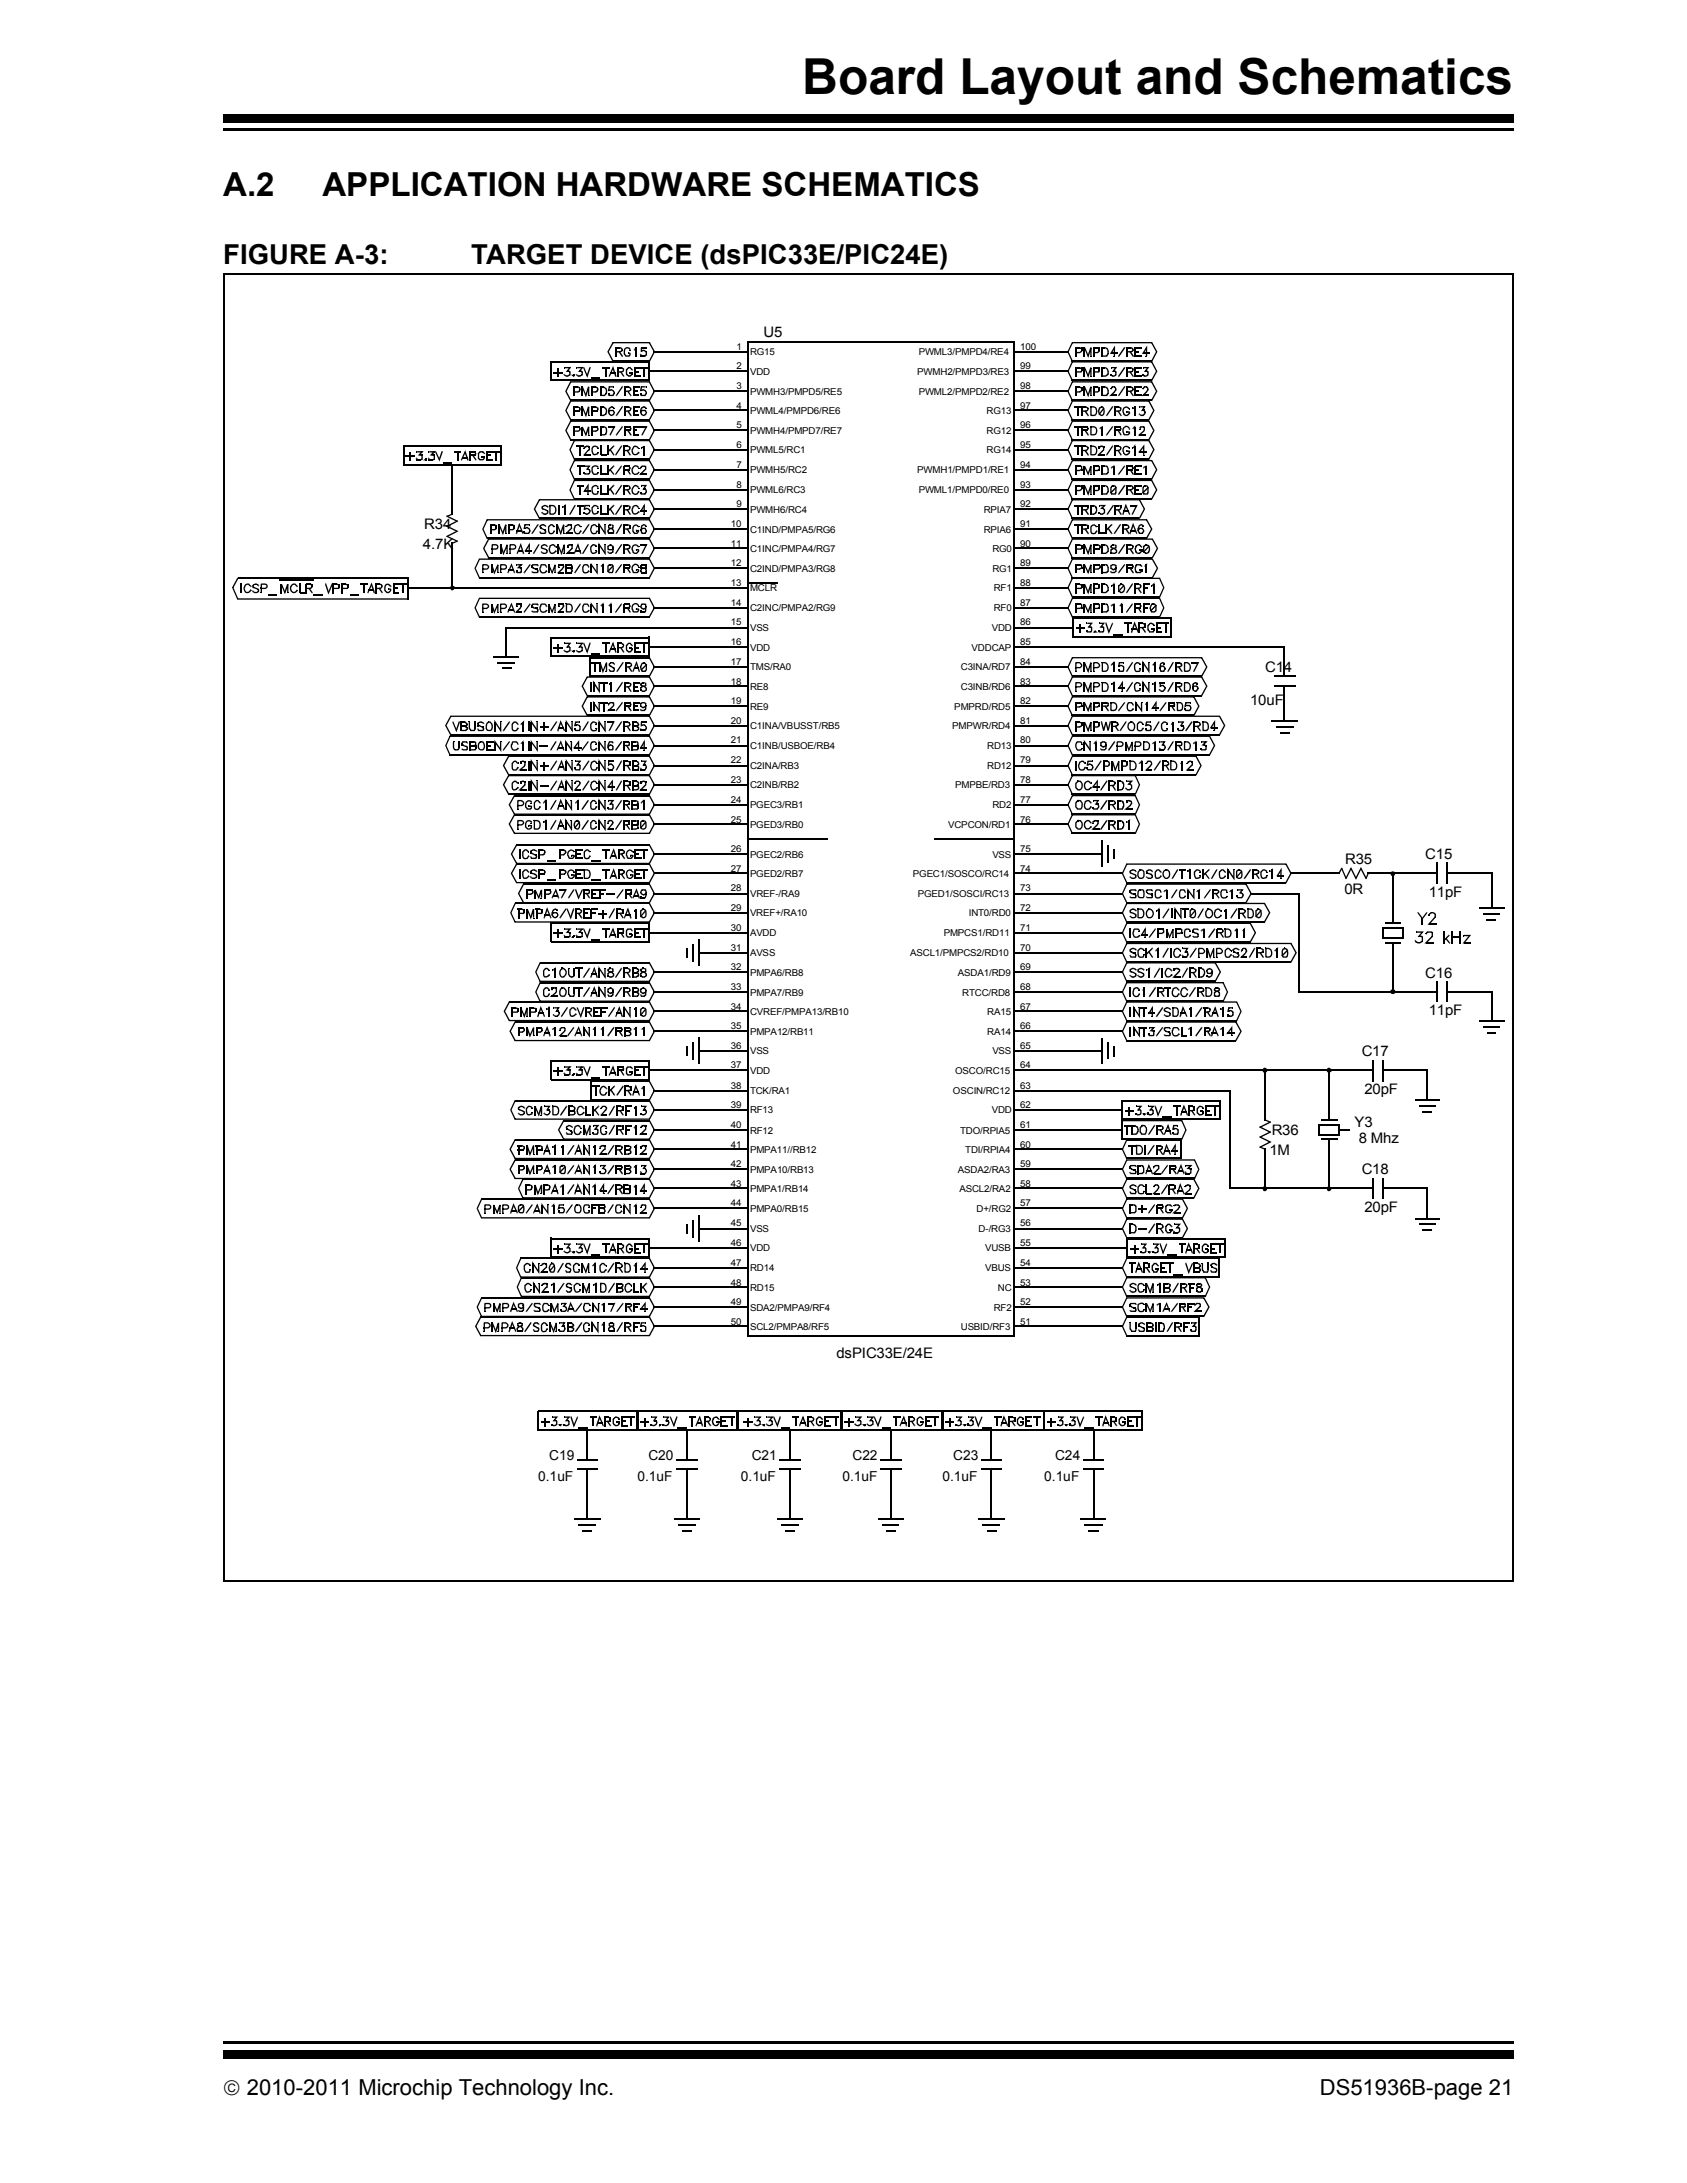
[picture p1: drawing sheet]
<svg xmlns="http://www.w3.org/2000/svg" width="216mm" height="279mm" viewBox="0 0 216 279" stroke-linecap="round" stroke-linejoin="round" font-family="sans-serif">
<defs><g id="words">
<text font-size="6.3" x="102.7" y="12.1">Board Layout and Schematics</text>
<g font-size="4.2">
<text x="28.6" y="25">A.2</text>
<text x="41.3" y="25">APPLICATION HARDWARE SCHEMATICS</text>
</g>
<g font-size="3.5">
<text x="28.6" y="33.7">FIGURE A-3:</text>
<text x="60.3" y="33.7">TARGET DEVICE (dsPIC33E/PIC24E)</text>
</g>
<g font-size="2.8">
<text x="28.6" y="268.1">© 2010-2011 Microchip Technology Inc.</text>
<text x="168.9" y="268.1">DS51936B-page 21</text>
</g>
<g font-size="1.9">
<text x="97.7" y="43.1">U5</text>
<text x="54.1" y="70.3">4.7K</text>
<text x="54.3" y="67.7">R34</text>
<text x="161.9" y="86">C14</text>
<text x="160" y="90.2">10uF</text>
<text x="172.2" y="110.6">R35</text>
<text x="182.4" y="110">C15</text>
<text x="172.1" y="114.4">0R</text>
<text x="182.9" y="114.8">11pF</text>
<text x="182.4" y="125.1">C16</text>
<text x="182.9" y="129.9">11pF</text>
<text x="174.3" y="135.2">C17</text>
<text x="174.6" y="140">20pF</text>
<text x="162.5" y="147.8">1M</text>
<text x="162.8" y="145.2">R36</text>
<text x="173.4" y="144.3">Y3</text>
<text x="173.9" y="146.3">8 Mhz</text>
<text x="174.3" y="150.3">C18</text>
<text x="174.6" y="155.1">20pF</text>
<text x="107.1" y="173.9">dsPIC33E/24E</text>
</g>
<g font-size="1.8">
<text x="68.9" y="189.6">0.1uF</text>
<text x="70.3" y="186.9">C19</text>
<text x="81.6" y="189.6">0.1uF</text>
<text x="83" y="186.9">C20</text>
<text x="94.8" y="189.6">0.1uF</text>
<text x="96.2" y="186.9">C21</text>
<text x="107.8" y="189.6">0.1uF</text>
<text x="109.1" y="186.9">C22</text>
<text x="120.6" y="189.6">0.1uF</text>
<text x="122" y="186.9">C23</text>
<text x="133.6" y="189.6">0.1uF</text>
<text x="135" y="186.9">C24</text>
</g>
<g font-size="1.2">
<text x="94.3" y="44.8">1</text>
<text x="94.3" y="47.2">2</text>
<text x="96" y="45.5">RG15</text>
<text x="96" y="48">VDD</text>
<text x="117.4" y="48">PWMH2/PMPD3/RE3</text>
<text x="117.6" y="45.5">PWML3/PMPD4/RE4</text>
<text x="130.6" y="44.8">100</text>
<text x="130.6" y="47.2">99</text>
<text x="94.3" y="49.8">3</text>
<text x="94.3" y="52.3">4</text>
<text x="96" y="50.5">PWMH3/PMPD5/RE5</text>
<text x="96" y="53">PWML4/PMPD6/RE6</text>
<text x="117.6" y="50.5">PWML2/PMPD2/RE2</text>
<text x="126.3" y="53">RG13</text>
<text x="130.6" y="49.8">98</text>
<text x="130.6" y="52.3">97</text>
<text x="94.3" y="57.4">6</text>
<text x="94.3" y="59.9">7</text>
<text x="94.3" y="54.8">5</text>
<text x="96" y="58">PWML5/RC1</text>
<text x="96" y="55.6">PWMH4/PMPD7/RE7</text>
<text x="126.3" y="58">RG14</text>
<text x="126.3" y="55.6">RG12</text>
<text x="130.6" y="59.9">94</text>
<text x="130.6" y="57.4">95</text>
<text x="130.6" y="54.8">96</text>
<text x="94.3" y="64.9">9</text>
<text x="94.3" y="62.4">8</text>
<text x="96" y="65.6">PWMH6/RC4</text>
<text x="96" y="60.6">PWMH5/RC2</text>
<text x="96" y="63.1">PWML6/RC3</text>
<text x="117.4" y="60.6">PWMH1/PMPD1/RE1</text>
<text x="117.6" y="63.1">PWML1/PMPD0/RE0</text>
<text x="125.9" y="65.6">RPIA7</text>
<text x="130.6" y="62.4">93</text>
<text x="130.6" y="64.9">92</text>
<text x="93.5" y="67.4">10</text>
<text x="93.5" y="70">11</text>
<text x="96" y="68.2">C1IND/PMPA5/RG6</text>
<text x="96" y="70.6">C1INC/PMPA4/RG7</text>
<text x="125.9" y="68.2">RPIA6</text>
<text x="127" y="70.6">RG0</text>
<text x="130.6" y="70">90</text>
<text x="130.6" y="67.4">91</text>
<text x="93.5" y="75">13</text>
<text x="93.5" y="72.5">12</text>
<text x="93.5" y="77.5">14</text>
<text x="96" y="75.7">MCLR</text>
<text x="96" y="73.2">C2IND/PMPA3/RG8</text>
<text x="127" y="73.2">RG1</text>
<text x="127.2" y="75.7">RF1</text>
<text x="130.6" y="72.5">89</text>
<text x="130.6" y="75">88</text>
<text x="130.6" y="77.5">87</text>
<text x="93.5" y="80.1">15</text>
<text x="93.5" y="82.5">16</text>
<text x="96" y="80.8">VSS</text>
<text x="96" y="83.3">VDD</text>
<text x="96" y="78.2">C2INC/PMPA2/RG9</text>
<text x="124.3" y="83.3">VDDCAP</text>
<text x="126.9" y="80.8">VDD</text>
<text x="127.2" y="78.2">RF0</text>
<text x="130.6" y="80.1">86</text>
<text x="130.6" y="82.5">85</text>
<text x="93.5" y="87.7">18</text>
<text x="93.5" y="85.1">17</text>
<text x="96" y="88.3">RE8</text>
<text x="96" y="85.8">TMS/RA0</text>
<text x="123" y="88.3">C3INB/RD6</text>
<text x="123" y="85.8">C3INA/RD7</text>
<text x="130.6" y="87.7">83</text>
<text x="130.6" y="85.1">84</text>
<text x="93.5" y="90.1">19</text>
<text x="93.5" y="95.1">21</text>
<text x="93.5" y="92.7">20</text>
<text x="96" y="90.8">RE9</text>
<text x="96" y="95.9">C1INB/USBOE/RB4</text>
<text x="96" y="93.3">C1INA/VBUSST/RB5</text>
<text x="121.9" y="93.3">PMPWR/RD4</text>
<text x="122.1" y="90.8">PMPRD/RD5</text>
<text x="126.3" y="95.9">RD13</text>
<text x="130.6" y="90.1">82</text>
<text x="130.6" y="92.7">81</text>
<text x="130.6" y="95.1">80</text>
<text x="93.5" y="97.7">22</text>
<text x="93.5" y="100.2">23</text>
<text x="96" y="98.4">C2INA/RB3</text>
<text x="96" y="100.9">C2INB/RB2</text>
<text x="122.2" y="100.9">PMPBE/RD3</text>
<text x="126.3" y="98.4">RD12</text>
<text x="130.6" y="97.7">79</text>
<text x="130.6" y="100.2">78</text>
<text x="93.5" y="102.7">24</text>
<text x="93.5" y="105.3">25</text>
<text x="96" y="103.5">PGEC3/RB1</text>
<text x="96" y="105.9">PGED3/RB0</text>
<text x="121.3" y="105.9">VCPCON/RD1</text>
<text x="127" y="103.5">RD2</text>
<text x="130.6" y="102.7">77</text>
<text x="130.6" y="105.3">76</text>
<text x="93.5" y="109">26</text>
<text x="93.5" y="111.6">27</text>
<text x="96" y="109.8">PGEC2/RB6</text>
<text x="96" y="112.2">PGED2/RB7</text>
<text x="116.8" y="112.2">PGEC1/SOSCO/RC14</text>
<text x="127" y="109.8">VSS</text>
<text x="130.6" y="109">75</text>
<text x="130.6" y="111.6">74</text>
<text x="93.5" y="114.1">28</text>
<text x="93.5" y="119.1">30</text>
<text x="93.5" y="116.6">29</text>
<text x="96" y="114.8">VREF-/RA9</text>
<text x="96" y="119.8">AVDD</text>
<text x="96" y="117.3">VREF+/RA10</text>
<text x="117.5" y="114.8">PGED1/SOSCI/RC13</text>
<text x="120.8" y="119.8">PMPCS1/RD11</text>
<text x="124" y="117.3">INT0/RD0</text>
<text x="130.6" y="114.1">73</text>
<text x="130.6" y="119.1">71</text>
<text x="130.6" y="116.6">72</text>
<text x="93.5" y="121.7">31</text>
<text x="93.5" y="124.1">32</text>
<text x="96" y="122.4">AVSS</text>
<text x="96" y="124.9">PMPA6/RB8</text>
<text x="116.5" y="122.4">ASCL1/PMPCS2/RD10</text>
<text x="122.6" y="124.9">ASDA1/RD9</text>
<text x="130.6" y="121.7">70</text>
<text x="130.6" y="124.1">69</text>
<text x="93.5" y="126.7">33</text>
<text x="93.5" y="131.7">35</text>
<text x="93.5" y="129.3">34</text>
<text x="96" y="127.4">PMPA7/RB9</text>
<text x="96" y="129.9">CVREF/PMPA13/RB10</text>
<text x="123.1" y="127.4">RTCC/RD8</text>
<text x="126.3" y="129.9">RA15</text>
<text x="130.6" y="129.3">67</text>
<text x="130.6" y="126.7">68</text>
<text x="130.6" y="131.7">66</text>
<text x="93.5" y="136.7">37</text>
<text x="93.5" y="134.3">36</text>
<text x="96" y="137.5">VDD</text>
<text x="96" y="134.9">VSS</text>
<text x="96" y="132.5">PMPA12/RB11</text>
<text x="122.2" y="137.5">OSCO/RC15</text>
<text x="126.3" y="132.5">RA14</text>
<text x="127" y="134.9">VSS</text>
<text x="130.6" y="136.7">64</text>
<text x="130.6" y="134.3">65</text>
<text x="93.5" y="139.3">38</text>
<text x="93.5" y="141.8">39</text>
<text x="96" y="140">TCK/RA1</text>
<text x="96" y="142.5">RF13</text>
<text x="122" y="140">OSCIN/RC12</text>
<text x="126.9" y="142.5">VDD</text>
<text x="130.6" y="141.8">62</text>
<text x="130.6" y="139.3">63</text>
<text x="93.5" y="144.3">40</text>
<text x="93.5" y="149.4">42</text>
<text x="93.5" y="146.9">41</text>
<text x="96" y="145.1">RF12</text>
<text x="96" y="147.6">PMPA11//RB12</text>
<text x="122.9" y="145.1">TDO/RPIA5</text>
<text x="123.5" y="147.6">TDI/RPIA4</text>
<text x="130.6" y="149.4">59</text>
<text x="130.6" y="144.3">61</text>
<text x="130.6" y="146.9">60</text>
<text x="93.5" y="151.9">43</text>
<text x="93.5" y="154.4">44</text>
<text x="96" y="152.6">PMPA1/RB14</text>
<text x="96" y="155.1">PMPA0/RB15</text>
<text x="96" y="150.1">PMPA10/RB13</text>
<text x="122.6" y="150.1">ASDA2/RA3</text>
<text x="122.8" y="152.6">ASCL2/RA2</text>
<text x="125" y="155.1">D+/RG2</text>
<text x="130.6" y="151.9">58</text>
<text x="130.6" y="154.4">57</text>
<text x="93.5" y="157">45</text>
<text x="93.5" y="159.4">46</text>
<text x="93.5" y="162">47</text>
<text x="96" y="160.2">VDD</text>
<text x="96" y="157.7">VSS</text>
<text x="125.2" y="157.7">D-/RG3</text>
<text x="126.1" y="160.2">VUSB</text>
<text x="130.6" y="162">54</text>
<text x="130.6" y="157">56</text>
<text x="130.6" y="159.4">55</text>
<text x="93.5" y="167">49</text>
<text x="93.5" y="164.5">48</text>
<text x="96" y="165.2">RD15</text>
<text x="96" y="162.7">RD14</text>
<text x="96" y="167.7">SDA2/PMPA9/RF4</text>
<text x="126.1" y="162.7">VBUS</text>
<text x="127.2" y="167.7">RF2</text>
<text x="127.7" y="165.2">NC</text>
<text x="130.6" y="167">52</text>
<text x="130.6" y="164.5">53</text>
<text x="93.5" y="169.6">50</text>
<text x="96" y="170.2">SCL2/PMPA8/RF5</text>
<text x="123" y="170.2">USBID/RF3</text>
<text x="130.6" y="169.6">51</text>
</g>
</g></defs>
<path d="M28.6 16.5h165.1" fill="none" stroke="#000" stroke-width=".36"/>
<path d="M28.6 14.6h165.1v1.1h-165.1z" fill="#000"/>
<path d="M28.6 260.3h165.1v6h-165.1z" fill="#fff"/>
<path d="M28.6 261.4h165.1" fill="none" stroke="#000" stroke-width=".36"/>
<g fill="#000">
<path d="M51.9 58.3h1.2v.2h-1.2zM52.4 57.8h.2v1.1h-.2zM53.2 58.7l.1-.2 .1 .1-.2 .1zM53.3 57.7h.1v.2h-.1zM53.3 58.8h.5v.1h-.5zM53.3 58.8l.1-.1 .1 .1h-.2zM53.2 58.7l.2-.1v.1l-.1 .1zM53.4 57.7h.8l-.5 .6v-.2h.2l.1 .1-.1 .2-.1-.1 .1-.2-.1 .2h-.3l.5-.5 .1 .1h-.7zM53.9 58.2h.2v.2h-.2zM53.9 58.3h.2v.5l-.3 .1v-.1l.2-.1 .1 .1h-.2zM54.4 58.8h.2v.1h-.2zM54.4 58.7h.2v.1h-.2z"/>
<path d="M54.4 58.7h.1l.1 .1h-.1zM54.1 58.9l.3-.2 .1 .1zM54.7 58.7l.2-.2v.1l-.1 .1zM54.8 57.7h.1v.2h-.1zM54.8 58.8h.6v.1h-.6zM54.8 58.8l.2-.1v.1h-.2zM54.8 58.7l.1-.1 .1 .1-.1 .1zM54.9 57.7h.9l-.6 .6v-.2h.2l.1 .1v.2l-.2-.1 .2-.2-.1 .2h-.4l.5-.5 .1 .1h-.7zM55.5 58.2h.2v.2h-.2zM55.5 58.3h.2v.5l-.3 .1v-.1l.2-.1v.1h-.1zM55.7 57.8h.1zM55.7 57.9l.1-.1 .5 1-.1 .3z"/>
<path d="M56.5 57.8l.2 .1-.4 1-.2-.1zM56.5 57.7l.2 .1v.1l-.2-.1zM56.8 59.1h.1v.2h-.1zM56.9 59.1h.9v.2h-.9zM58.1 57.7h.9v.2h-.9zM58.5 57.7h.2v1.2h-.2zM59 58.8l.1 .1zM59.2 58.5h.7v.2h-.7zM59.5 57.8l.1 .1-.5 1-.1-.1zM59.8 58.9l.2-.1v.1l-.2 .1zM59.5 57.6l.5 1.2-.2 .1-.4-1zM60.1 58.2h.8v.2h-.8z"/>
<path d="M60.1 57.7h.7v.2h-.7zM60.1 57.8h.1v1.1h-.1zM60.4 58.3l.2-.1v.1h-.1zM60.5 58.3h.1l.4 .5-.2 .1zM60.7 57.9h.2l.1 .1-.1 .3-.2-.1h.2v.1h-.2v-.1l.1-.1h.2h-.2l.1-.1-.1 .1zM60.7 57.7h.2v.2h-.2zM60.8 58.9l.2-.1v.1h-.1zM61.6 58.4h.4v.2h-.4zM61.9 58.4h.2v.3h-.2zM62 58h.1l-.1 .1h-.1zM61.2 58l.1-.1 .1 .1-.1-.1 .1-.2h.4l.2 .3-.1 .1-.2-.2 .1-.2v.2h-.4v-.1l.1 .1-.1 .1-.1 .1-.1-.1h.1v.7h-.1l.1-.1 .2 .2-.1 .1v-.1h.4v.1l-.1-.1 .1-.1 .2 .1-.2-.1 .1-.1 .2 .1-.3 .2h-.4l-.2-.2zM62.3 57.7h.8v.2h-.8z"/>
<path d="M62.3 57.8h.1v1.1h-.1zM62.3 58.2h.5v.2h-.5zM62.3 58.8h.8v.1h-.8zM63.1 57.7h.9v.2h-.9zM63.4 57.7h.2v1.2h-.2zM70.8 47.6h1.2v.2h-1.2zM71.3 47.2h.2v1h-.2zM72.1 48l.1-.2 .1 .1-.1 .1zM72.2 47h.1v.1h-.1zM72.3 47.9l.1 .1-.2 .1v-.1zM72.3 47h.8l-.5 .6v-.2h.3l.1 .2v.4l-.2 .1-.1-.1 .1 .1-.1 .1-.5-.1 .1-.1 .2 .1v.1v-.2h.2v.2l-.1-.1 .3-.2 .1 .1h-.1v-.4h.1l-.1 .1-.1-.1 .1-.1v.1h-.5l.5-.6 .1 .1h-.7zM72.3 55.1h.2l.6 1.1-.1 .2z"/>
<path d="M72.3 52.6l.2-.1 .6 1.2-.1 .1zM72.3 50.1l.2-.1 .6 1.2-.1 .1zM72.9 57.6l.1-.1 .6 1.2-.1 .1zM73.3 48h.2v.1h-.2zM73.3 48h.2zM73.4 55.1h.1v.2h-.1zM73.4 54.5h.7v.2h-.7zM73.4 54.6h.2v1.1h-.2zM73.4 48h.1v.1h-.1zM73.1 48h.3v.1h-.1l.1-.1 .1 .1v.2zM73.4 52.5h.8v.2h-.8zM73.4 52h.6v.2h-.6z"/>
<path d="M73.4 52.1h.2v1.2h-.2zM73.4 50.1h.1v.1h-.1zM73.4 49.4h.6v.2h-.6zM73.4 49.5h.2v1.2h-.2zM73.5 55.1h.5v.2l-.1-.2 .2-.1 .1 .2-.1-.1 .1-.2 .1 .1h-.2v-.2h.2l-.1 .1-.1-.2h.1l.1 .1v.2l-.3 .3h-.5zM74 49.4l.2 .2 .1 .2-.1 .2-.1-.1 .1 .1v.1l-.2 .1h-.5v-.1h.5v.1l-.1-.1 .2-.1 .1 .1h-.1v-.2l.1-.1 .1 .1h-.2v-.1h.2h-.1l-.1-.1 .1-.1-.1 .1-.2-.1zM73.8 47.9l-.1 .1zM73.8 47h.1v.1h-.1zM73.8 59.6h.9v.2h-.9zM73.8 57h.1v.2h-.1zM73.8 47.9l.1 .1-.1 .1-.1-.1zM73.9 47h.8l-.6 .6v-.2h.4l.1 .2v.4l-.2 .1-.1-.1 .1 .1-.1 .1-.5-.1 .1-.1 .2 .1-.1 .1v-.2h.2v.2v-.1l.3-.2v.1h-.1v-.4h.2l-.2 .1v-.1l.1-.1-.1 .1h-.4l.4-.6 .2 .1h-.7z"/>
<path d="M73.9 57h.8v.2h-.8zM74.1 54.5h.1v.2h-.1zM74 52l.3 .2v.3l-.1 .1-.1-.1 .1 .1h-.1v-.1l.1-.1 .1 .1h-.2v-.2l.2-.1-.1 .1-.1-.1 .1-.1-.1 .2-.2-.1zM74.1 57h.2v.1h-.2zM74.1 57.1h.2v1.2h-.2zM74.4 54.6h.2v1.1h-.2zM74.4 52.1h.2v1.2h-.2zM74.4 49.5h.2v1.2h-.2zM74.7 57.4h.2v.1h-.2zM74.8 57.1h.2v.2l-.1-.2 .1-.1h.3l.1 .1-.1 .2-.1-.1 .1-.2-.1 .2h-.1v-.2v.2l-.2 .1v-.2v.2h-.1l-.1-.1 .2 .1v.1h-.2zM74.6 47h.2zM74.6 47.1l.2-.1 .4 1.1v.3z"/>
<path d="M74.8 59.6h.1v.2h-.1zM74.8 58.1h.8v.2h-.8zM74.9 59.6h.7l-.5 .5v-.2l.4 .2a.45 .45 0 0 1-.1 .6h-.6l-.1-.1 .1-.1 .1 .1-.1 .1 .1-.1h.4v.1v-.1l.1-.1 .1 .1h-.1v-.2h.2h-.2v-.1h.2h-.2v-.1l.1-.1-.1 .1-.2-.1 .1-.1-.1 .1h-.2l.4-.5 .1 .1-.6 .1zM74.4 54.6h.2l.5 1-.2 .1-.5-1 .2-.1zM74.4 52.1l.2-.1 .5 1.1-.2 .1-.5-1.1h.2zM74.4 49.5h.2l.5 1.1-.2 .1-.5-1.1 .2-.1zM75.4 47l.2 .1-.4 1.1-.1-.1zM75.2 55.6h.2v.1h-.2zM75.2 54.6h.2v1h-.2v-1l.2 .1-.4 1.2-.1-.3zM75.2 53.2h.2v.1h-.2zM75.2 52l.2 .1v1.1h-.2v-1.1h.2l-.4 1.3-.1-.3zM75.2 50.6h.2v.1h-.2z"/>
<path d="M75.2 49.5h.2v1.1h-.2v-1.1h.2l-.4 1.3-.1-.2zM75.3 57.1h.2v.2h-.2zM75.4 46.9l.2 .1v.1l-.2-.1zM75.3 57.2h.2v.4l-.2 .1-.1-.1 .1 .1-.5 .6h-.2l.6-.7 .2-.1 .1 .1h-.2zM75.7 55.1h.1v.2h-.1zM75.7 54.5h.7v.2h-.7zM75.7 54.6h.2v1.1h-.2zM75.7 48.3h1.1v.2h-1.1zM75.7 52.5h.8v.2h-.8zM75.7 52h.5v.2h-.5zM75.7 52.1h.2v1.2h-.2zM75.7 50.1h.1v.1h-.1z"/>
<path d="M75.7 49.4h.5v.2h-.5zM75.7 49.5h.2v1.2h-.2zM75.8 55.1h.4l.1 .2-.1-.2 .2-.1 .1 .2-.2-.2 .2-.1 .1 .1h-.2v-.2h.2l-.1 .1-.2-.2h.2l.1 .1v.2l-.3 .3h-.5zM76.2 49.4h.1a.41 .41 0 0 1 .3 .6h-.1l-.1-.1 .1 .1v.1l-.2 .1h-.5v-.1h.4l.1 .1-.1-.1 .2-.1 .1 .1h-.2v-.1l.2-.2 .1 .1h-.2v-.1h.2h-.1l-.2-.1 .2-.1-.1 .1-.2-.1zM76.3 54.5h.2v.2h-.2zM76.2 52l.4 .2v.3l-.1 .1-.1-.1 .1 .1h-.2v-.1l.2-.1 .1 .1h-.2v-.2l.2-.1-.1 .1-.1-.1 .1-.1-.1 .2-.2-.1zM76.4 59.9h.2h-.2zM75.8 59.7a.48 .48 0 0 1 .8 .2l-.4-.2-.3 .2v.4l.1 .3h.4v-.1h.2v.1l-.2 .1a.5 .5 0 0 1-.7-.4v-.4zM76.4 57.3h.2v.1h-.2zM76.4 57.9h.2zM76.4 57.8h.2v.1h-.2zM75.8 57.1a.48 .48 0 0 1 .8 .3h-.2h.2h-.2v-.1h.1l-.3-.1h-.2l-.1 .2v.3l.1 .4 .6-.2-.1 .3-.5 .1-.2-.3a.76 .76 0 0 1 0-.9z"/>
<path d="M76.8 54.5h.2v1.2h-.2zM76.8 54.5h.4v.2h-.4zM76.8 52h.2v1.3h-.2zM76.8 52h.4v.2h-.4zM76.8 57h.2v1.3h-.2zM76.8 49.4h.2v1.3h-.2zM76.8 49.4h.4v.2h-.4zM77.2 54.5l.4 .2 .1 .6-.1 .2-.1-.1 .1 .1v.1l-.2 .1h-.5v-.1h.4l.1 .1-.1-.1 .2-.1 .1 .1h-.2l.2-.4 .1 .1h-.2v-.3h.2h-.2l-.1-.3h.2l-.1 .1-.2-.1v-.2v.2h-.1zM77.2 52l.2 .1-.1 .1 .1-.1 .2 .1 .1 .6-.1 .1h-.1h.1v.2l-.2 .1-.1-.2 .1 .1-.1 .2h-.4v-.2h.3l.1 .1-.1-.1 .3-.2 .1 .1h-.2v-.1l.2-.2h.1h-.2v-.2h.2l-.2 .1-.1-.3 .2-.1-.1 .1-.2-.1-.1-.1zM76.9 58.1h.7v.2h-.7zM77.2 49.4l.2 .2-.1 .1 .1-.1 .2 .1 .1 .6-.1 .1-.1-.1 .1 .1v.1l-.2 .2h-.5v-.2h.4l.1 .2-.1-.2 .2-.1h.1h-.2v-.1l.2-.1h.1h-.2v-.2h.2h-.2l-.1-.3 .2-.1-.1 .2-.2-.1-.1-.1zM77.1 47h.9v.1h-.9z"/>
<path d="M77.4 47h.2v1.2h-.2zM77.7 57h.2v1.3h-.2zM77.8 54.5h.8v.2h-.8zM77.8 50.4h.2v.1h-.2zM77.7 57.8l.2 .1-.1 .1zM77.7 45.1l.2-.1 .6 1.2-.1 .1zM77.8 52.8l.2 .1zM78 55.6l.2 .1-.1 .1-.1-.1zM78.5 54.6l.3-.1-.6 1.2-.2-.1zM77.9 48.1l.1 .1zM77.9 52.6l.2 .1-.1 .2-.2-.1zM78.1 47.7h.7v.2h-.7z"/>
<path d="M78 57.5l.1-.1 .1 .1-.2 .1zM78 57.6l.2-.1 .4 .7-.1 .1zM78.4 52.3h.2h-.2zM77.9 52.2a.38 .38 0 0 1 .4-.2 .38 .38 0 0 1 .3 .3h-.2l.2-.2-.1 .2-.2-.1 .1-.2v.2h-.1l-.1-.2 .1 .2-.2 .1-.1-.2 .1 .1-.1 .1-.1-.1 .2 .1-.1 .3-.2-.1h.2v.3l-.2 .1 .2-.1 .1 .2-.2 .1 .1-.2 .1 .1-.1 .2 .1-.2 .2 .1v.2l-.1-.2 .2-.1 .1 .1-.1-.1 .1-.1 .1 .1h-.1v-.2h.2l-.2 .1v-.2l.1-.1-.1 .1-.1-.1v-.1v.1h-.3l-.1-.1 .1 .1-.1 .1-.1-.1 .2-.1h.4a.42 .42 0 0 1 .2 .6 .42 .42 0 0 1-.7 .1h.1a.72 .72 0 0 1-.2-1zM78.4 47l.1 .1-.4 1.1-.2-.1zM78.5 49.4h.1v.2h-.1zM77.9 49.4h.6v.2h-.5l-.1-.1h.2l-.2 .6v-.2h.1v.2v-.2l.2-.1 .3 .1 .1 .2v-.1l.1 .4-.1 .1-.1-.1 .1 .1-.1 .2h-.6l-.1-.1 .2-.1-.1 .2 .1-.2h.4v.2v-.1l.1-.2v-.1l.2 .1h-.2v-.2h.2l-.2 .1v-.2l.1-.1-.1 .1-.1-.1 .1-.1-.1 .2-.2-.1 .1-.2v.2h-.1v-.2v.2l-.4 .1zM78.5 59.6v-.1l.2 .2h-.1zM77.7 60.3l.8-.7 .1 .1-.7 .8zM78.5 57l.2 .1-.1 .1-.1-.2zM77.7 57.8l.8-.8 .1 .2-.7 .7zM78.5 58.3l.1-.1h.1l-.2 .1z"/>
<path d="M78.7 48.2l.2-.1v.1l-.2 .1zM78.5 46.8l.4 1.3-.2 .1-.3-1.1zM78.7 58.2l.2 .1h-.1l-.1-.1zM79.5 57.1l.1 .1-.7 1.1-.2-.1zM78.8 44.9h.1v.2h-.1zM78.8 44.4h.6v.2h-.6zM78.8 44.5h.2v1.2h-.2zM78.8 55.6l.2 .1-.1 .1-.1-.1zM79.6 54.6l.1 .1-.7 1-.2-.1zM78.8 53.1l.2 .1-.1 .1-.1-.1zM79.6 52l.1 .1-.7 1.1-.2-.1zM78.8 50.6l.2 .1h-.1l-.1-.1z"/>
<path d="M79.6 49.5l.1 .1-.7 1.1-.2-.1zM79.4 44.4a.37 .37 0 0 1 .3 .5l-.3 .2h-.5v-.2h.5v.2l-.1-.1 .2-.1 .1 .1-.1-.1 .1-.1 .1 .1h-.2v-.1l.2-.1-.1 .1-.1-.2 .1-.1-.1 .2-.2-.1zM79 47.5h.1v.2h-.1zM79 47h.5v.1h-.5zM79 47.1h.2v1.1h-.2zM79.5 47a.37 .37 0 0 1 .4 .2 .37 .37 0 0 1-.1 .4l-.2 .1h-.5v-.2h.4l.1 .2-.1-.2h.2l.1 .1-.1-.1v-.2h.2h-.2v-.1h.2l-.2 .1v-.1l.1-.1-.1 .1-.2-.1zM79.1 45l.2-.1v.1l-.1 .1zM79.2 45.1l.1-.1 .4 .5-.1 .1zM79.5 59.6l.1 .1-.1-.1zM79.5 57l.2 .1-.1 .1-.1-.1zM79.3 47.6l.2-.1v.1h-.1zM79.4 47.6h.1l.4 .5-.2 .1z"/>
<path d="M79.6 54.5l.1 .1v.1l-.1-.1zM79.6 52h.2l-.1 .1-.1-.1zM79.6 49.4l.2 .1-.1 .1-.1-.1zM79.6 45.6l.1-.1 .1 .1-.2 .1zM79.8 59.6h.7v.2h-.7zM79.8 57.6h.1v.1h-.1zM79.8 57h.5v.2h-.5zM79.8 57.1h.2v1.2h-.2zM79.7 48.2l.2-.1v.1h-.1zM79.9 55h.8v.2h-.8zM79.9 54.5h.7v.2h-.7zM79.9 54.6h.2v1.1h-.2z"/>
<path d="M79.9 52.5h.1v.2h-.1zM79.9 52h.6v.2h-.6zM79.9 52.1h.2v1.2h-.2zM80.3 57l.3 .1a.37 .37 0 0 1-.2 .6h-.5v-.1h.4l.1 .1-.1-.1 .2-.1 .1 .1-.1-.1 .1-.2 .1 .1h-.2v-.1l.2-.1-.1 .1h-.1l.1-.2-.1 .2-.2-.1zM79.9 50h.1v.2h-.1zM79.9 49.4h.6v.2h-.6zM79.9 49.5h.2v1.2h-.2zM80.5 52l.3 .2a.43 .43 0 0 1-.3 .5h-.5v-.2h.5v.2l-.1-.1 .2-.1 .1 .1-.1-.1 .1-.2h.1h-.2l.2-.1-.1 .1-.1-.1 .1-.1-.1 .2-.2-.1zM80.5 49.4a.41 .41 0 0 1 .3 .6l-.3 .2h-.5v-.2h.5v.2l-.1-.2 .2-.1 .1 .1-.1-.1 .1-.1 .1 .1h-.2v-.1h.2h-.1l-.1-.1 .1-.1-.1 .1-.2-.1zM80.2 57.6h.1l-.1 .1zM80.2 57.7l.1-.1 .4 .6-.1 .1zM80.4 45.1h.1v.2h-.1z"/>
<path d="M80.2 50.1l.2-.1-.1 .1zM80.3 50.1l.1-.1 .4 .6-.1 .1zM80.2 55.1l.2-.1v.1l-.1 .1zM80.3 55.2l.1-.1 .4 .5-.1 .1zM80.2 52.6l.2-.1v.1l-.1 .1zM80.3 52.7l.1-.1 .4 .5-.1 .1zM80.5 45.1v.2zM80.5 59.6h.1v.2h-.1zM80.5 44.8h.2v.1h-.2zM80 44.6a.47 .47 0 0 1 .7 0h-.1l.1 .2-.4-.2-.3 .1v.6l.2 .3-.1-.1h.4v.1v-.4l.1 .1h-.1v-.2l.2 .1v.2l-.2 .3h-.4l-.3-.4v-.5zM80.5 54.7h.2l.1 .1v.1l-.1 .2-.1-.2 .1 .2h-.2v-.1l.2-.2 .1 .1h-.2l.2-.1-.1 .1zM80.5 54.5h.2v.2h-.2z"/>
<path d="M80.5 47.6h.4v.2h-.4zM80.6 58.3l.1-.1h.1l-.2 .1zM80.7 50.7l.1-.1-.1 .1zM80.7 55.7l.1-.1 .1 .1-.2 .1zM80.8 47.6h.2v.3h-.2zM80.7 53.2l.1-.1 .1 .1-.2 .1zM81 47.3l-.1 .2-.1-.1zM80.2 47.2l.1 .1-.1-.1 .1-.1 .1-.1h.3l.2 .2-.1 .1 .1-.1 .1 .1-.2 .1-.1-.2 .1-.1-.1 .1-.1-.1v-.1v.1h-.1l-.1-.1 .1 .1-.1 .1-.1-.1 .1 .1-.2 .2-.1-.1h.2v.6h-.2l.1-.1 .2 .2-.1 .1 .1-.1 .1 .1v.1v-.2h.1l.1 .2-.1-.1 .1-.1 .1 .1-.1-.1 .1-.2 .2 .1a.51 .51 0 0 1-.6 .3l-.3-.3v-.6zM81 54.5h.8v.2h-.8zM81 54.6h.2v1.1h-.2zM81 55h.1v.2h-.1zM81 52h.8v.2h-.8z"/>
<path d="M81 52.1h.2v1.2h-.2zM81 52.5h.5v.2h-.5zM81 49.4h.8v.2h-.8zM81 49.5h.2v1.2h-.2zM81 50h.5v.2h-.5zM81.1 55.6h.7v.1h-.7zM81.1 55h.4v.2h-.4zM81.1 53.1h.7v.2h-.7zM81.1 50.5h.7v.2h-.7zM81.1 44.7l.2 .1-.1 .1-.1-.1zM81.2 44.6l.2 .1-.1 .1-.2-.1zM81.2 47h.8v.1h-.8z"/>
<path d="M81.2 47.1h.2v1.1h-.2zM81.2 47.5h.5v.2h-.5zM81.3 44.4l.1 .1h-.1h.1v.2l-.2-.1zM81.3 44.5h.1v1.2h-.1zM81.3 48h.7v.2h-.7zM81.6 59.9h.2h-.2zM81 59.7a.42 .42 0 0 1 .7 0h-.1l.2 .2-.2-.1 .1 .1-.2-.2h-.3l-.2 .3v.3l.1 .2 .2 .1h.3h-.1l.2-.2 .1 .1a.52 .52 0 0 1-.6 .3 .52 .52 0 0 1-.4-.5v-.3zM81.6 57.3h.2v.1h-.2zM81.7 57.9l.1 .1zM81.7 57.9v-.1l.2 .1-.1 .1zM81.1 57.1l.3-.1 .2 .1 .2 .2-.2 .1h.2h-.1l-.2-.1-.3-.1-.2 .4v.4l.2 .1h.2l.3-.2 .1 .1a.54 .54 0 0 1-.8 .2l-.1-.2a.61 .61 0 0 1 0-.7zM81.9 54.5h.8v.2h-.8z"/>
<path d="M81.9 59.8h.2v.1h-.2zM81.9 50.4h.2v.1h-.2zM81.9 45.4l.1-.1h.1l-.2 .2zM82 44.4h.7v.2h-.7zM82 45.5h.5v.2h-.5zM82 45.5l.1-.1 .1 .2h-.2zM82 47h.9v.1h-.9zM82.1 45.3v.1l-.1 .2-.1-.1zM82.1 59.6l-.1 .1 .1-.1h.5l.1 .1v.4l-.6 .6h-.3l.8-.7 .1 .1-.2-.1v-.2h.2h-.1l-.1-.1 .1-.1-.1 .2h-.3v-.2v.1l-.1 .1-.1-.1 .1 .1-.2 .3v-.2h.2l-.2-.1zM81.9 52.8l.2 .1zM82.1 57.2h.1v.2h-.1zM82.1 55.6l.2 .1-.1 .1-.1-.1z"/>
<path d="M82.7 54.6l.2-.1-.6 1.2-.2-.1zM82 44.5h.2l-.1 .5v-.1l.2-.1 .3 .1-.1 .1 .1-.1 .2 .1v.4l-.2 .3-.1-.2 .2-.2 .1 .2-.2-.1v-.4h.2l-.1 .1-.2-.1 .1 .1-.2-.2 .1-.1-.1 .1h-.1v-.1v.1l-.3 .2zM82 52.6l.2 .1-.1 .2-.2-.1zM82.2 57.2h.1v.2h-.1zM82.3 57.1h.1h-.1h.1v.2l-.2-.1zM82.3 57.1h.1v1.2h-.1zM82.4 47h.1v1.2h-.1zM82.5 52.3h.2h-.2zM82.1 52.1l.3-.1 .3 .1v.2h-.2l.2-.2-.1 .2-.2-.1v-.2v.2l-.1-.2 .1 .2-.2 .1-.1-.2 .1 .1-.1 .1-.1-.1 .2 .1-.1 .3-.2-.1h.2v.3l-.2 .1 .2-.1 .1 .2-.2 .1 .1-.2 .1 .1-.1 .2 .1-.2 .2 .1v.2l-.1-.2 .2-.1 .1 .1-.1-.1 .1-.1 .1 .1h-.1l.1-.2h.1l-.1 .1-.1-.2 .1-.1-.1 .1-.1-.1v-.1v.1h-.3l-.1-.1 .1 .1-.1 .1-.1-.1 .1-.1h.5a.43 .43 0 0 1 .1 .6 .43 .43 0 0 1-.7 0v-.1a.78 .78 0 0 1 .1-.9zM82.6 49.4h.1v.2h-.1zM82 49.4h.6v.2h-.5l-.1-.1h.2l-.2 .6v-.2h.1v.2v-.2l.2-.1 .3 .1 .1 .2v-.1l.1 .4-.1 .1-.1-.1 .1 .1-.1 .2h-.6l-.1-.1 .2-.1-.1 .2 .1-.2h.5v.2l-.1-.1 .1-.2 .1-.1 .1 .1h-.2v-.2h.2l-.1 .1-.1-.2 .1-.1-.1 .1-.1-.1 .1-.1-.1 .2-.2-.1 .1-.2v.2h-.1v-.2v.2l-.4 .1zM83 46.2l.2 .1h-.1l-.1-.1z"/>
<path d="M78.4 43.8h4.8l.6 1.2-.6 1.3-.2-.1 .7-1.2h.1l-.1 .1-.7-1.2 .1-.1v.1h-4.7v-.1l.1 .1-.6 1.2h-.2zM83 56.2l.2 .1-.1 .1-.1-.1zM73 53.8h10.2l.6 1.3-.6 1.2-.2-.1 .7-1.1h.1h-.1l-.7-1.1 .1-.2v.2h-10.1v-.1l.1 .1-.6 1.1h-.2zM83 53.7l.2 .1h-.1l-.1-.1zM73 51.2h10.2l.6 1.3-.6 1.3-.2-.1 .7-1.2h.1l-.1 .1-.7-1.2 .1-.2v.2h-10.1v-.1l.1 .1-.6 1.2h-.2zM83 58.7l.2 .1-.1 .1-.1-.1zM73.4 56.3h9.8l.6 1.3-.6 1.2-.2-.1 .7-1.2h.1l-.1 .1-.7-1.2 .1-.1v.2h-9.6l-.1-.1h.2l-.6 1.2h-.1zM83 51.2l.2 .1-.1 .1-.1-.1zM73 48.8h10.2l.6 1.3-.6 1.2-.2-.1 .7-1.2h.1l-.1 .1-.7-1.2 .1-.1v.2h-10.1v-.2l.1 .1-.6 1.2h-.2zM83.7 44.9h.8v.2h-.8zM83.7 55h.8v.2h-.8zM83.7 52.5h.8v.1h-.8z"/>
<path d="M83.7 57.5h.8v.1h-.8zM83.7 50h.8v.2h-.8zM95.6 43.7h.1v.1h-.1zM95.7 57.5h.1v.1h-.1zM95.7 44.9h.1v.2h-.1zM95.7 47.4h.1v.2h-.1zM95.7 50h.1v.2h-.1zM95.7 52.5h.1v.1h-.1zM95.7 55h.1v.2h-.1zM129.6 50h.1v.2h-.1zM129.6 44.9h.1v.2h-.1zM129.6 47.4h.1v.2h-.1z"/>
<path d="M129.6 43.7h.2v.1h-.2zM136 55h.8v.2h-.8zM136 47.4h.8v.2h-.8zM136 52.5h.8v.1h-.8zM136 57.5h.8v.1h-.8zM136 50h.8v.2h-.8zM136 44.9h.8v.2h-.8zM137.2 56.3h.1zM137.2 53.8h9.9l.7 1.3h-.2l-.6-1.1 .1-.1-.1 .1h-9.8v-.2l.1 .2-.5 1.1h-.2h.2l.5 1.2h-.1l-.6-1.2zM137.2 48.7h.1zM137.2 46.2h10.2l.7 1.3-.1 .1-.7-1.2 .2-.1-.1 .1h-10.2v-.2l.1 .2-.5 1.2-.2-.1h.2l.5 1.2h-.1l-.6-1.2zM137.2 53.8h.1z"/>
<path d="M137.2 51.2h9.9l.7 1.3-.2 .1-.6-1.2 .1-.1-.1 .1h-9.8v-.2l.1 .2-.5 1.2-.2-.1h.2l.5 1.2-.1 .1-.6-1.2zM137.2 58.8h.1zM137.2 56.3h9.9l.7 1.3h-.2l-.6-1.2 .1-.1-.1 .2h-9.8v-.2l.1 .1-.5 1.2-.2-.1h.2l.5 1.2-.1 .1-.6-1.3zM137.2 51.3h.1zM137.2 48.8h10.2l.7 1.3h-.1l-.7-1.2 .2-.1-.1 .2h-10.2v-.2l.1 .1-.5 1.2h-.2h.2l.5 1.1-.1 .1-.6-1.2zM137.2 46.3h.1zM137.2 43.8h10.2l.7 1.2-.1 .1-.7-1.2 .2-.1-.1 .1h-10.2v-.1l.1 .1-.5 1.2-.2-.1h.2l.5 1.2-.1 .1-.6-1.3zM137.5 54.5h.9v.2h-.9zM137.5 52h.9v.2h-.9zM137.5 57h.9v.2h-.9zM137.6 47.5h.1v.2h-.1zM137.6 47h.6v.1h-.6z"/>
<path d="M137.6 47.1h.2v1.1h-.2zM137.6 59.6h.7v.2h-.7zM137.6 50.1h.1v.1h-.1zM137.6 49.4h.6v.2h-.6zM137.6 49.5h.2v1.2h-.2zM137.6 45h.1v.2h-.1zM137.6 44.4h.6v.2h-.6zM137.6 44.5h.2v1.2h-.2zM137.7 47.5h.6l.1 .2-.1-.2h.1l.1 .1-.1 .1h-.7zM137.7 50.1h.5v.1l-.1-.1 .2-.1 .1 .1-.1-.1 .1-.1 .1 .1-.3 .2h-.5zM137.7 45h.5v.2l-.1-.1 .2-.1 .1 .1-.1-.1 .1-.1h.1l-.3 .3h-.5zM137.9 54.5h.1v1.2h-.1z"/>
<path d="M137.9 52h.1v1.3h-.1zM137.9 57h.1v1.3h-.1zM138.3 47.1h.2v.4h-.2zM138.3 49.5h.2v.5h-.2zM138.3 44.5h.2v.4h-.2zM138.4 55h.8v.2h-.8zM138.4 54.5h.7v.2h-.7zM138.4 54.6h.2v1.1h-.2zM138.2 47l.2 .1-.1 .1v-.1h.1v.1l-.3-.1zM138.4 52.5h.1v.2h-.1zM138.4 52h.6v.2h-.6zM138.4 52.1h.2v1.2h-.2z"/>
<path d="M138.4 57.6h.1v.1h-.1zM138.4 57h.6v.2h-.6zM138.4 57.1h.2v1.2h-.2zM138.2 49.4l.2 .2-.1 .1v-.2h.1v.2l-.3-.1zM138.2 44.4l.2 .1-.1 .2v-.2h.1v.2l-.3-.1zM139 52l.3 .2-.1 .4-.2 .1h-.5v-.2h.5v.2l-.1-.1 .2-.1 .1 .1-.1-.1 .1-.2h.1h-.1l.1-.1-.1 .1-.1-.1 .1-.1-.1 .2-.2-.1zM139 57l.3 .2-.1 .4-.2 .1h-.5v-.1h.5v.1l-.1-.1 .2-.1 .1 .1-.1-.1 .1-.2 .1 .1h-.1v-.1l.1-.1-.1 .1h-.1l.1-.2-.1 .2-.2-.1zM138.7 47.1h.2v1.1h-.2zM138.7 49.5h.2v1.2h-.2zM138.7 44.5h.2v1.2h-.2zM138.8 55.1l.1-.1 .1 .1-.2 .1zM138.8 55.2l.2-.1 .3 .5-.1 .1z"/>
<path d="M138.8 52.6l.1-.1 .1 .1-.2 .1zM138.8 52.7l.2-.1 .3 .5-.1 .1zM138.8 57.7l.1-.1h.1l-.2 .1zM138.8 57.7l.2-.1 .3 .6-.1 .1zM139.1 54.7h.1l.1 .1v.1l-.1 .2-.1-.2 .1 .2h-.1v-.1l.1-.2 .1 .1h-.1l.1-.1-.1 .1zM139.1 54.5h.1v.2h-.1zM138.7 47.1l.2-.1 .4 1.1-.1 .1-.5-1.1h.2zM138.7 49.5h.2l.4 1.1-.1 .1-.5-1.1 .2-.1zM138.7 44.5h.2l.4 1.1h-.1l-.5-1.1h.2zM139.2 55.7l.1-.1 .1 .1-.2 .1zM139.2 53.2l.1-.1 .1 .1-.2 .1zM139.2 58.3l.1-.1h.1l-.2 .1z"/>
<path d="M139.5 54.5h.2v.1h-.2zM139.5 54.5h.1v.2h-.1zM139.5 48.1h.2v.1h-.2zM139.5 47l.2 .1v1h-.2v-1h.2l-.4 1.3-.1-.3zM139.5 52h.2v.1h-.2zM139.5 52h.1v.2h-.1zM139.5 57h.2v.1h-.2zM139.5 57h.1v.2h-.1zM139.5 50.6h.2v.1h-.2zM139.5 49.5h.2v1.1h-.2v-1.1h.2l-.4 1.3-.1-.2zM139.5 45.6h.2v.1h-.2zM139.5 44.5h.2v1.1h-.2v-1.1h.2l-.4 1.3-.1-.2z"/>
<path d="M139.6 54.5v.2zM139.6 52v.2zM139.6 57v.2zM139.6 54.5h.4a.62 .62 0 0 1 .4 .6 .62 .62 0 0 1-.4 .6h-.4l-.1-.1v-1h.2v1h-.1l.6-.1 .1-.5-.2-.3h-.5zM139.6 52h.4a.67 .67 0 0 1 .4 .6 .67 .67 0 0 1-.4 .7h-.4l-.1-.1v-1.1h.2v1.1l-.1-.1h.4l.2-.1 .1-.3-.1-.4-.2-.1h-.4zM139.6 57h.4a.7 .7 0 0 1 .3 1.2l-.3 .1h-.4l-.1-.1v-1.1h.2v1.1l-.1-.1h.5l.2-.4-.1-.4-.2-.1h-.4zM139.9 47.5h.1v.2h-.1zM139.9 47h.5v.1h-.5zM139.9 47.1h.2v1.1h-.2zM139.9 59.6h.7v.2h-.7zM139.9 50.1h.1v.1h-.1zM139.9 49.4h.5v.2h-.5z"/>
<path d="M139.9 49.5h.2v1.2h-.2zM139.9 45h.1v.2h-.1zM139.9 44.4h.5v.2h-.5zM139.9 44.5h.2v1.2h-.2zM140 47.5h.6l.1 .2-.2-.2h.1l.2 .1-.1 .1h-.7zM140 50.1h.4l.1 .1-.1-.1 .2-.1 .1 .1-.2-.1 .1-.1 .2 .1-.3 .2h-.5zM140 45h.4l.1 .2-.1-.1 .2-.1 .1 .1-.2-.1 .1-.1h.2l-.3 .3h-.5zM140.6 47.1h.2v.4h-.2zM140.6 57.1h.2v.4h-.2zM140.6 58.1h.8v.2h-.8zM140.6 49.5h.2v.5h-.2zM140.6 44.5h.2v.4h-.2z"/>
<path d="M140.4 47l.3 .1-.1 .1v-.1h.1v.1l-.3-.1zM140.7 57.1h.1l.1 .2-.2-.2 .1-.1h.3l.1 .1-.1 .2-.1-.1 .1-.2v.2h-.2v-.2v.2l-.2 .1zM140.4 49.4l.3 .2-.1 .1v-.2h.1v.2l-.3-.1zM140.4 44.4l.3 .1-.1 .2v-.2h.1v.2l-.3-.1zM140.7 54.8l.2 .1h-.1l-.1-.1zM140.8 54.7l.1 .1v.1l-.2-.1zM140.6 53l.2 .1h-.1l-.1-.1zM140.9 54.7l.3-.2-.1 .2-.2 .1zM140.9 52h.1v.2h-.1zM141 52v.2zM141 54.6h.2v1.1h-.2zM141 47h.2v1.2h-.2z"/>
<path d="M141 47h.4v.1h-.4zM141 59.6h.4v.2h-.4zM141 49.4h.2v1.3h-.2zM141 49.4h.4v.2h-.4zM141 44.4h.2v1.3h-.2zM141 44.4h.4v.2h-.4zM140.9 52l.1-.1 .1 .2h-.1zM140.6 52.2l.3-.2 .1 .1-.2 .2v-.1l-.1 .5 .1 .3-.1-.1 .4 .2-.1 .1 .2-.2v-.3l-.2-.7 .2 .1 .2 .3a.68 .68 0 0 1-.3 .8l.1-.1-.3 .2-.3-.3-.1-.5zM141.4 47l.3 .1a.71 .71 0 0 1 .1 .9l-.1-.1 .1 .1-.1 .1-.6 .1v-.2h.3l.1 .2-.1-.1 .2-.1 .1 .1-.1-.1 .2-.2 .1 .1h-.2v-.4h.2l-.1 .1-.2-.3 .2-.1-.2 .1v-.1l.1-.1-.1 .1-.2-.1zM141.4 49.4l.3 .2a.73 .73 0 0 1 .1 .9l-.1-.1 .1 .1-.1 .2h-.6v-.2h.5l.1 .2-.1-.1v-.2l.2-.1 .1 .1h-.2v-.4h.2h-.1l-.2-.3 .2-.1-.2 .2v-.1l.1-.1-.1 .1-.2-.1zM141.4 44.4l.3 .1a.72 .72 0 0 1 .1 1l-.2-.2 .2 .1-.1 .3h-.6v-.2h.5l.1 .1-.1-.1v-.2l.2-.1 .1 .1h-.2v-.4h.2l-.1 .1-.2-.3 .2-.1-.2 .1v-.1l.1-.1-.1 .2-.2-.1zM141.2 57.1h.1v.2h-.1z"/>
<path d="M141.2 52.2l.2 .1h-.1l-.1-.1zM141.2 52.2l.1 .1-.5 .8-.2-.1zM141.2 57.2h.1v.4l-.6 .7h-.3l.7-.7 .1 .1-.1-.1 .1-.1 .1 .1h-.1zM141.6 55.6l.1 .1-.1 .1-.1-.1zM142.3 54.6l.1 .1-.7 1-.1-.1zM141.6 53.1l.1 .1v.1l-.2-.1zM142.3 52l.2 .1-.8 1.1-.1-.1zM141.6 58.2l.1 .1-.2-.1zM142.3 57.1l.2 .1-.8 1.1-.1-.1zM142.1 47.9h.2v.2h-.2zM142.1 48h.2h-.2zM142.1 49.7h.2v.1h-.2z"/>
<path d="M142.2 47h.1v.1h-.1zM142.2 50.5h.7v.2h-.7zM142.2 45.1h.8v.2h-.8zM142.1 59.9l.1-.1 .1 .1v.1zM142.2 59.8l.1-.1 .1 .1-.1 .1zM142.3 47h.7l-.5 .6v-.2h.3l.1 .2v.4l-.3 .2h-.3l-.1-.1 .1-.1 .1 .1-.1 .1 .1-.2h.1v.2v-.1l.2-.1 .1 .1-.1-.1v-.1l.2 .1h-.2v-.4h.2l-.2 .1v-.1l.1-.1-.1 .1h-.4l.4-.6 .2 .1h-.6zM142.3 49.4h.4l.1 .2 .1 .3-.1 .1-.1-.1 .1 .1-.1 .2-.5 .5h-.2l.6-.6 .1 .1-.1-.1 .1-.3 .2 .2-.2-.2h.2h-.2v-.1l.1-.1-.1 .1-.1-.1 .1-.2-.1 .2h-.2v-.2v.2l-.1 .1-.1-.1 .1 .1v.1h-.2h.2h-.2zM142.3 54.5l.2 .1-.1 .1-.1-.1zM142.3 52h.2v.1l-.2-.1zM142.3 57l.2 .1v.1l-.2-.1zM142.3 59.7l.3-.2v.3h-.2zM142.5 45.6h.2v.1h-.2z"/>
<path d="M142.7 44.2v1.4h-.2v-1.1zM142.6 55h.8v.2h-.8zM142.6 54.5h.8v.2h-.8zM142.6 54.6h.2v1.1h-.2zM142.6 52.5h.1v.2h-.1zM142.6 52h.6v.2h-.6zM142.6 52.1h.2v1.2h-.2zM142.6 57.6h.1v.1h-.1zM142.6 57h.6v.2h-.6zM142.6 57.1h.2v1.2h-.2zM142.6 44.4l.1 .1-.4 .8h-.3zM143.2 52l.3 .2-.1 .4-.2 .1h-.5v-.2h.5v.2v-.1l.1-.1 .1 .1-.1-.1 .1-.2h.1h-.1l.1-.1-.1 .1-.1-.1 .1-.1-.1 .2-.2-.1z"/>
<path d="M143.2 57l.2 .1a.37 .37 0 0 1-.2 .6h-.5v-.1h.5v.1l-.1-.1 .2-.1 .1 .1-.1-.1 .1-.2 .1 .1h-.1v-.1l.1-.1-.1 .1h-.1l.1-.2-.1 .2-.1-.1zM143.1 48.1l.2 .1-.1 .1-.1-.1zM143.8 47l.2 .1-.7 1.1-.2-.1zM143.1 50.6l.2 .1h-.1l-.1-.1zM143.8 49.5l.2 .1-.7 1.1-.2-.1zM143.1 45.5l.2 .1-.1 .1-.1-.1zM143.8 44.4l.2 .2-.7 1-.2-.1zM143 55.1l.1-.1 .1 .1h-.2zM143 55.1h.2l.3 .5-.1 .1zM143 52.6l.1-.1 .1 .1-.2 .1zM143 52.7l.2-.1 .3 .5-.1 .1zM143 57.6h.1h.1l-.2 .1z"/>
<path d="M143 57.7l.2-.1 .3 .6-.1 .1zM143.3 54.7h.1l.1 .1-.1 .3-.1-.2 .1 .1v.1h-.1v-.2l.1-.1 .1 .1h-.1v-.1h.1l-.1 .1zM143.3 54.5h.1v.2h-.1zM143.4 55.7l.1-.1 .1 .1-.2 .1zM143.4 53.2l.1-.1 .1 .1-.2 .1zM143.4 58.3l.1-.1h.1l-.2 .1zM143.9 46.9l.1 .2-.2-.1zM143.9 59.6l.1 .1-.2-.1zM143.9 49.4l.1 .1v.1l-.2-.1zM143.9 44.4l.1 .1v.1l-.2-.2zM144.2 55.2h.1v.2h-.1zM144.2 47.5h.1v.2h-.1z"/>
<path d="M144.2 47h.5v.1h-.5zM144.2 47.1h.2v1.1h-.2zM144.2 59.6h.7v.2h-.7zM144.2 52.6h.1v.2h-.1zM144.2 57.7h.1v.1h-.1zM144.2 50h.1v.2h-.1zM144.2 49.4h.5v.2h-.5zM144.2 49.5h.2v1.2h-.2zM144.2 44.9h.1v.2h-.1zM144.2 44.4h.5v.2h-.5zM144.2 44.5h.2v1.2h-.2zM144.3 55.2v.2z"/>
<path d="M144.7 47l.4 .2-.1 .4-.2 .1h-.5v-.2h.4l.1 .2-.1-.2h.2l.1 .1-.2-.1 .1-.2h.2h-.2l.2-.1-.2 .1-.1-.1 .1-.1v.1l-.2-.1zM144.3 52.6v.2zM144.3 57.7v.1zM144.7 49.4h.1a.41 .41 0 0 1 .3 .6l-.3 .2h-.5v-.2h.4l.1 .2-.1-.2 .2-.1 .1 .1-.1-.1 .1-.1 .1 .1h-.2v-.1h.2h-.2l-.1-.1 .1-.1v.1l-.2-.1zM144.7 44.4a.41 .41 0 0 1 .4 .5l-.3 .2h-.5v-.2h.4l.1 .2-.1-.1 .2-.1 .1 .1-.1-.1 .1-.1 .1 .1h-.2v-.1l.2-.1-.2 .1-.1-.2 .1-.1v.2l-.2-.1zM144.5 55l.1-.2 .1 .1-.2 .1zM143.8 54.7a.45 .45 0 0 1 .7 0l-.1-.1 .2 .3-.1 .1-.1-.2h.1l-.4-.1-.2 .1-.1 .2 .1 .6-.1-.1 .2 .1h-.1h.5h-.1l.1-.1v.1l.1-.3v.1h-.2v-.2l.3 .1v.2l-.2 .2h-.5l-.2-.1-.1-.6zM144.5 52.3h.1v.1h-.1zM143.8 52.2l.4-.2 .4 .3h-.1v.1l-.4-.2-.3 .2v.3l.1 .3-.1-.1 .3 .2h.2l-.1 .1 .3-.4v.1v-.2v.1h-.2v-.2l.3 .1v.3l-.3 .3h-.3l-.3-.3-.1-.5zM144.5 57.3h.1v.2h-.1zM143.8 57.2a.49 .49 0 0 1 .7 0h-.1l.2 .1h-.1v.2l-.4-.3-.3 .2v.3l.1 .3 .2 .1h.2l-.1 .1 .3-.3v-.2v.1h-.2v-.1h.3v.3l-.2 .2-.1 .1h-.3l-.3-.2-.1-.4zM144.5 47.6l.2-.1v.1l-.1 .1z"/>
<path d="M144.6 47.7l.1-.1 .4 .5-.2 .1zM144.5 50.1l.2-.1-.1 .1zM144.6 50.1l.1-.1 .4 .6-.2 .1zM144.5 45l.2-.1v.1l-.1 .1zM144.6 45.1l.1-.1 .4 .5-.2 .1zM144.8 59.6h.2v.2h-.2zM144.9 52.2h.1v.1h-.1zM144.9 57.2h.1v.2h-.1zM144.9 54.8l.2 .1h-.1l-.1-.1zM145 54.7l.2 .1-.1 .1-.2-.1zM145 52.2l.2 .1h-.2zM145 57.2l.2 .2h-.2z"/>
<path d="M145.1 52l.2 .1h-.2h.2l-.1 .2-.2-.1zM145.3 56.8v.3l-.1 .2-.2-.1zM145.1 54.7l.2-.2v.2l-.1 .1zM144.9 48.2l.2-.1v.1l-.1 .1zM144.9 50.7l.2-.1-.1 .1zM144.9 45.6l.2-.1v.1l-.1 .1zM145.1 54.6h.2v1.1h-.2zM145.1 52.1h.2v1.2h-.2zM145.1 57.1h.2v1.2h-.2zM145.2 47h.9v.1h-.9zM145.2 47.1h.2v1.1h-.2zM145.2 47.5h.6v.2h-.6z"/>
<path d="M145.2 59.6h.9v.2h-.9zM145.2 49.4h.9v.2h-.9zM145.2 49.5h.2v1.2h-.2zM145.2 50h.6v.2h-.6zM145.2 44.4h.9v.2h-.9zM145.2 44.5h.2v1.2h-.2zM145.2 44.9h.6v.2h-.6zM145.3 48h.8v.2h-.8zM145.3 50.5h.8v.2h-.8zM145.3 45.5h.8v.2h-.8zM145.8 52.9h.1l-.1 .2-.1-.1zM145.8 55.6h.8v.1h-.8z"/>
<path d="M145.8 57.7h.9v.2h-.9zM145.8 54.9h.2v.1h-.2zM145.9 54.7h.1v.2h-.2v-.2l.2-.2h.4l.1 .2v.3v.2l-.6 .5h-.3l.7-.6 .1 .1h-.1l.1-.2h.1h-.1v-.3h.1l-.1 .1-.1-.1 .1-.1v.1h-.4v-.2l.1 .2-.1 .1zM145.8 52h.1v.2h-.1zM145.9 52.9l.1 .1-.1 .1h-.1zM145.9 52h.7l-.4 .6h-.2l.4-.6 .1 .1-.6 .1zM146.2 52.5h.3v.1h-.3zM146.2 47.9h.2v.2h-.2zM146.2 48h.2h-.2zM146.2 49.7h.2v.1h-.2zM146.3 47h.1v.1h-.1zM146.3 58.2h.2v.1h-.2z"/>
<path d="M146.5 56.9v1.3h-.2v-1.1zM146.3 50.5h.7v.2h-.7zM146.3 45.1h.8v.2h-.8zM146.3 59.8l.1 .1v.1l-.1-.1zM146.4 59.7l.1 .1-.1 .1-.1-.1zM146.4 47h.7l-.5 .6v-.2h.3l.1 .2v.4a.47 .47 0 0 1-.7 .1l.1-.1 .1 .1-.1 .1 .1-.2h.1v.2v-.1l.2-.1 .1 .1-.1-.1 .1-.1 .1 .1h-.2v-.4h.2l-.1 .1-.1-.1 .1-.1-.1 .1h-.4l.5-.6 .1 .1h-.6zM146.4 49.4h.4l.1 .2 .1 .3-.1 .1-.1-.1 .1 .1-.1 .2-.5 .5h-.2l.6-.6 .1 .1-.1-.1 .2-.3 .1 .2-.2-.2h.2h-.1l-.1-.1 .1-.1-.1 .1-.1-.1 .1-.2-.1 .2h-.2v-.2v.2l-.1 .1-.1-.1 .2 .1-.1 .1h-.2h.2h-.2zM146.4 59.7l.3-.1v.2h-.2zM146.3 57.1l.1 .1-.5 .7h-.3zM146.4 52.5h.1l-.1 .2 .1-.1 .1 .1a.51 .51 0 0 1-.7 .5h.1l-.1-.1 .1-.1 .1 .1v.2v-.2h.2v.2l-.1-.2 .2-.2 .1 .2-.1-.1 .1-.2 .1 .1-.1-.1v-.1h.1l-.1 .1zM146.6 45.6h.2v.1h-.2zM146.8 44.2v1.4h-.2v-1.1z"/>
<path d="M146.7 44.4l.1 .1-.4 .8h-.3zM147.6 55.1h.1l-.7 1.3v-.2zM147.6 52.5l.1 .1-.7 1.2v-.1zM147.6 57.5l.1 .1-.7 1.2v-.1zM148 47.5l.1 .1-.7 1.2-.1-.2zM148 50l.1 .1-.7 1.2-.1-.1zM148 45l.1 .1-.7 1.2-.1-.1zM30.8 74.7h.2v1.2h-.2zM32.2 75l-.1 .2-.1-.1zM31.4 74.8l.4-.1 .4 .3-.2 .1-.3-.3h.1h-.2l-.2 .2-.1 .2 .2 .5 .2 .1 .3-.3 .2 .1-.3 .2a.43 .43 0 0 1-.6-.1l-.1-.5zM32 75.5l.2 .1zM32 75.5l.1-.1 .1 .2z"/>
<path d="M32.2 75.7l.2-.2v.1l-.1 .1zM32.4 75.6l.1 .1-.1 .1-.1-.1zM33 75l.1-.1 .1 .1-.1 .1zM32.4 74.8l.1 .1-.1 .1h-.1h.1v.1l-.1 .1 .1-.1h.1l-.1 .2v-.2h.1l.6 .2 .1 .1v.3a.54 .54 0 0 1-.8 .1l.1-.1 .2 .1-.1 .1v-.1h.2v.1v-.1l.2-.1v.1l-.1-.1 .1-.1 .1 .1h-.1v-.2h.2h-.2h-.1l.2-.2-.1 .2-.2-.1 .1-.2-.1 .2-.3-.1 .1-.2-.1 .2-.2-.1v-.3l.1-.1 .2-.1 .4 .1 .1 .1-.1 .1-.1-.1 .1-.1v.1l-.2-.1v-.1v.1h-.2v-.1l.1 .1-.2 .1zM33.4 75.2v.2zM33.4 75.8h.1v.1h-.1zM33.4 75.8h.1zM33.4 74.8v-.1h.6a.36 .36 0 0 1 .3 .3 .36 .36 0 0 1-.3 .4h-.6v-.2h.5l.2-.1-.1-.2-.6-.1h.1v1h-.1zM34.4 76h1.1v.2h-1.1zM35.9 74.8h.2v1.1h-.2zM35.9 74.8l.2-.1 .4 1.1-.1 .1-.5-1.1h.2zM36.7 75.8h.2v.1h-.2z"/>
<path d="M36.7 74.7l.2 .1v1h-.2v-1h.2l-.4 1.3-.1-.3zM38.1 75l-.1 .2v-.1zM37.3 74.8l.4-.1 .4 .3-.1 .1-.3-.3-.3 .2-.1 .2v-.1l.1 .6 .3 .1 .3-.3 .1 .1a.5 .5 0 0 1-.5 .3 .5 .5 0 0 1-.4-.2l-.1-.6zM38 75.5l.1 .1zM38 75.5l.1 .1-.1-.1zM38.3 74.7h.2v1.2h-.2zM38.4 75.8h.7v.1h-.7zM39.1 75.2h.1v.2h-.1zM39.1 74.7h.7v.1h-.7zM39.1 74.8h.2v1.1h-.2zM39.2 75.2h.6v.2l-.1-.1 .1-.1 .1-.1h.1l-.1 .2-.1-.2 .1 .2-.1 .1h-.6zM39.5 75.3l.1-.1v.1l-.1 .1z"/>
<path d="M39.5 75.4l.1-.1 .4 .5-.1 .1zM39.9 74.8h.1v.3h-.1zM39.8 74.7l.1 .1-.1 .1v-.1h.1v.1l-.2-.1zM39.9 75.9l.1-.1v.1l-.1 .1zM40.1 76h1.2v.2h-1.2zM41.6 74.7h.1h.1l-.2 .1zM41.6 74.8l.2-.1 .3 1.1-.1 .3zM42.4 74.7l.2 .1-.5 1.1-.1-.1zM42.5 74.7l.1 .1zM42.6 75.2h.1v.2h-.1zM42.6 74.7h.5v.1h-.5zM42.6 74.8h.2v1.1h-.2z"/>
<path d="M42.7 75.2h.6l.1 .2-.1-.1v-.1h.2l-.1 .2h-.7zM43.3 74.8h.2v.4h-.2zM43.1 74.7l.3 .1-.1 .1v-.1h.1v.1l-.3-.1zM43.7 75.2h.1v.2h-.1zM43.7 74.7h.5v.1h-.5zM43.7 74.8h.2v1.1h-.2zM43.8 75.2h.6l.1 .2-.1-.1 .1-.1h.1l-.1 .2h-.7zM44.4 74.8h.2v.4h-.2zM44.2 74.7l.3 .1-.1 .1v-.1h.1v.1l-.3-.1zM44.8 76h1.1v.2h-1.1zM46.2 74.7h.9v.1h-.9zM46.5 74.7h.2v1.2h-.2z"/>
<path d="M47 75.8l.1 .1zM47.2 75.4h.7v.2h-.7zM47.5 74.7l.1 .1-.4 1.1-.2-.1zM47.8 75.9l.2-.1v.1l-.2 .1zM47.6 74.5l.4 1.3-.2 .1-.3-1.1zM48.1 75.2h.1v.2h-.1zM48.1 74.7h.5v.1h-.5zM48.1 74.8h.2v1.1h-.2zM48.6 74.7l.4 .2a.42 .42 0 0 1-.3 .5h-.5v-.2h.4l.1 .2-.1-.2 .2-.1 .1 .1h-.2l.1-.2h.2h-.2l.2-.1-.2 .1-.1-.1 .2-.1-.1 .1-.2-.1zM48.4 75.3l.2-.1v.1l-.1 .1zM48.5 75.4l.1-.1 .4 .5-.2 .1zM48.8 75.9l.2-.1v.1h-.1z"/>
<path d="M49.6 75.3h.1v.2h-.1zM49.7 75.3v.2zM50.1 75l-.1 .2-.1-.1zM49.4 74.8l.3-.1 .4 .3-.2 .1-.2-.2h-.2l-.1 .1-.1 .6v-.1l.3 .3h-.1h.2l.2-.2v-.2l.1 .1h-.3v-.2h.3a.32 .32 0 0 1-.2 .5h.1l-.2 .1h-.2l-.3-.3v-.5zM50.3 74.7h.8v.1h-.8zM50.3 74.8h.2v1.1h-.2zM50.3 75.2h.5v.2h-.5zM50.4 75.8h.7v.1h-.7zM51.1 74.7h.9v.1h-.9zM51.5 74.7h.1v1.2h-.1zM52.1 75.1h.7v.2h-.7zM30.4 73.9l.1 .2-.6 1.1h-.2h.2l.6 1.4-.1 .1v-.1h21.8v.2h-21.8l-.7-1.6z"/>
<path d="M52.8 75.1h.1v.2h-.1zM57.2 68.6l1.3-.7 .2 .1-1.4 .7zM57.2 67.2l.1 .1-.1 .1h-.1zM57.2 66h.1l-.1 .1h-.1zM57.1 67.3h.1l.1 .1-.1 .1zM57.2 67.3l1.3-.7v.2l-1.2 .6zM57.1 66l.2 .1zM57.2 66l.6-.3 .1 .2-.6 .2zM57.8 70.7h.1v.1h-.1zM57.8 60h.1v.1h-.1zM57.8 69.4h.1v.1h-.1zM57.8 69.5h.1v1.4h-.1z"/>
<path d="M57.8 65.8h.1v.1h-.1zM57.8 64.4h.1v1.4h-.1zM57.8 59.4h.1v.8h-.1zM57.8 69.5l.1 .1zM57.8 69.5l.7-.3v.1l-.6 .3zM57.8 65.7l.2 .2zM58 75.2h.2v.1h-.1zM57.7 75a.36 .36 0 0 1 .5 .2h-.2l-.1-.1h-.1v.1l.1 .2 .1-.2h.2a.29 .29 0 0 1-.2 .3 .29 .29 0 0 1-.3-.1l-.1-.2zM58 75.2h.2zM58.1 75.1h.1v.1h-.2zM57.3 67.3l1.2 .6v.2l-1.3-.7zM58.5 66.6l.1 .1-.1 .1z"/>
<path d="M57.3 66l1.2 .6v.2l-1.3-.7zM58.5 69.2v.2zM57 68.6h.3l1.2 .6v.1zM58.5 69.2l.1 .1zM60.7 77.8h.2l.5 1.1-.1 .1zM60.7 72.8l.2-.1 .5 1.2-.1 .1zM61.7 77.8h.1v.2h-.1zM61.7 78.3h.2v.1h-.2zM61.7 78.3h.2zM61.7 72.7h.1v.2h-.1zM61.7 73.3h.2v.1h-.2zM61.7 73.3h.2z"/>
<path d="M61.7 77.3l.1-.1 .6 .1a.35 .35 0 0 1 .2 .4 .35 .35 0 0 1-.3 .3h-.5v-.2h.4l.2-.2-.1-.2h-.5l.1-.1v1h-.2zM61.7 72.3l.1-.1 .6 .1a.35 .35 0 0 1 .2 .3 .35 .35 0 0 1-.3 .3h-.5v-.2l.4 .1 .2-.2-.1-.2h-.5l.1-.1v1h-.2zM61.7 67.8l.2-.1 .5 1.2-.1 .1zM61.8 70.2l.2-.1 .6 1.2-.1 .2zM62.7 67.7h.1v.2h-.1zM62.7 67.1h.6v.1h-.6zM62.7 67.2h.2v1.1h-.2zM62.8 67.7h.5v.2l-.1-.2 .2-.1 .1 .2-.1-.2h.1h.1l-.3 .3h-.5zM62.8 77.3h.2v1.1h-.2zM62.8 72.3h.2v1.1h-.2zM62.9 70.2h.1v.2h-.1zM62.9 70.8h.2v.1h-.2z"/>
<path d="M62.9 70.8h.2zM62.9 69.7l.1-.1h.5a.36 .36 0 0 1 .3 .4 .36 .36 0 0 1-.3 .4h-.5v-.2h.4l.2-.2-.1-.2h-.5l.1-.1v1.1h-.2zM62.8 77.3h.2l.4 1-.2 .1-.4-1 .2-.1zM62.8 72.3h.2l.4 1h-.2l-.4-1h.2zM63.4 67.2h.2v.4h-.2zM63.3 67.1l.2 .1-.1 .1v-.1h.1v.1l-.3-.1zM63.6 78.3h.2v.1h-.2zM63.6 77.3h.2v1h-.2v-1l.2 .1-.5 1.2-.1-.2zM63.6 73.3h.2v.1h-.2zM63.6 72.3h.2v1h-.2v-1h.2l-.5 1.2-.1-.2zM63.8 67.2h.2v1.1h-.2zM64 77.8h.1v.2h-.1z"/>
<path d="M64 78.3h.2v.1h-.2zM64 78.3h.2zM64 69.7h.2v1.2h-.2zM64 72.7h.1v.2h-.1zM64 73.3h.2v.1h-.2zM64 73.3h.2zM64 77.3l.1-.1h.5a.36 .36 0 0 1 .3 .4 .36 .36 0 0 1-.3 .4h-.5v-.2h.4l.2-.2-.1-.2h-.5l.1-.1v1h-.2zM64 72.3l.1-.1h.5a.36 .36 0 0 1 .3 .4 .36 .36 0 0 1-.3 .3h-.5v-.2h.4l.2-.1-.1-.2h-.5l.1-.1v1h-.2zM63.8 67.2l.2-.1 .4 1.1-.1 .1-.5-1.1h.2zM64 69.7h.2l.3 1.1h-.2l-.3-1.1h.2zM64.6 68.3h.2h-.2zM64.6 67.1l.2 .1v1.1h-.2v-1.1h.2l-.4 1.3-.1-.3z"/>
<path d="M64.8 70.8h.2v.1h-.2zM64.8 69.7h.2v1.1h-.2v-1.1l.2 .1-.6 1.3-.1-.3zM65 67.7h.1v.2h-.1zM65 67.1h.6v.1h-.6zM65 67.2h.2v1.1h-.2zM64.9 78.3l.2 .1zM65.1 78h.1v.1h-.1zM65.1 67.7h.5v.2l-.1-.2 .2-.1 .1 .2-.1-.2h.1h.1l-.3 .3h-.5zM64.9 73.3l.2 .1zM65.1 72.9h.7v.2h-.7zM65.2 78h.6v.1h-.6zM65.2 70.2h.1v.2h-.1z"/>
<path d="M65.2 70.8h.2v.1h-.2zM65.2 70.8h.2zM65.2 69.7l.1-.1h.5a.36 .36 0 0 1 .3 .4 .36 .36 0 0 1-.3 .4h-.5v-.2h.4l.2-.2-.1-.2h-.5l.1-.1v1.1h-.2zM65.4 77.3l.1 .1-.4 1-.2-.1zM65.4 72.3h.1l-.4 1h-.2zM65.7 67.2h.2v.4h-.2zM65.8 78.4h.1zM65.5 77.1l.4 1.2-.1 .1-.4-1zM65.8 73.3h.1zM65.5 72.1l.4 1.2h-.1l-.4-1zM65.6 67.1l.2 .1-.1 .1v-.1h.1v.1l-.3-.1zM66 77.6h.2v.1h-.2z"/>
<path d="M66.1 77.4h.2l-.1 .2-.2-.1h.2v.1h-.2zM66 73h.2v.2h-.2zM66.1 77.2h.2v.2h-.2zM66.1 78.2h.7v.2h-.7zM66.1 67.8h.7v.2h-.7zM66.1 72.2h.1v.2h-.1zM66.2 77.2h.5v.2h-.5zM66 68.2l.2 .1v.1l-.2-.1zM66.2 72.2h.7l-.5 .5v-.1h.2l.1 .1-.1 .1-.1-.1 .1-.1-.1 .1h-.4l.6-.5 .1 .1-.6 .1zM66.1 70.8l.2 .1zM66.3 70.4h.6v.1h-.6zM66.4 67.1l.1 .1-.3 1.1-.2-.1z"/>
<path d="M66.6 72.6h.2v.2h-.2zM66.5 77.3h.2l-.1 .2 .1-.1 .1 .2-.1 .1h-.1h.1l-.1 .2-.4 .5h-.3l.6-.6 .1 .1h-.1l.2-.4 .1 .2-.2-.2h.2l-.1 .1zM66.6 69.7l.1 .1-.4 1.1-.2-.1zM66 73.2l.2-.1 .1 .1-.2 .1 .1-.1h.4v.2v-.2l.1-.1 .1 .2-.2-.1v-.5h.2v.5l-.1 .2h-.6zM66.8 68.3h.2zM66.5 66.9l.5 1.3-.2 .1-.4-1.2zM66.9 70.8h.2v.1h-.2zM66.7 69.5l.4 1.3h-.2l-.4-1.1zM67 68h.2v.2h-.2zM67 78.3l.2 .1h-.1l-.1-.1zM67.8 77.3l.1 .1-.7 1-.2-.1zM67 73.2l.2 .1-.1 .1-.1-.1z"/>
<path d="M67.8 72.2l.1 .1-.7 1-.2-.1zM67.3 70.4h.8v.1h-.8zM67.6 70.8h.2v.1h-.2zM67.8 69.4v1.4h-.2v-1.1zM67.7 67.1h.1v.1h-.1zM67.1 67.1h.6v.1h-.5h-.1h.2l-.2 .5v-.2h.1v.2l-.1-.1 .3-.2 .4 .2 .1 .4-.1 .2-.1-.1h.1l-.1 .2h-.6l-.1-.1 .2-.1v.1l-.1 .1 .1-.1h.4v.1v-.1l.1-.1 .1-.2 .1 .2-.2-.2h.2h-.1l-.1-.1 .1-.1-.1 .1-.1-.1 .1-.1-.1 .1-.2-.1 .1-.1v.1h-.1v-.2v.2l-.4 .1zM67.8 77.2l.1 .1v.1l-.1-.1zM67.8 72.2l.1 .1-.1-.1zM67.7 69.7l.1 .1-.4 .7h-.3zM68 77.4h.2v.4h-.2zM68 72.4h.2v.3h-.2zM68 68.2l.2 .1-.1 .1-.1-.1z"/>
<path d="M68.8 67.1l.1 .1-.7 1.1-.2-.1zM68.1 78.1l.1 .1-.1 .1h-.1zM68.1 73.1h.1l-.1 .2-.1-.1zM68.1 77.6h.1l.1 .1v.2v-.2l.3 .1v.2l-.4-.1-.1-.2 .2-.1-.2 .2zM68.1 72.6l.2 .1v.1v-.1l.3 .1v.1l-.4-.1-.1-.1 .2-.1-.1 .1h-.1zM68.2 78.2l.1 .1-.1 .1-.1-.1zM68.2 73.1l.1 .1-.1 .1h-.1zM68.2 70.8l.2 .1h-.1l-.1-.1zM68.9 69.7l.1 .1-.6 1.1-.2-.1zM68.3 65.2l.2-.1 .6 1.2-.1 .1zM68.6 77.8h.2v.2h-.2zM68.6 72.7h.2v.2h-.2z"/>
<path d="M68.9 77.3l.1 .1-.2 .1zM68 77.4l.2-.2h.6l.1 .1-.1 .2-.1-.1v-.2v.2h-.5v-.1l.1 .1-.1 .1zM68.8 67.1h.2l-.1 .1-.1-.1zM68.9 72.3l.1 .1-.2 .1v-.1zM68 72.3l.2-.1h.6l.1 .1-.1 .1-.1-.1v-.1v.2h-.5v-.2l.1 .1-.1 .1zM68.2 78.2h.5v.2v-.1l.1-.1 .1 .1-.2-.1v-.2h.2l-.1 .1-.1-.2h.1l-.1 .1 .1-.1 .1 .1v.3l-.1 .1h-.6zM68.2 73.2h.5v.2v-.2l.1-.1 .1 .2-.2-.1v-.2h.2l-.1 .1-.1-.3h.1l-.1 .2 .1-.1 .1 .1v.2l-.1 .2h-.6zM68.9 69.6l.2 .1-.1 .1-.1-.1zM69 68.1l.2-.1v.1h-.2zM69.1 67.5h.2v.2h-.2zM69 68.1h.2l.1 .1-.1 .1zM69.2 67.5l.5 .2v.2l-.4-.2v-.1v.1h-.1z"/>
<path d="M69.2 70.6l.1-.1 .1 .1-.2 .1zM69.2 70.7l.2-.1v.1l-.1 .1zM69.3 65.6l.1-.1v.1l-.1 .1zM69.4 65.6h.1l-.1 .2-.1-.1zM69.7 67.7h.1v.2h-.1zM69.8 67.4l.1-.1v.1l-.1 .1zM69.2 67.2l.1 .1-.1 .1h-.2h.2l-.1 .1 .1-.1 .1 .1-.1 .1-.2-.1v-.2l.2-.1a.49 .49 0 0 1 .7 .1l-.1 .1-.1-.1 .1-.1-.1 .1-.2-.1 .1-.1v.1h-.2l-.1-.1 .1 .1-.1 .1zM69.2 68.2h.5v.1v-.1l.1-.1h.1h-.2v-.1h.2l-.1 .1-.1-.3h.1v.1l-.1 .1 .1-.2 .1 .1-.1 .4h-.6zM70 77.5l.1 .1-.2 .1zM69.2 77.3l.5-.1 .3 .3-.1 .2-.2-.3h.1h-.5v.2l-.1 .1v.3l.1 .2h.5l-.1 .1 .2-.2 .1 .1-.2 .2h-.4a.61 .61 0 0 1-.4-.7l.2-.2-.1 .1zM70 72.5l.1 .1-.2 .1v-.1zM69.2 72.3l.1-.1h.4l.2 .1 .1 .2-.1 .1-.2-.3v.1h-.4l.1-.1-.2 .4v-.1v.3l.1 .3h.5h-.1l.2-.2 .1 .2-.2 .2a.53 .53 0 0 1-.7-.2 .53 .53 0 0 1 .1-.7z"/>
<path d="M69.9 73l.1 .2zM69.9 73l.2 .1-.1 .1zM69.9 78.1l.1 .1zM69.9 78.1l.1-.1 .1 .2h-.1zM70 70l.1-.1-.1 .1zM69.3 69.8l.1 .1v.1l-.2-.1h.2v.2h-.2l.2-.1v.1v.2v-.2h.1l.6 .3a.44 .44 0 0 1-.2 .5 .44 .44 0 0 1-.6-.1l.1-.1 .2 .1v.1v-.2h.1v.2v-.1l.2-.1 .1 .1-.1-.1 .1-.1 .1 .1-.2-.1v-.1h.2h-.1l-.1-.1 .1-.1-.1 .1h-.2l.1-.2-.1 .2-.3-.1 .1-.2v.2h-.2l-.1-.2v-.2l.1-.1 .3-.2 .4 .1 .1 .2-.1 .1-.1-.1 .1-.2-.1 .2-.2-.1v-.2v.2h-.1v-.1v.1l-.2 .1zM70.2 64.8v.1l-.1 .1-.1-.1zM69.4 64.7l.1 .2h-.1h-.1h.2v.2h-.2l.1-.1 .1 .1v.1v-.1h.1l.5 .2 .1 .1v.3a.5 .5 0 0 1-.8 .1l.1-.2 .2 .1-.1 .2 .1-.2h.1v.2v-.2l.2-.1 .1 .2-.1-.2 .2 .1-.2-.1v-.2h.2l-.2 .1v-.1l.1-.1-.1 .1-.2-.1 .1-.1-.1 .1-.2-.1v-.1v.1l-.3-.1v-.3l.1-.1 .3-.1 .4 .1 .1 .1-.2 .1 .1-.2-.1 .2-.2-.1v-.2v.2h-.1l-.1-.2 .1 .2-.2 .1zM70.1 77.3h.2v1.1h-.2zM70.1 72.3h.2v1.1h-.2zM70.3 64.6h.2v.1h-.2zM70.3 64.6h.1v.2h-.1z"/>
<path d="M70.4 64.6v.2zM70.4 64.6h.4a.67 .67 0 0 1 .4 .7 .67 .67 0 0 1-.4 .6h-.4l-.1-.1v-1.1h.2v1.1l-.1-.1h.4l.2-.1 .1-.5-.2-.3h-.5zM70.1 77.3h.2l.4 1-.1 .1-.5-1 .2-.1zM70.1 72.3h.2l.4 1h-.1l-.5-1h.2zM70.8 67.4h.2h-.2zM70.9 67.9l.1 .2zM70.9 67.9l.1 .1v.1l-.1-.2zM71 78.3h.1v.1h-.1zM71 77.3h.1v1h-.1v-1l.1 .1-.4 1.1-.1-.2zM71 73.3h.1v.1h-.1zM71 72.3h.1v1h-.1v-1h.1l-.4 1.2-.1-.2zM70.1 67.4l.3-.3h.3l.3 .3h-.2h.2l-.1 .1-.3-.3h.1l-.3 .1 .1-.1-.2 .3v-.1v.5l.1 .3h.4l-.1 .1 .2-.4 .1 .2-.2 .2-.3 .1-.3-.2a.88 .88 0 0 1-.1-.8z"/>
<path d="M71.1 70.5l.1 .1zM71.1 70.5v-.1l.1 .1v.1zM71.1 69.9h.1v.2h-.1zM70.3 69.8l.4-.2 .2 .1 .3 .3-.1-.1v.2l-.3-.3h-.1l-.3 .2 .1-.1-.1 .3v.4l.2 .2 .5-.3 .1 .1a.53 .53 0 0 1-.7 .3 .53 .53 0 0 1-.3-.7zM71.2 67.2h.2v1.1h-.2zM71.3 69.7h.2v1.2h-.2zM71.4 77.6h.2v.1h-.2zM71.4 77.5l.1-.2 .2 .1-.2 .2-.1-.2 .2 .2h-.2zM71.4 72.6h.2h-.2zM71.4 72.4l.1-.1 .2 .1-.2 .1-.1-.1 .2 .2h-.2zM71.4 64.6h.2v1.3h-.2zM71.5 78.2h.7v.2h-.7z"/>
<path d="M71.5 73.2h.7v.2h-.7zM71.5 77.2h.2v.2h-.2zM71.5 72.2h.2v.2h-.2zM71.6 77.2h.5v.2h-.5zM71.6 72.2h.5v.2h-.5zM71.2 67.2l.2-.1 .4 1.1-.1 .1-.5-1.1h.2zM71.3 69.7h.2l.4 1.1-.1 .1-.5-1.1 .2-.1zM72 64.8h.1v.2h-.1zM72.1 68.3h.1h-.1zM72.1 67.1l.1 .1v1.1h-.1v-1.1h.1l-.4 1.3-.1-.3zM72.1 64.8l.1 .2h-.1zM72.1 64.8l.3-.3v.3l-.2 .1z"/>
<path d="M72 77.3h.1l-.1 .2 .1-.1 .1 .2-.1 .1-.1-.1 .1 .1-.1 .2-.5 .5h-.2l.6-.6 .1 .1-.1-.1 .2-.3 .1 .2-.1-.2h.1l-.1 .1zM72.1 70.8h.2v.1h-.2zM72.1 69.7h.2v1.1h-.2v-1.1h.2l-.4 1.4-.1-.3zM72 72.3h.1l-.1 .1 .1-.1 .1 .1v.2l-.1 .1-.1-.1 .1 .1-.1 .2-.5 .4-.2 .1 .6-.6 .1 .1-.1-.1 .2-.3 .1 .1h-.1v-.1h.1h-.1zM72.2 64.7h.2v1.2h-.2zM72.4 77.2h.2v.1h-.2zM72.4 77.2h.1v.2h-.1zM72.4 67.4h.2h-.2zM72.4 72.2h.2v1.2h-.2zM72.4 72.2h.7v.2h-.7zM72.4 72.6h.6v.2h-.6zM72.5 77.2v.2z"/>
<path d="M72.5 68.2h.8v.1h-.8zM72.5 73.2h.7v.2h-.7zM72.5 77.2h.4a.63 .63 0 0 1 .2 1.1l-.1 .1h-.5l-.1-.1v-1h.2v1l-.1-.1h.6l.1-.3-.2-.4-.5-.1zM72.6 69.7h.1v.4h-.1zM72.6 70.7h.8v.2h-.8zM72.5 67.2h.2v.1l-.1-.1 .1-.1h.3l.1 .1-.1 .1-.1-.1 .1-.1-.1 .1h-.1v-.1v.1l-.2 .1v-.1l.1 .1-.1 .2-.2-.1h.2h-.2zM72.7 69.7h.1v.2l-.1-.2 .1-.1h.3l.1 .1-.1 .2-.1-.1 .1-.1-.1 .1h-.1v-.2v.2l-.2 .1zM72.9 65.8h.1v.1l-.2-.1zM73.5 64.7h.2l-.7 1.1h-.1zM72.9 72.6h.3v.2h-.3zM72.9 62.7h.1l.6 1.1-.1 .1zM73 67.2h.2v.1h-.2z"/>
<path d="M72.9 60.2l.1-.1 .6 1.2-.1 .1zM72.9 72.6v.2l.1-.1a.39 .39 0 0 1 .3 .5l-.1 .1-.1-.2 .1 .2h-.2l.2-.3 .1 .1h-.2v-.1h.2h-.1l-.1-.1 .1-.1-.1 .1-.2-.1zM73 72.4l.2-.1 .1 .1v.2l-.1 .1-.1-.1 .1 .1h-.2v-.1l.2-.1 .1 .1h-.2v-.1l.2-.1-.1 .1zM73 72.2h.2v.2h-.2zM73.1 69.7h.2v.2h-.2zM73 67.2h.2v.5l-.2 .2-.1-.2 .1 .2-.4 .4h-.3l.8-.7 .1 .1-.2-.1zM73.1 69.8h.2v.4l-.7 .7h-.2l.8-.8 .1 .2-.2-.1zM73.5 78.3l.2 .1h-.1l-.1-.1zM74.2 77.3l.1 .1-.6 1-.2-.1zM73.5 73.2l.2 .1-.1 .1-.1-.1zM74.2 72.2l.1 .1-.6 1-.2-.1zM73.6 64.6l.1 .1h-.2z"/>
<path d="M73.4 70.8l.2 .1zM73.6 70.4h.1v.1h-.1zM73.7 70.4h.6v.1h-.6zM73.8 62.1h.9v.1h-.9zM73.8 64.6h.9v.2h-.9zM73.9 69.7l.1 .1-.4 1.1-.2-.1zM74.1 62.1h.2v1.2h-.2zM74.1 64.6h.2v1.3h-.2zM74.1 59.6h.2v1.1h-.2zM74.2 77.2l.2 .1-.1 .1-.1-.1zM74.2 72.2l.2 .1h-.1l-.1-.1zM74.2 70.8h.2v.1h-.1z"/>
<path d="M74 69.5l.4 1.3h-.2l-.3-1.1zM74.2 67.4h.2h-.2zM74.3 67.9l.1 .2zM74.3 67.9l.1 .1v.1zM73.6 67.2l.4-.1 .4 .3-.1 .1-.3-.3h-.1l-.3 .2h.1l-.1 .2v.3l.1 .3h.4v.1l.2-.4 .1 .2-.2 .2a.53 .53 0 0 1-.6 0 .53 .53 0 0 1-.2-.7zM74.5 70.8l.2 .1h-.1l-.1-.1zM75.2 69.7l.1 .1-.6 1.1-.2-.1zM74.5 68.2l.2 .1-.1 .1-.1-.1zM75.3 67.1l.1 .1-.7 1.1-.2-.1zM74.7 65.5h.2v.3h-.2zM74.7 65.6h.2v.1h-.2zM74.7 60.4h.2v.2h-.2z"/>
<path d="M74.8 62.8h.8v.1h-.8zM75.2 63.2h.1v.1h-.1zM75.3 61.9v1.3h-.1v-1.1zM75.2 69.6l.2 .1-.1 .1-.1-.1zM75.4 77.5l.1 .1-.2 .1zM74.7 77.3h.5l.2 .2-.1 .2-.2-.3h-.3l-.1 .2v.5l.1 .2-.1-.1 .4 .1 .2-.2 .1 .1h-.1a.45 .45 0 0 1-.4 .2 .45 .45 0 0 1-.4-.3v-.5zM75.3 67.1h.2l-.1 .1-.1-.1zM75.4 72.5l.1 .1-.2 .1v-.1zM74.6 72.3l.2-.1h.3l.3 .3-.1 .1-.1-.2v.1l-.1-.2v.1h-.3v-.1l-.1 .3v.6h.1h-.1h.4l.2-.2 .1 .2a.47 .47 0 0 1-.5 .2 .47 .47 0 0 1-.4-.5v-.3zM75.3 73l.1 .2zM75.3 73l.2 .1-.1 .1zM75.3 78.1l.1 .1z"/>
<path d="M75.3 78.1l.1-.1 .1 .2h-.1zM75.2 62.1l.1 .1-.4 .7h-.3zM75.4 64.6h.1v.2h-.1zM74.8 64.6h.6v.2h-.5l-.1-.1h.2l-.2 .5v-.1h.1v.1l-.1-.1 .3-.1 .3 .1 .1 .1-.1 .1 .1-.1a.45 .45 0 0 1-.1 .6 .45 .45 0 0 1-.6 0l.1-.2 .2 .1-.1 .2 .1-.2v.2v-.2l.2-.1 .1 .2-.1-.2h.1l.1 .1-.1-.1v-.2l.2 .1-.2-.1v-.1h.2l-.2 .1v-.1l-.1-.1 .1-.1-.1 .1h-.2l.1-.2-.1 .2v-.2v.2h-.4zM75.6 77.3h.2v1.1h-.2zM75.6 72.3h.2v1.1h-.2zM76.2 69.9h.2v.1h-.2zM76.2 70.5h.2zM76.2 70.5h.2h-.2zM76.3 77.2h.2v.1h-.2zM76.3 67.4h.2h-.2zM76.3 72.2h.2v.1h-.2z"/>
<path d="M75.6 77.1l.9 1.2-.2 .1-.7-1zM76.3 67.9l.2 .2zM76.4 67.9l.1 .1v.1l-.2-.2zM75.6 72l.9 1.2-.2 .1-.7-1zM75.7 69.8l.2-.2h.2l.3 .3v.1h-.2h.2l-.5-.2v-.1l-.2 .4v-.1l.1 .7h.4v-.2h.2v.1l-.1 .2-.3 .1-.3-.1a.81 .81 0 0 1-.1-.9zM76.4 62.4h.2v.1h-.2zM75.8 62.2l.3-.1 .5 .1v.2h-.2v-.1l.1 .1-.2-.2-.4 .2v.5l.1 .3 .4-.1-.1 .1 .1-.3h.2v.2a.49 .49 0 0 1-.8 .1l-.1-.3v-.5zM76.4 62.9h.2zM76.4 62.9h.2h-.2zM76.4 65h.2v.1h-.2zM75.9 64.7l.3-.1 .4 .3v.1h-.2v-.1h.1l-.4-.1-.3 .2h.1v.3l.1 .4 .6-.2-.1 .3-.3 .1-.4-.1-.1-.4v-.4zM76.4 65.5h.2z"/>
<path d="M76.4 65.4h.2v.1h-.2zM76.4 60.5h.2zM76.4 60.4h.2v.1h-.2zM76.3 77.3h.2v1.3l-.2-.3zM75.7 67.2v.1l.2-.2a.36 .36 0 0 1 .5 .3v-.1l.1 .1h-.2h.2l-.2 .1-.2-.3-.3 .1 .1-.1-.2 .5v.2l.1 .3h.4l.1-.3 .2 .2h-.1a.46 .46 0 0 1-.5 .3 .46 .46 0 0 1-.4-.5v-.3zM76.3 72.3h.2v1.3l-.2-.3zM76.6 69.7h.2v1.2h-.2zM76.6 67.2h.2v1.1h-.2zM76.8 62.1h.2v1.2h-.2zM76.8 64.6h.2v1.3h-.2zM76.8 59.6h.2v1.1h-.2zM76.9 63.1h.7v.2h-.7z"/>
<path d="M76.9 65.7h.7v.2h-.7zM76.9 60.6h.7v.1h-.7zM76.8 77.5l.1-.1 .1 .2zM76.9 77.4l.3-.3v.3l-.2 .2zM76.9 72.4l.1 .1v.1zM76.9 72.4l.1-.1 .1 .1-.1 .1zM77 72.3l.2-.2-.1 .3zM77.1 77.3h.1v1.1h-.1zM77.1 72.3h.1v1.1h-.1zM77.3 69.6h.2v.1h-.2zM77.3 67.1h.2v.1h-.2zM76.6 69.4l.9 1.4-.1 .1-.8-1.1z"/>
<path d="M76.6 66.9l.9 1.3-.1 .1-.8-1.1zM77.3 69.7h.2v1.4l-.2-.3zM77.3 67.2h.2v1.3l-.2-.2zM77.7 62.1h.2v1.2h-.2zM77.7 64.6h.2v1.3h-.2zM77.7 59.6h.2v1.1h-.2zM77.7 70.6l.1-.1 .1 .1-.2 .1zM77.8 68.2h.6v.1h-.6zM78.3 67.1l.2 .1v.4l-.1 .1h-.2v-.2v.2l-.2 .1v-.2v.2v.1l-.2-.2 .2 .2-.1 .1-.2-.1h.2v.2h-.2l.2-.1 .1 .3h-.2l.2-.2-.2 .1-.1-.1v-.2l.2-.3v.1l.3-.2h.2v.2l-.1-.1 .1-.1h.1h-.1v-.3h.1l-.1 .1-.2-.1zM77.7 70.7l.2-.1 .1 .1-.2 .1zM77.7 62.9v-.1l.2 .1-.1 .1zM77.7 73.1v-.1l.2 .2h-.1z"/>
<path d="M77.7 65.4l.2 .1-.1 .1zM77.7 60.4v-.1l.2 .2h-.1zM77.9 77.5v-.1l.1 .2zM77.9 77.4l.4-.3-.1 .3-.2 .2zM78 67.1h.3v.1h-.3zM78 72.2h.1v.2h-.1zM78.1 77.3h.2v1.1h-.2zM78.1 72.2h.1v.2h-.1zM77.7 72.4l.2-.2h.2v.2l-.2 .1v.6v-.1l.1 .2h.4l-.1 .1 .1-.5-.1-.5 .1 .1h-.3v-.2h.3a.91 .91 0 0 1 0 1.2h-.4l-.3-.2zM78.1 72.2v.2zM78.1 67.1l.1 .1zM77.8 67.2l.3-.1v.1l-.2 .1-.1-.1h.2v.3l-.2 .1 .2-.1v.1v.1v-.2h.3l.3 .4v.2l-.1 .1-.1-.1 .1-.1 .1 .2-.2-.1v-.2h.2l-.1 .1-.1-.1 .1-.1-.1 .1-.1-.1 .1-.2-.1 .2-.1-.1 .1-.1v.1h-.4l-.1-.1z"/>
<path d="M78 60.1l.1-.1v.1l-.1 .1zM78 60.2l.1-.1 .5 .5-.1 .1zM78 62.6l.1-.1h.1l-.2 .2zM78 62.7l.2-.2 .4 .7-.1 .1zM78 65.1l.1-.1 .1 .1-.2 .1zM78 65.2l.2-.1 .4 .7h-.1zM78.4 70h.1v.1h-.1zM78.4 68.2h.1v.1h-.1zM78.4 72.3l.2 .2h-.1l-.1-.1zM78.4 72.4l.1 .1-.6 .7-.2-.2zM77.7 69.9l.2-.2 .1 .2-.1-.2 .2-.1 .2 .1-.1 .2 .1-.2 .2 .2v.8l-.2 .1-.1-.1 .1 .1-.1 .1-.4-.1 .1-.1 .2 .1v.1v-.2h.1v.2l-.1-.1 .3-.2 .1 .1-.1-.1v-.7h.1l-.1 .1-.2-.1-.1-.1 .1-.1-.1 .1v-.2v.2l-.1 .1-.1 .1-.1-.2 .1 .1v.4h-.2l.2-.1 .1 .1-.1 .1 .1-.1h.3v.1l-.1-.1 .2-.1 .1 .2-.1-.1v-.2h.1v.2a.7 .7 0 0 1-.8 0zM78.5 62l.2 .1-.1 .1-.1-.1z"/>
<path d="M77.7 62.8l.8-.7 .1 .1-.7 .7zM78.5 64.6l.2 .1-.1 .1-.1-.2zM77.7 65.4l.8-.8 .1 .2-.7 .7zM78.5 60.7l.1-.1v.1l-.1 .1zM78.5 63.3l.1-.1h.1l-.2 .2zM78.5 65.8h.1h.1l-.2 .1zM78.7 78.3l.2 .1h-.1l-.1-.1zM79.5 77.3l.1 .1-.7 1-.2-.1zM78.7 70.8l.2 .1h-.1l-.1-.1zM79.5 69.7l.1 .1-.7 1.1-.2-.1zM78.7 63.2l.2 .1h-.1l-.1-.1zM79.5 62.1l.1 .1-.7 1.1-.2-.1z"/>
<path d="M78.7 73.2l.2 .1-.1 .1-.1-.1zM79.5 72.2l.1 .1-.7 1-.2-.1zM78.7 65.8h.2l-.1 .1-.1-.1zM79.5 64.7h.1l-.7 1.1h-.2zM78.7 60.6l.2 .1-.1 .1-.1-.1zM79.5 59.6l.1 .1-.7 1-.2-.1zM78.8 68.2l.2 .1-.1 .1-.1-.1zM79.5 67.1l.1 .1-.6 1.1-.2-.1zM79.5 77.2l.1 .1v.1l-.1-.1zM79.5 69.6l.2 .1-.1 .1-.1-.1zM79.5 62l.2 .1-.1 .1-.1-.1zM79.5 67.1h.2l-.1 .1-.1-.1z"/>
<path d="M79.5 72.2l.1 .1-.1-.1zM79.5 64.6l.2 .1h-.1h-.1zM79.8 77.7h.8v.2h-.8zM79.8 77.2h.7v.2h-.7zM79.8 77.3h.2v1.1h-.2zM79.8 70.2h.1v.2h-.1zM79.8 69.6h.5v.2h-.5zM79.8 69.7h.2v1.2h-.2zM79.8 62.6h.1v.2h-.1zM79.8 62.1h.5v.1h-.5zM79.8 62.1h.2v1.2h-.2zM79.8 67.6h.1v.2h-.1z"/>
<path d="M79.8 67.1h.5v.1h-.5zM79.8 67.2h.2v1.1h-.2zM79.8 72.6h.8v.2h-.8zM79.8 72.2h.7v.2h-.7zM79.8 72.3h.2v1.1h-.2zM79.8 65.2h.1v.1h-.1zM79.8 64.6h.5v.2h-.5zM79.8 64.7h.2v1.2h-.2zM79.8 60h.8v.2h-.8zM79.8 59.7h.2v1h-.2zM80.3 69.6l.2 .1-.1 .2 .1-.2h.1l.1 .2-.1 .4h-.1v-.2v.2l-.1 .1h-.5v-.2h.4l.1 .1-.1-.1 .2-.1 .1 .1h-.1l.1-.2h.1h-.2v-.1h.2l-.1 .1-.1-.1v-.2v.2h-.1l-.1-.1zM80.3 62.1l.3 .1 .1 .3-.3 .3h-.5v-.2h.4l.1 .2-.1-.2 .2-.1 .1 .2-.1-.2 .1-.1 .1 .1h-.2v-.1h.2l-.1 .1-.1-.2 .1-.1-.1 .1-.2-.1z"/>
<path d="M79.9 67.6h.4l.1 .2-.1-.2 .3-.1v.2l-.7 .1zM80.3 64.6l.3 .1a.33 .33 0 0 1 0 .5l-.2 .1h-.5v-.1h.4l.1 .1-.1-.1 .2-.1 .1 .1-.1-.1 .1-.2 .1 .1h-.2v-.1l.2-.1-.1 .1h-.1l.1-.2-.1 .2-.2-.1zM80.2 77.8l.1-.1-.1 .1zM80.2 77.8l.1-.1 .4 .6-.1 .1zM80.2 70.3l.1-.1-.1 .1zM80.2 70.3l.1-.1 .4 .6-.1 .1zM80.2 62.7l.1-.1v.1h-.1zM80.2 62.7h.1l.4 .5-.1 .1zM80.2 67.7l.1-.1v.1l-.1 .1zM80.2 67.8l.1-.1 .4 .5-.1 .1zM80.2 72.7l.1-.1v.1l-.1 .1zM80.2 72.8l.1-.1 .4 .5-.1 .1z"/>
<path d="M80.2 65.2h.1l-.1 .1zM80.2 65.3l.1-.1 .4 .6h-.1zM80.2 60.1l.1-.1v.1l-.1 .1zM80.2 60.2l.1-.1 .4 .5-.1 .1zM80.5 77.4h.1l.1 .1-.1 .2-.1-.1 .1 .1v.1h-.1v-.2l.1-.1 .1 .1h-.2v-.1h.2l-.1 .1zM80.5 77.2h.1v.2h-.1zM80.5 72.4l.1-.1 .1 .1v.2l-.1 .1-.1-.1 .1 .1h-.1v-.1l.1-.1 .1 .1h-.2v-.1l.2-.1-.1 .1zM80.5 72.2h.1v.2h-.1zM80.5 59.8l.1-.1 .1 .1-.1 .3-.1-.1 .1 .1h-.1v-.1l.1-.1h.1h-.2l.2-.1-.1 .1zM80.5 67.5h.2v.2h-.2zM80.5 67.2h.2v.4h-.2zM80.3 67.1l.3 .1-.1 .1v-.1h.1v.1l-.3-.1z"/>
<path d="M80.6 78.4l.1-.1h.1l-.2 .1zM80.6 70.9l.1-.1h.1l-.2 .1zM80.6 63.3l.1-.1h.1l-.2 .1zM80.6 68.3l.1-.1 .1 .1-.2 .1zM80.6 73.3l.1-.1 .1 .1-.2 .1zM80.6 65.8h.1h.1l-.2 .1zM80.6 60.7l.1-.1 .1 .1-.2 .1zM81.4 77.9v.1zM81.4 70.3v.1zM81.4 67.8v.2zM81.4 72.8v.2zM81.6 77.6h.2v.1h-.2z"/>
<path d="M81 77.3a.47 .47 0 0 1 .5-.1 .47 .47 0 0 1 .3 .4h-.1l-.3-.3-.3 .1-.1 .6v-.1l.1 .3 .1 .1-.1-.1h.5l-.1 .1 .2-.2h-.1v-.1h.1h-.3v-.1l.4 .1v.2l-.2 .2h-.5l-.2-.1-.1-.3v-.4zM81.6 69.9h.2v.1h-.2zM81.6 62.4h.2v.1h-.2zM81 62.2a.45 .45 0 0 1 .8 .1v.1h-.2l.1 .1-.4-.3-.3 .4 .1 .5 .2 .1 .3-.1-.1 .1 .2-.3 .1 .1-.2 .2a.5 .5 0 0 1-.8-.3v-.3zM81.6 67.4h.2h-.2zM81.6 72.6h.2h-.2zM81 72.3a.43 .43 0 0 1 .7 0h-.1l.2 .3h-.1l-.1-.2v.1l-.2-.2-.2 .1-.2 .1v.4l.1 .3h.5h-.1l.2-.2-.1 .1v-.2l.1 .1h-.3v-.2h.3l.1 .1v.3l-.2 .2h-.5l-.2-.2-.1-.3v-.4zM81.6 65h.2v.1h-.2zM81 64.7l.3-.1a.53 .53 0 0 1 .5 .4h-.2h.1l-.3-.2-.3 .1-.1 .4 .1 .4 .4-.1v.1l.2-.2 .1 .1-.2 .2h-.5a.61 .61 0 0 1-.2-.8zM81.7 62.9l.1 .1zM81.7 62.9v-.1l.2 .1-.1 .1zM81.7 60.4l.1 .1z"/>
<path d="M81.7 60.4l.1 .1-.1-.1zM81.7 65.5l.1 .1zM81.7 65.5v-.1l.2 .2h-.1zM81 69.8a.47 .47 0 0 1 .7 0l.1 .1-.2 .1h.2l-.1 .1-.2-.2-.3-.1-.2 .3v.3v-.1l.1 .4v-.1l.2 .2 .2-.1 .2-.2h-.1v-.1h.1h-.3v-.1l.4 .1v.2l-.2 .2-.4 .1-.3-.2-.1-.3zM81 67.3a.4 .4 0 0 1 .7 0l.1 .1h-.2h.2l-.1 .1-.2-.2h-.2l-.2 .2v.5v-.1l.2 .3h-.1h.4l-.1 .1 .1-.4 .1 .1h-.3v-.2l.4 .1-.2 .4h-.4l-.3-.3v-.5zM81.9 69.6h.8v.2h-.8zM81.9 63h.2v.1h-.2zM82 78.2h.5v.2h-.5zM82 78.1h.2v.2h-.2zM82 62.1h.1v.1h-.1zM82 67.8h.2v.2h-.2zM82 72.2h.4v.2h-.4z"/>
<path d="M82 72.3h.2v.4h-.2zM82 73.2h.6v.2h-.6zM82.1 72.6h.3v.2l-.1-.1 .3-.1v.1l-.4 .1v-.2v.2l-.1 .1-.1-.1 .2 .1-.1 .1h-.2h.2v.1h-.2l.2-.1 .1 .3h-.2l.1-.2-.1 .2-.1-.3zM82 65.3h.8v.2h-.8zM82 60.6h.8v.1h-.8zM82.1 62.1h.7l-.4 .6h-.2l.4-.6 .1 .1h-.6zM82.1 72.6h.4l-.1 .2v-.2h.2l.2 .3-.1-.1 .1 .4-.1 .1-.2-.1 .2-.2 .1 .2-.2-.1v-.1h.2h-.1l-.1-.1 .1-.1-.1 .1-.1-.1 .1-.1-.1 .1h-.1l-.3-.1 .1-.1v.1h-.1zM82.1 70.8l.2 .1h-.1l-.1-.1zM82.7 69.7l.2-.1-.6 1.3-.2-.1zM82.2 72.2h.4v.2h-.4zM82.4 62.5h.3v.2h-.3zM82.4 65.8h.1v.1h-.1z"/>
<path d="M82.5 64.4v1.4h-.1v-1.1zM82.4 64.7h.1l-.4 .8h-.2zM82.5 77.6h.2v.1h-.2zM82.5 67.4h.2h-.2zM82.1 67.2l.3-.1 .3 .1v.2h-.2l.2-.2-.1 .1-.2-.1v-.1v.1l-.1-.1 .1 .1-.2 .1-.1-.1 .2 .1-.1 .2-.2-.1h.2v.7h-.2h.2l.1 .1-.1 .1v-.1h.3l.1 .1-.1-.1 .1-.1 .1-.2 .1 .1h-.2v-.1h.2l-.1 .1-.1-.1-.1-.2v-.2v.2h-.3l-.1-.1 .2 .1-.1 .1h-.2l.1-.3h.5l.1 .3h-.1h.1l.1 .1-.1 .3-.1-.1h.1l-.1 .2h-.5l-.1-.2v-.7zM82.5 73.2h.2v.2h-.2zM82.5 72.6h.2v.1h-.2zM82.5 72.2h.2v.4h-.2zM82.1 77.3l.5-.1 .1 .2v.8l-.2 .2v-.1l.1-.2 .1 .1-.2-.1v-.7h.2l-.1 .1-.1-.1 .1-.1-.1 .1h-.3v-.2v.2l-.1 .1-.1-.2 .2 .1-.1 .2h-.2h.2v.1h-.2l.2-.1v.1l-.1 .2 .1-.2 .1 .1-.1 .1 .1-.1 .2 .1-.1 .1v-.1l.2-.1 .1 .2-.1-.2 .1-.1 .1 .2-.2-.1v-.1h.2v.1a.45 .45 0 0 1-.5 .2 .45 .45 0 0 1-.3-.4zM81.9 63.1h.2v.1l-.1 .1 .1-.2h.4v.2v-.1l.1-.2 .1-.1 .1 .1-.2-.1h.2h-.1l-.2-.3h.2v.1h-.1h.1l.1 .3-.1 .1-.1-.1 .1 .1-.1 .2h-.6zM83 78.9l.2 .1-.1 .1-.1-.1zM61.3 76.5h21.9l.6 1.3-.6 1.2-.2-.1 .7-1.2h.1l-.1 .1-.7-1.2 .1-.1v.2h-21.8v-.1h.1l-.5 1.2h-.2z"/>
<path d="M83 71.3l.2 .1-.1 .1-.1-.1zM62.5 68.9h20.7l.6 1.3-.6 1.2-.2-.1 .7-1.2h.1l-.1 .1-.7-1.2 .1-.1v.2h-20.6v-.1h.1l-.6 1.2h-.2zM83 63.8l.2 .1-.1 .1-.1-.1zM73.4 61.4h9.8l.6 1.3-.6 1.2-.2-.1 .7-1.1h.1h-.1l-.7-1.2 .1-.1v.2h-9.6l-.1-.1h.2l-.6 1.2h-.1zM83 68.9h.2l-.1 .1-.1-.1zM62.3 66.4h20.9l.6 1.3-.6 1.2h-.2l.7-1.2h.1l-.1 .1-.7-1.2 .1-.2v.2h-20.8v-.1l.1 .1-.5 1.2h-.2zM83 73.9l.2 .1h-.1h-.1zM61.3 71.5h21.9l.6 1.2-.6 1.3-.2-.1 .7-1.2h.1l-.1 .1-.7-1.2 .1-.1v.1h-21.8v-.1l.1 .1-.5 1.2h-.2zM83 66.3l.2 .1h-.1h-.1zM69 63.9h14.2l.6 1.3-.6 1.2-.2-.1 .7-1.2h.1l-.1 .1-.7-1.2 .1-.1v.2h-14.1v-.2l.1 .1-.6 1.2h-.2zM83 61.3l.2 .1h-.1l-.1-.1zM73.4 58.9h9.8l.6 1.2-.6 1.3-.2-.1 .7-1.2h.1l-.1 .1-.7-1.2 .1-.1v.1h-9.6l-.1-.1 .2 .1-.6 1.2h-.1z"/>
<path d="M83.7 77.7h.8v.2h-.8zM83.7 70.1h.8v.2h-.8zM83.7 62.6h.8v.2h-.8zM83.7 67.6h.8v.2h-.8zM83.7 72.6h.7v.2h-.7zM83.7 65.1h.8v.1h-.8zM83.7 60h.8v.2h-.8zM84.4 72.6h.1v.2h-.1zM95.7 65.1h.1v.1h-.1zM95.7 60h.1v.2h-.1zM95.7 62.6h.1v.2h-.1zM95.7 72.6h.1v.2h-.1z"/>
<path d="M95.7 77.7h.1v.2h-.1zM95.7 67.6h.1v.2h-.1zM95.7 70.1h.1v.2h-.1zM129.6 60h.1v.2h-.1zM129.6 62.6h.1v.2h-.1zM136 77.7h.8v.2h-.8zM136 70.1h.8v.2h-.8zM136 62.6h.8v.2h-.8zM136 65.1h.8v.1h-.8zM136 67.6h.8v.2h-.8zM136 75.1h.8v.2h-.8zM136 72.6h.8v.2h-.8z"/>
<path d="M136 60h.8v.2h-.8zM137.2 79h.1zM137.2 76.5h11.3l.5 1.3h-.1l-.6-1.2h.2l-.1 .1h-11.2v-.2l.1 .1-.5 1.2h-.2h.2l.5 1.1-.1 .1-.6-1.2zM137.2 71.4h.1zM137.2 68.9h10.3l.7 1.3h-.1l-.7-1.2h.2l-.1 .1h-10.3v-.2l.1 .1-.5 1.2h-.2h.2l.5 1.2h-.1l-.6-1.2zM137.2 63.9h.1zM137.2 61.4h10.2l.7 1.3h-.1l-.7-1.2 .2-.1-.1 .2h-10.2v-.2l.1 .1-.5 1.2h-.2h.2l.5 1.1-.1 .1-.6-1.2zM137.2 66.4h.1zM137.2 63.9h8.7l.7 1.3h-.2l-.6-1.2 .1-.1-.1 .2h-8.6v-.2l.1 .1-.5 1.2-.2-.1h.2l.5 1.2-.1 .1-.6-1.3zM137.2 68.9h.1zM137.2 66.4h9.6l.7 1.3-.2 .1-.6-1.2 .1-.1-.1 .1h-9.5v-.2l.1 .2-.5 1.2-.2-.1h.2l.5 1.2h-.1l-.6-1.2zM137.2 76.4h.1z"/>
<path d="M137.2 73.9h11.3l.5 1.3h-.1l-.6-1.1 .2-.1-.1 .1h-11.2v-.2l.1 .2-.5 1.1h-.2h.2l.5 1.2h-.1l-.6-1.2zM137.2 74h.1zM137.2 71.5h10.3l.7 1.2-.1 .1-.7-1.2 .2-.1-.1 .1h-10.3v-.1l.1 .1-.5 1.2-.2-.1h.2l.5 1.2-.1 .1-.6-1.3zM137.2 61.4h.1zM137.2 58.9h10.2l.7 1.2-.1 .1-.7-1.2 .2-.1-.1 .1h-10.2v-.1l.1 .1-.5 1.2-.2-.1h.2l.5 1.2-.1 .1-.6-1.3zM137.5 64.6h.9v.2h-.9zM137.5 67.1h.9v.1h-.9zM137.6 77.8h.1v.2h-.1zM137.6 77.2h.7v.2h-.7zM137.6 77.3h.2v1.1h-.2zM137.6 70.2h.1v.2h-.1zM137.6 69.6h.6v.2h-.6z"/>
<path d="M137.6 69.7h.2v1.2h-.2zM137.6 62.7h.1v.2h-.1zM137.6 62.1h.6v.1h-.6zM137.6 62.1h.2v1.2h-.2zM137.6 75.2h.1v.2h-.1zM137.6 74.7h.6v.1h-.6zM137.6 74.8h.2v1.1h-.2zM137.6 72.7h.1v.2h-.1zM137.6 72.2h.7v.2h-.7zM137.6 72.3h.2v1.1h-.2zM137.6 60.1h.1v.2h-.1zM137.6 59.7h.2v1h-.2z"/>
<path d="M137.7 77.8h.5v.2l-.1-.2 .2-.1 .1 .2-.7 .1zM137.7 70.2h.6l.1 .1-.1-.1 .1-.1 .1 .1-.1 .2h-.7zM137.7 62.7h.5v.2l-.1-.2 .2-.1 .1 .2-.1-.2 .1-.1 .1 .1-.3 .3h-.5zM137.7 75.2h.6l.1 .2-.1-.2 .1-.1 .1 .1-.1 .2h-.7zM137.7 72.7h.5v.2l-.1-.1 .2-.2 .1 .2-.2 .1h-.5zM137.7 60.1h.5v.2l-.1-.1 .2-.2 .1 .2-.2 .1h-.5zM137.9 64.6h.1v1.3h-.1zM137.9 67.1h.1v1.2h-.1zM138.3 77.7h.2v.2h-.2zM138.3 72.6h.2v.2h-.2zM138.3 60h.2v.2h-.2zM138.3 77.2l.2 .2v.4h-.2v-.4l.2-.1-.1 .2-.1-.1z"/>
<path d="M138.3 69.7h.2v.5h-.2zM138.3 62.1h.2v.5h-.2zM138.3 74.8h.2v.4h-.2zM138.3 72.2l.2 .1v.4h-.2v-.3l.2-.1-.1 .1-.1-.1zM138.3 59.6l.2 .1v.4h-.2v-.3l.2-.1-.1 .1-.1-.1zM138.2 69.6l.2 .1-.1 .2v-.2h.1v.2l-.3-.1zM138.2 62.1l.2 .1-.1 .1v-.2h.1v.2l-.3-.1zM138.4 65.2h.1v.1h-.1zM138.4 64.6h.7v.2h-.7zM138.4 64.7h.2v1.2h-.2zM138.4 67.6h.1v.2h-.1zM138.4 67.1h.6v.1h-.6z"/>
<path d="M138.4 67.2h.2v1.1h-.2zM138.2 74.7l.2 .1-.1 .1v-.1h.1v.1l-.3-.1zM138.5 65.2h.6v.1l-.1-.1 .1-.1 .1-.1 .1 .1-.1 .1-.1-.1 .1 .1-.1 .1h-.6zM138.5 67.6h.5v.2l-.1-.2 .2-.1 .1 .2-.7 .1zM138.7 77.3h.2v1.1h-.2zM138.7 69.7h.2v1.2h-.2zM138.7 62.1h.2v1.2h-.2zM138.7 74.8h.2v1.1h-.2zM138.7 72.3h.2v1.1h-.2zM138.7 59.7h.2v1h-.2zM138.8 65.3l.1-.1h.1l-.2 .1zM138.8 65.3l.2-.1 .3 .6-.1 .1z"/>
<path d="M138.8 67.7l.1-.1 .1 .1-.2 .1zM138.8 67.8l.2-.1 .3 .5-.1 .1zM139.1 79.7v.2zM139.1 79.7h.8l-.6 .6v-.1h.4l.1 .1v.5l-.1 .2h-.6l-.1-.2 .1-.1 .1 .1-.1 .1v-.1h.5v.2v-.2v-.1l.2 .1-.2-.1v-.4h.2l-.2 .1v-.1l.1-.1-.1 .1h-.4l.4-.6 .2 .1-.7 .1zM139.1 67.5h.2v.2h-.2zM139.2 64.7h.1v.4h-.1zM139.2 67.2h.1v.4h-.1zM138.7 77.3h.2l.4 1-.1 .1-.5-1 .2-.1zM138.7 69.7h.2l.4 1.1-.1 .1-.5-1.1 .2-.1zM138.7 62.1h.2l.4 1.1-.1 .1-.5-1.1 .2-.1zM138.7 74.8l.2-.1 .4 1.1-.1 .1-.5-1.1h.2zM138.7 72.3h.2l.4 1h-.1l-.5-1h.2z"/>
<path d="M138.7 59.7l.2-.1 .4 1-.1 .1-.5-1h.2zM139.1 64.6l.1 .1-.1 .2v-.2h.2v.2l-.3-.1zM139 67.1l.2 .1-.1 .1v-.1h.2v.1l-.4-.1zM139.2 65.9l.1-.1h.1l-.2 .1zM139.2 68.3l.1-.1 .1 .1-.2 .1zM139.5 78.3h.2v.1h-.2zM139.5 77.3h.2v1h-.2v-1l.2 .1-.4 1.1-.1-.2zM139.5 70.8h.2v.1h-.2zM139.5 69.7h.2v1.1h-.2v-1.1h.2l-.4 1.4-.1-.3zM139.5 63.2h.2v.1h-.2zM139.5 62.1h.2v1.1h-.2v-1.1l.2 .1-.4 1.3-.1-.3zM139.5 64.6h.2v1.3h-.2z"/>
<path d="M139.5 64.6h.5v.2h-.5zM139.5 75.8h.2v.1h-.2zM139.5 74.7l.2 .1v1h-.2v-1h.2l-.4 1.3-.1-.3zM139.5 73.3h.2v.1h-.2zM139.5 72.3h.2v1h-.2v-1h.2l-.4 1.2-.1-.2zM139.5 60.7h.2h-.2zM139.5 59.6l.2 .1v1h-.2v-1h.2l-.4 1.2-.1-.3zM140 64.6l.3 .2v.2h-.1l.1-.1 .1 .1v.4l-.1 .2-.1-.1h.1v.2l-.1 .1-.2 .1h-.4v-.2h.4v.2l-.1-.2 .2-.1 .1 .2-.1-.2h.1h.1h-.1v-.1l.1-.2h.1h-.1v-.2l.1-.1-.1 .1-.1-.1v-.1l.1-.1-.1 .1h-.1l.1-.2-.1 .2-.2-.1zM139.9 77.8h.1v.2h-.1zM139.9 77.2h.7v.2h-.7zM139.9 77.3h.2v1.1h-.2zM139.9 62.7h.1v.2h-.1z"/>
<path d="M139.9 62.1h.5v.1h-.5zM139.9 62.1h.2v1.2h-.2zM139.9 75.2h.1v.2h-.1zM139.9 74.7h.5v.1h-.5zM139.9 74.8h.2v1.1h-.2zM139.9 60.1h.1v.2h-.1zM139.9 59.7h.2v1h-.2zM140 77.8h.4l.1 .2-.1-.2 .2-.1 .1 .2-.7 .1zM140 70.2h.8v.2h-.8zM140 69.6h.5v.2h-.5zM140 69.7h.1v1.2h-.1zM140 62.7h.4l.1 .2-.1-.2 .2-.1 .1 .2-.2-.1 .1-.2 .2 .1-.3 .3h-.5z"/>
<path d="M140 75.2h.6l.1 .2-.2-.1 .1-.1h.2l-.1 .2h-.7zM140 72.7h.1v.2h-.1zM140 72.2h.7v.2h-.7zM140 72.3h.1v1.1h-.1zM140 60.1h.4l.1 .2-.1-.1 .2-.2 .1 .2-.2 .1h-.5zM140.1 72.7h.4l.1 .2-.1-.1 .2-.1 .1 .1-.1-.1 .1-.1h.1h-.2v-.1l.2-.1-.1 .1-.2-.1 .2-.1 .1 .1v.3l-.3 .2h-.5zM140.3 67.4h.1h-.1zM140.3 67.9l.1 .2zM140.3 67.9l.1 .1v.1l-.1-.2zM139.7 67.2a.38 .38 0 0 1 .6 .2v-.1l.1 .1h-.1h.1l-.1 .1-.1-.2v.1l-.2-.1h-.1l-.2 .2 .1 .7h.3l.2-.3 .1 .2h-.1a.42 .42 0 0 1-.3 .3 .42 .42 0 0 1-.4-.2l-.1-.8zM140.6 77.7h.2v.2h-.2zM140.6 77.2l.2 .2v.4h-.2v-.4l.2-.1-.2 .2-.1-.1z"/>
<path d="M140.5 69.6l.4 .3v.2l-.1 .2-.2-.2 .2 .2h-.2v-.2l.1-.1 .2 .1h-.2v-.2h.2l-.2 .1-.1-.1 .1-.2v.2l-.2-.1zM140.6 62.1h.2v.5h-.2zM140.6 79.7h.1v.2h-.1zM140.6 65.6h.2v.2h-.2zM140.6 65.5h.2v.2h-.2zM140.6 67.1h.2v1.2h-.2zM140.6 74.8h.2v.4h-.2zM140.6 72.2h.2v.2h-.2zM140.6 60h.2v.2h-.2zM140.6 59.6l.2 .1v.4h-.2v-.3l.2-.1-.2 .1-.1-.1zM140.4 62.1l.3 .1-.1 .1v-.2h.1v.2l-.3-.1zM140.7 79.7h.7l-.5 .6v-.1h.3l.1 .1v.5l-.1 .2h-.5l-.2-.2 .2-.1 .1 .1-.2 .1 .1-.1h.5v.2l-.1-.2 .1-.1 .1 .1-.1-.1v-.4h.1l-.1 .1-.1-.1 .1-.1v.1h-.5l.5-.6 .1 .1-.6 .1z"/>
<path d="M140.7 68.2h.7v.1h-.7zM140.4 74.7l.3 .1-.1 .1v-.1h.1v.1l-.3-.1zM140.7 64.6h.1v.2h-.1zM140.8 64.6h.8l-.6 .6v-.2h.2l.2 .2v.5l-.3 .2h-.3l-.1-.1 .1-.2 .1 .2-.1 .1 .1-.2h.2v.2l-.1-.2 .2-.1 .1 .2-.1-.2h.1l.1 .1-.1-.1v-.3h.1h-.1l-.2-.2 .1-.1v.2h-.4l.5-.6 .1 .2h-.6zM141 77.2h.2v1.2h-.2zM141 77.2h.4v.2h-.4zM141 69.6h.2v1.3h-.2zM141 69.6h.4v.2h-.4zM141 62.1h.2v1.2h-.2zM141 62.1h.4v.1h-.4zM141 74.7h.2v1.2h-.2zM141 74.7h.4v.1h-.4z"/>
<path d="M141 72.2h.2v1.2h-.2zM141 72.2h.4v.2h-.4zM141 59.6h.2v1.1h-.2zM141.4 77.2h.3l.1 .2 .1 .3v.5l-.1 .1-.1-.1 .1 .1-.1 .1h-.6v-.2h.5l.1 .2-.1-.1 .2-.2h.1h-.2v-.4h.2h-.1l-.2-.3 .2-.1-.2 .2v-.1v-.2v.2h-.2zM141.4 69.6l.3 .2a.71 .71 0 0 1 .1 .9l-.1-.1 .1 .1-.1 .1-.6 .1v-.2h.3l.1 .2-.1-.1 .2-.1 .1 .1-.1-.1v-.1l.2-.1h.1h-.2v-.3h.2h-.1l-.2-.2 .2-.1-.2 .1v-.1l.1-.2-.1 .2-.2-.1zM141.4 62.1l.3 .1a.72 .72 0 0 1 .1 .9l-.2-.1 .2 .1-.1 .2h-.6v-.2h.5l.1 .2-.1-.1v-.2l.2-.1h.1h-.2v-.3h.2h-.1l-.2-.2 .2-.1-.2 .1v-.1l.1-.1-.1 .1-.2-.1zM141.4 74.7l.4 .3 .1 .6a.74 .74 0 0 1-.8 .3v-.1h.3l.1 .1-.1-.1 .2-.1 .1 .1-.1-.1 .2-.2 .1 .1h-.2v-.4h.2h-.1l-.2-.2 .2-.1-.2 .1v-.1l.1-.1-.1 .1-.2-.1zM141.4 72.2h.3l.1 .1 .1 .3v.6l-.1 .1-.1-.2 .1 .2-.1 .1h-.6v-.2h.5l.1 .1-.1-.1 .2-.2 .1 .1h-.2v-.5h.2l-.1 .1-.2-.3 .2-.1-.2 .1v-.1v-.1v.2h-.2zM141.4 59.6h.3a.88 .88 0 0 1 .2 .9l-.2 .2h-.6v-.1h.5l.1 .1-.1-.1 .2-.2 .1 .1h-.2v-.5h.2l-.1 .1-.2-.3 .2-.1-.2 .1v-.1v-.1v.2h-.2zM141.5 67.1h.1v1.2h-.1zM141.4 67.9l.1-.1 .1 .2h-.1zM141.4 79.7h.2v.1h-.1z"/>
<path d="M141.5 79.8h.1l.4 1.1-.1 .2zM141.6 65.8h.2v.1l-.2-.1zM142.4 64.7h.1l-.7 1.1h-.2zM141.7 67.6l.2-.1v.1l-.1 .1zM141.8 67.7l.1-.1 .4 .6-.1 .1zM142.1 70.7h.2v.1h-.2zM142.6 69.6l.3 .2v.3l-.4 .2v-.2v.2l-.3 .1v-.1l.1 .1v.3h-.2v-.4l.2-.1 .1 .1-.1-.1 .1-.1h.2l.1 .2-.1-.2 .2-.1 .1 .1h-.2v-.3l.2-.1-.1 .2-.2-.1zM142 73.2l.2-.1-.1 .2zM142.2 74.9h.1v.1h-.1zM142.1 77.5l.1-.1 .1 .2zM142.2 77.4l.1-.1 .1 .2-.1 .1zM142.2 73.1l.1 .1-.1 .1h-.1z"/>
<path d="M142 63.1l.1-.1 .1 .1v.1zM142.3 74.9h.1v.1h-.1zM142.3 79.7l.2 .1zM142.6 74.5v.3l-.2 .2-.1-.1zM142.3 77.3l.3-.1v.2l-.2 .1zM142.2 67.1l.1-.1 .1 .2h-.1zM142.2 67.1l.1 .1-.7 .8-.1-.2zM142.2 68.3l.1-.1 .1 .1-.2 .1zM142.4 69.6h.2v.2h-.2zM142.4 62.1h.1v.1h-.1zM142.4 64.6l.2 .1h-.1h-.1zM142.5 77.3h.1v1.1h-.1z"/>
<path d="M142.5 74.8h.1v1.1h-.1zM142.5 59.7h.1v1h-.1zM142.4 69.7l.2 .1zM142.2 69.8l.1 .1-.1 .1-.1-.1h.2l-.2 .2 .1-.2 .2 .2v.2v-.2h.1l.3 .1 .2 .2a.43 .43 0 0 1-.2 .5 .43 .43 0 0 1-.6-.1l.1-.1 .2 .1-.1 .1 .1-.2h.1v.2v-.1l.2-.1 .1 .1-.2-.1 .1-.1 .2 .1-.2-.1v-.1h.2h-.2l-.1-.1 .2-.1-.2 .1v-.1l.1-.1-.1 .2-.2-.1 .1-.2-.1 .2h-.2l-.2-.3v-.1l.3-.2 .1 .1-.2 .1zM142.4 62.1l.2 .1zM142.2 62.2l.2-.1 .1 .1-.2 .1-.1-.1 .1 .1v.2l-.2-.1h.2v.7h-.2l.2-.1v.2v.1v-.2h.4l.1 .2-.1-.1v-.2l.2 .1h-.2v-.7h.2l-.2 .1v-.2l.1-.1-.1 .1-.2-.1v-.1l.3 .1a1.18 1.18 0 0 1 0 1.1h-.6l-.1-.2v-.7zM142.6 68.2l.1 .1v.1l-.2-.1zM143.3 67.1l.1 .1-.7 1.1-.1-.1zM142.6 65.2h.1v.1h-.1zM142.6 64.6h.7v.2h-.7zM142.6 64.7h.2v1.2h-.2zM142.7 65.2h.6v.1l-.1-.1 .2-.2 .1 .1-.2 .2h-.6z"/>
<path d="M142.7 72.6h.2h-.2zM142.7 62.4l.1-.1 .1 .1v.1zM142.7 62.4l.2 .1-.7 .6-.1-.1zM142.1 72.3l.3-.1 .5 .1v.9l-.2 .2-.5-.1 .1-.1h.3v.2v-.2l.2-.2 .1 .2-.2-.1v-.7h.2l-.1 .1-.2-.1 .1-.2-.1 .2h-.2v-.2v.2l-.2 .1v-.2l.1 .1v.3h-.2h.1l.2 .1 .1 .1-.1 .1 .1-.2v.2v-.1l.3-.2 .1 .1-.2-.2h.2v.2l-.2 .1-.1-.1 .1 .1-.3 .1-.1-.1 .1-.1-.1 .1-.2-.1zM143.1 70.8l.2 .1h-.1l-.1-.1zM143.8 69.7l.2 .1-.7 1.1-.2-.1zM143.1 63.2l.2 .1-.1 .1-.1-.2zM143.8 62.1l.2 .1-.7 1.1-.2-.1zM143.1 73.2l.1 .1v.1l-.1-.1zM143.8 72.2l.2 .1-.8 1-.1-.1zM143.1 60.6l.1 .1v.1l-.1-.1zM143.8 59.6l.2 .1-.8 1-.1-.1z"/>
<path d="M143 65.2h.1h.1l-.2 .1zM143 65.3l.2-.1 .3 .6h-.1zM143.1 75.6l.1 .1v.1l-.1-.1zM143.3 77.5l.1 .1-.1-.1zM143.5 77.3h-.1l.1 .2-.1 .1-.1-.1zM143.3 67.1h.2l-.1 .1-.1-.1zM143.4 64.7h.1v.4h-.1zM143.4 74.7h.1v.1h-.1zM143.4 77.3l.2-.2-.1 .4zM143.4 77.3h.2v1.1h-.2zM143.3 64.6l.1 .1-.1 .2 .1-.2v.2l-.2-.1zM143.4 74.7v-.1l.2 .2h-.1z"/>
<path d="M143.1 74.9l.2-.1 .1 .1-.1-.1 .1-.1 .1 .1-.3 .2h-.1h.2v.7l-.1 .1v-.2l.2 .1 .1 .1-.1 .1v-.1h.1l.1 .1-.1-.1 .2-.1 .1 .1-.1-.1v-.1l.2 .1-.2-.1 .1-.2h.2h-.2v-.2h.2h-.2l-.1-.2 .2-.1-.2 .1v-.1l.1-.1-.1 .1-.2-.1v-.1l.4 .2a.6 .6 0 0 1 .1 .7 .6 .6 0 0 1-.6 .3l-.1-.1 .1-.1-.1 .1-.2-.1zM143.4 65.8h.1h.1l-.2 .1zM143.6 67.6h.1v.2h-.1zM143.6 67.1h.6v.1h-.6zM143.6 67.2h.2v1.1h-.2zM143.7 65.3h.7v.2h-.7zM144.2 67.1a.41 .41 0 0 1 .3 .5l-.3 .2h-.5v-.2h.5v.2l-.1-.2h.2l.1 .1-.1-.1 .1-.1h.1h-.1v-.1h.1l-.1 .1-.1-.2 .1-.1-.1 .1-.2-.1zM143.6 65.8h.2v.1h-.2zM143.9 69.6l.1 .1v.1l-.2-.1zM143.9 62l.1 .1v.1l-.2-.1zM143.9 72.2l.1 .1-.2-.1zM143.8 74.8l.1 .2-.2-.1z"/>
<path d="M143.7 74.9l.2 .1-.7 .7-.1-.1zM143.9 79.7h.9v.2h-.9zM144.1 78.3l.2 .1h-.1l-.1-.1zM144.8 77.3l.2 .1-.7 1-.2-.1zM144.1 75.8l.2 .1h-.1h-.1zM144.8 74.7l.2 .1-.7 1.1-.2-.1zM144 64.7h.2l-.4 1.1h-.2zM144 67.7l.1-.1 .1 .1-.2 .1zM144 67.8l.2-.1 .3 .5-.1 .1zM144.2 70.2h.1v.2h-.1zM144.2 69.6h.5v.2h-.5zM144.2 69.7h.2v1.2h-.2z"/>
<path d="M144.2 62.6h.1v.2h-.1zM144.2 62.1h.5v.1h-.5zM144.2 62.1h.2v1.2h-.2zM144.2 72.6h.8v.2h-.8zM144.2 72.2h.7v.2h-.7zM144.2 72.3h.2v1.1h-.2zM144.2 60h.8v.2h-.8zM144.2 59.7h.2v1h-.2zM144.7 69.6l.4 .3-.1 .3-.2 .2h-.5v-.2h.4l.1 .2-.1-.2 .2-.1 .1 .1-.2-.1 .1-.1h.2h-.2l.2-.1-.2 .1-.1-.1 .1-.2v.2l-.2-.1zM144.7 62.1l.3 .1 .1 .3-.3 .3h-.5v-.2h.4l.1 .2-.1-.2 .2-.1 .1 .2-.1-.2 .1-.1 .1 .1h-.2v-.1h.2l-.2 .1-.1-.2 .1-.1v.1l-.2-.1zM144.5 65.8h.2zM144.1 64.5l.5 1.3h-.1l-.5-1.1z"/>
<path d="M144.4 68.3l.1-.1 .1 .1-.2 .1zM144.7 64.6h.8v.2h-.8zM144.7 67.8h.7v.2h-.7zM144.5 62.7l.2-.1v.1l-.1 .1zM144.6 62.8l.1-.1 .4 .5-.2 .1zM144.5 70.3l.2-.1-.1 .1zM144.6 70.3l.1-.1 .4 .6-.2 .1zM144.5 68.2l.2 .1v.1l-.2-.1zM144.5 72.7l.2-.1v.1l-.1 .1zM144.6 72.8l.1-.1 .4 .5-.2 .1zM144.5 60.1l.2-.1v.1l-.1 .1zM144.6 60.2l.1-.1 .4 .5-.2 .1z"/>
<path d="M144.8 72.4l.2-.1 .1 .1v.2l-.1 .1-.1-.1 .1 .1h-.2v-.1l.2-.1 .1 .1h-.2v-.1l.2-.1-.1 .1zM144.8 72.2h.2v.2h-.2zM144.8 59.8l.2-.1 .1 .1v.2l-.1 .1-.1-.1 .1 .1h-.2v-.1l.2-.1h.1h-.2l.2-.1-.2 .1zM144.9 77.2l.1 .1v.1l-.2-.1zM144.8 65.8h.2l-.1 .1-.1-.1zM145.4 64.7l.2-.1-.6 1.2h-.2zM144.9 74.7h.1v.1l-.2-.1zM144.9 63.3l.2-.1-.1 .2zM144.9 70.9l.2-.1-.1 .2zM144.9 67.1l.2 .1-.4 1.1-.2-.1zM144.9 73.3l.2-.1v.1l-.1 .1zM144.9 60.7l.2-.1v.1l-.1 .1z"/>
<path d="M145.2 77.7h.8v.2h-.8zM145.2 77.2h.7v.2h-.7zM145.2 77.3h.2v1.1h-.2zM145.2 62.1h.9v.1h-.9zM145.2 62.1h.2v1.2h-.2zM145.2 62.6h.6v.2h-.6zM145.2 75.2h.1v.2h-.1zM145.2 74.7h.5v.1h-.5zM145.2 74.8h.2v1.1h-.2zM145.2 59.7h.2v1h-.2zM145.2 60h.6v.2h-.6zM145.3 63.1h.8v.2h-.8z"/>
<path d="M145.1 79.8h.2l-.4 1.1h-.2zM145.7 74.7l.4 .2a.42 .42 0 0 1-.3 .5h-.5v-.2h.4l.1 .2-.1-.2 .2-.1 .1 .1h-.1v-.2h.2h-.2l.2-.1-.2 .1v-.1l.1-.1-.1 .1-.2-.1zM145.3 60.6h.8v.1h-.8zM145.4 68.3h.2zM145 66.9l.5 1.3-.1 .1-.5-1.2zM145.6 67.9l.1 .1-.2-.1zM145.5 77.8l.2-.1-.1 .1zM145.6 77.8l.1-.1 .4 .6-.2 .1zM145.7 70.3h.4v.1h-.4zM145.7 79.7h.6v.2h-.6zM145.5 75.3l.2-.1v.1l-.1 .1zM145.6 75.4l.1-.1 .4 .5-.2 .1z"/>
<path d="M145.7 72.8h.4v.2h-.4zM145.7 67.8l.1 .1-.1 .1-.1-.1zM145.8 77.4h.2l.1 .1-.1 .2-.1-.1 .1 .1v.1h-.2v-.2l.1-.1 .2 .1h-.2v-.1h.2l-.2 .1zM145.8 77.2h.2v.2h-.2zM146 70.3h.2v.2h-.2zM146 72.8h.2v.3h-.2zM146 70.1l.2-.2v.1l-.1 .1zM145.4 69.8l.1 .1-.1 .1-.1-.1h.2l-.1 .3h-.2h.2v.2h-.2l.2-.1 .1 .2v.1l-.2 .1 .1-.1 .1 .1-.1 .1 .1-.1 .2 .1-.1 .1v-.2h.2l.1 .2-.1-.1 .1-.1 .1 .1-.1-.1 .1-.2-.1 .1 .1-.1h.2l-.1 .2-.2-.1 .2 .1a.42 .42 0 0 1-.5 .2 .42 .42 0 0 1-.3-.4h.2l-.2 .1-.1-.2 .1-.4h.2h-.2l.1-.2 .5-.2 .2 .3-.2 .1 .2-.2 .1 .1-.2 .2-.1-.2 .1-.2-.1 .2-.1-.1v-.2v.2h-.2v-.1l.1 .1-.2 .1zM146 72.5l.2-.1v.1l-.1 .1zM145.4 72.2h.6l.2 .2-.2 .1-.1-.2v-.1v.2h-.4l-.1-.2 .1 .1-.1 .1h-.1h.2l-.1 .3-.2-.1h.2v.3l-.2 .1 .2-.1 .1 .2v.1l-.2 .1 .1-.2 .1 .1v.2v-.2h.4l.1 .1-.1-.1 .1-.2 .2 .1-.2 .3h-.6l-.1-.2v-.1h.2l-.2 .1-.1-.6 .1-.2 .2 .1h-.2zM145.9 78.4l.2-.1-.1 .1zM145.9 75.9l.2-.1v.1h-.1z"/>
<path d="M146.2 67.4h.2h-.2zM145.8 67.2l.2-.1 .4 .1v.2h-.2l.1-.2v.1l-.2-.1v-.1v.1h-.1v-.1l.1 .1-.2 .1-.1-.1 .1 .1-.2 .4-.1-.1h.1v.3h-.1h.1l.1 .2h-.1h.1l.1 .1-.1 .1v-.1h.4l.1 .1-.2-.1 .2-.3 .2 .1h-.2v-.1h.1l-.1 .1-.1-.1h.1l-.2-.2 .1-.2v.2h-.4v-.1l.1 .1-.1 .1h-.1l.1-.3h.4l.2 .3h-.2h.1l.2 .1-.2 .3-.1-.1h.2l-.2 .2h-.4l-.2-.4v-.3zM146.3 77.2h.8v.2h-.8zM146.3 77.3h.2v1.1h-.2zM146.3 77.7h.5v.2h-.5zM146.3 74.7h.8v.1h-.8zM146.3 74.8h.2v1.1h-.2zM146.3 75.2h.5v.2h-.5zM146.2 63l.1 .1v.1l-.1-.1zM146.3 70.6l.1 .1v.1l-.1-.1zM146.5 62.1h.1v.1h-.1zM146.4 72.5l.1-.1 .1 .1v.1z"/>
<path d="M146.5 72.4l.3-.3v.2l-.2 .2zM146.4 65.1l.1 .1-.7 1.2v-.1zM146.6 69.6h.1v.2h-.1zM146.3 79.7l.2 .1-.1 .2 .1-.2h.1v.2l-.4-.1zM146.6 59.7h.1v1h-.1zM146.5 62.1l.2 .1zM146.3 62.2l.2-.1 .1 .1-.2 .1-.1-.1 .2 .1-.1 .2-.2-.1h.2v.7h-.2l.2-.1 .1 .2-.1 .1v-.2h.4l.1 .2-.1-.1 .1-.2 .1 .1h-.2v-.7h.2l-.1 .1-.1-.2 .1-.1-.1 .1-.2-.1v-.1l.3 .1a1.18 1.18 0 0 1 0 1.1h-.6l-.1-.2v-.7zM146.6 72.3h.2v1.1h-.2zM146.6 69.7v-.1l.2 .1-.1 .1zM146.3 69.9l.2-.2 .1 .2-.1-.2h.1l.1 .1-.3 .2-.1-.1h.2v.7l-.2 .1 .1-.1 .3 .2-.1 .1v-.2h.1l.1 .2-.1-.1 .2-.1 .1 .1-.1-.1 .1-.1 .1 .1-.2-.1 .1-.3 .2 .1h-.2v-.2h.2h-.2l-.1-.3h.2l-.1 .1-.1-.1 .1-.2-.1 .2-.2-.1v-.2l.3 .1a.63 .63 0 0 1 .2 .8 .63 .63 0 0 1-.6 .4l-.1-.1 .1-.1-.1 .1-.2-.1zM146.9 62.4v-.1l.1 .1v.1zM146.9 62.4l.1 .1-.7 .6-.1-.1z"/>
<path d="M147 69.8l.1 .1v.1l-.1-.1zM147 69.9l.1 .1-.7 .7-.1-.1zM147.3 74.9h.1v.1h-.1zM147.2 78.1l.2 .1-.1 .1zM147.4 74.9h.1v.1h-.1zM147.4 74.9l.3-.4v.3l-.2 .2zM147.3 67.7l.2 .1-.8 1.2v-.1zM147.5 77.2h.2v.2h-.2zM147.6 77.2h.1v.2h-.1zM147.3 77.2h.3v.2h-.2l-.1-.1 .2 .1-.1 .2-.2-.1 .2 .1-.1 .2h-.2h.2v.1h-.2h.2l.1 .2-.2 .1 .2-.1 .1 .2-.1 .1v-.2h.3l.1 .2-.1-.1 .2-.2h.1h-.2v-.6l.2-.1-.1 .2-.2-.2v-.2v.2v-.2h.1l.2 .3v.7l-.2 .2h-.5l-.2-.5zM147.6 74.8h.1v1.1h-.1zM147.9 79.7h.8v.2h-.8z"/>
<path d="M147.9 77.4l.2 .1-.1 .1zM147.2 78.1l.7-.7 .1 .2-.6 .6zM148 62.7h.1l-.7 1.2-.1-.1zM148 60.1l.1 .1-.7 1.2-.1-.1zM148.1 70.1l.1 .1-.7 1.3-.1-.2zM148.1 72.7l.1 .1-.7 1.2-.1-.1zM148.8 79.7h.8v.2h-.8zM148.9 77.8h.1l-.6 1.2-.1-.1zM148.9 75.2h.1l-.6 1.3-.1-.1zM57 92.9l.1-.1 .7 1.2-.1 .1zM57 95.5l.1-.1 .6 1.2-.1 .1zM58 94.9h.1v.1h-.1z"/>
<path d="M57.9 92.4h.1zM57.9 92.5l.1-.1 .5 1.1-.1 .2zM58 95h.1v.7h-.1h.1l.1 .2h-.1l.1-.1 .1 .1-.1 .2v-.2h.4l.1 .1-.2-.1 .1-.1 .2 .1-.2-.1 .1-.1h.2l-.3 .4h-.4l-.1-.2-.1-.2zM58.7 92.4l.2 .1-.4 1h-.2zM58.7 92.3l.2 .1v.1l-.2-.1zM58.7 94.9h.2v.8h-.2zM59 92.3h.1v1.3h-.1zM59 92.3h.5v.2h-.5zM59 92.9h.6v.1h-.6zM59.5 92.3l.4 .3v.2l-.3 .1v-.1l.1 .1-.1 .1-.1-.1 .2 .1-.2 .1 .1-.1 .3 .1v.3l-.1 .1-.2-.2 .2 .2-.2 .1h-.5v-.2h.5l.1 .2-.2-.2 .3-.1h.1h-.2v-.2h.2l-.1 .1-.2-.1 .1-.1v.1l-.3-.1 .2-.2h.1l.1 .1-.2-.1 .2-.1 .1 .1h-.2l.2-.2-.2 .2-.2-.3zM59.1 95.1h.1v.3h-.1zM59.1 95.8h.1l-.1 .1h-.1z"/>
<path d="M59.1 95.2l.3 .2-.1 .1 .1-.1 .2 .1v.1v-.2l.3 .1v.4l-.2 .2h-.5v-.2h.5v.2l-.1-.2 .2-.1 .1 .1h-.2v-.3h.2l-.1 .1-.2-.1 .2-.1-.1 .1-.5-.1v-.1l.1-.1-.1 .1h-.1zM59.2 95.8l.1 .1-.1 .1-.1-.1zM59.9 95v.1l-.1 .1-.1-.1zM59.2 94.9h.5l.2 .1-.2 .1-.1-.1 .1-.1v.1h-.5v-.1l.1 .1-.1 .1h-.1zM60 92.3h.2v.1h-.2zM60.1 94.9h.1v1.2h-.1zM60.1 94.9h.5v.1h-.5zM60.1 95.3h.6v.2h-.6zM60 92.4h.2v.8l-.2 .1 .1-.1 .1 .1 .1 .2-.1 .1v-.2h.5l.1 .1h-.2l.1-.2h.2h-.2v-.1h.2l-.2 .4h-.5l-.1-.2 .1-.1-.1 .1-.1-.1zM60.2 95.9h.6l.1 .1-.2-.1 .1-.1 .2 .1-.2 .2h-.6zM60.7 92.3h.2v.9h-.2zM60.8 95.4h.2v.5h-.2z"/>
<path d="M60.6 94.9h.2l.2 .1v.4l-.2 .1h-.2v-.1l.2 .1-.1 .1 .1-.2h.1v.2l-.3-.1v-.2h.2l.1 .2-.2-.1 .1-.1h.2h-.2v-.2l.1-.1-.1 .1-.1-.1 .1-.1v.1h-.2zM61 93.3l.2-.1v.1l-.1 .1zM61.2 92.8h.1v.1h-.1zM61.1 93.4l.1-.1 .1 .2h-.1zM61.2 92.8l.5 .2v.1l-.4-.2 .1-.1-.1 .1h-.1zM61.4 94.9h.2v.1h-.2zM61.4 94.9h.1v.1h-.1zM61.5 94.9v.1zM61.4 94.9l-.1 .1 .2-.1-.1 .1h.2l-.2 .2-.1 .5 .1 .2h.4h-.1l.2-.2v-.5l-.2-.2h.1h-.3v-.1a.56 .56 0 0 1 .6 .6 .49 .49 0 0 1-.7 .5 .74 .74 0 0 1 0-1.1zM61.7 93h.2v.1h-.2zM62 92.5v.1l-.1 .1-.1-.1zM61.1 92.5l.3-.2h.2l.4 .2-.2 .1h-.1l.1-.2-.1 .2-.1-.1v-.2v.2h-.2v-.1l.1 .1-.2 .1-.1-.2 .1 .2h-.1h-.1h.1v.1l-.1 .1 .1-.2 .1 .1-.1 .1-.1-.1z"/>
<path d="M61.2 93.4h.6v.2l-.1-.1 .1-.2 .2 .1-.2-.1v-.1h.2l-.2 .1-.1-.3h.2l-.2 .2 .1-.1 .2 .1-.2 .4h-.6zM62.3 94.9h.9v.1h-.9zM62.3 95h.1v1.1h-.1zM62.3 95.3h.6v.2h-.6zM62.3 95.9h.9v.2h-.9zM62.4 92.3h.1v.2h-.1zM62.5 92.3h.1v.2h-.1zM62.3 92.5l.2-.2v.2h.1l-.2 .2-.1 .6 .2 .1h.3l-.1 .1 .2-.3v-.3l-.2-.4h-.2v-.2a.58 .58 0 0 1 .6 .5l-.1 .6-.1 .2h-.4a.6 .6 0 0 1-.3-1zM62.5 92.3v.2zM63.3 92.4h.1v1.2h-.1zM63.3 95h.1v1.1h-.1zM64 92.3h.2v.1h-.2z"/>
<path d="M64 94.9h.2v.1h-.2zM63.3 92.1l.9 1.4h-.2l-.7-1zM63.3 94.7l.9 1.2-.2 .1-.7-1zM64 92.4h.2v1.4l-.2-.3zM64 95h.2v1.2l-.2-.2zM64.3 85.4h1.1v.2h-1.1zM64.4 93.5l.1 .1-.2-.1zM65.1 92.4l.2 .1-.8 1.1-.1-.1zM64.4 95.9l.1 .1v.1l-.2-.1zM65.1 94.9l.1 .1-.7 1-.1-.1zM64.4 98l.1-.1 .7 1.2-.1 .2zM64.7 80.2h.2v.1h-.2z"/>
<path d="M64.7 82.7h.2v1.5h-.2zM65.2 92.3l.1 .1v.1l-.2-.1zM65.2 94.8l.1 .2h-.1l-.1-.1zM66.3 92.6l.1 .1-.1 .1h-.1zM65.7 92.4h.4l.2 .2-.1 .2-.2-.3h-.2h.1l-.3 .2 .1-.1v.8l.1 .1 .3-.1-.1 .1 .2-.3 .1 .1-.2 .3h-.2h-.3l-.1-.2a.81 .81 0 0 1 .1-.9zM66.2 98.2l.1 .1zM66.2 98.2l.1-.1 .1 .2h-.1zM66.3 95.2h.1l-.1 .2-.1-.1zM65.6 94.9h.5l.2 .3-.1 .1-.2-.3h.1h-.5h.1l-.2 .4v-.1l.1 .5 .2 .1h.3l-.1 .1 .2-.3 .1 .2-.2 .2h-.2l-.3-.1a.66 .66 0 0 1-.1-.8zM66.2 93.2l.1 .1zM66.2 93.2l.1-.1 .1 .2h-.1zM66.2 95.7l.1 .2z"/>
<path d="M66.2 95.7h.1l.1 .1-.1 .1zM66.3 97.6h.1v.2h-.1zM65.7 97.5l.3-.2 .3 .4v-.1v.2h-.1l-.3-.3h.1h-.2h.1l-.3 .3v-.1l.1 .7 .1 .1 .3-.1-.1 .1 .2-.3 .1 .1-.2 .3h-.4h-.1a.91 .91 0 0 1-.1-.9zM66.5 97.6h.2v.1h-.2zM66.5 97.4h.2v.3h-.2zM66.5 98.4h.9v.2h-.9zM66.6 100l.2 .1-.1-.1 .1-.1h.2l.2 .1-.1 .2-.1-.1 .1-.2-.1 .2h-.2v-.2l.1 .2-.3 .1zM66.6 97.4l.2 .2-.1-.1 .1-.2h.2l.2 .2-.1 .1-.1-.1 .1-.1-.1 .1h-.2v-.2l.1 .2-.3 .1zM66.6 92.7l.1-.1 .1 .2h-.1zM66.7 92.6l.4-.4v.3l-.3 .3zM66.6 95.1h.1l.1 .1-.1 .1zM66.7 95.1l.1-.1 .1 .1-.1 .1z"/>
<path d="M66.5 97.7h.2zM67 94.7l-.1 .4-.1-.1zM66.8 95h.2v1.1h-.2zM66.9 92.4h.2v1.2h-.2zM67.1 97.4h.2v.2h-.2zM67.1 97.5h.2l-.1 .6-.6 .5h-.3l.8-.6 .1 .1-.2-.1 .1-.1h.2h-.2zM67.6 92.3h.1v1.3h-.1zM67.6 97.3h.1v1.3h-.1zM67.6 94.9h.1v1.2h-.1zM67.9 92.4h.2v1.2h-.2zM67.9 97.4h.2v1.2h-.2zM67.9 95h.2v1.1h-.2z"/>
<path d="M68.7 99.9h.1v.1h-.1zM68.7 92.3h.1v.1h-.1zM68.7 97.3h.1v.1h-.1zM68.7 94.9h.1v.1h-.1zM67.9 92.1l.9 1.4-.1 .1-.8-1.1zM67.9 97.1l.9 1.4-.1 .1-.8-1.1zM67.9 94.7l.9 1.2-.1 .1-.8-1zM68.7 100h.1v1.3l-.1-.2zM68.7 92.4h.1v1.4l-.1-.3zM68.7 97.4h.1v1.4l-.1-.3zM68.7 95h.1v1.2l-.1-.2zM69 95.4h1.1v.2h-1.1z"/>
<path d="M69.1 93h1.1v.1h-1.1zM69.1 98h1.1v.1h-1.1zM69.6 92.5h.1v1.1h-.1zM69.6 97.5h.1v1.1h-.1zM70.4 93.5h.2l-.1 .1-.1-.1zM71.1 92.4l.2 .1-.7 1h-.2zM70.4 98.5l.2 .1h-.1h-.1zM71.1 97.4l.2 .1-.7 1.1-.2-.1zM70.4 95.9l.2 .1-.1 .1-.1-.1zM71.1 94.9l.1 .1-.6 1-.2-.1zM70.8 82.9h1.2v.2h-1.2zM71.1 94.8l.1 .1v.1l-.1-.1z"/>
<path d="M71.2 99.9l.1 .1-.2-.1zM71.2 92.3l.1 .1v.1l-.2-.1zM71.2 97.3l.1 .1v.1l-.2-.1zM71.3 82.4h.2v1.1h-.2zM71.4 93h.7v.2h-.7zM71.2 95.9l.2 .2zM71.4 95.6h.7v.2h-.7zM71.3 93.5h.2v.1h-.2zM71.3 98.5l.2 .1zM71.5 98.1h.6v.2h-.6zM71.7 92.4l.1 .1-.3 1h-.2zM71.7 94.9l.1 .1-.4 1-.2-.1z"/>
<path d="M71.8 97.4l.1 .1-.4 1.1-.2-.1zM72.1 96h.1zM71.8 94.7l.4 1.2-.1 .1-.4-1zM72.1 98.6l.2-.1v.1h-.1zM71.9 97.2l.4 1.3-.2 .1-.3-1.1zM72.2 93.5h.1zM71.7 92.2l.6 1.3h-.1l-.5-1.1zM72.1 83.3l.1-.2 .1 .1-.1 .1zM72.2 82.3h.1v.1h-.1zM72.3 83.2l.1 .1-.2 .1v-.1zM72.3 82.3h.8l-.5 .6v-.2h.3l.1 .1v.5l-.2 .1-.1-.1 .1 .1-.1 .1-.5-.1 .1-.1 .2 .1v.1v-.1h.2v.1l-.1-.1 .3-.2 .1 .2-.1-.1v-.4h.1l-.1 .1-.1-.1 .1-.2v.2h-.5l.5-.6 .1 .1h-.7zM72.3 95h.2v1.1h-.2z"/>
<path d="M72.4 92.4h.2v1.2h-.2zM72.4 97.4h.2v1.2h-.2zM73 94.9h.2v.1h-.2zM72.3 94.7l.9 1.2-.1 .1-.8-1zM73.1 99.9h.2v.1h-.2zM73.1 92.3h.2v.1h-.2zM73.1 97.3h.2v.1h-.2zM72.4 92.1l.9 1.4h-.1l-.8-1zM72.4 97.1l.9 1.4-.1 .1-.8-1.1zM73 95h.2v1.2l-.2-.2zM73.1 100h.2v1.4l-.2-.3zM73.1 92.4h.2v1.4l-.2-.3z"/>
<path d="M73.1 97.4h.2v1.4l-.2-.3zM73.3 83.3h.2v.1h-.2zM73.3 83.4h.2zM73.4 83.3h.1v.1h-.1zM73.1 83.3h.3v.1h-.1l.1-.1 .1 .1v.2zM73.5 93.2h.2v.2h-.2zM73.5 98.3h.2v.1h-.2zM73.5 95.6h.9v.2h-.9zM73.6 97.3h.1v.2h-.1zM73.7 97.3h.7l-.5 .7v-.2h.3l.1 .1v.5l-.1 .2h-.5l-.2-.1 .1-.1 .1 .1-.1 .1 .1-.2h.4v.2v-.1l.1-.2 .1 .1-.2-.1v-.3h.2h-.1h-.1l.1-.2-.1 .2h-.4l.5-.6 .1 .1h-.6zM73.8 83.2l-.1 .1zM73.8 82.3h.1v.1h-.1z"/>
<path d="M73.8 83.2l.1 .1-.1 .1-.1-.1zM73.9 82.3h.8l-.6 .6v-.2h.4l.1 .1v.5l-.2 .1-.1-.1 .1 .1-.1 .1-.5-.1 .1-.1 .2 .1-.1 .1v-.1h.2v.1v-.1l.3-.2v.2l-.1-.1v-.4h.2l-.2 .1v-.1l.1-.2-.1 .2h-.4l.4-.6 .2 .1h-.7zM74 96h.1v.1h-.1zM74.1 94.7v1.3h-.1v-1zM74 94.9l.1 .1-.5 .8h-.3zM74.1 92.3h.1v.2h-.1zM73.6 92.3h.5v.2h-.4l-.1-.1h.2l-.2 .5v-.1h.1v.1l-.1-.1a.47 .47 0 0 1 .7 .1v.5l-.1 .2h-.5l-.2-.1v-.1l.1-.1 .1 .1-.1 .2 .1-.2h.4v.2v-.1l.1-.2 .1 .1-.2-.1v-.3h.2h-.1l-.1-.1 .1-.1-.1 .1h-.2l.1-.2v.2h-.2v-.2v.1l-.1 .1h-.2zM74.4 95.9l.2 .1-.1 .1-.1-.1zM75.2 94.9l.1 .1-.7 1-.2-.1zM74.5 93.5h.2l-.1 .1-.1-.1zM75.2 92.4l.1 .1-.6 1h-.2zM74.5 98.5l.2 .1h-.1h-.1z"/>
<path d="M75.3 97.4l.1 .1-.7 1.1-.2-.1zM74.4 90.4l.2-.1 .6 1.2-.1 .2zM74.4 87.9l.2-.1 .6 1.2-.1 .1zM74.6 82.3h.2zM74.6 82.4l.2-.1 .4 1.1v.3zM75.4 82.3l.2 .1-.4 1.1-.1-.1zM75.2 92.3l.2 .1-.1 .1-.1-.1zM75.2 94.8l.2 .2h-.1l-.1-.1zM75.3 99.9l.2 .1h-.1l-.1-.1zM75.3 97.3l.2 .1-.1 .1-.1-.1zM75.4 82.2l.2 .1v.1l-.2-.1zM75.5 89.9h.2v1.1h-.2z"/>
<path d="M75.5 87.3h.2v1.3h-.2zM75.7 84.7h.9v.2h-.9zM75.7 83.6h.1v.2h-.1zM75.8 83.6h1v.2h-1zM75.9 89.9h.2v1.1h-.2zM75.9 87.4h.2v1.2h-.2zM76.1 84.7h.1v1.3h-.1zM76.2 92.7h.2v.1h-.2zM75.6 92.5a.42 .42 0 0 1 .5-.2 .42 .42 0 0 1 .3 .4h-.2v-.1h.1l-.4-.1-.2 .3v-.1v.4l.2 .4-.1-.1 .4 .1v-.3h.2l-.1 .4h-.5l-.2-.2-.1-.2v-.5zM76.2 93.2h.2zM76.2 93.2h.2h-.2zM76.2 95.2h.2v.1h-.2z"/>
<path d="M75.6 95l.2-.1h.3l.3 .3-.1 .1-.1-.3v.1l-.1-.1h-.3h.1l-.2 .2v.6l.2 .1h.2l.2-.2 .1 .2-.2 .1-.3 .1a.39 .39 0 0 1-.4-.5v-.4zM76.3 95.7l.1 .2zM76.3 95.7l.2 .1-.1 .1zM76.3 97.6h.2v.1h-.2zM76.3 98.2l.2 .1zM76.4 98.1l.1 .2-.2-.1zM75.7 97.5l.2-.1a.36 .36 0 0 1 .5 .2h.1l-.2 .1h.2l-.2 .1-.2-.3-.3 .1 .1-.1-.2 .4 .1 .5 .4 .1 .1-.3 .2 .1-.2 .1h.1a.47 .47 0 0 1-.5 .2 .47 .47 0 0 1-.4-.4v-.3zM76.6 92.4h.2v1.2h-.2zM76.6 97.4h.2v1.2h-.2zM76.6 95h.2v1.1h-.2zM76.6 89.9h.2h-.2zM76.6 87.3h.2v.1h-.2z"/>
<path d="M75.9 89.7l.9 1.2-.2 .1-.7-1zM75.9 87.1l.9 1.3-.2 .1-.7-1.1zM76.7 84.8h.2v1.2h-.2zM76.6 89.9h.2v1.3l-.2-.3zM76.6 87.4h.2v1.4l-.2-.3zM76.9 89.9h.9v.1h-.9zM76.9 87.3h.9v.2h-.9zM76.7 84.8h.2l.3 1.1h-.1l-.4-1.1h.2zM77.1 82.3h.9v.1h-.9zM77.3 89.9h.1v1.1h-.1zM77.3 87.3h.1v1.3h-.1zM77.3 99.9h.2v.1h-.2z"/>
<path d="M77.3 92.3h.2v.1h-.2zM77.3 97.3h.2v.1h-.2zM77.3 94.9h.2v.1h-.2zM76.6 92.1l.9 1.4-.1 .1-.8-1.1zM76.6 97.1l.9 1.4-.1 .1-.8-1.1zM76.6 94.7l.9 1.2-.1 .1-.8-1zM77.4 82.3h.2v1.2h-.2zM77.3 100h.2v1.3l-.2-.2zM77.3 92.4h.2v1.4l-.2-.3zM77.3 97.4h.2v1.4l-.2-.3zM77.3 95h.2v1.2l-.2-.2zM77.5 85.9h.2v.1h-.2z"/>
<path d="M77.6 84.8h.1v1.1h-.2v-1.1l.2 .1-.5 1.3-.1-.3zM77.7 92.3h.8v.2h-.8zM77.7 98.3l.1-.1 .1 .1-.2 .1zM77.8 97.3h.7v.2h-.7zM77.8 98.4h.6v.2h-.6zM77.8 98.4h.2v.1h-.2zM77.8 90h.2v.1h-.2zM77.7 98.4l.2-.1 .1 .1-.2 .1zM77.7 95.7h.2v.1l-.2-.1zM77.9 90.8h.8v.2h-.8zM77.9 93.5h.2l-.1 .1-.1-.1zM78.5 92.4l.2-.1-.6 1.2h-.2z"/>
<path d="M77.9 85.7l.1-.1 .1 .1-.2 .1zM77.8 97.4h.2l-.1 .6v-.2l.2-.1a.54 .54 0 0 1 .5 .6l-.1 .1-.1-.1 .1 .1-.1 .2-.1-.1 .1-.2 .1-.1 .1 .1-.2-.1h.2h-.1l-.1-.2h.1h-.1l-.2-.1 .1-.2v.2h-.2v-.2v.2l-.3 .1zM77.8 95.5l.2 .1-.1 .1h-.2zM77.9 90l.2-.1h.4l.1 .1v.3l-.6 .7h-.3l.6-.6 .1 .2-.1-.2 .2-.1 .1 .1-.2-.1v-.3h.2l-.1 .1-.1-.1 .1-.1-.1 .1h-.3v-.1v.1l-.1 .1-.1-.1 .1 .1-.2 .3v-.3h.2v.1l-.2-.1zM78 87.5h.1v.1h-.1zM77.9 85.8l.2-.1 .1 .2-.2 .1zM77.9 83.4l.1 .1zM78.1 87.5l.1 .1h-.1zM78.1 83h.7v.2h-.7zM78.2 87.3l.1 .1h-.1h.1v.2l-.2-.1zM78.2 87.4h.1v1.2h-.1zM78.4 95.1l.1-.1v.1l-.1 .1z"/>
<path d="M77.9 94.9h.5l.1 .1-.1 .1-.1-.1 .1-.1v.1h-.4l-.1-.1 .2 .1-.1 .2-.2-.1 .2 .1-.1 .2h-.2h.2v.3h-.2h.2l.1 .2h-.2l.2-.1v.1v.2v-.2h.4v.1l-.1-.1 .1-.1 .1 .1h-.1v-.4h.1l-.1 .1-.1-.1 .1-.1-.1 .1-.2-.1 .1-.1v.1h-.1l-.1-.1 .1 .1-.1 .1-.1-.1 .1 .1v.1l-.2-.1 .1-.1a.38 .38 0 0 1 .6 .1v.4l-.1 .2h-.5l-.1-.2a.74 .74 0 0 1 0-.8v.2zM78.4 82.3l.1 .1-.4 1.1-.2-.1zM78.7 84.9v.1l-.1 .1-.1-.1zM77.9 84.9l.1-.1 .1 .2-.1-.2 .1-.1h.4l.2 .2-.2 .1-.1-.1v-.2v.2h-.2l-.1-.1 .1 .1-.2 .1h-.1h.2v.2h-.2l.1-.1 .1 .1v.1v-.1h.1l.3 .2-.1 .1v-.1h.2a.48 .48 0 0 1 0 .6h-.6l.1-.2h.4v.2v-.1v-.2l.2 .1-.2-.1v-.2h.2l-.2 .1v-.1l.1-.1-.1 .1h-.1l-.3-.2 .1-.1v.1h-.1l-.2-.1zM78.7 83.5l.2-.1v.1h-.2zM78.5 82.1l.4 1.3-.2 .1-.3-1.1zM78.7 93.5h.2l-.1 .1-.1-.1zM79.5 92.4l.1 .1-.7 1h-.2zM78.7 95.9l.2 .1-.1 .1-.1-.1zM79.5 94.9l.1 .1-.7 1-.2-.1zM78.8 98.5l.2 .1h-.1h-.1zM79.5 97.4l.1 .1-.6 1.1-.2-.1z"/>
<path d="M78.8 90.9l.2 .1-.1 .1-.1-.1zM79.6 89.9l.1 .1-.7 1-.2-.1zM78.8 88.4l.2 .1-.1 .1-.1-.1zM79.6 87.3l.1 .1-.7 1.1-.2-.1zM78.9 85.9l.2 .1h-.1l-.1-.1zM79.7 84.8l.1 .1-.7 1.1-.2-.1zM79 82.8h.1v.2h-.1zM79 82.3h.5v.1h-.5zM79 82.3h.2v1.2h-.2zM79.5 82.3a.37 .37 0 0 1 .4 .2 .37 .37 0 0 1-.1 .4l-.2 .1h-.5v-.2h.4l.1 .2-.1-.2 .2-.1 .1 .1h-.1v-.2h.2h-.2v-.1h.2l-.2 .1v-.1l.1-.1-.1 .1-.2-.1zM79.5 99.9l.2 .1h-.1l-.1-.1zM79.5 92.3l.2 .1-.1 .1-.1-.1z"/>
<path d="M79.5 97.3l.2 .1-.1 .1-.1-.1zM79.5 94.8l.2 .2h-.1l-.1-.1zM79.3 82.9l.2-.1-.1 .1zM79.4 82.9l.1-.1 .4 .6-.2 .1zM79.6 89.8l.1 .1v.1l-.1-.1zM79.6 87.3l.2 .1h-.1l-.1-.1zM79.7 84.7l.1 .1v.1l-.1-.1zM79.7 95.3h.1v.2h-.1zM79.7 94.9h.8v.1h-.8zM79.7 95h.2v1.1h-.2zM79.8 95.3h.7v.2l-.1-.1 .1-.1h.1h-.1v-.2l.1-.1-.1 .1-.1-.1 .1-.1 .1 .1v.4l-.1 .1h-.7zM79.8 92.9h.1v.1h-.1z"/>
<path d="M79.8 92.3h.5v.2h-.5zM79.8 92.4h.2v1.2h-.2zM79.8 97.9h.1v.2h-.1zM79.8 97.3h.5v.2h-.5zM79.8 97.4h.2v1.2h-.2zM79.7 83.5l.2-.1v.1h-.1zM80.3 92.3l.3 .2v.1h-.1l.1-.1 .1 .3-.3 .2h-.5v-.1h.4l.1 .1-.1-.1 .2-.1 .1 .1-.1-.1 .1-.1 .1 .1h-.2v-.1l.2-.1-.1 .2-.1-.3 .1-.1-.1 .2-.2-.1zM79.9 97.9h.4l.1 .2-.1-.2 .3-.1v.2l-.7 .1zM79.9 90.3h.8v.2h-.8zM79.9 89.9h.7v.1h-.7zM79.9 89.9h.2v1.1h-.2zM79.9 87.8h.1v.2h-.1z"/>
<path d="M79.9 87.3h.6v.2h-.6zM79.9 87.4h.2v1.2h-.2zM80 85.3h.1v.1h-.1zM80 84.7h.5v.2h-.5zM80 84.8h.2v1.2h-.2zM80.5 87.3l.3 .2-.1 .4-.2 .1h-.5v-.2h.5v.2l-.1-.2h.2l.1 .1-.1-.1 .1-.2 .1 .1h-.2v-.2h.2l-.1 .1-.1-.1 .1-.1-.1 .1h-.2zM80.5 84.7l.3 .2 .1 .3-.3 .2h-.5v-.1h.4l.1 .1-.1-.1 .2-.1 .1 .1-.1-.1 .1-.1 .1 .1h-.2v-.1h.2h-.1l-.1-.2 .1-.1-.1 .2-.2-.1zM80.1 95.4l.1-.1 .1 .1-.2 .1zM80.1 95.5l.2-.1 .3 .5-.1 .1zM80.2 92.9h.1l-.1 .1zM80.2 93l.1-.1 .4 .6h-.1zM80.2 98l.1-.1-.1 .1z"/>
<path d="M80.2 98l.1-.1 .4 .6-.1 .1zM80.2 90.4l.2-.1-.1 .1zM80.3 90.4l.1-.1 .4 .6-.1 .1zM80.2 87.9l.2-.1v.1h-.1zM80.3 87.9h.1l.4 .5-.1 .1zM80.3 85.3h.2l-.1 .1zM80.4 85.4l.1-.1 .4 .6-.1 .1zM80.5 97.8h.2v.2h-.2zM80.5 97.4h.2v.5h-.2zM80.5 90h.2l.1 .1v.2l-.1 .1-.1-.2 .1 .2h-.2v-.1l.2-.2 .1 .1h-.2l.2-.1-.1 .1zM80.5 89.9h.2v.1h-.2zM80.5 82.9h.4v.2h-.4z"/>
<path d="M80.3 97.3l.3 .2-.1 .1v-.2h.1v.2l-.3-.1zM80.5 96l.1-.1 .1 .1-.2 .1zM80.6 93.5h.1h.1l-.2 .1zM80.6 98.6l.1-.1 .1 .1h-.2zM80.8 94.9h.2v1.2h-.2zM80.8 94.9h.6v.1h-.6zM80.8 95.3h.6v.2h-.6zM80.7 91l.1-.1 .1 .1-.2 .1zM80.7 88.5l.1-.1 .1 .1-.2 .1zM80.8 82.9h.2v.3h-.2zM81 82.5v.1l-.1 .1h-.1zM80.2 82.5l.1 .1-.1-.1 .1-.1 .1-.1h.3l.2 .2-.1 .1 .1-.1h.1l-.2 .2-.1-.2 .1-.1-.1 .1-.1-.1v-.1v.1h-.1l-.1-.1 .1 .1-.1 .1-.1-.1 .1 .1-.1 .1-.1 .1-.1-.1h.2v.6h-.2l.1-.1 .1 .1-.1 .1 .1-.1 .1 .1-.1 .1 .1-.1 .1 .1v.1v-.1h.1l.1 .1-.1-.1 .1-.1 .1 .1-.1-.1 .1-.1 .1 .1-.1-.1v-.1l.2 .1a.46 .46 0 0 1-.8 .1l.1 .1-.2-.2v-.6z"/>
<path d="M80.8 86l.1-.1-.1 .1zM80.9 95.9h.7v.1l-.1-.1 .1-.1 .1 .1-.1 .2h-.7zM80.9 92.3h.2v1.3h-.2zM80.9 92.3h.5v.2h-.5zM80.9 92.9h.6v.1h-.6zM80.9 97.3h.2v1.3h-.2zM80.9 97.3h.5v.2h-.5zM80.9 97.9h.6v.2h-.6zM81.4 92.3l.3 .2-.1-.1 .2 .3v.1l-.2 .1v-.1v.1l-.1 .1-.1-.1 .2 .1-.1 .1 .1-.1 .2 .1v.3l-.2 .2h-.6v-.2h.6v.2l-.1-.2 .2-.1h.1h-.2v-.2h.2l-.1 .1-.1-.1v-.1v.1l-.3-.1 .2-.2h.1l.1 .1-.1-.1 .1-.1 .1 .1h-.2v-.1l.2-.1-.1 .2-.1-.2 .1-.1-.1 .1h-.1l.1-.2-.1 .2-.1-.1zM81 98.4h.7v.2h-.7zM81 89.9h.8v.1h-.8zM81 89.9h.2v1.1h-.2z"/>
<path d="M81 90.3h.5v.2h-.5zM81 87.3h.8v.2h-.8zM81 87.4h.2v1.2h-.2zM81 87.8h.5v.2h-.5zM80.9 85.9l.2 .1zM81.1 90.8h.7v.2h-.7zM81.1 88.4h.7v.2h-.7zM81.1 85.4h.6v.2h-.6zM81.2 82.3h.8v.1h-.8zM81.2 82.3h.2v1.2h-.2zM81.2 82.8h.5v.2h-.5zM81.3 83.4h.7v.1h-.7z"/>
<path d="M81.4 84.8l.1 .1-.4 1.1-.2-.1zM81.4 97.3a.37 .37 0 0 1 .4 .3 .37 .37 0 0 1-.1 .4l-.2 .1-.1-.2 .4 .2v.3l-.1 .1-.1-.1h.1v.1h-.1l.1-.2h.1h-.2v-.1l.2-.1-.1 .1-.1-.1 .1-.1-.1 .1-.3-.1 .3-.2 .1 .2-.1-.1 .1-.2 .1 .1h-.2v-.1h.2h-.1l-.1-.1 .1-.1-.1 .1-.2-.1zM81.6 95.4h.1v.5h-.1zM81.4 94.9h.2l.1 .1v.4l-.1 .1h-.2v-.1l.2 .1-.1 .1 .1-.2v.2l-.3-.1 .1-.2h.2v.2l-.1-.1 .1-.1h.1h-.1v-.2l.1-.1-.1 .1-.1-.1 .1-.1v.1h-.2zM81.7 85.9h.2v.1h-.2zM81.5 84.6l.4 1.3h-.2l-.3-1.1zM81.9 88.3h.2v.2h-.2zM82.4 87.3l.3 .1v.4l-.4 .1v-.2v.2l-.3 .2v-.2l.1 .1v.4h-.2v-.4l.2-.2 .1 .2-.1-.2 .2-.1h.1l.1 .2-.1-.1 .2-.1h.1h-.2v-.2l.2-.1-.1 .1h-.2zM81.9 93.3l.1-.1 .1 .1-.2 .1zM81.9 98.3l.1-.1 .1 .1-.2 .1zM81.9 90.8l.1-.1 .1 .1-.2 .1zM82 92.3h.7v.2h-.7z"/>
<path d="M82 93.4h.5v.2h-.5zM82 93.4l.1-.1 .1 .2h-.2zM82 97.3h.1v.2h-.1zM82 98.4h.5v.2h-.5zM82 98.4h.1l.1 .1h-.2zM82 95.6h.8v.2h-.8zM82 82.3h.9v.1h-.9zM82.1 93.3l-.1 .2-.1-.1zM81.9 98.4l.2-.1v.1l-.1 .1zM82.1 90.8v.1l-.1 .1-.1-.1zM82.1 100l.1 .1-.1-.1 .2-.1h.2l.1 .1-.1 .2-.1-.1 .1-.2-.1 .2h-.1v-.2v.2l-.2 .1zM82.1 97.3h.7l-.4 .7h-.2l.4-.6 .1 .1h-.6z"/>
<path d="M82 85.7l.1 .1v.1zM82 92.4h.2l-.1 .5v-.1l.4-.1 .3 .3-.1-.1 .1 .4-.1 .1-.1-.1 .1 .1-.1 .2-.1-.1 .2-.3 .1 .1-.2-.1v-.1h.2l-.1 .1-.1-.2 .1-.1-.1 .1-.1-.1 .1-.1-.1 .1-.1-.1 .1-.1-.1 .2h-.1v-.2v.2l-.3 .1zM82.2 87.3h.2v.2h-.2zM82.3 84.7h.1v.2h-.1zM82.3 87.3l.1 .1zM81.9 87.5l.4-.2v.2h-.2l-.1-.1 .1 .1v.1l-.2-.1h.2v.2h-.2l.2-.1 .1 .2v.1v-.2l.4 .1 .1 .2-.1 .1 .1-.2 .1 .2v.2l-.1 .1a.47 .47 0 0 1-.7 .1l.1-.2 .2 .1-.1 .2 .1-.2h.1v.2v-.2l.2-.1 .1 .2-.1-.2 .1-.1 .1 .1h-.2v-.2h.2l-.1 .1-.1-.1-.1-.1 .1-.1-.1 .1-.2-.1 .1-.1v.1h-.3l-.2-.2zM82.4 97.8h.3v.2h-.3zM82.4 96h.1v.1h-.1zM82.5 94.7v1.3h-.1v-1zM82.4 82.3h.1v1.2h-.1zM82.3 84.8l.2 .1zM82.1 84.9l.2-.1 .1 .1-.2 .1-.1-.1h.2l-.2 .4h-.2h.2v.1l-.2 .1 .2-.1 .1 .3-.2 .1 .2-.1 .1 .2-.1 .1v-.2h.4v.2l-.1-.1 .2-.2h.1h-.2v-.6l.2-.1-.1 .2-.2-.2 .1-.2-.1 .2-.1-.1v-.2l.4 .4v.7l-.2 .2h-.5l-.1-.3-.1-.4 .1-.3 .2 .1h-.2z"/>
<path d="M82.4 94.9l.1 .1-.4 .7-.2 .1zM82.5 90.2h.2v.1h-.2zM82.5 97.9h.2v.1h-.1h.1l.1 .1-.1 .3-.1-.1 .1 .1-.1 .2-.1-.1 .1-.2 .1-.1 .1 .1-.2-.1h.2h-.1zM81.9 90h.1a.63 .63 0 0 1 .7 0v.8l-.2 .2h-.5l.1-.2h.3v.2v-.1l.2-.2 .1 .1-.2-.1v-.7h.2l-.1 .1-.2-.1 .1-.1-.1 .1h-.2v-.1v.1l-.2 .1v-.1h.1v.4h-.2l.1-.1 .3 .2-.1-.1 .1 .1-.1 .1 .1-.1h.1v.2l-.1-.2 .3-.2 .1 .2-.2-.2h.2v.1l-.2 .2-.1-.2 .1 .2-.2 .1-.2-.1 .1-.2-.1 .2-.2-.2zM82.7 85l.1 .1v.1zM82 85.7l.7-.7 .1 .2-.7 .6zM83 82.7h.8v.2h-.8zM83 94l.2 .1h-.1h-.1zM57.6 91.6h25.6l.6 1.3-.6 1.2-.2-.1 .7-1.2h.1l-.1 .1-.7-1.2 .1-.1v.2h-25.4l-.1-.2 .2 .1-.7 1.2h-.1zM83 86.5l.2 .1-.1 .1-.1-.1zM83.1 84.1l.7 1.3-.6 1.2-.2-.1 .7-1.2h.1l-.1 .1-.7-1.2zM83 99.1l.2 .1-.1 .1-.1-.1z"/>
<path d="M65 96.7h18.2l.6 1.3-.6 1.2-.2-.1 .7-1.2h.1l-.1 .1-.7-1.2 .1-.1v.2h-18l-.1-.1h.2l-.7 1.2h-.1zM83 96.6h.2l-.1 .1-.1-.1zM57.5 94.1h25.7l.6 1.3-.6 1.2h-.2l.7-1.2h.1l-.1 .1-.7-1.2 .1-.2v.2h-25.5l-.1-.1 .2 .1-.6 1.2h-.1zM83 91.5l.2 .1-.1 .1-.1-.1zM75.1 89.1h8.1l.6 1.3-.6 1.2-.2-.1 .7-1.2h.1l-.1 .1-.7-1.2 .1-.1v.2h-8v-.1h.1l-.6 1.2h-.2zM83 89l.2 .1h-.1l-.1-.1zM75.1 86.6h8.1l.6 1.2-.6 1.3-.2-.1 .7-1.2h.1l-.1 .1-.7-1.2 .1-.1v.1h-8v-.1l.1 .1-.6 1.2h-.2zM83.7 92.8h.8v.1h-.8zM83.7 85.3h.8v.1h-.8zM83.7 97.9h.8v.2h-.8zM83.7 95.3h.8v.2h-.8zM83.7 90.3h.8v.2h-.8z"/>
<path d="M83.7 87.7h.8v.2h-.8zM95.7 80.2h.1v.2h-.1zM95.7 95.3h.1v.2h-.1zM95.7 92.8h.1v.1h-.1zM136 92.8h.8v.1h-.8zM136 85.3h.8v.1h-.8zM136 97.9h.8v.2h-.8zM136 95.3h.8v.2h-.8zM136 90.3h.8v.2h-.8zM136 87.7h.8v.2h-.8zM136.6 80.2h.8v.2h-.8zM137.2 94.1h.1z"/>
<path d="M137.2 91.6h18.9l.7 1.3h-.1l-.7-1.2 .1-.1v.2h-18.9v-.2l.1 .1-.5 1.2-.2-.1h.2l.5 1.2-.1 .1-.6-1.3zM137.2 86.6h.1zM137.2 84.1h16.6l.7 1.3h-.1l-.7-1.2 .2-.1-.1 .2h-16.6v-.2l.1 .1-.5 1.2-.2-.1h.2l.5 1.2-.1 .1-.6-1.3zM137.2 99.2h.1zM137.2 96.7h15.9l.7 1.3h-.2l-.6-1.2h.1v.1h-15.9v-.2l.1 .1-.5 1.2h-.2h.2l.5 1.1-.1 .1-.6-1.2zM137.2 96.6h.1zM137.2 94.1h17.7l.6 1.3-.1 .1-.7-1.2 .2-.1-.1 .1h-17.6v-.2l.1 .2-.5 1.2-.2-.1h.2l.5 1.2h-.1l-.6-1.2zM137.2 91.6h.1zM137.2 89.1h15.6l.7 1.3h-.1l-.7-1.2h.2l-.1 .1h-15.6v-.2l.1 .1-.5 1.2h-.2h.2l.5 1.1-.1 .1-.6-1.2zM137.2 89.1h.1zM137.2 86.6h16.6l.7 1.2-.1 .1-.7-1.2 .2-.1-.1 .1h-16.6v-.1l.1 .1-.5 1.2-.2-.1h.2l.5 1.2-.1 .1-.6-1.3zM137.6 93h.1v.1h-.1z"/>
<path d="M137.6 92.3h.6v.2h-.6zM137.6 92.4h.2v1.2h-.2zM137.6 85.4h.1v.1h-.1zM137.6 85.9h.2v.1h-.2zM137.6 85.9h.2zM137.6 97.3h.2v1.3h-.2zM137.6 90.4h.1v.2h-.1zM137.6 89.9h.7v.1h-.7zM137.6 89.9h.2v1.1h-.2zM137.6 87.8h.1v.2h-.1zM137.6 88.5h.2v.1h-.2zM137.6 88.5h.2z"/>
<path d="M137.7 93h.5v.1l-.1-.1 .2-.1 .1 .1-.1-.1 .1-.1 .1 .1-.3 .2h-.5zM137.7 84.7l.5 .1a.4 .4 0 0 1 .3 .4 .4 .4 0 0 1-.3 .3h-.5v-.1h.4l.2-.2-.1-.3h-.5l.1-.1v1.1h-.2v-1.1zM137.7 90.4h.5v.2l-.1-.2 .2-.1 .1 .2-.2 .1h-.5zM137.7 87.3l.6 .1a.33 .33 0 0 1 .2 .3 .33 .33 0 0 1-.3 .3h-.5v-.2h.4l.2-.1-.1-.2h-.5l.1-.1v1.1h-.2v-1.1zM137.7 80.3h1.1v.2h-1.1zM138.2 79.9h.1v1.1h-.1zM138.3 90.3h.2v.2h-.2zM138.3 92.4h.2v.5h-.2zM138.3 95.2h.2v.1h-.2zM137.7 95l.2-.1h.4l.2 .1v.2h-.2v-.2h-.4l-.1 .2 .1 .6 .2 .1 .4-.1-.1 .2a.51 .51 0 0 1-.8-.4v-.4zM138.3 95.8h.2zM138.3 95.7h.2v.1h-.2z"/>
<path d="M138.3 89.9l.2 .1v.4h-.2v-.4h.2l-.1 .1-.1-.1zM138.2 92.3l.2 .1-.1 .2v-.2h.1v.2l-.3-.1zM138.7 92.4h.2v1.2h-.2zM138.7 84.8h.2v1.2h-.2zM138.7 95h.2v1.1h-.2zM138.7 89.9h.2v1.1h-.2zM138.7 87.4h.2v1.2h-.2zM138.8 98.2l.1 .1zM138.8 98.2l.1-.1 .1 .2h-.1zM138.9 97.6h.1v.2h-.1zM138.2 97.5l.4-.2 .3 .4v-.1v.2h-.1l-.3-.3h.1h-.2h.1l-.3 .2v-.1l-.1 .3v.3l.2 .2h.4l-.1 .1 .2-.3 .1 .1-.1 .2a.53 .53 0 0 1-.7 0 .53 .53 0 0 1-.1-.6zM139 80.6h.1v.2h-.1z"/>
<path d="M139.1 98.3h.1v.1h-.1zM138.7 92.4h.2l.4 1.1h-.1l-.5-1 .2-.1zM138.7 84.8h.2l.4 1.1-.1 .1-.5-1.1 .2-.1zM138.7 89.9h.2l.4 1-.1 .1-.5-1 .2-.1zM138.7 87.4h.2l.4 1.1h-.1l-.5-1.1h.2zM139.4 94.9h.2v.1h-.2zM138.7 94.7l.9 1.2-.2 .1-.7-1zM139.5 93.5h.2v.1h-.2zM139.5 92.4h.2v1.1h-.2v-1.1l.2 .1-.4 1.2-.1-.2zM139.5 85.9h.2v.1h-.2zM139.5 84.8h.2v1.1h-.2v-1.1h.2l-.4 1.3-.1-.2zM139.5 90.9h.2v.1h-.2z"/>
<path d="M139.5 89.9h.2v1h-.2v-1l.2 .1-.4 1.1-.1-.2zM139.5 88.5h.2v.1h-.2zM139.5 87.4h.2v1.1h-.2v-1.1h.2l-.4 1.3-.1-.2zM139.4 95h.2v1.2l-.2-.2zM139.8 97.3h.1v.2h-.1zM139.2 97.3h.6v.2h-.5l-.1-.1 .1 .1-.2 .5v-.2h.2v.2l-.1-.2 .3-.1 .3 .2 .2 .4-.2 .1-.1-.1 .2 .1-.1 .2h-.6l-.1-.1 .1-.1 .1 .1-.1 .1 .1-.2h.4v.2l-.1-.1 .1-.2 .1-.1 .1 .1-.1-.1h.2h-.2l-.1-.2h.2h-.2h-.1l.2-.2-.1 .2-.2-.1 .1-.2-.1 .2h-.1v-.2l.1 .2-.2 .1h-.3zM139.9 93h.1v.1h-.1zM139.9 92.3h.5v.2h-.5zM139.9 92.4h.2v1.2h-.2zM139.9 85.4h.1v.1h-.1zM139.9 85.9h.2v.1h-.2zM139.9 85.9h.2z"/>
<path d="M139.9 90.4h.1v.2h-.1zM139.9 89.9h.7v.1h-.7zM139.9 89.9h.2v1.1h-.2zM139.9 87.8h.1v.2h-.1zM139.9 88.5h.2v.1h-.2zM139.9 88.5h.2zM140 93h.4l.1 .1-.1-.1 .2-.1 .1 .1-.2-.1 .1-.1 .2 .1-.3 .2h-.5zM140 84.7h.4l.2 .1a.37 .37 0 0 1 .2 .4 .37 .37 0 0 1-.3 .3h-.5v-.1h.4l.2-.2-.2-.3h-.4l.1-.1v1.1h-.2v-1.1zM140 90.4h.4l.1 .2-.1-.2 .2-.1 .1 .2-.2 .1h-.5zM140 87.3l.6 .1a.33 .33 0 0 1 .2 .3 .33 .33 0 0 1-.3 .3h-.5v-.2h.4l.2-.1-.1-.2h-.5l.1-.1v1.1h-.2v-1.1zM139.9 95.1h.1l.1 .1v.1zM140 95.1l.3-.4v.3l-.2 .2z"/>
<path d="M140.1 98.5l.1 .1h-.2zM140.8 97.4l.2 .1-.8 1.1-.1-.1zM140.1 80.7h.1l-.1 .2-.1-.1zM140.2 95h.1v1.1h-.1zM140.1 80.7l.2 .1-.1 .1zM140.1 80.7l.1 .2-.1 .1v-.2h.2l.2 .2h-.7zM140.2 80.7l.1 .1-.1 .1h-.1zM140.5 80.6h.2v.2h-.2zM140.6 92.4h.2v.5h-.2zM140.6 90.3h.2v.2h-.2zM140.6 89.9l.2 .1v.4h-.2v-.4h.2l-.2 .1-.1-.1zM140.4 92.3l.3 .1-.1 .2v-.2h.1v.2l-.3-.1z"/>
<path d="M140.9 97.3l.1 .1v.1l-.2-.1zM140.9 95.8l-.1 .1zM140.9 95.8l.1 .1-.1 .1-.1-.1zM141 84.7h.2v.1h-.2zM141 84.7h.1v.2h-.1zM141 90.3h.1v.2h-.1zM141 89.9h.7v.1h-.7zM141 89.9h.2v1.1h-.2zM141 87.3h.2v.1h-.2zM141 87.3h.1v.2h-.1zM140.9 92.4l.1-.1 .1 .1h-.2zM140.9 92.4h.2l.2 1.1h-.1l.3-1.1h.1h-.1h.1l-.3 1.1h-.1z"/>
<path d="M141.1 84.7v.2zM141.1 90.3h.6l.1 .1-.1-.1 .1-.1 .1 .1h-.2v-.3h.2l-.1 .1-.1-.1v-.1l.2 .1v.3l-.1 .2h-.7zM141.1 87.3v.2zM141.1 84.7h.3a.67 .67 0 0 1 .5 .7 .67 .67 0 0 1-.4 .6h-.4l-.1-.1v-1.1h.2v1.1l-.1-.1 .5-.1 .1-.4-.2-.4h-.4zM141.2 98v.1zM141.2 97.3h.5v.2h-.5zM141.2 97.4h.1v1.2h-.1zM141.1 87.3h.4l.2 .1a.77 .77 0 0 1-.1 1.1l-.5 .1-.1-.1v-1.1h.2v1.1l-.1-.1 .5-.1 .1-.3v-.4l-.3-.1h-.3zM141.7 97.3a.37 .37 0 0 1 .3 .3 .37 .37 0 0 1 0 .4l-.2-.1h.2v.1l-.2 .1h-.6v-.1h.5l.1 .1-.1-.1 .2-.1 .1 .1h-.2v-.1l.1-.2 .2 .1h-.2v-.1h.2h-.2l-.1-.1 .1-.1v.1l-.2-.1zM141.5 95.2h.1v.1h-.1zM141.3 90.4l.2-.1-.1 .1zM141.4 90.4l.1-.1 .4 .6-.1 .1z"/>
<path d="M141.6 99.9l.2 .1h-.1l-.1-.1zM141.5 92.4h.1l.3 1.1h-.2h.2h-.2zM140.8 95l.3-.1h.3l.2 .1v.8l-.2 .3-.5-.1 .1-.1h.4v.2l-.1-.2 .2-.2 .1 .2-.1-.1v-.7h.1h-.1l-.2-.1 .1-.1v.1h-.3v-.1v.1l-.2 .1-.1-.1 .2 .1v.3h-.2h.1l.2 .1h.1l-.1 .2 .1-.2v.2v-.2l.3-.1 .1 .1-.1-.2h.1v.2l-.2 .1-.1-.1 .1 .1-.3 .1-.1-.1 .1-.1-.1 .1-.2-.1zM142 92.4h.2l-.3 1.1h-.2zM141.8 95.9l.2 .1-.1 .1-.1-.1zM142.6 94.9l.1 .1-.7 1-.2-.1zM142.3 79.8h.2l-.5 1.1h-.2zM141.8 91l.1-.1v.1l-.1 .1zM142 92.3l.2 .1h-.2zM142.1 89.9h.2h-.2zM142.1 89.9h.1v.1h-.1zM142.2 89.9v.1z"/>
<path d="M142.2 87.5h.1v.1h-.1zM142.1 85.1l.1-.1 .1 .2zM142.2 85l.4-.4v.3l-.3 .3zM142.2 89.9h.4a.61 .61 0 0 1 .4 .5 .61 .61 0 0 1-.4 .6h-.4l-.1-.1v-1h.2v1l-.1-.1h.5l.1-.5-.2-.3h-.4zM142.3 87.5h.1v.1h-.1zM142.3 92.9h.1v.1h-.1zM142.3 92.3h.5v.2h-.5zM142.3 92.4h.2v1.2h-.2zM142.3 97.4h.2v1.2h-.2zM142.3 87.5l.3-.3v.2l-.2 .2zM142.8 92.3l.2 .1-.2 .2 .1-.2h.1l.2 .4-.3 .1v-.1l.1 .1-.1 .1h-.5v-.1h.4l.1 .1-.2-.1 .2-.1h.1v.1l-.1-.1 .1-.1 .2 .1h-.2v-.1l.2-.1-.2 .1-.1-.2 .1-.1v.2l-.3-.1zM142.5 84.8h.1v1.2h-.1z"/>
<path d="M142.5 87.4h.1v1.2h-.1zM142.5 81.2h1.1v.1h-1.1zM142.6 94.8l.1 .2-.1-.1zM142.3 97.4h.2l.3 1.1-.2 .1-.3-1.1 .2-.1zM142.6 92.9h.2l-.1 .1zM142.7 93l.1-.1 .4 .6h-.2zM142.9 95.4h.1v.2h-.1zM142.9 96h.2v.1h-.2zM142.9 96h.2zM143 94.9h.5a.37 .37 0 0 1 .3 .3 .37 .37 0 0 1-.3 .4h-.5v-.2l.4 .1 .2-.2v-.2l-.6-.1h.1v1h-.2v-1zM143.1 85.6h.2v.2h-.2zM143.1 98.5h.2v.1h-.2z"/>
<path d="M143.1 97.4h.2v1.1h-.2v-1.1l.2 .1-.6 1.3-.1-.2zM143.1 90.9l.1 .1v.1l-.1-.1zM143.8 89.9l.2 .1-.8 1-.1-.1zM143 93.5h.2l-.1 .1zM143.2 88h.8v.2h-.8zM143.3 93.5h.1v.1l-.1-.1zM144 92.4l.2 .1-.8 1h-.1zM143.4 98h.1v.1h-.1zM143.4 97.3h.6v.2h-.6zM143.4 97.4h.2v1.2h-.2zM143.5 98h.5v.1v-.1l.2-.1 .1 .1-.2-.1 .1-.1 .2 .1-.4 .2h-.5zM143.6 88.5h.1v.1h-.1z"/>
<path d="M143.7 87.1v1.4h-.1v-1.1zM143.7 84.7h.1v.2h-.1zM143.2 84.7h.5v.2h-.4l-.1-.1h.1l-.1 .5v-.1l.1 .1-.1-.1a.46 .46 0 0 1 .7 .1v.5l-.1 .2h-.6l-.1-.2h.1l.1 .1-.1 .1 .1-.2h.4v.2v-.1v-.2l.2 .1-.2-.1v-.3h.2h-.2v-.1l.1-.1-.1 .1h-.2l.1-.2-.1 .2h-.1v-.2v.1l-.1 .1h-.2zM143.6 87.3l.1 .1-.4 .7-.3 .1zM143.9 89.8l.1 .1v.1l-.2-.1zM144 95h.2v1.1h-.2zM144.1 92.3l.1 .1v.1l-.2-.1zM144.1 85.9l.2 .1h-.1l-.1-.1zM144.8 84.8l.2 .1-.7 1.1-.2-.1zM144.1 88.4l.2 .1-.1 .1-.1-.1zM144.8 87.3l.2 .1-.7 1.1-.2-.1zM144.2 99.9h.8l-.5 .5v-.1h.2l.2 .2v.5l-.2 .1-.1-.2 .1 .2-.1 .1-.5-.1 .1-.2 .2 .1-.1 .2 .1-.2h.1v.2v-.2l.3-.2 .1 .2-.2-.1v-.4h.2l-.1 .1-.1-.1 .1-.1-.1 .1-.1-.1 .1-.1-.1 .1h-.3l.5-.5 .1 .2h-.7z"/>
<path d="M144.2 97.4h.2v.5h-.2zM144 97.3l.2 .2v.1v-.2h.1v.2l-.3-.1zM144.3 79.7h.1v1.3h-.1zM144 95l.2-.1 .3 1-.1 .1-.4-1h.2zM144.5 97.3h.2v.1h-.2zM144.5 97.3h.1v.2h-.1zM144.6 97.3v.2zM144.7 92.3v.2zM144.6 97.3h.4a.67 .67 0 0 1 .5 .7 .67 .67 0 0 1-.5 .6h-.4l-.1-.1v-1.1h.2v1.1l-.1-.1h.6l.1-.5-.2-.4h-.5zM144.7 92.3h.1v.2h-.1zM144.5 92.5l.2-.2 .1 .2-.3 .1h.1l-.1 .1v.5l.1 .2h.4l-.1 .1 .2-.3v-.4l-.2-.3h-.2v-.2a.58 .58 0 0 1 .6 .5l-.1 .5a.51 .51 0 0 1-.6 .3 .51 .51 0 0 1-.3-.6zM144.8 96h.2v.1h-.2z"/>
<path d="M144.8 95h.2l-.5 1.2-.1-.3 .4-1 .2 .1v1h-.2zM144.8 80.4h.7v.2h-.7zM144.9 84.7l.1 .1v.1l-.2-.1zM144.9 87.3l.1 .1-.2-.1zM144.7 80.9h.2v.1l-.2-.1zM144.9 90.3l.2-.2v.1l-.1 .1zM144.4 89.9h.4l.3 .2-.2 .2-.1-.3h-.4h.1l-.1 .2v.6l.2 .1 .2-.1v.1l.1-.2 .2 .1-.2 .2-.3 .1a.38 .38 0 0 1-.4-.4v-.5zM144.9 90.7l.2 .1zM145 90.6l.1 .1v.1l-.2-.1zM145.2 95.4h.1v.2h-.1zM145.2 96h.2v.1h-.2zM145.2 96h.2z"/>
<path d="M145.3 94.9h.5a.37 .37 0 0 1 .3 .3 .37 .37 0 0 1-.3 .4h-.5v-.2l.4 .1 .2-.2-.1-.2-.5-.1h.1v1h-.2v-1zM145.3 89.9h.2v1.1h-.2zM145.6 80.9h.2zM145.2 79.5l.5 1.4h-.1l-.5-1.1zM145.7 80.2h.1v.2h-.1zM145.7 79.8h.2v1.2h-.2zM145.7 97.7l.1-.1 .1 .2h-.1zM145.8 97.6h.1l.1 .1-.1 .1zM145.8 80.2h.5v.2l-.1-.1 .3-.1v.1l-.7 .1zM145.8 85h.2v.1h-.2zM145.8 85.6h.2zM145.8 85.6h.2h-.2z"/>
<path d="M145.8 87.7h.2h-.2zM145.3 87.4l.3-.1 .4 .2v.2h-.2v-.2l.1 .1-.3-.1h-.1v-.1l-.2 .3 .1 .6 .1 .1 .5-.2-.1 .2-.3 .1h-.3l-.2-.5v-.3zM145.8 88.2h.2zM145.8 88.1h.2v.1h-.2zM146.2 97.2v.3l-.2 .2-.1-.1zM145.3 84.8h.1a.32 .32 0 0 1 .4 0l.2 .3-.5-.2v-.1l-.2 .4v-.1v.4l.1 .4h.4v-.3h.2l-.1 .4h-.3l-.3-.1-.2-.3v-.5zM146 97.4h.2v1.2h-.2zM146 89.9h.2h-.2zM145.3 89.7l.9 1.2-.2 .1-.7-1zM146 89.9h.2v1.3l-.2-.3zM146.2 92.7h.2v.1h-.2zM145.6 92.5l.2-.1 .2-.1 .3 .3 .1 .1h-.2l-.2-.2h.1h-.3h.1l-.3 .2 .1-.1v.8l.4 .1 .1-.3 .1 .1v.1a.41 .41 0 0 1-.7 .1l-.1-.8 .1-.2z"/>
<path d="M146.2 84.8h.2v1.2h-.2zM146.2 87.4h.2v1.2h-.2zM146.2 93.2l.1 .1zM146.2 93.2l.1-.1 .1 .2h-.1zM146.1 80.3l.1-.1 .1 .1-.2 .1zM146.1 80.4l.2-.1 .3 .5-.1 .1zM146.3 94.9h.2v.1h-.2zM146.3 94.9h.1v.1h-.1zM146.4 94.9v.1zM146.4 94.9h.3l.3 .1a.6 .6 0 0 1 .2 .6 .6 .6 0 0 1-.5 .5h-.3l-.1-.1v-1h.2v1l-.1-.1 .5-.1 .1-.4-.2-.4h-.4zM146.5 80.2h.1v.1h-.1zM146.5 79.8h.1v.4h-.1z"/>
<path d="M146.6 93.2h.1v.2h-.1zM146.6 90.1l.1 .1v.1l-.2-.2zM146.7 90l.1 .1-.1 .1-.1-.1zM146.6 97.6h.2v.1h-.2zM146.5 80.9l.1-.1 .1 .1-.2 .1zM146.7 90l.2-.2v.2l-.1 .1zM146.7 98.4h.8v.2h-.8zM146.7 89.9h.2v1.1h-.2zM146.8 97.5l.1-.2h.3l.2 .2 .1 .3-.1 .2-.2-.1h.2l-.6 .7h-.3l.6-.6 .2 .1-.2-.1 .2-.3 .1 .2-.1-.2h.2h-.2l-.1-.1 .2-.1-.1 .1-.1-.1 .1-.1-.1 .1h-.3v-.2l.1 .2-.1 .1-.1-.1 .1 .1-.1 .1h-.2h.2h-.1zM146.9 84.7h.2v.1h-.2zM146.9 87.3h.2v.1h-.2zM146.2 84.5l.9 1.4-.1 .1-.8-1.1z"/>
<path d="M146.2 87.1l.9 1.3-.1 .1-.8-1.1zM146.9 84.8h.2v1.4l-.2-.3zM146.9 87.4h.2v1.3l-.2-.2zM147.2 92.3h.1v.2h-.1zM146.7 92.3h.5v.2h-.5l-.1-.1h.2l-.2 .5v-.1l.2 .1-.1-.1 .1-.1h.2l.4 .2v.5l-.1 .2h-.6l-.1-.1 .1-.2 .1 .1-.1 .2v-.2h.5v.2l-.1-.1 .1-.2 .2 .1-.2-.1v-.3h.2h-.2l-.1-.1 .2-.1-.1 .1h-.2l.1-.2-.1 .2h-.2v-.2l.1 .1-.1 .1h-.3zM147.3 80.4h.4v.2h-.4zM147.5 90.6h.8v.1h-.8zM147.5 87.5h.1v.1h-.1zM147.5 85l.1 .2-.1-.1zM147.6 84.9l.1 .1-.1 .2-.1-.2zM147.5 95.1l.1 .1v.1l-.2-.2zM147.6 95l.1 .1-.1 .1-.1-.1z"/>
<path d="M147.6 87.5h.1v.1h-.1zM147.6 80.1h.1h-.1zM146.9 80l.1-.1 .1 .1-.1-.1v-.1l.2 .1-.2-.1 .2-.1h.2l.3 .2v.2h-.1l.1-.2-.1 .1-.1-.1 .1-.1-.1 .2-.2-.1 .1-.2v.2h-.2l-.1-.2 .2 .1-.1 .1-.2 .2h-.2h.2v.5l-.1 .1 .1-.2 .1 .2 .1 .1-.1 .2v-.2h.5l.1 .1-.2-.1 .1-.1h.1l-.1 .3h-.5l-.1-.2 .1-.1-.1 .1-.2-.2zM147.6 80.4h.1v.3h-.1zM147.6 93.5h.1v.1l-.1-.1zM148.2 92.4l.2 .1-.7 1h-.1zM147.6 84.9l.3-.3v.3l-.2 .1zM147.6 95l.3-.2v.2l-.2 .1zM147.6 87.5l.3-.3v.2l-.2 .2zM147.7 98.5l.1 .1h-.2zM148.4 97.4l.2 .1-.8 1.1-.1-.1zM147.8 84.8h.1v1.2h-.1z"/>
<path d="M147.8 95h.1v1.1h-.1zM147.8 87.4h.1v1.2h-.1zM147.8 90.9h.2v.1h-.2zM148 89.7v1.2h-.2v-1zM147.9 79.8h.2v1.2h-.2zM147.9 80.2h.7v.2h-.7zM147.9 89.9l.1 .1-.4 .7h-.3zM148 80.8h.7v.2h-.7zM148.3 92.3l.1 .1v.1l-.2-.1zM148.3 95.8l.1-.1h.1l-.2 .2zM148.3 88.3l.1-.1h.1l-.2 .1zM148.4 85.4h.2v.2h-.2z"/>
<path d="M148.4 94.9h.1v.1h-.1zM148.4 95.9h.5v.2h-.5zM148.4 95.9l.1-.1 .1 .2h-.2zM148.4 87.3h.7v.2h-.7zM148.5 97.3l.1 .1v.1l-.2-.1zM148.5 95.7v.1l-.1 .1h-.1zM148.4 90.9l.1 .1v.1l-.1-.1zM149.1 89.9l.2 .1-.8 1-.1-.1zM148.5 88.2v.1l-.1 .1-.1-.1zM148.5 94.9h.7l-.4 .5v-.2a.41 .41 0 0 1 .4 .4 .41 .41 0 0 1-.3 .5v-.2v-.1l.2 .1-.2-.1 .2-.1h.1h-.2v-.1h.2l-.1 .1-.2-.2 .2-.1-.2 .1v-.1l.1-.1-.1 .1h-.3l.3-.5 .2 .1h-.6zM148.4 87.4h.2l-.1 .5-.1-.1 .5-.1 .3 .2a.39 .39 0 0 1-.2 .5l-.1-.1 .1 .1-.1 .2h-.3l-.2-.2 .1-.1 .2 .1-.1 .2 .1-.2h.1v.2v-.2l.1-.2v.1v-.1l.2 .1-.2-.1 .2-.1h.1h-.2v-.1h.2l-.1 .1-.3-.3 .1-.1-.1 .1h-.1v-.1v.1l-.3 .2zM148.8 97.9v.2z"/>
<path d="M148.8 97.3h.5v.2h-.5zM148.8 97.4h.1v1.2h-.1zM149.3 97.3l.2 .2-.1 .1v-.2h.1l.1 .4-.1 .2h-.1v-.2l.1 .2-.2 .1h-.5v-.2h.5l.1 .1-.2-.1 .3-.1v.2l-.1-.1 .1-.2 .1 .1h-.1v-.1h.1h-.1l-.1-.1 .1-.2v.2h-.1l-.2-.1zM148.9 85h.2v.1h-.2zM148.5 84.9l.3-.2 .3 .2v.1h-.2l.2-.2-.1 .2-.2-.1v-.2v.2l-.1-.1 .1 .1-.2 .1-.1-.1h.2l-.1 .2h-.2h.2v.6l-.2 .1 .2-.1 .1 .2-.1 .1v-.2h.3l.1 .2-.1-.1 .1-.2 .1-.1h.1h-.2v-.1h.2l-.1 .1-.2-.1v-.2v-.1v.1h-.3l-.1-.1 .2 .1-.1 .2h-.2l.1-.3h.5l.1 .2-.2 .1 .2-.1 .1 .1v.2l-.1 .1-.1-.1 .1 .1-.1 .2h-.5l-.1-.3v-.6zM149.1 79.7h.2v1.3h-.2zM149.2 89.8l.1 .1v.1l-.2-.1zM149.1 98l.1-.1h.1l-.2 .1zM149.1 98l.2-.1 .3 .6-.1 .1zM149.3 92.7h.2v.1h-.2zM148.7 92.5l.2-.2 .5 .2 .1 .2h-.2v-.1h.1l-.5-.1h.1l-.3 .3v-.1v.4l.2 .3h.3l.1-.2h.2v.2a.49 .49 0 0 1-.8 .1l-.1-.3v-.5l.2-.2zM149.3 93.2h.2z"/>
<path d="M149.3 93.2h.2h-.2zM149.4 85.9l.2 .1h-.1l-.1-.1zM150.1 84.8l.1 .1-.6 1.1-.2-.1zM149.4 95.9l.2 .1-.1 .1-.1-.1zM150.1 94.9l.1 .1-.6 1-.2-.1zM149.4 88.4l.2 .1-.1 .1-.1-.1zM150.1 87.3l.1 .1-.6 1.1-.2-.1zM149.5 90.3h.8v.2h-.8zM149.5 89.9h.7v.1h-.7zM149.5 89.9h.1v1.1h-.1zM149.5 98.6l.1-.1 .1 .1h-.2zM149.8 97.3h.1v.1h-.1z"/>
<path d="M149.8 97.3v.2zM149.9 92.6l.1 .2-.2-.1zM150 92.5l.1 .1-.1 .2-.1-.2zM149.8 97.3h.4a.67 .67 0 0 1 .5 .7 .67 .67 0 0 1-.5 .6h-.4v-.1v-1.1h.1v1.1l-.1-.1h.6l.1-.5-.2-.4h-.5zM150.1 92.4h.1h-.2l.2 .1-.1 .1-.1-.1zM150 92.4h.2v1.2h-.2zM149.8 90.4l.2-.1-.1 .1zM149.9 90.4l.1-.1 .4 .6-.2 .1zM150.1 84.7l.1 .1v.1l-.1-.1zM150.1 94.8l.1 .1v.1l-.1-.1zM150.1 87.3l.1 .1-.1-.1zM150.1 90h.2l.1 .1-.1 .3-.1-.2 .1 .2h-.2v-.1l.1-.2 .2 .1h-.2v-.1h.2l-.2 .1z"/>
<path d="M150.1 89.9h.2v.1h-.2zM150.2 91l.2-.1v.1h-.1zM150.4 85.3h.1v.1h-.1zM150.4 84.7h.6v.2h-.6zM150.4 84.8h.2v1.2h-.2zM150.4 95.3h.1v.2h-.1zM150.4 94.9h.7v.1h-.7zM150.4 95h.2v1.1h-.2zM150.4 87.8h.1v.2h-.1zM150.4 87.3h.6v.2h-.6zM150.4 87.4h.2v1.2h-.2zM151 84.7l.2 .2v.1h-.2l.2-.1 .1 .1v.2l-.3 .2h-.5v-.1h.5v.1l-.1-.1 .2-.1 .1 .1-.1-.1 .1-.1 .1 .1h-.1l.1-.2-.1 .2-.2-.2v-.1l.2-.1-.1 .2-.2-.1z"/>
<path d="M150.5 95.3h.6l.1 .2-.1-.1 .1-.1h.1h-.1v-.2l.1-.1-.1 .1-.1-.1v-.1l.2 .1v.4l-.1 .1h-.7zM151 87.3l.3 .2-.1 .4-.2 .1h-.5v-.2h.5v.2l-.1-.2h.2l.1 .1-.1-.1 .1-.2 .1 .1h-.1v-.2h.1l-.1 .1-.1-.1 .1-.1-.1 .1h-.2zM150.6 89.9h.2h-.2zM150.6 89.9h.1v.1h-.1zM150.7 93.2h.2v.2h-.2zM150.7 89.9v.1zM150.8 92.3h.1v.2h-.1zM150.7 89.9h.4a.64 .64 0 0 1 .4 .5 .64 .64 0 0 1-.4 .6h-.4l-.1-.1v-1h.2v1l-.1-.1h.4l.2-.2v-.3l-.2-.3h-.4zM150.9 92.3h.7l-.5 .6h-.1l.3-.5 .2 .1h-.6zM150.7 85.4l.2-.1-.1 .1zM150.8 85.4l.1-.1 .4 .6-.1 .1zM150.7 95.4l.2-.1v.1l-.1 .1z"/>
<path d="M150.8 95.5l.1-.1 .4 .5-.1 .1zM150.7 87.9l.2-.1v.1h-.1zM150.8 87.9h.1l.4 .5-.1 .1zM151 97.7l.1-.1 .1 .2h-.1zM151.1 97.6h.1l.1 .1-.1 .1zM151.1 92.8h.4v.1h-.4zM151.3 97.4h.1h-.2l.2 .1-.1 .2-.1-.1zM151.2 97.4h.2v1.2h-.2zM151.2 86l.1-.1h.1l-.2 .1zM151.2 96l.1-.1 .1 .1-.2 .1zM151.2 88.5l.1-.1 .1 .1-.2 .1zM150.7 93.4l.1-.1 .1 .1-.1 .2 .1-.2h.4v.2v-.1v-.2l.2-.1 .1 .1-.2-.1v-.1h.2l-.2 .1-.1-.2v-.1h.2v.1h-.2l.2-.1 .1 .4-.1 .1-.2-.1 .2 .1-.1 .2h-.6z"/>
<path d="M151.5 84.7h.2v.1h-.2zM151.5 84.7h.1v.2h-.1zM151.5 94.9h.2v.1h-.2zM151.5 94.9h.1v.1h-.1zM151.5 87.3h.2v.1h-.2zM151.5 87.3h.1v.2h-.1zM151.6 84.7v.2zM151.6 94.9v.1zM151.6 90.7h.2v.1h-.2zM151.6 87.3v.2zM151.6 84.7h.4a.68 .68 0 0 1 .4 .6 .68 .68 0 0 1-.4 .7h-.4l-.1-.1v-1.1h.2v1.1l-.1-.1 .6-.1 .1-.3-.2-.4-.5-.1zM151.6 94.9h.4l.2 .1a.61 .61 0 0 1-.2 1.1h-.4l-.1-.1v-1h.2v1l-.1-.1 .6-.1 .1-.4-.3-.4h-.4z"/>
<path d="M151.6 87.3h.4l.3 .1a.77 .77 0 0 1-.2 1.1l-.5 .1-.1-.1v-1.1h.2v1.1l-.1-.1 .5-.1 .2-.3-.1-.4-.2-.1h-.4zM151.7 93.5l.1 .1-.1-.1zM152.4 92.4l.2 .1-.8 1.1-.1-.1zM151.9 97.6h.1v.1h-.1zM152 98.4h.8v.2h-.8zM152 97.4h.1l.1 .2-.1-.1 .1-.2h.2l.2 .2-.1 .1-.1-.1 .1-.1-.1 .1h-.2v-.2l.1 .2-.3 .1v-.2l.1 .2-.1 .1h-.1h.1h-.1zM152.3 89.9h.1v.1h-.1zM151.7 89.9h.6v.1h-.5l-.1-.1 .1 .1-.1 .4-.1-.1 .1-.1h.6l.1 .1a.47 .47 0 0 1-.1 .7h-.6l-.1-.1 .1-.1 .1 .1-.1 .1 .1-.2h.4v.2v-.1l.1-.1 .1 .1-.1-.1v-.2l.2 .1h-.2v-.1h.2h-.2v-.2h.1h-.1h-.1l.1-.2-.1 .2h-.4v-.2v.2l-.2 .2zM152.5 92.3l.1 .1v.1l-.2-.1zM152.5 84.7h.8v.2h-.8zM152.5 97.4h.2v.2h-.2zM152.6 87.9h.2v.3h-.2z"/>
<path d="M152.5 97.5h.2v.4l-.2 .2-.2-.1 .2 .1-.5 .5h-.3l.8-.8 .2 .2-.2-.1zM152.7 85.9l.2 .1h-.1l-.1-.1zM153.3 84.8l.2-.1-.6 1.3-.2-.1zM152.7 95.1l.1 .1v.1l-.1-.2zM152.8 95l.1 .1-.1 .1-.1-.1zM152.8 92.9h.1v.1h-.1zM152.8 92.3h.5v.2h-.5zM152.8 92.4h.2v1.2h-.2zM152.8 95l.3-.2v.2l-.2 .1zM153.3 92.3l.3 .2 .1 .3-.3 .2h-.5v-.1h.4l.1 .1-.1-.1 .2-.1 .1 .1-.1-.1 .1-.1 .1 .1h-.2v-.1l.2-.1-.2 .1-.1-.2 .1-.1v.2l-.2-.1zM153 95h.1v1.1h-.1zM153.1 87.5h.2v.1h-.2z"/>
<path d="M152.6 87.5a.36 .36 0 0 1 .4-.2 .36 .36 0 0 1 .3 .2h-.2l.2-.1-.1 .1h-.2l.1-.2v.2h-.1l-.1-.2 .1 .2h-.2l-.1-.1 .1 .1-.1 .1-.1-.1h.2v.8h-.2l.1-.1 .1 .1-.1 .2 .1-.2 .2 .1v.2v-.2h.1v.1l-.1-.1 .2-.2-.1 .1 .1-.1 .1 .1-.1-.1 .1-.1h.1h-.1l-.1-.2 .1-.1-.1 .2-.1-.1v-.2v.2h-.3l-.1-.1 .1 .1-.1 .1-.1-.1 .2-.2h.4l.2 .4-.2 .3-.1-.1 .1 .1-.1 .2h-.2l-.3-.3zM153.1 93l.1-.1h.1l-.1 .1zM153.2 93l.1-.1 .4 .6-.2 .1zM153.4 90.3l.1 .1-.7 1.3-.1-.2zM153.6 95.7h.2v.2h-.2zM153.5 93.6l.2-.1-.1 .1zM153.7 94.9h.1v.1h-.1zM153.6 97.9l.2 .1-.7 1.3-.1-.2zM153.8 94.9h.8l-.6 .5v-.2h.2l.1 .2-.1 .1-.1-.1 .1-.1v.1h-.4l.5-.5 .1 .1h-.6zM153.9 92.3h.2v.1h-.2zM153.9 92.3h.1v.2h-.1zM154 92.3v.2z"/>
<path d="M154 92.3h.3a.77 .77 0 0 1 .2 1.3h-.5l-.1-.1v-1.1h.2v1.1l-.1-.1h.4l.2-.2-.1-.5-.2-.2h-.3zM154.2 95.3h.2v.2h-.2zM153.6 95.9l.2-.1v.1l-.1 .1 .1-.1h.4v.2v-.2l.1-.1 .1 .1h-.1v-.5h.1v.5l-.1 .2h-.6zM154.4 85.3l.1 .1-.7 1.2-.1-.1zM154.4 87.8l.1 .1-.7 1.2-.1-.1zM155 93h.8v.2h-.8zM155.3 93.5h.2v.1h-.2zM155.5 92.1v1.4h-.2v-1.1zM155.4 92.4l.1 .1-.5 .7h-.2zM155.4 95.4l.1 .1-.7 1.2-.1-.1zM156.7 92.8l.1 .1-.7 1.2-.1-.1zM163.8 93.7h1.2v.2h-1.2z"/>
<path d="M164.3 89h.2v.1h-.2zM164.3 89.1h.2v2h-.2zM164.3 85.4h.2h-.2zM164.3 85.3h.2v1.3h-.2zM164.3 87.7h.2v1.5h-.2zM164.3 90.9h.2v1.5h-.2zM64.4 100.5l.1-.1 .7 1.2-.1 .1zM65.8 104.2l.1 .1-.6 1.2-.2-.1zM65.8 101.7l.1 .2-.6 1.1h-.2zM65.9 115.5l.1 .2-.6 1.2-.1-.1zM66.1 110.5l.1 .1-.7 1.2-.1-.1zM66.1 108.1l.1 .1-.7 1.1h-.1z"/>
<path d="M66.2 105.5h.1v.2h-.1zM66.2 106.1h.2v.1h-.2zM66.2 106.1h.2zM66.2 103h.1v.2h-.1zM66.2 103.5h.2v.1h-.2zM66.2 103.5h.2zM66.2 100.8l.1 .1zM66.2 100.8l.1-.1 .1 .1-.1 .1zM66.3 100.2h.1v.2h-.1zM65.6 100.1l.2-.2h.3l.2 .2v.3l-.4-.3h.1h-.2h.1l-.3 .2 .1 .6 .1 .1 .3-.1-.1 .1 .2-.2 .1 .1-.1 .1a.44 .44 0 0 1-.6 .1l-.1-.5zM66.3 116.8h.1v.2h-.1zM66.3 116.3h.5v.1h-.5z"/>
<path d="M66.3 116.4h.1v1.1h-.1zM66.2 105l.1-.1 .6 .1a.35 .35 0 0 1 .2 .4 .35 .35 0 0 1-.3 .3h-.5v-.2h.4l.2-.2-.1-.2h-.5l.1-.1v1.1h-.2zM66.3 102.4h.4a.41 .41 0 0 1 .4 .4 .41 .41 0 0 1-.3 .4h-.5v-.2h.4l.2-.1-.1-.3h-.5l.1-.1v1h-.2v-1zM67 113.1l.1 .1-.7 1.2-.1-.1zM66.4 116.8h.6l.1 .2-.1-.2h.1l.1 .1-.2 .1h-.6zM66.5 111.3h.1v1.2h-.1zM66.5 108.7h.1v1.2h-.1zM66.5 100h.2v.4h-.2zM66.5 101h.9v.2h-.9zM67 116.4h.2v.4h-.2zM67.1 100h.2v.2h-.2zM66.8 116.3l.2 .1v.1v-.1h.1v.1l-.3-.1z"/>
<path d="M67.1 100.1h.2v.4l-.7 .7h-.3l.7-.7 .2 .1-.2-.1 .1-.1 .1 .1-.1-.1zM67.4 116.4h.1v1.1h-.1zM67.4 114.4h.1v.1h-.1zM67.4 113.8h.7v.2h-.7zM67.4 113.9h.1v1.1h-.1zM67.5 114.4h.4l.1 .1-.1-.1 .2-.1 .1 .1-.2-.1 .1-.1 .2 .1h-.2v-.2l.2-.1-.2 .2-.1-.2 .2-.1 .1 .1v.3l-.3 .2h-.5zM67.6 99.9h.1v1.3h-.1zM67.7 111.5l.1 .1-.2 .1zM67.1 111.3h.3l.3 .2-.1 .2-.2-.3v.1l-.2-.1-.2 .3v-.1l.1 .7 .4-.1-.1 .1 .2-.2 .1 .1-.2 .2a.41 .41 0 0 1-.5 .1 .41 .41 0 0 1-.2-.5v-.5zM67.6 112.1l.1 .1zM67.6 112l.2 .1-.1 .1-.1-.1zM67.6 109.5l.1 .1z"/>
<path d="M67.6 109.5l.2 .1h-.1l-.1-.1zM67.6 108.9h.1v.2h-.1zM67 108.9l.1-.2h.3l.3 .3-.1-.1v.2l-.3-.3 .1 .1h-.2v-.1l-.2 .3v-.1l.1 .8h.3l.2-.3 .1 .1-.2 .2 .1-.1a.41 .41 0 0 1-.7 .1l-.1-.8zM67.6 105.6h.1v.1h-.1zM67.6 103.1h.1v.2h-.1zM67.7 105.6v.1zM67.7 103.1v.2zM67.8 112.2l.1-.1 .1 .1-.1 .1zM67.4 116.4l.1-.1 .5 1.1-.1 .1-.5-1.1h.1zM67.8 109.7l.2-.1-.1 .1zM67.9 111.7h.2v.2h-.2zM67.9 100h.2v1.2h-.2z"/>
<path d="M67.9 109.1h.2v.2h-.2zM67.9 105.3h.2v.1h-.2zM67.3 105.1a.44 .44 0 0 1 .5-.1 .44 .44 0 0 1 .3 .3h-.2l-.1-.2h-.3l-.1 .3v.4h-.1l.3 .2h-.1h.2l.2-.1v-.2h.1h-.3v-.1h.3l.1 .3a.43 .43 0 0 1-.8 .1h.1l-.2-.2zM67.9 102.7h.2v.1h-.2zM67.3 102.6a.43 .43 0 0 1 .5-.2 .43 .43 0 0 1 .3 .3h-.2v-.1v.1l-.2-.1-.3 .1v.6l-.1-.1 .2 .3h.4h-.1l.1-.3 .1 .1h-.3v-.2l.4 .1v.2l-.2 .2h-.4l-.3-.3v-.4zM68 112.2l.1 .1-.2 .1v-.1zM67.9 109.7l.1-.1 .1 .2-.2 .1zM68 111.7l.5 .1 .1 .1-.1 .1 .1-.1 .1 .1a.47 .47 0 0 1-.2 .5 .47 .47 0 0 1-.6-.1l.2-.1 .1 .1v.1v-.2h.2v.2l-.1-.1 .2-.1 .1 .1-.1-.1 .1-.1 .1 .1-.1-.1v-.1h.1h-.1l-.2-.1h.1h-.1l.1-.2v.2l-.4-.1v-.2v.2h-.1zM68 113.8h.2v.2h-.2zM68 109.1l.5 .2v.2l-.4-.2v-.1v.1h-.1zM68.2 117.5h.2h-.2zM68.2 116.3l.2 .1v1.1h-.2v-1.1h.2l-.5 1.3-.1-.3z"/>
<path d="M68.3 104.9h.2v.1h-.2zM68.3 104.9h.1v.2h-.1zM68.4 113.9h.2v1.1h-.2zM68.4 104.9v.2zM68.5 109.3h.1v.2h-.1zM68.4 104.9h.4a.69 .69 0 0 1 .4 .6 .69 .69 0 0 1-.3 .7h-.5l-.1-.1v-1.1h.2v1.1l-.1-.1h.4l.2-.1v-.3v-.3l-.3-.2h-.3zM68.6 116.8h.1v.2h-.1zM68.6 116.3h.5v.1h-.5zM68.6 116.4h.1v1.1h-.1zM68.7 111.5h.1l-.1 .2-.1-.1zM67.9 111.4l.2 .1-.1 .1-.2-.1h.2l-.1 .2 .1-.2 .1 .2-.2 .1-.1-.3 .4-.2h.2l.3 .2-.1 .1-.1-.1 .1-.1-.1 .1-.2-.1 .1-.1v.1h-.2v-.1v.1l-.1 .1zM68.7 108.9h.1l-.1 .2-.1-.1z"/>
<path d="M67.8 108.9l.4-.2h.2l.3 .2-.1 .1-.1-.1 .1-.1-.1 .1h-.2l.1-.2v.2h-.2v-.2v.2h-.1l-.2-.1 .2 .1-.1 .1-.2-.1h.2l-.1 .2 .1-.1 .1 .1-.2 .1zM68 109.8h.6v.1l-.1-.1 .1-.2 .1 .1h-.1v-.1h.1h-.1l-.1-.2h.1l-.1 .2 .1-.2 .1 .1-.1 .4h-.6zM68.7 116.8h.6l.1 .2-.2-.2h.1l.2 .1-.2 .1h-.6zM67.9 99.7l.9 1.3-.1 .1-.8-1.1zM68.4 113.9h.2l.4 1h-.1l-.5-1h.2zM68.9 111.8h.8v.2h-.8zM68.9 111.3h.6v.1h-.6zM68.9 111.3h.2v1.2h-.2zM68.9 109.3h.1v.2h-.1zM68.9 108.7h.6v.2h-.6zM68.9 108.8h.2v1.1h-.2zM69.5 108.7l.2 .1 .1 .2v.2l-.1 .1-.1-.1h.1v.2l-.2 .1h-.5v-.2h.5v.2l-.1-.2 .2-.1 .1 .1h-.1v-.1l.1-.1h.1h-.1v-.1h.1l-.1 .1-.1-.2 .1-.1-.1 .1h-.2z"/>
<path d="M69.2 102.7l-.1 .2-.1-.1zM68.4 102.6l.2-.1h-.1a.33 .33 0 0 1 .6 .1h-.1l.2 .1-.2 .1-.2-.3-.3 .1h.1l-.1 .2v-.1v.8h.4l.1-.3 .2 .1-.2 .3-.3 .1-.2-.1-.2-.2v-.7zM69 103.2l.2 .1zM69.1 103.2l.1 .1-.2-.1zM69.1 100.5h1.1v.2h-1.1zM69.2 114.9h.2v.1h-.2zM69.2 113.9h.2v1h-.2v-1h.2l-.4 1.2-.1-.2zM69.3 116.4h.2v.4h-.2zM69.1 116.3l.2 .1v.1v-.1h.1v.1l-.3-.1zM69.5 105.1h.1v.2h-.1zM69.5 102.7l.1 .1v.1l-.1-.1zM69.7 102.5l-.1 .1 .1 .1-.1 .1-.1-.1z"/>
<path d="M69.5 111.3l.3 .2v.2l-.1 .1-.1-.1 .1 .1v.1h-.1v-.2l.1-.1 .1 .1h-.1v-.2h.1l-.1 .1-.1-.1 .1-.1-.1 .1-.2-.1zM69.6 105.1h.1v.2h-.1zM69.9 104.8v.3l-.2 .2-.1-.1zM69.6 102.6l.3-.3v.2l-.2 .2zM69.7 117h.7v.2h-.7zM69.7 114.4v.1zM69.7 113.8h.7v.2h-.7zM69.7 113.9h.1v1.1h-.1zM69.6 117.4l.1 .1v.1l-.1-.1zM69.7 114.4h.5l.1 .1-.1-.1 .1-.1 .1 .1-.1-.1 .1-.1 .2 .1h-.2v-.2l.1-.1-.1 .2-.1-.2 .1-.1 .2 .1v.3l-.3 .2h-.6zM69.7 105h.2v1.2h-.2zM69.7 102.5h.2v1.1h-.2z"/>
<path d="M70 112.6h1.1v.2h-1.1zM70 110.2h1.1v.1h-1.1zM69.9 116.3l.2 .1-.4 1.1-.1-.1zM70.3 113.8h.2v.2h-.2zM70.4 101l.2 .1-.1 .1-.1-.1zM71.1 99.9l.2 .1-.7 1.1-.2-.1zM70.4 117.5h.2zM70 116.1l.6 1.3-.2 .1-.5-1.2zM70.4 106.1l.2 .1h-.1l-.1-.1zM71.1 105l.1 .1-.6 1.1-.2-.1zM70.4 103.5l.2 .1-.1 .1-.1-.1zM71.1 102.4l.1 .1-.6 1.1-.2-.1z"/>
<path d="M70.6 117.1h.1v.1l-.2-.1zM70.6 114.9l.1 .1zM70.8 114.5h.6v.2h-.6zM70.8 119.4h1.2v.1h-1.2zM70.7 116.9h.1l-.1 .2h-.1zM71.1 104.9l.1 .1v.1l-.1-.1zM71.1 102.4h.1v.1l-.1-.1zM71.1 113.9h.1l-.5 1h-.1zM71.2 116.5h.2v.1h-.2zM70.8 116.4l.2-.1 .4 .1v.1h-.2l.2-.1-.1 .1-.2-.1v-.1v.1h-.1v-.1l.1 .1-.2 .1-.1-.1 .1 .1-.1 .1-.1-.1 .1 .1-.1 .3-.1-.1h.1v.3h-.1h.1l.1 .1-.1 .1 .1-.1 .1 .1-.1 .2 .1-.2 .2 .1v.1l-.1-.1 .2-.1 .1 .1-.1-.1 .1-.1 .1 .1h-.2l.1-.2h.2h-.2l-.1-.2 .2-.1-.1 .2-.1-.1v-.2v.2h-.4v-.1l.1 .1-.1 .1-.1-.1 .1-.2h.4a.42 .42 0 0 1 .2 .7 .42 .42 0 0 1-.7-.1l-.1-.2v-.3zM71.4 114.9h.2v.1h-.2zM71.1 113.7l.5 1.2h-.2l-.4-1z"/>
<path d="M71.4 105.7h.7v.1h-.7zM71.4 103.1h.7v.2h-.7zM71.3 101.1l.2 .1zM71.3 106.1l.2 .1h-.2zM71.3 103.5l.2 .1v.1l-.2-.1zM71.5 100.6h.6v.2h-.6zM71.6 111.8h.1v.2h-.1zM71.6 111.3h.5v.1h-.5zM71.6 111.3h.2v1.2h-.2zM71.6 113.8h.8v.2h-.8zM71.6 109.3h.1v.2h-.1zM71.6 108.7h.5v.2h-.5z"/>
<path d="M71.6 108.8h.2v1.1h-.2zM71.6 117.4l.2 .1-.1 .1-.1-.1zM72.3 116.3l.2 .1-.7 1.1-.2-.1zM72.1 111.3l.2 .1-.1 .1v-.2l.3 .2v.2l-.1 .1-.1-.1 .1 .1-.1 .2h-.6v-.2h.5l.1 .2-.1-.2v-.1l.2-.1 .1 .1h-.2v-.2h.2l-.2 .1-.1-.1 .1-.2v.2l-.2-.1zM72.1 108.7l.2 .1-.1 .1v-.1h.2l.1 .4-.1 .1-.1-.1 .1 .1-.1 .1-.1-.2 .1 .2-.1 .1h-.5v-.2h.4l.1 .2-.1-.1 .1-.2 .2-.1h.1h-.2v-.1h.2l-.2 .1-.1-.2 .1-.1v.1l-.2-.1zM71.8 114.9h.1v.1l-.1-.1zM72.3 113.9l.3-.1-.7 1.1h-.1zM71.7 105l.1 .1-.3 1.1-.2-.1zM71.7 102.4l.1 .1-.3 1.1-.2-.1zM71.8 100h.1l-.4 1.1h-.2zM72.1 101.1h.2v.1h-.1zM71.9 99.8l.4 1.3h-.2l-.3-1.1z"/>
<path d="M72.1 119.7l.1-.1 .1 .1-.1 .1zM72.2 106.2h.1zM71.7 104.8l.6 1.3-.1 .1-.5-1.2zM72.2 103.6h.1zM71.7 102.2l.6 1.3-.1 .1-.5-1.2zM72.2 118.8h.1v.2h-.1zM72.2 119.8h.2v.1h-.2zM72.2 119.8l.1-.1 .1 .1-.2 .1zM72.3 118.8h.9l-.6 .6v-.2h.2l.1 .1v.2l-.2-.1 .1-.2v.2h-.4l.5-.5 .1 .1h-.7zM72.3 105h.2v1.2h-.2zM72.3 102.5h.2v1.1h-.2zM72.4 116.2l.1 .1v.1l-.2-.1z"/>
<path d="M72.4 100h.2v1.2h-.2zM72.5 116.3h.2zM72.5 116.4l.2-.1 .4 1.1-.1 .3zM72.7 114.9h.2l-.1 .1-.1-.1zM73.3 113.9h.2l-.6 1h-.2zM72.9 119.3h.1v.2h-.1zM73.3 116.3l.2 .1-.4 1.1-.2-.1zM72.9 119.4h.1v.5l-.2 .1-.1-.1 .2-.1 .1 .1-.1-.1zM73 104.9h.2v.1h-.2zM73 102.4h.2v.1h-.2zM72.3 104.7l.9 1.4-.1 .1-.8-1.1zM72.3 102.2l.9 1.3-.1 .1-.8-1.1z"/>
<path d="M73.1 111.9h.1v.2h-.1zM73.1 109.4h.1v.2h-.1zM72.4 99.7l.9 1.3-.1 .1-.8-1.1zM73.2 111.9v.2zM73.2 109.4v.2zM73 105h.2v1.4l-.2-.3zM73 102.5h.2v1.3l-.2-.3zM73.3 119.8h.2v.1h-.2zM73.3 116.2l.2 .1v.1l-.2-.1zM73.4 113.8l.1 .1h-.2zM73.4 111.6h.2v.1h-.2zM72.7 111.4a.46 .46 0 0 1 .8 .1l.1 .1h-.2v.1l-.2-.3h-.2l-.3 .4 .2 .5-.1-.1 .3 .2 .1-.1v.1l.2-.2v-.2l.1 .1h-.3v-.2l.4 .1v.2l-.3 .3-.5-.1-.2-.3a.61 .61 0 0 1 .1-.7z"/>
<path d="M73.4 108.9h.2v.1h-.2zM73.4 119.8v-.1l.1 .2zM73.1 120l.3-.2 .1 .1zM73.5 100.3h.2v.1h-.2zM73.5 100.1l.1-.1 .1 .1-.1-.1 .1-.1h.4l.1 .1a.37 .37 0 0 1-.1 .6l-.1-.1 .1 .1-.5 .6h-.2l.7-.8-.1 .1 .1-.1 .1 .1-.1-.1 .1-.2 .1 .1h-.2v-.1h.2h-.1l-.1-.1 .1-.1-.1 .1h-.1l.1-.2-.1 .2h-.2v-.2v.2h-.1l-.1 .1-.1-.1 .2 .2h-.2zM73.6 101h.7v.2h-.7zM72.7 109l.4-.3 .5 .3-.2 .1-.1-.2h-.3l-.3 .3v.3v-.1l.2 .4h.4h-.1l.2-.2v-.1l.1 .1h-.3v-.2l.4 .1-.2 .4h-.6l-.2-.4zM73.6 116.8h.1v.2h-.1zM73.6 116.3h.5v.1h-.5zM73.6 116.4h.2v1.1h-.2zM73.6 102.7l.1 .1v.1l-.1-.1zM73.7 102.6l.1 .1-.1 .1-.1-.1z"/>
<path d="M73.5 105.9l.1 .1v.1l-.1-.1zM73.7 111.3h.9v.1h-.9zM73.7 111.3h.2v1.2h-.2zM73.7 111.8h.6v.2h-.6zM74.1 116.3l.4 .2a.43 .43 0 0 1-.3 .5h-.5v-.2h.4l.1 .2-.1-.2h.2l.1 .1-.1-.1 .1-.2h.1h-.2l.2-.1-.1 .1-.1-.1 .1-.1-.1 .1-.2-.1zM73.7 108.7h.9v.2h-.9zM73.7 108.8h.2v1.1h-.2zM73.7 109.2h.6v.2h-.6zM73.6 119.7l.2-.1v.1l-.1 .1zM73.7 102.6l.3-.3v.2l-.2 .2zM73.8 112.3h.8v.2h-.8zM73.6 113.9l.1-.1 .1 .1h-.2z"/>
<path d="M73.6 113.9h.2l.3 1-.1 .2zM73.8 109.8h.8v.1h-.8zM73.8 118.8h.1v.2h-.1zM73.8 119.8h.1l.1 .1h-.2zM73.8 104.9h.1v.2h-.1zM73.8 119.7l.1 .1-.1 .1-.1-.1zM73.9 118.8h.8l-.6 .6v-.2l.4 .1-.1 .2-.1-.1 .1-.2-.1 .2h-.3l.4-.5 .2 .1h-.7zM73.9 104.9h.1v.2h-.1zM73.6 105.1l.3-.2v.2l-.2 .1-.1 .5v-.1l.1 .3h-.1l.4 .1-.1 .1 .2-.5-.2-.7 .2 .1 .1 .3a.6 .6 0 0 1-.3 .9l-.4-.2-.1-.3v-.2zM73.9 104.9v.2zM73.9 102.5h.1v1.1h-.1zM74.4 113.9h.2l-.5 1h-.1z"/>
<path d="M73.9 116.9l.2-.1v.1l-.1 .1zM74 117l.1-.1 .4 .5-.1 .1zM74.1 105.1l.2 .1-.1 .1-.1-.1zM74.1 105.2l.1 .1-.6 .7-.1-.1zM74.4 119.3h.2v.2h-.2zM74.5 113.8l.1 .1zM74.4 106.1l.2 .1h-.1l-.1-.1zM75.2 105l.1 .1-.7 1.1-.2-.1zM74.4 103.5l.2 .1-.1 .1-.1-.1zM75.2 102.4l.1 .1-.7 1.1-.2-.1zM74.4 117.5l.1-.1v.1l-.1 .1zM74.5 101l.2 .1-.1 .1-.1-.1z"/>
<path d="M75.3 99.9l.1 .1-.7 1.1-.2-.1zM74.4 119.4h.2v.5l-.3 .1v-.1l.2-.1v.1l-.1-.1zM74.6 114.3h.1v.1h-.1zM74.6 113.8h.7v.2h-.7zM74.6 113.9h.2v1.1h-.2zM74.7 111.3h.2h-.2zM74.7 111.3h.1v.1h-.1zM74.7 116.3h.8v.1h-.8zM74.7 116.4h.2v1.1h-.2zM74.7 116.8h.5v.2h-.5zM74.7 114.3h.6l.1 .1-.1-.1 .1-.1 .1 .1h-.2v-.3l.2-.1-.1 .1h-.1v-.2l.2 .1v.4l-.1 .1h-.7zM74.6 118.9h.2z"/>
<path d="M74.6 119l.2-.1 .4 1v.3zM74.8 111.3v.1zM74.8 117.4h.7v.1h-.7zM74.8 111.3h.4a.67 .67 0 0 1 .4 .5 .67 .67 0 0 1-.3 .7h-.5l-.1-.1v-1.1h.2v1.1l-.1-.1 .4 .1 .2-.2v-.3v-.4l-.3-.1h-.3zM75.4 118.9l.2 .1-.4 1-.1-.1zM75 114.3h.1l-.1 .1zM75 114.4l.1-.1 .4 .6h-.1zM75.2 104.9l.2 .1-.1 .1-.1-.1zM75.2 102.4l.2 .1h-.1l-.1-.1zM75.4 118.8l.2 .1v.1l-.2-.1zM75.4 108.9h.2v.1h-.2zM75.4 109.5l.2 .1z"/>
<path d="M75.5 109.5l.1 .1-.2-.1zM75.4 114.9h.1l-.1 .1zM74.7 109l.3-.3h.2l.4 .3-.2 .1-.2-.3v.1h-.2l.1-.1-.3 .3 .1-.1v.8h.4l-.1 .1 .2-.4 .2 .1-.2 .3-.3 .1-.3-.1zM75.6 116.3h.9v.1h-.9zM75.6 116.4h.2v1.1h-.2zM75.6 116.8h.6v.2h-.6zM75.7 112.6h1.2v.2h-1.2zM75.7 113.8h.9v.2h-.9zM75.7 113.9h.2v1.1h-.2zM75.7 114.3h.6v.1h-.6zM75.7 110.2h1.2v.1h-1.2zM75.8 114.8h.8v.2h-.8z"/>
<path d="M76.2 105.3h.2v.1h-.2zM75.7 105.1l.2-.2 .2 .1 .3 .3h-.2h.1l-.2-.2v.1l-.2-.1-.2 .3v-.1l.1 .7 .4-.1-.1 .1 .2-.2 .1 .1-.2 .2-.3 .1a.34 .34 0 0 1-.4-.4v-.5zM76.2 102.7h.2v.1h-.2zM75.6 102.6l.2-.2h.3l.3 .3h-.2l.1 .1-.2-.3v.1h-.2v-.1l-.2 .3v-.1l.1 .8h.3l.2-.3 .1 .1-.2 .2 .1-.1a.42 .42 0 0 1-.5 .3 .42 .42 0 0 1-.3-.5v-.5zM76.3 105.8l.1 .1zM76.3 105.7l.1 .1v.1l-.1-.1zM76.3 103.2l.1 .1zM76.3 103.2l.2 .1h-.1l-.1-.1zM76.3 100.2h.2v.1h-.2zM76.3 100.8l.2 .1zM76.4 100.7l.1 .1v.1l-.2-.1zM75.6 100.1l.3-.2a.42 .42 0 0 1 .6 .3l-.2 .1-.2-.2-.3 .1 .1-.1-.2 .3 .1 .5 .1 .1 .3-.1 .1-.1 .2 .1-.2 .1h.1a.45 .45 0 0 1-.7 0l-.1-.1a.54 .54 0 0 1 0-.7z"/>
<path d="M76.6 100h.2v1.2h-.2zM76.6 116.9h1.1v.2h-1.1zM76.6 105h.2v1.2h-.2zM76.6 102.5h.2v1.1h-.2zM76.7 113.8h.8v.2h-.8zM76.7 113.9h.2v1.1h-.2zM76.7 114.3h.6v.1h-.6zM77.1 118.8h.9v.2h-.9zM77.1 116.5h.1v1h-.1zM77.2 111.3h.9v.1h-.9zM77.2 108.7h.9v.2h-.9zM77.3 104.9h.2v.1h-.2z"/>
<path d="M77.3 102.4h.2v.1h-.2zM76.6 99.7l.9 1.3-.1 .1-.8-1.1zM76.6 104.7l.9 1.4-.1 .1-.8-1.1zM76.6 102.2l.9 1.3-.1 .1-.8-1.1zM77.3 105h.2v1.4l-.2-.3zM77.3 102.5h.2v1.3l-.2-.3zM77.5 111.3h.2v1.2h-.2zM77.5 108.7h.2v1.2h-.2zM77.6 114.4h1.1v.1h-1.1zM77.7 105.3h.2v.1h-.2zM77.8 105.1l.1-.2h.4l.2 .3a.37 .37 0 0 1-.2 .4l-.1-.1 .1 .1-.4 .6h-.3l.7-.8-.1 .1 .1-.1 .1 .1-.1-.1 .1-.1h.1h-.1v-.1h.1l-.1 .1-.1-.1 .1-.1-.1 .1-.1-.1 .1-.1v.1h-.3v-.2v.2v.1l-.2-.1 .2 .1-.1 .1-.2-.1h.2v.1h-.2l.2-.3zM77.7 103.3h.2v.2h-.2z"/>
<path d="M77.8 100.6h.9v.2h-.9zM77.8 106h.7v.2h-.7zM77.8 102.4h.1v.2h-.1zM77.9 102.4h.7l-.5 .6v-.2h.3l.1 .2v.4l-.1 .2h-.5l-.2-.1 .2-.1 .1 .1-.2 .1 .1-.1h.5v.1l-.1-.1 .1-.2 .1 .1h-.1v-.4h.1l-.1 .1-.1-.1 .1-.2v.2h-.5l.5-.6 .1 .1-.6 .1zM77.9 117.4l.2 .1-.1 .1-.1-.1zM78.5 116.3l.2 .1-.6 1.1-.2-.1zM77.9 119.9l.1 .1zM78.1 119.6h.7v.1h-.7zM78 112.4l.1 .1zM78.2 112h.6v.1h-.6zM78 109.8l.1 .2zM78.2 109.4h.6v.2h-.6z"/>
<path d="M78.3 101.1h.1v.1h-.1zM78.4 99.8v1.3h-.1v-1.1zM78.3 99.9l.1 .2-.5 .7h-.3zM78.4 118.9l.1 .1-.4 1-.2-.1zM78.6 116.2l.1 .1v.1l-.2-.1zM78.5 111.3l.1 .1-.4 1.1-.2-.1zM78.5 108.8h.1l-.4 1.1-.2-.1zM78.7 120l.2-.1v.1l-.2 .1zM78.5 118.7l.4 1.2-.2 .1-.3-1zM78.7 106.1l.2 .1h-.1l-.1-.1zM79.5 105l.1 .1-.7 1.1-.2-.1zM78.7 103.5l.2 .1-.1 .1-.1-.1z"/>
<path d="M79.5 102.4l.1 .1-.7 1.1-.2-.1zM78.8 112.5l.2-.1v.1h-.2zM78.5 111.1l.5 1.3-.2 .1-.4-1.1zM78.8 109.9l.2-.1v.1l-.2 .1zM78.5 108.6l.5 1.2-.2 .1-.4-1.1zM78.8 101l.2 .1-.1 .1-.1-.1zM79.5 99.9l.1 .1-.6 1.1-.2-.1zM78.9 116.8h.1v.2h-.1zM78.9 116.3h.5v.1h-.5zM78.9 116.4h.2v1.1h-.2zM78.9 114.9l.1 .1-.1-.1zM79.7 113.9l.1 .1-.8 1-.1-.1z"/>
<path d="M79 116.8h.4l.1 .2-.1-.2 .3-.1v.2l-.7 .1zM79 119.3h.8v.2h-.8zM79 118.8h.7v.2h-.7zM79.1 111.8h.1v.2h-.1zM79.1 111.3h.5v.1h-.5zM79.1 111.3h.1v1.2h-.1zM79.1 109.2h.1v.2h-.1zM79.1 108.7h.5v.2h-.5zM79.1 108.8h.1v1.1h-.1zM79.6 111.3l.2 .1-.1 .1v-.2l.3 .2-.1 .4h-.2v-.2l.1 .1-.1 .2h-.5v-.2h.4l.1 .2-.1-.2 .1-.1 .2 .1-.2-.1 .1-.1h.2h-.2l.2-.1-.2 .1-.1-.1 .1-.2v.2h-.1l-.1-.1zM79.6 108.7l.2 .1-.1 .1v-.1h.2l.1 .4-.3 .1v-.2l.1 .2-.1 .1h-.5v-.2h.4l.1 .2-.1-.2 .1-.1h.1l.1 .2-.1-.1 .1-.1h.1h-.2v-.1h.2l-.2 .1-.1-.2 .1-.1v.1l-.2-.1zM79.2 116.9l.2-.1v.1h-.1z"/>
<path d="M79.3 116.9h.1l.4 .5-.1 .1zM79.5 104.9l.2 .1-.1 .1-.1-.1zM79.5 102.4h.2l-.1 .1-.1-.1zM79.3 119.4l.2-.1-.1 .1zM79.4 119.4l.1-.1 .4 .6-.2 .1zM79.4 111.9l.1-.1h.1l-.1 .2zM79.5 112l.1-.2 .4 .6-.2 .1zM79.4 109.3l.2-.1v.1l-.1 .1zM79.5 109.4l.1-.1 .4 .5-.2 .1zM79.6 119h.2l.1 .1-.1 .3-.1-.1h.1v.1h-.2v-.1l.1-.2 .2 .1h-.2v-.1h.2l-.2 .1zM79.6 118.8h.2v.2h-.2zM79.6 116.7h.2v.2h-.2z"/>
<path d="M79.6 116.4h.2v.4h-.2zM79.7 113.8l.1 .1v.1l-.1-.1zM79.4 116.3l.3 .1-.1 .1v-.1h.1v.1l-.3-.1zM79.7 105.5h.1v.2h-.1zM79.7 104.9h.6v.2h-.6zM79.7 105h.2v1.2h-.2zM79.7 102.9h.1v.2h-.1zM79.7 102.4h.6v.2h-.6zM79.7 102.5h.2v1.1h-.2zM79.7 117.5l.1-.1v.1l-.1 .1zM79.8 105.5h.5v.2l-.1-.2 .3-.1v.2l-.2 .1h-.5zM79.8 102.9h.5v.2l-.1-.2 .3-.1v.2l-.7 .1z"/>
<path d="M79.8 100.5h.1v.1h-.1zM79.8 99.9h.5v.2h-.5zM79.8 100h.2v1.2h-.2zM79.7 120l.2-.1v.1h-.1zM79.9 100.5h.4l.1 .1-.1-.1 .2-.1 .1 .1-.2 .1h-.5zM79.8 112.5l.2-.1-.1 .1zM79.8 117.4l.2 .2zM80 117h.7v.2h-.7zM80 114.3h.8v.1h-.8zM80 113.8h.7v.2h-.7zM80 113.9h.2v1.1h-.2zM79.8 109.9l.2-.1v.1l-.1 .1z"/>
<path d="M80.1 105.6l.1-.1h.1l-.2 .1zM80.1 105.6l.2-.1 .3 .6-.1 .1zM80.1 103l.1-.1 .1 .1h-.2zM80.1 103h.2l.3 .5-.1 .1zM80.2 100.5l.1-.1v.1l-.1 .1zM80.2 100.6l.1-.1 .4 .5-.1 .1zM80.3 116.3l.1 .1-.4 1.1-.2-.1zM80.5 105.4h.1v.2h-.1zM80.5 105h.1v.5h-.1zM80.5 102.8h.1v.2h-.1zM80.3 102.4l.3 .2v.3h-.1v-.3h.1l-.1 .1-.1-.1 .1-.1-.1 .1h-.2zM80.5 119.5h.4v.2h-.4z"/>
<path d="M80.5 100.4h.2v.1h-.2zM80.5 100h.2v.4h-.2zM80.3 114.3h.2l-.1 .1zM80.4 114.4l.1-.1 .4 .6h-.1zM80.3 104.9l.2 .2-.1 .1 .1-.2v.2l-.3-.1zM80.3 99.9l.3 .1-.1 .2v-.2h.1v.2l-.3-.1zM80.5 106.2l.1-.1h.1l-.2 .1zM80.5 103.6l.1-.1 .1 .1-.2 .1zM80.6 111.9h.1v.2h-.1zM80.6 117.5l.2-.1v.1l-.1 .1zM80.4 116.1l.4 1.3-.2 .1-.3-1.1zM80.6 114l.2-.1 .1 .2-.1 .2-.1-.1 .1 .1v.1h-.2v-.2l.2-.1 .1 .1h-.2v-.1l.2-.1-.1 .2z"/>
<path d="M80.6 113.8h.2v.2h-.2zM80.6 109.4h.1v.2h-.1zM80.6 101.1l.1-.1 .1 .1-.2 .1zM80.7 111.9v.2zM80.7 109.4v.2zM80.8 119.5h.2v.2h-.2zM80.8 104.9h.2v1.3h-.2zM80.8 104.9h.6v.2h-.6zM80.8 105.5h.6v.2h-.6zM80.8 102.4h.2v1.2h-.2zM80.8 102.4h.6v.2h-.6zM80.8 102.9h.6v.2h-.6z"/>
<path d="M80.8 119.2l.2-.1-.1 .1zM80.2 118.9l.1-.1h.5l.2 .3-.2 .1v-.1l.1-.2-.1 .2-.1-.1v-.2v.2h-.4v-.1l.1 .1-.1 .1-.1-.1 .1 .1-.1 .1-.1-.1h.2v.6l-.2 .1 .1-.1 .1 .1-.1 .1 .1-.1 .1 .1-.1 .1v-.2h.4l.1 .2-.1-.1 .1-.1 .1 .1-.1-.1v-.1h.2l-.2 .3h-.5l-.2-.2v-.7l.2-.2zM80.8 114.9h.1l-.1 .1zM80.9 106h.5v.2l-.1-.2 .3-.1v.2l-.7 .1zM80.9 103.5h.7v.1l-.1-.1 .1-.1 .1 .1-.1 .1h-.7zM80.9 99.9h.2v1.3h-.2zM80.9 99.9h.5v.2h-.5zM80.9 100.5h.6v.1h-.6zM81.1 111.5v.1l-.1 .1h-.1zM80.2 111.4a.5 .5 0 0 1 .7 0l.2 .1-.2 .2-.2-.3h-.2l-.2 .2v.4v.3v-.1l.3 .2 .1-.1v.1l.2-.2v-.2l.1 .1h-.3v-.2h.3a.27 .27 0 0 1 0 .4h-.1h.1a.46 .46 0 0 1-.7 .1l-.1-.2a.62 .62 0 0 1 0-.8zM81 101h.4l.1 .2-.1-.2 .2-.1 .1 .2-.1-.1 .1-.1h.1h-.2v-.2l.2-.1-.1 .2-.1-.2h.1l.1 .1v.2l-.3 .3h-.5zM81 108.9h.1v.2h-.1z"/>
<path d="M80.2 108.9a.42 .42 0 0 1 .7 0l.1 .1v-.1v.2l-.4-.2-.2 .1-.1 .2v.3h-.1l.2 .3h-.1h.5l-.1 .1 .2-.4 .1 .1h-.3v-.2l.4 .1-.3 .4h-.5l-.1-.2-.1-.5zM80.9 114.9l.2 .1zM81.1 116.5h.1v.1h-.1zM81.1 114.5h.6v.2h-.6zM81.2 118.8h.8v.2h-.8zM81.2 119.3h.5v.2h-.5zM81.2 111.3h.9v.1h-.9zM81.2 111.3h.2v1.2h-.2zM81.2 111.8h.1v.2h-.1zM81.2 116.5l.1 .1h-.1zM81.2 108.7h.9v.2h-.9zM81.2 108.8h.2v1.1h-.2z"/>
<path d="M81.2 109.2h.6v.2h-.6zM81.3 116.3l.1 .1h-.1h.1v.2l-.2-.1zM81.3 112.3h.8v.2h-.8zM81.3 111.8h.5v.2h-.5zM81.3 116.4h.1v1.1h-.1zM81.3 109.8h.8v.1h-.8zM81.4 113.9h.1l-.4 1h-.2zM81.6 100.5h.1v.1h-.1zM81.6 105.9h.1v.2h-.1zM81.3 105.5l.3-.1v.2l-.2 .1v-.2h.2l.1 .1v.4h-.1v-.3l.1-.1-.1 .1-.1-.1 .1-.1v.2h-.2zM81.6 105.4h.1v.2h-.1zM81.6 105h.1v.5h-.1z"/>
<path d="M81.6 103h.1v.5h-.1zM81.6 102.8h.1v.2h-.1zM81.4 102.4l.3 .2v.3h-.1v-.3h.1l-.1 .1-.1-.1 .1-.1-.1 .1h-.2zM81.4 99.9l.3 .1a.33 .33 0 0 1 0 .5l-.2 .1-.1-.1h.2v.1h-.2v-.1l.2-.1 .1 .1-.1-.1 .1-.2 .1 .1h-.2v-.1l.2-.1-.1 .1-.1-.1 .1-.1-.1 .2-.2-.1zM81.4 104.9l.2 .2-.1 .1 .1-.2v.2l-.3-.1zM81.2 103l.4-.2v.2l-.2 .1-.1-.2 .3 .1-.1 .2 .1-.2v.2zM81.7 114.9h.2v.1h-.2zM81.5 113.7l.4 1.2h-.2l-.3-1zM82 118.8h.9v.2h-.9zM82 111.3h.9v.1h-.9zM82 100h.2v.4h-.2zM82 101h.8v.2h-.8z"/>
<path d="M82 114.8h.5v.2h-.5zM82 114.7h.2v.2h-.2zM82 108.7h.9v.2h-.9zM82 102.7l.1 .1v.1l-.1-.1zM82.1 102.6l.1 .1-.1 .1-.1-.1zM81.9 117.2l.2 .1-.1 .1-.1-.1zM81.9 105.9l.2 .1-.1 .1-.1-.1zM82.1 102.6l.3-.3v.2l-.2 .2zM82.2 116.3h.2v.1h-.2zM82.2 116.3h.1v.1h-.1zM82.2 104.9h.1v.2h-.1zM82.3 116.3v.1z"/>
<path d="M82.3 104.9h.1v.2h-.1zM82 105.1l.3-.2v.2l-.2 .2v-.1v.7h-.1l.3 .1 .3-.1v-.3v-.3l-.3-.2v-.2a.4 .4 0 0 1 .4 .4l.1 .3a.45 .45 0 0 1-.3 .6 .45 .45 0 0 1-.5-.2l-.1-.1v-.7zM82.3 104.9v.2zM82.3 102.5h.1v1.1h-.1zM82.4 111.3h.1h-.1zM82.4 111.3h.1v1.2h-.1zM82 116.5l.2-.2v.1h.2l-.4 .2 .1-.1v.8l-.1-.1 .3 .2 .2-.1 .1-.1v-.5l-.1-.2-.2-.1v-.1a.71 .71 0 0 1 .4 1l-.3 .2-.4-.1zM82.4 108.7h.1v1.2h-.1zM82.5 100h.2v.2h-.2zM82.6 116.4l.1 .1v.1l-.1-.1zM82.6 116.5l.1 .1-.6 .7-.2-.1zM82.6 105.1l.1 .1v.1l-.1-.1z"/>
<path d="M82.6 105.2l.1 .1-.6 .7-.2-.1zM82.5 100.1h.2v.4l-.6 .7h-.3l.7-.7 .1 .1-.1-.1 .1-.1 .1 .1-.2-.1zM82.7 114.2l.1 .1-.1-.1zM82 113.9l.1-.1h.5a.83 .83 0 0 1 .1 1l-.1 .2-.1-.1 .1-.2 .1 .1-.1-.1v-.3l.2 .1-.2-.1v-.1h.2h-.2v-.3h.1h-.1h-.1l.1-.2v.2h-.4v-.2v.2h-.1l-.1-.1 .2 .1-.1 .2h-.2h.2v.1h-.2l.2-.1v.1l-.1 .1 .1-.1 .1 .1-.1 .1 .1-.1 .2 .1-.1 .1v-.1l.2-.1 .1 .1-.1-.1 .1-.1 .1 .1-.1-.1 .1-.1 .1 .1a.45 .45 0 0 1-.5 .3 .45 .45 0 0 1-.4-.4zM83 119.3h.7v.2h-.7zM83 101.6l.2 .1h-.1h-.1zM65 99.2h18.2l.6 1.2-.6 1.3-.2-.1 .7-1.2h.1l-.1 .1-.7-1.2 .1-.1v.2h-18l-.1-.2 .2 .1-.7 1.2h-.1zM83 110.6l.1-.1 .1 .1h-.2zM65.4 111.7h.1l.7 1.2-.2 .1 .1-.1h17v.2l-.1-.2 .7-1.2 .1 .1h-.1l-.7-1.2h.2l.6 1.2-.6 1.3h-17.1zM83 115.6l.1-.1 .1 .1-.2 .1zM65.3 116.8h.1l.6 1.2h-.2l.1-.1h17.2v.2l-.1-.1 .7-1.2 .1 .1h-.1l-.7-1.2 .2-.1 .6 1.2-.6 1.3h-17.3zM83 113.1h.1h.1l-.2 .1z"/>
<path d="M66.3 114.3h.1l.7 1.2-.2 .1 .1-.2h16.1v.2l-.1-.1 .7-1.2 .1 .1h-.1l-.7-1.2 .2-.1 .6 1.3-.6 1.2h-16.2zM83 108.1l.1-.1 .1 .1-.2 .1zM65.4 109.3h.1l.7 1.2-.2 .1 .1-.2h17v.2l-.1-.1 .7-1.2h.1h-.1l-.7-1.1 .2-.1 .6 1.2-.6 1.3h-17.1zM83 104.3l.1-.1h.1l-.2 .1zM65.1 105.4h.2l.6 1.2-.1 .1v-.1h17.3v.1l-.1-.1 .7-1.2 .1 .1h-.1l-.7-1.2 .2-.1 .6 1.3-.6 1.2h-17.4zM83 101.8l.1-.1 .1 .1-.2 .1zM65.1 103h.2l.6 1.2h-.1v-.1h17.3v.2l-.1-.1 .7-1.2h.1h-.1l-.7-1.1 .2-.1 .6 1.2-.6 1.3h-17.4zM83.7 119.3v.2zM83.7 100.4h.8v.1h-.8zM83.7 116.7h.8v.2h-.8zM83.7 114.3h.8v.1h-.8zM83.7 109.2h.8v.2h-.8z"/>
<path d="M83.7 105.4h.8v.2h-.8zM83.7 102.9h.8v.2h-.8zM83.7 119.3h.1v.2h-.1zM95.6 107.3h.1v.2h-.1zM119.6 107.3h.1v.2h-.1zM129.6 116.7h.1v.2h-.1zM129.6 114.3h.1v.1h-.1zM129.6 111.7h.1v.2h-.1zM136 100.4h.8v.1h-.8zM136 105.4h.8v.2h-.8zM136 102.9h.1v.2h-.1zM136.1 102.9h.7v.2h-.7z"/>
<path d="M137.2 101.7h.1zM137.2 99.2h8.2l.5 1.2-.1 .1-.6-1.2h.2l-.1 .1h-8.1v-.2l.1 .1-.5 1.2-.2-.1h.2l.5 1.2-.1 .1-.6-1.3zM137.2 106.7h.1zM137.2 104.2h8.2l.5 1.3h-.1l-.6-1.2h.2l-.1 .1h-8.1v-.2l.1 .1-.5 1.2h-.2h.2l.5 1.1-.1 .1-.6-1.2zM137.2 104.2h.1zM137.2 101.7h8.2l.5 1.3h-.1l-.6-1.1 .2-.1-.1 .1h-8.1v-.2l.1 .2-.5 1.1h-.2h.2l.5 1.2h-.1l-.6-1.2zM137.9 99.9h.1v.2h-.1zM137.9 104.9h.1v.2h-.1zM137.9 102.4h.1v.2h-.1zM138 99.9v.2zM138 104.9v.2zM137.7 105.2l.3-.3-.1 .2h.1l-.2 .3v-.1v.5l.2 .2h-.1h.3l.2-.2v-.4l-.2-.3 .1 .1-.3-.1v-.2h.2l.2 .2a.73 .73 0 0 1-.2 1.1h-.2l-.4-.3v-.6z"/>
<path d="M138 102.4v.2zM137.7 102.6l.3-.2-.1 .2 .1-.1-.2 .3v-.1v.6v-.1l.2 .3h-.1h.4l.1-.2v-.5l-.2-.3 .1 .1h-.3v-.2h.2l.2 .1a.8 .8 0 0 1-.1 1.1h-.4l-.3-.3v-.6zM137.9 99.9h.1l.1 .1-.1 .1zM137.9 99.9l.1 .2-.2 .2v.5l.2 .2h.2v.1l.2-.3v-.4l-.2-.3h-.2v-.2a.64 .64 0 0 1 .6 .4 .64 .64 0 0 1-.1 .7l-.3 .2h-.2l-.4-.3v-.6zM139.6 100.8l.1 .1zM139.6 100.7l.1 .1v.1l-.1-.1zM139.6 105.4l.1-.2v.1l-.1 .1zM138.9 105.1l.4-.2 .4 .3-.1 .2-.3-.3-.3 .1-.1 .3v-.1l.1 .5 .3 .1 .3-.2 .1 .1a.53 .53 0 0 1-.7 .2 .62 .62 0 0 1-.1-.9l-.1 .1zM139.6 105.8l.1 .1zM139.6 105.7l.1 .1v.1l-.1-.1zM139.6 102.8l.1-.1-.1 .2zM138.9 102.5l.4-.1 .4 .3-.1 .1-.3-.3v.1h-.2h-.1l-.1 .3v.3l.1 .3h.4h-.1l.3-.3 .1 .1-.2 .2a.46 .46 0 0 1-.5 .1 .46 .46 0 0 1-.3-.4v-.3z"/>
<path d="M139.6 103.2l.1 .1zM139.6 103.2l.1 .1-.1-.1zM139.6 100.2h.1v.2h-.1zM138.8 100.1l.3-.2h.2l.3 .2v.3l-.3-.3h-.2h.1l-.3 .1h.1l-.1 .2v.2l.1 .4 .4-.1-.1 .1 .3-.2 .1 .1-.2 .1a.43 .43 0 0 1-.7-.1l-.1-.5zM139.7 109.2h1.5v.2h-1.5zM139.8 105.3h.2v.1h-.2zM139.8 105.2l.1-.2h.2v.2l-.1-.1 .1-.2h.3l.1 .2-.1 .1-.1-.1 .1-.1-.1 .1h-.2v-.2l.1 .2-.1 .1h-.1v-.2v.2l-.1 .1-.1-.1 .2 .1h-.2zM139.8 103.3h.2v.2h-.2zM139.9 100.6h.8v.2h-.8zM139.9 106h.8v.2h-.8zM139.9 102.4h.1v.2h-.1zM140 102.4h.7l-.4 .6h-.2l.4-.6 .1 .1-.6 .1z"/>
<path d="M140.3 102.8h.3v.2h-.3zM140.3 101.1h.2v.1h-.2zM140.5 99.8v1.3h-.2v-1.1zM140.4 105h.2v.2h-.2zM140.4 99.9l.1 .2-.6 .7h-.2zM140.4 105.1h.2v.3l-.1 .2-.6 .6h-.2l.7-.7 .1 .1-.1-.1 .1-.2 .1 .1h-.2zM139.8 103.5l.1-.1 .1 .1-.1 .1 .1-.1h.4v.1v-.1l.1-.3 .2 .1-.2-.1h.2h-.2l-.1-.2v-.1h.2v.1h-.1h.1l.1 .3-.1 .1-.1-.1 .1 .1-.1 .2h-.5zM140.8 101l.2 .1-.1 .1-.1-.1zM141.6 99.9l.1 .1-.7 1.1-.2-.1zM140.8 106.1l.2 .1h-.1l-.1-.1zM141.6 105l.1 .1-.7 1.1-.2-.1zM140.8 103.5l.2 .1-.1 .1-.1-.1z"/>
<path d="M141.6 102.4l.1 .1-.7 1.1-.2-.1zM141.6 104.9l.2 .1-.1 .1-.1-.1zM141.6 102.4l.2 .1h-.1l-.1-.1zM141.9 100.5h.1v.1h-.1zM141.9 99.9h.6v.2h-.6zM141.9 100h.2v1.2h-.2zM141.9 105.5h.1v.2h-.1zM141.9 104.9h.6v.2h-.6zM141.9 105h.2v1.2h-.2zM141.9 102.9h.1v.2h-.1zM141.9 102.4h.6v.2h-.6zM141.9 102.5h.2v1.1h-.2z"/>
<path d="M142.5 99.9l.3 .2v.2l-.1 .1-.1-.1 .1 .1v.1l-.2 .1h-.5v-.1h.5v.1l-.1-.1 .2-.1h.1h-.2v-.1l.2-.1 .1 .1h-.2v-.1l.2-.1-.1 .1-.1-.1 .1-.1-.1 .2-.2-.1zM142.5 104.9l.3 .3v.1l-.1 .2-.1-.2 .1 .1v.1l-.2 .2h-.5v-.2h.5v.2l-.1-.2 .2-.1 .1 .1h-.2v-.1l.2-.2 .1 .1h-.2l.2-.1-.1 .1-.1-.1 .1-.1-.1 .1-.2-.1zM142.5 102.4l.2 .1 .1 .4-.3 .2h-.5v-.2h.5v.2l-.1-.2 .2-.1 .1 .2-.1-.2h.1h.1h-.2v-.1h.2l-.1 .1-.1-.2 .1-.1-.1 .1h-.2zM142.3 100.5l.1-.1 .1 .1-.2 .1zM142.3 100.6l.2-.1 .3 .5-.1 .1zM142.3 105.6l.1-.1h.1l-.2 .1zM142.3 105.6l.2-.1 .3 .6-.1 .1zM142.3 103l.1-.1 .1 .1h-.2zM142.3 103h.2l.3 .5-.1 .1zM142.5 108.7h.2v1.2h-.2zM142.7 101.1l.1-.1 .1 .1-.2 .1zM142.7 106.2l.1-.1h.1l-.2 .1z"/>
<path d="M142.7 103.6l.1-.1 .1 .1-.2 .1zM142.9 119.3h.8v.2h-.8zM142.9 111.7h.1v.2h-.1zM142.9 116.7h.8v.2h-.8zM142.9 114.3h.8v.1h-.8zM143 114.3h.1v.1h-.1zM143 111.7h.1v.2h-.1zM143 111.7h.7v.2h-.7zM143 99.9h.2v1.3h-.2zM143 99.9h.4v.2h-.4zM143 104.9h.2v1.3h-.2zM143 104.9h.4v.2h-.4z"/>
<path d="M143 102.4h.2v1.2h-.2zM143 102.4h.4v.2h-.4zM143.4 99.9l.4 .2v.2h-.2l.2-.1 .1 .1v.4l-.1 .2-.1-.1h.1l-.1 .3-.6 .1v-.2h.3l.1 .2-.1-.2 .2-.1 .1 .2-.1-.1 .1-.1h.1h-.2v-.1l.1-.2h.2h-.2v-.2l.2-.1-.2 .1-.1-.1v-.1l.2-.1-.1 .1-.1-.1 .1-.1-.1 .2-.2-.1zM143.4 104.9l.4 .3v.1h-.2l.2-.1 .1 .1v.4l-.1 .2-.1-.1h.1l-.1 .3-.6 .1v-.2h.3l.1 .2-.1-.2h.2l.1 .1-.1-.1 .1-.1h.1h-.2v-.1l.1-.2 .2 .1h-.2v-.3l.2-.1-.2 .2-.1-.2v-.1h.2l-.1 .1-.1-.1 .1-.1-.1 .1-.2-.1zM143.4 102.4l.4 .2v.1h-.2h.2l.1 .5-.1 .1-.1-.1 .1 .1-.1 .3h-.6v-.1h.5l.1 .1-.1-.1 .1-.2 .1 .1h-.2v-.2l.1-.1 .2 .1h-.2v-.3h.2l-.2 .1-.1-.3v-.1h.2l-.1 .1-.1-.1 .1-.1-.1 .1h-.2zM144 100.9l.1-.1-.1 .2zM144.1 103.5h.8v.1h-.8zM144.1 99.9h.1v.2h-.1zM144.1 102.7h.2h-.2zM144.1 102.5h.2v.2h-.2zM144.1 113h.2zM144.1 110.5h20.5l.7 1.3h-.2l-.6-1.2h.2l-.1 .1h-20.4v-.2l.1 .1-.6 1.2h-.1h.1l.6 1.1-.2 .1-.5-1.2z"/>
<path d="M144.1 100.8l.2 .1-.2 .2-.1-.1zM144.1 118h.2zM144.1 115.5h17.8l.7 1.3-.2 .1-.6-1.2 .1-.1-.1 .1h-17.6v-.2l.1 .2-.6 1.2-.1-.1h.1l.6 1.2h-.2l-.5-1.2zM144.1 115.6h.2zM144.1 113.1h15.4l.7 1.3h-.2l-.6-1.2 .1-.1-.1 .1h-15.2v-.1l.1 .1-.6 1.2-.1-.1h.1l.6 1.2-.2 .1-.5-1.2zM144.2 105.1h.1v.2h-.1zM144.2 102.5l.1 .1-.1-.1 .1-.1h.3l.1 .1-.1 .1v-.1h.2l.1 .4-.1 .1-.1-.1 .1 .1-.1 .1-.6 .5h-.3l.8-.6 .1 .2-.1-.1 .2-.3 .1 .1-.2-.2h.2l-.1 .1-.1-.2 .1-.1-.2 .1-.1-.1 .1-.1-.1 .2h-.1v-.2v.1l-.2 .1zM144.3 105.1h.1v.2h-.1zM144.1 102.7h.2zM144.3 105.2l.3-.4v.3l-.2 .2zM144.5 105h.1v1.2h-.1zM144.5 114h.2v.3h-.2z"/>
<path d="M144.6 112.1l.1 .1-.1 .1h-.1zM144.6 117.2h.1l-.1 .1h-.1zM144.6 114.7h.1l-.1 .2-.1-.1zM144.6 114.2h.2l.1 .1-.1 .1v-.1l.3 .1v.1l-.3-.1-.1-.1 .1-.1-.2 .1zM144.7 112.2l.1 .1-.1 .1-.1-.1zM144.7 117.2l.1 .1-.1 .1-.1-.1zM144.7 114.7l.1 .1-.1 .2-.1-.1zM145.1 114.4h.3v.1h-.3zM145.3 111.6l.1-.1h.1l-.1 .2zM144.5 111.5l.2-.1a.53 .53 0 0 1 .7 .1l-.1 .1-.1-.1 .1-.1v.1l-.2-.1v-.1v.1h-.2v-.1v.1l-.1 .1-.1-.1 .1 .1-.1 .1-.2-.1h.2v.2l-.1 .1 .1-.2 .1 .1-.1 .2v-.2h.1l.6 .2 .1 .1v.3a.55 .55 0 0 1-.8 .1l.1 .1-.1-.1 .1-.1 .1 .1v.1v-.2h.2v.2v-.1l.2-.1v.1l-.1-.1 .1-.1 .1 .1-.1-.1v-.1h.2h-.2l-.1-.1 .2-.1-.1 .2-.2-.1v-.2v.2l-.3-.1 .1-.2-.1 .2h-.1l-.2-.2zM145.4 116.5h.1l-.1 .2-.1-.1zM144.5 116.5a.52 .52 0 0 1 .9-.1v.1l-.1 .1-.1-.1 .1-.1-.1 .1-.1-.1v-.1v.1h-.2v-.1v.1l-.1 .1-.1-.1 .1 .1-.1 .1-.2-.1h.2v.2l-.1 .1 .1-.1 .1 .1-.1 .1v-.2h.1l.6 .2 .1 .2v.2a.55 .55 0 0 1-.8 .2h.1l-.1-.1 .1-.1 .1 .1v.1v-.1h.2v.1v-.1l.2-.1v.2l-.1-.2 .1-.1 .1 .1h-.1v-.2h.2l-.2 .1-.1-.1 .2-.2-.2 .2-.1-.1v-.2v.2l-.3-.1v-.2v.2h-.1l-.2-.1z"/>
<path d="M145.3 114l.1-.1 .1 .1-.1 .1zM144.5 114l.2-.2h.6l.1 .1-.1 .1h-.1l.1-.2v.2h-.6v-.2l.1 .2h-.1zM144.7 114.8h.6v.2l-.1-.2 .1-.1 .1 .2-.1-.1v-.2h.2l-.2 .1-.1-.3h.2l-.2 .2 .2-.1 .1 .1v.3l-.2 .1h-.6zM145.6 116.3h.1v.1h-.1zM145.6 116.3v.1zM145.7 119.2h.2v.1h-.2zM145.1 118.9l.1-.1h.4l.2 .2 .1 .2h-.1l-.2-.2h-.4h.1l-.1 .1v-.1l-.1 .4v-.1l.1 .5 .2 .1 .2-.1v.1l.2-.2 .1 .1-.2 .2v-.1a.47 .47 0 0 1-.5 .1 .47 .47 0 0 1-.3-.4zM145.6 116.3h.4a.71 .71 0 0 1 .5 .6 .71 .71 0 0 1-.4 .6h-.5v-1.1h.1v1.1l-.1-.1h.5l.1-.1 .1-.3-.1-.5-.1-.1h-.5zM145.8 119.7l.1 .1zM145.8 119.6l.1 .1v.1l-.1-.1zM145.8 111.3h.1v.1h-.1zM145.8 113.8h.1v.2h-.1z"/>
<path d="M145.8 100.4l.1 .1-.6 1.2-.1-.1zM145.8 105.5h.1l-.6 1.2-.1-.1zM145.8 103h.1l-.6 1.3-.1-.1zM145.9 111.3h.1v.1h-.1zM145.8 111.4l.1-.1v.1h.1l-.3 .3v.4l.2 .2h.3l.1-.2v-.6l-.4-.1v-.1l.4 .1 .2 .5a.49 .49 0 0 1-.5 .6 .49 .49 0 0 1-.5-.6l.1-.3zM145.9 111.3v.1zM145.9 113.8h.1v.2h-.1zM145.7 113.9l.2-.1v.2l-.1 .1-.1 .6 .2 .1h.4l-.1 .1 .1-.2-.1-.8 .1 .1h-.4v-.2h.4a.86 .86 0 0 1 .2 .9l-.2 .3h-.4a.6 .6 0 0 1-.3-1zM145.9 113.8v.2zM146.1 119.6h.8v.1h-.8zM146.6 118.6v1.3h-.1v-1zM146.5 118.9l.1 .1-.4 .7h-.3z"/>
<path d="M146.7 112.1l.1 .1-.1 .1h-.1zM146.7 114.7h.1l-.1 .2-.1-.1zM146.7 111.7h.2v.2h-.2zM146.8 112.2l.1 .1-.1 .1-.1-.1zM146.8 114.7l.1 .1-.1 .2-.1-.1zM146.8 111.7a.79 .79 0 0 1 .8 .3l-.1 .3a.52 .52 0 0 1-.7 .1l.1-.1 .2 .1-.1 .1v-.2h.2v.2v-.1l.2-.1v.1l-.1-.1 .1-.1 .1 .1-.1-.1v-.1h.2h-.2l-.2-.1 .2-.2-.1 .2-.4-.1v-.2v.2h-.1zM146.9 116.3h.1v.1h-.1zM147 116.3v.1zM147 119.9l.2 .1-.1 .1-.1-.1zM147.8 118.9l.1 .1-.7 1-.2-.1zM147 116.3v-.1l.2 .2h-.1zM147 116.3l.1 .1-.3 .3v.2l.2 .5 .3-.1 .2-.3-.1-.4-.2-.2h-.2v-.1l.4 .1a.67 .67 0 0 1-.1 1.1 .63 .63 0 0 1-.6-.9z"/>
<path d="M147.3 114.4h.2v.1h-.2zM147.4 111.6l.1-.1h.1l-.2 .2zM146.6 111.5l.4-.2 .4 .1 .1 .1-.1 .1-.1-.1 .1-.1v.1l-.2-.1v-.1v.1h-.2v-.1l.1 .1-.2 .1-.1-.1 .1 .1-.1 .1-.2-.1h.2l-.1 .2 .1-.2 .1 .2-.1 .1-.2-.2zM147.5 113.9l.1 .1-.1 .1-.1-.1zM146.6 114l.2-.2h.6l.1 .1-.1 .1h-.1l.1-.2v.2h-.6v-.2l.1 .2h-.1h-.2h.2v.2h-.1l.1-.1 .1 .1 .1 .1-.1 .1v-.1l.4 .1v.1l-.4-.1-.1-.1 .1-.1-.1 .1-.2-.1zM146.8 114.8h.6v.2l-.1-.2 .1-.1 .1 .2-.1-.1v-.2h.2l-.2 .1-.1-.3h.2l-.2 .2 .1-.1 .2 .1v.3l-.2 .1h-.6zM147.8 118.8l.2 .1-.1 .1-.1-.1zM147.9 116.5h.1v.1h-.1zM148 116.5h.1l.1 .1h-.2zM148.4 116.1v.3l-.2 .2-.1-.1zM148.1 119.4h.1v.1h-.1zM148.1 118.8h.7v.2h-.7z"/>
<path d="M148.2 119.4h.5v.1l-.1-.1 .2-.1 .1 .1-.1-.1 .1-.1 .1 .1h-.2v-.2h.2l-.1 .1-.1-.2h.1l.1 .1v.2l-.3 .2h-.5zM148.2 116.4h.2v1.1h-.2zM148.5 111.7l.1-.2 .1 .1-.1 .1zM148 111.3h.4l.2 .2-.1 .2-.2-.3-.3 .1h.1l-.2 .1h.1v.6l.1 .1 .4-.2 .1 .1a.52 .52 0 0 1-.8 .2 .78 .78 0 0 1 0-.8zM148.5 112.1l.1 .1zM148.5 112l.2 .1-.1 .1-.1-.1zM148.6 114.1l.1 .1-.1 .1-.1-.1zM147.9 113.9l.6-.1 .1 .3-.1 .1-.2-.2h.1h-.4h.1l-.2 .2 .1 .6h.4h-.1l.2-.1 .1 .1a.48 .48 0 0 1-.8 .1v-.7zM148.5 114.7l.1 .1zM148.5 114.7l.1-.1 .1 .1-.1 .1zM148.8 118.8h.1v.2h-.1zM148.8 117.4l.1 .1v.1l-.2-.1z"/>
<path d="M149.5 116.3l.1 .1-.7 1.1-.1-.1zM148.9 114l.2 .2h-.1l-.1-.1zM148.9 114l.2-.1 .1 .1-.1 .2zM149.1 113.9l.3-.1-.1 .2-.1 .1zM149.1 111.3h.1v.1h-.1zM149.2 111.3h.1v.1h-.1zM149 111.4l.2-.1v.1l-.2 .2-.1 .3 .2 .4h.3v.1l.2-.3v-.4l-.2-.3v.1l-.2-.1v-.1h.3l.1 .1h-.1a.71 .71 0 0 1-.1 1.1 .66 .66 0 0 1-.6-.4 .66 .66 0 0 1 .2-.7zM149.2 111.3v.1zM149.2 113.9h.2v1.1h-.2zM149.5 116.2l.2 .1-.1 .1-.1-.1zM149.2 118.9h.2l.4 1-.2 .1-.4-1 .2-.1zM149.9 116.3h.1v1.2h-.1z"/>
<path d="M149.9 114.9h.1v.1l-.2-.1zM150.5 113.9h.2l-.7 1h-.1zM150 112.4l.1 .1-.2-.1zM150.6 111.3l.2 .1-.7 1.1-.1-.1zM150 118.9l.2 .1-.5 1.2-.1-.3 .5-1h.1v1h-.2zM150.3 116.4h.2v1.1h-.2zM150.4 119.4h.1v.1h-.1zM150.4 118.8h.7v.2h-.7zM150.5 119.4h.5v.1l-.1-.1 .2-.1 .1 .2h-.7zM150.6 113.8l.1 .1h-.2zM150.7 111.2l.1 .1v.1l-.2-.1zM150.9 111.3h.9v.1h-.9z"/>
<path d="M151 116.3h.2v.1h-.2zM150.3 116.1l.9 1.3-.1 .1-.8-1.1zM151.1 119.3h.2v.2h-.2zM151.1 118.8l.2 .2v.4h-.1v-.4l.1-.1-.1 .2-.1-.1zM151 116.4h.2v1.3l-.2-.2zM151.2 111.3h.2v1.2h-.2zM151.2 116.3h.9v.1h-.9zM151.6 116.3h.2v1.2h-.2zM151.7 114.1l.1 .1-.1 .1-.1-.1zM151 113.9l.6-.1 .1 .3-.1 .1-.2-.2h.1h-.4h.1l-.2 .2 .1 .6h.4h-.1l.2-.1 .1 .1a.48 .48 0 0 1-.7 .1l-.1-.7zM151.6 114.7l.1 .1zM151.6 114.7l.1-.1 .1 .1-.1 .1z"/>
<path d="M151.9 111.4h.1v.2h-.1zM152 111.4l.1 .2h-.1zM152 113.9h.1v1.1h-.1zM152 111.5l.3-.4v.3l-.2 .2zM152.1 111.3h.2v1.2h-.2zM152.2 119.2h.2v.1h-.2zM151.6 118.9l.2-.1h.3l.2 .2 .1 .2h-.1l-.1-.2v.1l-.1-.1h-.3v-.1l-.1 .3v.6l.1 .1 .3-.1v.1l.2-.2 .1 .1h-.1a.47 .47 0 0 1-.8 0v-.6zM152.3 119.7l.1 .1zM152.3 119.7v-.1l.1 .1v.1zM152.3 117.2l.1 .1-.1 .1-.1-.1zM152.5 116.3h.1v.1h-.1zM152.6 119h.2v.4h-.2z"/>
<path d="M152.6 116.3v.1zM152.7 119.7v.1l-.1 .1zM152.5 116.3l.1-.1 .1 .2zM152.3 116.5l.2-.2 .2 .1-.3 .2v-.1v.8l-.1-.1 .3 .2 .2-.1 .1-.4-.1-.4-.2-.1v-.1h.1a.69 .69 0 0 1 .4 .9 .42 .42 0 0 1-.7 .3l-.2-.2zM152.7 119.2l.2 .1-.1 .2 .1-.2 .3 .1-.1 .1v-.1h.2l.1 .1v.4l-.1 .1h-.5v-.2h.4v.2v-.1l.1-.1 .1 .1-.2-.1v-.2h.2h-.1l-.1-.1 .1-.1-.1 .1h-.4l-.1-.1 .1-.2v.2h-.1zM152.7 113.8h.2v.1h-.2zM152 113.7l.8 1.2-.1 .1-.7-1zM152.7 119.8l.1 .1-.1 .1-.1-.1zM152.7 113.9h.2v1.2l-.2-.2zM152.9 116.4l.2 .1-.1 .1-.1-.1zM152.9 116.5l.1 .1-.6 .7-.1-.1zM153.2 114l.1 .2h-.1l-.1-.1z"/>
<path d="M153.2 114l.1-.1 .1 .1-.1 .2zM153.3 117.4l.1 .1v.1l-.2-.1zM153.9 116.3l.2 .1-.7 1.1-.1-.1zM153.4 118.9l.1 .1-.1 .1h-.1zM152.6 118.9l.2-.1h.5l.1 .1-.1 .2-.1-.1v-.2v.2h-.4l-.1-.1 .1 .1-.1 .1-.1-.1zM153.3 113.9l.3-.1-.1 .2-.1 .1zM153.4 113.9h.2v1.1h-.2zM153.5 111.6h.2v.1h-.2zM153 111.4a.43 .43 0 0 1 .7 .2h-.2v-.1l-.4-.1h.1l-.3 .3 .1-.1v.4l.1 .3 .6-.2-.1 .3-.6 .1-.2-.5v-.5l.3-.2zM153.5 112.1h.2zM153.5 112.1h.2h-.2zM153.6 119.1l.1-.1 .1 .2z"/>
<path d="M153.7 119l.1-.1 .1 .2-.1 .1zM153.8 118.9l.3-.1v.2l-.2 .1zM153.9 111.3h.2v1.2h-.2zM153.9 116.2l.2 .1v.1l-.2-.1zM153.8 112.1l.1-.1 .1 .1v.1zM154.1 114.9l.1 .1-.1-.1zM154.8 113.9l.1 .1-.7 1-.1-.1zM154.1 111.8l.2-.1-.1 .1zM154.2 111.8l.1-.1 .5 .7-.2 .1zM154.5 116.3h.2v.1h-.2zM154.5 116.3h.1v.1h-.1zM154.6 116.3v.1z"/>
<path d="M154.6 119.9l.2 .1-.1 .1-.1-.1zM155.4 118.9l.1 .1-.7 1-.2-.1zM154.5 116.4v-.1v.1h.2l-.3 .3 .1 .5 .3 .2 .3-.3v-.3l-.3-.4h-.2v-.1a.62 .62 0 0 1 .7 .7 .62 .62 0 0 1-.9 .5 .71 .71 0 0 1 .1-1.1zM154.6 111.3l.1-.1 .1 .1v.1zM153.9 112l.7-.7 .2 .1-.8 .7zM154.6 112.5l.2-.1-.1 .1zM154.9 113.8l.1 .1-.1 .1-.1-.1zM155 112.4l.2 .1h-.1l-.1-.1zM155.6 111.3l.2 .1-.6 1.1-.2-.1zM155.2 114.3v.1zM155.2 113.8h.6v.2h-.6zM155.2 113.9h.1v1.1h-.1z"/>
<path d="M155.2 114.3h.6l.1 .1-.2-.1 .1-.1 .1-.1 .2 .1h-.2l.1-.2-.1 .2-.2-.2 .1-.2 .3 .2v.2l-.2 .1-.1-.1 .1 .1-.1 .1h-.6zM155.4 118.8l.2 .1-.1 .1-.1-.1zM155.7 111.2l.1 .1v.1l-.2-.1zM155.5 114.4l.1-.1h.1l-.2 .1zM155.5 114.4l.2-.1 .3 .6-.1 .1zM155.7 119.3h.1v.2h-.1zM155.7 118.8h.6v.2h-.6zM155.8 119.3h.5l.1 .1-.1-.1 .1-.1 .1 .2-.1-.1 .1-.2 .1 .1h-.2v-.1h.2l-.1 .1-.1-.1 .1-.2-.1 .2-.1-.1v-.2l.2 .1h-.1a.3 .3 0 0 1 .2 .3 .3 .3 0 0 1-.2 .3h-.6zM155.9 115l.1-.1h.1l-.1 .1zM156.2 117.1l.1 .1zM156.2 117.1h.1l.1 .1h-.1zM156.1 119.4l.1-.1h.1l-.2 .1z"/>
<path d="M156.1 119.4l.2-.1 .3 .6-.1 .1zM156.3 116.5v.2zM155.4 116.5l.4-.2h.2l.3 .3-.1-.1 .1 .2-.3-.3v.1l-.2-.1h.1l-.3 .2v-.1l-.1 .5 .2 .4 .4-.2v.1l.1-.2 .1 .1-.1 .1h.1a.48 .48 0 0 1-.9 0l-.1-.5zM156.5 120l.1-.1 .1 .1h-.2zM156.6 116.5h.1v.1h-.1zM156.7 118.8h.2v.1h-.2zM156.7 118.8h.1v.2h-.1zM156.7 116.5l.2 .1h-.2zM156.9 111.5v.1l-.1 .1h-.1zM156.1 111.5l.2-.2h.2l.4 .2-.2 .2-.2-.3 .1 .1-.3-.1h.1l-.3 .3v-.1l.1 .6 .1 .1 .3-.1v.1l.1-.2 .2 .1-.2 .2a.41 .41 0 0 1-.5 .1 .41 .41 0 0 1-.2-.5v-.4zM156.7 112.1l.2 .1zM156.8 112l.1 .1v.1l-.2-.1z"/>
<path d="M156.8 116.3l.2 .1h-.2h.2l-.1 .2-.2-.1zM156.8 118.8v.2zM156.8 116.4h.2v1.1h-.2zM156.8 118.8h.4a.62 .62 0 0 1 .4 .6 .62 .62 0 0 1-.4 .6h-.4l-.1-.1v-1h.2v1l-.1-.1h.6l.1-.5-.3-.3h-.4zM156.9 114.2h.2v.1h-.2zM156.3 113.9l.1-.1h.5l.2 .2v.2h-.2l-.1-.2h-.4h.1l-.2 .2 .1 .6h.5h-.1l.1-.1h.2l-.1 .3h-.4a.44 .44 0 0 1-.4-.4zM156.9 114.7h.2zM156.9 114.6h.2v.1h-.2zM157.1 111.3h.1v1.2h-.1zM157.3 114.1l.1-.1 .1 .2h-.1zM157.4 114l.1-.1 .1 .1-.1 .2zM157.5 117.4l.1 .1v.1l-.2-.1z"/>
<path d="M158.2 116.3l.1 .1-.7 1.1-.1-.1zM157.5 113.9l.3-.1v.2l-.2 .1zM157.6 113.9h.2v1.1h-.2zM157.8 111.3h.2h-.2zM157.1 111l.9 1.4-.2 .1-.7-1.1zM157.8 111.3h.2v1.4l-.2-.3zM158 119.1l.1 .1-.1-.1zM158.1 119l.1 .1-.1 .1-.1-.1zM158.1 118.9l.2-.2v.3l-.1 .1zM158.2 116.2l.2 .1-.1 .1-.1-.1zM158.3 114.6h.1v.2h-.1zM158.2 112.2l.1 .1v.1l-.1-.1z"/>
<path d="M158.3 113.8h.1v.2h-.1zM158.4 113.8h.8l-.5 .5v-.1a.43 .43 0 0 1 .5 .3 .43 .43 0 0 1-.3 .5h-.5l-.1-.1 .1-.2 .1 .1-.1 .2v-.2h.5v.2l-.1-.2 .1-.1 .1 .2-.1-.1 .1-.2 .2 .1-.2-.1v-.1h.2l-.2 .1-.1-.2 .2-.1-.2 .1-.1-.1 .1-.1-.1 .1h-.3l.4-.4 .1 .1h-.6zM158.5 111.3v.1zM158.5 111.3h.1v.1h-.1zM158.3 111.4l.2-.1 .1 .1-.3 .2v-.1v.7l.3 .2 .2-.2 .1-.3-.1-.3-.3-.2v-.1a.4 .4 0 0 1 .5 .4v.2a.45 .45 0 0 1-.3 .6 .45 .45 0 0 1-.5-.3v-.7zM158.5 116.8h.1v.2h-.1zM158.5 116.3h.6v.1h-.6zM158.5 116.4h.2v1.1h-.2zM159.1 116.3l.3 .2a.43 .43 0 0 1-.3 .5h-.5v-.2h.5v.2l-.1-.2h.2l.1 .1-.1-.1 .1-.2h.1h-.1l.1-.1-.1 .1-.1-.1 .1-.1-.1 .1-.2-.1zM158.9 111.4l.1 .1v.1l-.2-.1zM158.8 111.5l.2 .1-.7 .7-.1-.1zM159 119.1l.2 .1h-.1l-.1-.1z"/>
<path d="M159.2 118.9h-.1l.1 .2v.1l-.2-.1zM158.9 116.9l.1-.1 .1 .1-.2 .1zM158.9 117l.2-.1 .3 .5-.1 .1zM159.1 118.9l.2-.2-.1 .4zM159.2 112.4l.1 .1-.1-.1zM159.9 111.3l.2 .1-.8 1.1-.1-.1zM159.3 117.5l.1-.1 .1 .1-.2 .1zM159.6 116.3h.2v.1h-.2zM159.6 116.3h.1v.1h-.1zM159.7 116.3v.1zM159.7 116.3h.4a.79 .79 0 0 1 .1 1.2h-.5h-.1v-1.1h.2v1.1l-.1-.1h.5h-.1l.2-.3v-.5l-.2-.2h-.4zM160 111.2l.1 .1v.1l-.2-.1z"/>
<path d="M160 114.3h.7v.1h-.7zM160 114.3l.2 .1-.8 1.2v-.1zM160.3 111.8h.1v.2h-.1zM160.3 111.3h.5v.1h-.5zM160.3 111.3h.2v1.2h-.2zM160.8 111.3l.2 .1-.2 .1 .1-.2h.1l.2 .2-.1 .4h-.2v-.2l.1 .1-.1 .2h-.5v-.2h.4l.1 .2-.1-.2 .1-.1h.1l.1 .1-.1-.1v-.1h.2h-.2v-.1h.2l-.2 .1v-.1v-.2v.2h-.1l-.1-.1zM160.6 114.3h.1v.1h-.1zM160.6 119.3l.1 .1-.7 1.2-.1-.1zM160.7 117.2l.1 .1v.1l-.2-.1zM160.6 111.9l.2-.1-.1 .1zM160.7 111.9l.1-.1 .4 .6-.2 .1zM160.9 116.3h.1v.1h-.1z"/>
<path d="M161 116.3v.1zM161 116.3v-.1l.1 .2zM160.7 116.5l.3-.2 .1 .1-.3 .2v-.1v.8l-.1-.1 .4 .2h-.1l.2-.1 .1-.4v-.3l-.3-.2v-.1a.43 .43 0 0 1 .5 .4v.3a.42 .42 0 0 1-.2 .4 .42 .42 0 0 1-.4 0v.1l-.2-.2zM161 112.5l.2-.1-.1 .1zM161.4 116.4l.1 .1-.1 .1-.1-.1zM161.3 116.5l.1 .1-.6 .7-.1-.1zM162 111.6h.2v.1h-.2zM161.5 111.4a.42 .42 0 0 1 .7 .2h-.2v-.1v.1l-.4-.2h.1l-.3 .3 .1-.1v.6l.1 .2v-.1l.4-.1v.1v-.2h.2v.1l-.1 .2-.3 .1-.4-.1a.89 .89 0 0 1 0-.9zM162 112.1h.2zM162 112.1h.2h-.2zM162.5 111.4h.1v.2h-.1zM162.6 111.4l.1 .2h-.1z"/>
<path d="M162.4 116.8l.2 .1-.8 1.2v-.1zM162.6 111.5l.3-.4v.3l-.2 .2zM162.8 111.3h.1v1.2h-.1zM163.5 112h.8v.1h-.8zM163.9 112.4h.1v.1h-.1zM164 111.1v1.3h-.1v-1.1zM163.9 111.3l.1 .1-.4 .7h-.3zM165.1 111.7h.6v.2h-.6zM165.1 111.7l.2 .1-.7 1.3-.1-.2zM165.7 111.7h.1v.2h-.1zM170 111.7h1.4v.2h-1.4zM170.1 111.7v.2z"/>
<path d="M171.3 111.7l.1 .1v.1l-.2-.1zM171.6 111.1h.2zM171.7 111l.1 .1v.1l-.2-.1zM171.6 111.1l.2 .1-.4 .6-.1-.1zM172.2 112.5h.2zM171.6 111.2l.2-.1 .5 1.3-.1 .1zM172.2 112.4l.1 .1-.2-.1zM172.8 111.1l.1-.1 .1 .1-.2 .1zM172.9 111l.1 .1v.1l-.2-.1zM172.8 111.1l.2 .1-.7 1.3-.1-.1zM172.8 111.2l.2-.1 .6 1.3-.1 .1zM174.1 111.1l.1 .1-.7 1.4v-.2z"/>
<path d="M174.8 112.5l.1-.1-.1 .1zM174.2 111l.7 1.4-.1 .1-.7-1.3zM174.8 112.4l.1 .1zM175 111.7h1.4v.2h-1.4zM175 111.7l.2 .1zM175 111.8h.2l-.3 .7-.1-.1zM176.3 111.7h.1v.2h-.1zM177.3 118h2v.2h-2zM178.2 114.4h.2h-.2zM178.2 111.7h.1v.2h-.1zM178.4 111.8h.2l-.2 .1zM178 111.6a.33 .33 0 0 1 .5 .1l-.1 .1v-.1h-.2l-.1 .1 .2 .2 .1-.2h.2a.31 .31 0 0 1-.5 .3 .31 .31 0 0 1-.1-.5z"/>
<path d="M178.4 111.8h.2zM178.4 111.7h.2v.1h-.2zM181.2 119.2h.1v.2h-.1zM181.3 119.2h.9l-.6 .7v-.1h.4l.1 .1v.6l-.2 .2-.1-.2 .1 .2-.2 .1-.4-.1v-.2v.2l-.2-.1 .2-.1 .2 .1-.1 .2 .1-.2h.2v.2l-.1-.2 .4-.2 .1 .2-.2-.1v-.6h.2l-.1 .1-.1-.1 .1-.1-.1 .1h-.5l.6-.6 .1 .1h-.8zM181.4 116.8l.1-.1v.1l-.1 .1zM181.4 116.9l.1-.1 .6 .8h-.1zM181.9 117.6h.2v.8h-.2zM182 117.5l.1 .1v.1l-.2-.1zM182.4 119.5h.2v.1h-.2zM182.6 111.7h1.4v.2h-1.4zM182.5 119.3l.1-.1h.7l.1 .1v.6l-.8 .8-.3 .1 .9-1 .2 .1-.2-.1v-.4h.2h-.2l.1-.2-.1 .2h-.5v-.2v.2h-.1l-.1-.1 .2 .1-.1 .2h-.2h.2l-.2-.1zM182.6 116.7l.1 .1-.1 .1-.1-.1z"/>
<path d="M182.5 116.8l.1 .1-.5 .7-.1-.1zM182.8 117.2h.1v.1h-.1zM182.8 117.1l.1-.2 .1 .2-.1-.1 .2-.3h.3l.4 .3v.4l-.2 .2-.2-.1 .2 .1-.7 .8h-.2l.9-1.1-.2 .2 .2-.2 .1 .1h-.1v-.4h.2l-.2 .1-.1-.1 .2-.1-.1 .1-.2-.1 .1-.1-.1 .1h-.3v-.2l.1 .2-.1 .1-.1-.2 .1 .2-.2 .2-.1-.2 .1 .2h-.1zM182.9 118.2h1v.2h-1zM185.1 111.7h1.5v.2h-1.5zM185.4 119.7v-.1l.1 .1v.1zM185.4 119.7l.1 .1-.7 .7-.1-.2zM187.3 119.7v.1zM187.3 119.7h1l-.2 .1h-.8zM188 119.7l.2 .1-.8 .9-.2 .1zM190.3 117.6h1.2v.2h-1.2zM190.8 111.7h.2v.1h-.2z"/>
<path d="M190.8 114.9h.2v1.4h-.2zM190.9 111.7h.1v.2h-.1zM65.1 128.2l.2 .1-.7 1.2-.1-.1zM65.9 130.7l.1 .2-.6 1.1h-.2zM65.5 129.5h.1v.1h-.1zM65.5 128.9h.5v.2h-.5zM65.5 129h.1v1.2h-.1zM65.6 129.5h.6l.1 .1-.2-.1 .1-.1h.2l-.2 .2h-.6zM66.2 129h.2v.4h-.2zM66.3 132h.1v.2h-.1zM66.3 131.4h.7v.2h-.7zM66.3 131.5h.1v1.1h-.1z"/>
<path d="M66 128.9l.2 .1v.2v-.2h.1v.2l-.3-.1zM66.4 132h.4l.1 .2-.1-.2 .2-.1 .1 .2-.1-.2 .1-.1 .1 .1h-.2v-.2h.2l-.1 .1-.2-.2h.2l.1 .1v.3l-.3 .2h-.5zM66.5 129h.2v1.2h-.2zM66.9 131.4h.2v.2h-.2zM66.5 129h.2l.5 1-.2 .1-.4-1.1h.1zM67.4 131.5h.1v1.1h-.1zM67.4 130.1h.1v.1h-.1zM67.4 129h.1v1.1h-.1v-1.1h.1l-.4 1.3-.1-.3zM67.4 131.5h.1l.4 1-.2 .1-.3-1 .1-.1zM67.7 129.5h.1v.1h-.1zM67.7 128.9h.6v.2h-.6zM67.7 129h.2v1.2h-.2z"/>
<path d="M67.8 129.5h.7v.1l-.1-.1 .1-.1h.1l-.1 .2h-.7zM68.2 132.5h.2v.1h-.2zM68.2 131.5l.2 .1-.6 1.2-.1-.2 .5-1.1h.2v1h-.2zM68.5 129h.1v.4h-.1zM69.1 125.7l.1 .1-.6 1.2-.1-.1zM69.1 123.1l.1 .2-.6 1.1h-.1zM68.3 128.9l.2 .1v.2v-.2h.1v.2l-.3-.1zM68.6 132h.1v.2h-.1zM68.6 131.4h.7v.2h-.7zM68.6 131.5h.1v1.1h-.1zM68.7 132h.4l.1 .2-.1-.2 .2-.1 .1 .2-.2-.2 .1-.1 .2 .1h-.2v-.2h.1l-.1 .1-.1-.2h.2l.1 .1v.3l-.3 .2h-.5zM68.9 129.6h.7v.2h-.7z"/>
<path d="M68.7 130l.2 .1v.1l-.2-.1zM69.2 131.4h.2v.2h-.2zM69.1 129h.2l-.4 1.1-.2-.1zM69.6 130.1h.2zM69.2 128.8l.5 1.2-.1 .1-.5-1.1zM69.5 132.5l.1 .2zM69.7 132.2h.7v.2h-.7zM69.9 129.1h.1v.1h-.1zM70 129.1l.2 .1h-.2zM70.3 128.7v.3l-.1 .2-.2-.1zM70 131.5l.1 .1-.4 1-.2-.1zM70.1 129h.2v1.2h-.2z"/>
<path d="M70.2 126.7h.2v.1h-.2zM69.8 126.4h.3l.3 .3h-.2l-.2-.2 .1 .1-.3-.1h.1l-.3 .3 .1-.1v.7h.1h.3l.1-.2 .2 .1-.2 .1h.1a.42 .42 0 0 1-.4 .2 .42 .42 0 0 1-.4-.2v-.7zM70.2 124.2h.2v.1h-.2zM69.7 124a.43 .43 0 0 1 .7 .2h-.2v.1l-.2-.3h-.2h.1l-.3 .3 .1-.1v.7h.4l.1-.2 .2 .1-.5 .3a.32 .32 0 0 1-.4-.3v-.6zM70.2 127.2l.2 .1zM70.3 127.1l.1 .1v.1l-.2-.1zM70.2 124.7l.2 .1zM70.3 124.7l.1 .1-.2-.1zM70.3 132.6l.2-.1v.1l-.2 .1zM70 131.3l.5 1.2-.2 .1-.4-1zM70.6 126.6h.1v.1h-.1zM70.6 126.4h.1v.3h-.1z"/>
<path d="M70.6 127.4h.8v.2h-.8zM70.7 126.4h.1v.2l-.1-.2 .1-.1h.3l.1 .1-.1 .2-.1-.1 .1-.1-.1 .1h-.2v-.2l.1 .2-.2 .1zM70.7 124h.1v.2h-.1zM70.6 131.7h.1l.1 .1zM70.7 131.7l.1-.1 .1 .1-.1 .1zM70.6 126.7h.1zM70.8 124l.1 .2h-.1zM70.7 129.9l.1-.1h.1l-.1 .2zM70.8 131.6l.3-.2v.2l-.2 .1zM70.8 124.1l.3-.3v.2l-.2 .2zM70.8 128.9h.1v.2h-.1zM70.8 137h.1v.2h-.1z"/>
<path d="M70.9 129.8l.1 .1-.1 .1h-.1zM70.9 128.9h.7l-.4 .6h-.1l.3-.6 .2 .1-.7 .1zM70.9 137h1.1v.2h-1.1zM71 131.5h.1v1.1h-.1zM71 124h.1v1.1h-.1zM71.1 126.4h.2v.2h-.2zM71.2 129.3h.4v.2h-.4zM71.1 126.5h.2l-.1 .6-.6 .5h-.3l.8-.6 .1 .1-.1-.1v-.1h.2h-.2zM71.3 118.9h.2v1.1h-.2zM71.3 136.6h.2v.1h-.2zM71.3 136.7h.2v1h-.2zM71.4 129.4h.2l-.2 .2 .1-.1 .2 .1a.51 .51 0 0 1-.8 .5l.1-.2 .2 .1-.1 .2v-.2h.2v.2l-.1-.2 .2-.2 .1 .2-.1-.1 .1-.2 .2 .1-.2-.1v-.1h.2l-.2 .1-.1-.1z"/>
<path d="M71.6 131.8h.2v.1h-.2zM71.6 131.7l.2-.3h.4l.2 .2v.4l-.7 .6h-.2l.6-.6 .1 .2-.1-.1 .1-.2 .2 .1-.2-.1v-.3h.2l-.2 .1v-.1l.1-.1-.1 .1h-.3v-.2v.2l-.2 .2-.1-.1 .2 .1h-.2zM71.7 132.5h.8v.1h-.8zM71.8 130l.1 .1v.1l-.1-.1zM72.5 128.9l.2 .1-.8 1.1-.1-.1zM71.9 126.3v.2zM71.9 123.9v.1zM71.9 126.3h.1v.2h-.1zM71.7 126.5l.2-.2v.2h.1l-.2 .1h.1l-.2 .3 .1 .4 .1 .1h.3v.1l.1-.3 .1-.3-.3-.4h-.2v-.2a.67 .67 0 0 1 .7 .6 .67 .67 0 0 1-.4 .7h-.4l-.2-.3v-.4zM71.9 123.9h.1v.1h-.1zM71.7 124.1l.2-.2v.1h.1l-.3 .3v.3l.2 .3 .2 .1v.1l.2-.4 .1-.3-.3-.4h-.2v-.1h.2l.2 .1h-.1a.58 .58 0 0 1 .3 .8l-.3 .3v-.1a.41 .41 0 0 1-.4 .1 .41 .41 0 0 1-.2-.4v-.4zM72.1 137.4l.1-.1h.1l-.1 .2z"/>
<path d="M72.2 119.8h.6v.2h-.6zM72.2 136.5h.1v.2h-.1zM72.2 137.5h.6v.2h-.6zM72.2 137.5l.2-.1v.2h-.2zM72.3 137.3l.1 .1-.2 .1zM72.3 136.5h.9l-.6 .5v-.2h.2l.1 .1v.2l-.2-.1 .1-.1v.1h-.4l.5-.5 .1 .1-.7 .1zM72.6 128.9l.1 .1-.2-.1zM72.6 132.5l.1 .1v.1l-.1-.1zM73.3 131.5l.2 .1-.8 1-.1-.1zM72.7 126.3h.2v.1h-.2zM72.7 123.9h.2v.1h-.2zM72.7 126.4h.2v.8l-.2 .1 .1-.1 .1 .1 .1 .2-.1 .1v-.2h.5l.1 .2-.2-.1 .1-.2h.2h-.2v-.1h.2l-.1 .4h-.6l-.1-.2 .1-.1-.1 .1-.1-.1z"/>
<path d="M72.9 136.9h.1v.2h-.1zM72.7 124h.2v.7h-.2h.2v.1l-.1 .1 .1-.1 .1 .1-.1 .1 .1-.1 .2 .1-.1 .1v-.1h.1l.1 .1-.1-.1 .2-.1 .1 .1-.2-.1 .1-.1 .2 .1a.45 .45 0 0 1-.8 0l-.1-.2zM72.9 137h.1v.5l-.2 .2-.1-.2 .2-.1 .1 .2-.1-.1zM73.3 119.8h.2v.2h-.2zM73.3 137.5h.2v.2h-.2zM73.3 137.4h.2v.2h-.2zM73.4 131.4l.1 .1v.1l-.2-.1zM73.4 126.3h.2v.9h-.2zM73.4 123.9h.2v1h-.2zM73.3 137.4h.1l.1 .1zM73.3 137.4l.2 .1-.2 .2h-.2zM73.7 129.2l.1 .1-.1 .1-.1-.1z"/>
<path d="M73 129.1l.2-.2 .4 .1 .1 .2-.1 .1-.2-.2h-.2h.1l-.3 .2 .1 .6 .2 .1 .3-.2 .1 .1a.47 .47 0 0 1-.7 .1l-.1-.4v-.3zM73.6 129.8l.1 .1zM73.6 129.8l.1-.1 .1 .1-.1 .1zM73.5 132.5l.1 .2zM73.7 126.3h.9v.2h-.9zM73.7 132.2h.1v.2h-.1zM73.7 123.9h.9v.1h-.9zM73.8 137.3l-.1 .2v-.1zM73.8 132.2h.5v.2h-.5zM73.8 119.8h.5v.2h-.5zM73.8 136.5h.1v.2h-.1zM73.8 137.5h.5v.2h-.5z"/>
<path d="M73.8 137.5l.1-.1 .1 .2h-.2zM73.8 137.3l.1 .1-.1 .1h-.1zM73.9 136.5h.8l-.6 .5v-.2l.4 .1-.1 .2-.1-.1 .1-.1-.1 .1h-.4l.5-.5 .2 .1-.7 .1zM73.8 129h.2zM73.8 129h.2l.4 1-.1 .3zM74.1 126.3h.1v1.3h-.1zM74.1 123.9h.1v1.2h-.1zM74 131.5l.1 .1-.4 1-.2-.1zM74.6 129h.2l-.4 1.1-.2-.1zM74.4 132.6h.1zM74.1 131.3l.4 1.2-.1 .1-.4-1zM74.4 136.9h.2v.2h-.2z"/>
<path d="M74.4 137h.2v.5l-.3 .2v-.2l.2-.1v.2l-.1-.1zM74.6 131.5h.2v1.1h-.2zM74.6 128.9h.2v.1h-.2zM74.6 127.5l.2 .1h-.1l-.1-.1zM75.4 126.4l.1 .1-.7 1.1-.2-.1zM74.6 125l.2 .1-.1 .1-.1-.1zM75.4 123.9l.1 .1-.7 1.1-.2-.1zM74.6 136.5h.2zM74.6 136.6l.2-.1 .4 1.1v.2zM74.9 129.5h.1v.1h-.1zM74.9 128.9h.5v.2h-.5zM74.9 129h.2v1.2h-.2z"/>
<path d="M75.4 128.9l.3 .1a.33 .33 0 0 1-.1 .5l-.1 .1h-.5v-.1h.4l.1 .1-.1-.1 .2-.1 .1 .1-.2-.1 .1-.2 .2 .1h-.2v-.1l.2-.1-.2 .1-.1-.1 .1-.1v.2l-.2-.1zM75.4 136.5l.2 .1-.4 1h-.1zM75.3 131.4h.2v.1h-.2zM75.4 126.3l.1 .1v.1l-.1-.1zM74.6 131.3l.9 1.2-.1 .1-.8-1zM75.4 123.8l.1 .1v.1l-.1-.1zM75.2 129.5l.2-.1v.1l-.1 .1zM75.3 129.6l.1-.1 .4 .5-.2 .1zM75.4 136.5h.2v.1l-.2-.1zM75.3 131.5h.2v1.3l-.2-.3zM75.5 127.5l.2 .1zM75.7 127.1h.7v.1h-.7z"/>
<path d="M75.7 120.2h1.1v.2h-1.1zM75.7 137.9h1.1v.1h-1.1zM75.5 125l.2 .2zM75.7 124.6h.7v.2h-.7zM75.8 139h.9v.1h-.9zM75.6 130.1l.2-.1v.1l-.1 .1zM75.8 131.7h.1l.1 .1zM75.9 131.7l.1-.1 .1 .1-.1 .1zM76 128.9h.8v.2h-.8zM76 129h.1v1.2h-.1zM76 129.5h.5v.1h-.5zM76.2 131.3l-.1 .4-.1-.1z"/>
<path d="M76.1 131.5h.1v1.1h-.1zM76.1 130h.7v.2h-.7zM76 126.4l.1 .1-.4 1.1-.2-.1zM76 123.9l.1 .1-.4 1.1-.2-.1zM76.3 127.6l.2-.1v.1h-.2zM76.1 126.2l.4 1.3-.2 .1-.3-1.1zM76.3 125.1l.2-.1v.1l-.2 .1zM76.1 123.7l.4 1.3-.2 .1-.3-1.1zM76.6 126.4h.2v1.2h-.2zM76.6 124h.2v1.1h-.2zM76.9 128.9h.9v.2h-.9zM76.9 129h.1v1.2h-.1z"/>
<path d="M76.9 129.5h.6v.1h-.6zM76.9 131.7l.1 .1zM76.9 131.7l.1-.1 .1 .1-.1 .1zM77.2 131.3l-.1 .4-.1-.1zM77.1 131.5h.1v1.1h-.1zM77.1 136.5h.9v.2h-.9zM77.3 126.3h.2v.1h-.2zM77.3 123.9h.2v.1h-.2zM76.6 126.1l.9 1.4-.1 .1-.8-1.1zM76.6 123.7l.9 1.3-.1 .1-.8-1.1zM77.4 118.8h.2v1.2h-.2zM77.4 136.5h.2v1.2h-.2z"/>
<path d="M77.3 126.4h.2v1.4l-.2-.3zM77.3 124h.2v1.3l-.2-.2zM77.7 139.3l-.1 .1zM76.9 139.1a.4 .4 0 0 1 .7 0h-.1l.2 .2-.1 .1-.3-.3-.3 .1-.1 .3v.3l.2 .3 .3-.1v.1l.2-.3 .1 .1-.1 .1a.49 .49 0 0 1-.5 .2 .49 .49 0 0 1-.4-.4v-.3zM77.6 139.8l.1 .1zM77.6 139.7l.1 .1v.1l-.1-.1zM77.7 124.9h.2v.1h-.2zM78.3 123.9l.2 .1v.4l-.4 .1v-.2v.2l-.2 .2-.1-.2 .1 .1v.3h-.2v-.4l.2-.1 .1 .1-.1-.1 .2-.1h.2v.2l-.1-.2 .2-.1 .1 .1h-.1v-.3h.1l-.1 .1-.2-.1zM77.7 127.3h.2zM77.7 132.5l.2 .1v.1l-.2-.1zM78.5 131.5l.1 .1-.7 1-.2-.1zM77.7 127.4l.2-.1 .1 .2-.2 .1z"/>
<path d="M77.8 130l.2 .1-.1 .1-.1-.1zM78.5 128.9l.2 .1-.7 1.1-.2-.1zM77.8 139.8v-.1l.2 .1-.1 .1zM78 123.9h.3v.1h-.3zM77.9 137.6l.1 .1zM78.1 137.2h.7v.2h-.7zM78.1 123.9l.1 .1zM77.7 124.1l.4-.2v.1l-.2 .1-.1-.1 .2 .1-.1 .1-.2-.1h.2v.1l-.2 .1 .2-.1 .1 .1v.2v-.2l.4 .1 .1 .1-.1 .2 .1-.2 .1 .1v.3a.51 .51 0 0 1-.7 .1v-.1l.2 .1-.1 .1 .1-.1h.2v.1l-.1-.1 .2-.1 .1 .1-.1-.1 .1-.1 .1 .1h-.2v-.2h.2h-.1h-.1l-.1-.2 .1-.1-.1 .2-.2-.1 .1-.2v.2h-.3l-.2-.2zM78.1 139.5l.1-.1h.1l-.2 .2zM78.1 139.6l.2-.2 .4 .7-.2 .1zM78.4 126.7h.1v.1h-.1zM78.5 131.4l.2 .1-.1 .1-.1-.1z"/>
<path d="M77.7 126.6l.2-.2 .1 .2-.1-.2 .2-.1 .2 .1-.1 .2 .1-.2 .2 .2v.8l-.2 .2h-.5l.1-.2h.4v.2l-.1-.2 .2-.1 .1 .1-.1-.1v-.7h.1l-.1 .1-.2-.1-.1-.1 .1-.1-.1 .1v-.2v.2l-.1 .1-.1 .1-.1-.2 .1 .1v.4h-.2l.2-.1 .2 .2-.1-.1 .1 .1-.1 .1 .1-.1h.1v.1l-.1-.1 .3-.2 .1 .1h-.1v-.2h.1v.2l-.2 .1-.1-.1 .1 .1-.2 .1-.2-.1 .1-.1-.1 .1-.2-.1zM78.4 136.5l.1 .1-.4 1h-.2zM78.6 128.9l.1 .1-.2-.1zM78.5 139l.1-.1 .1 .1v.1zM77.8 139.7l.7-.7 .2 .1-.7 .7zM78.7 137.6h.2l-.2 .1zM78.5 136.4l.4 1.2h-.2l-.3-1zM78.7 127.5l.2 .1h-.1l-.1-.1zM79.5 126.4l.1 .1-.7 1.1-.2-.1zM78.7 125l.2 .1-.1 .1-.1-.1zM79.5 123.9l.1 .1-.7 1.1-.2-.1zM78.8 131.9h.8v.2h-.8z"/>
<path d="M78.8 131.4h.7v.2h-.7zM78.8 131.5h.2v1.1h-.2zM78.7 130l.2 .2zM78.9 129.6h.6v.2h-.6zM79 118.9h.2v1.1h-.2zM79 136.9h.8v.2h-.8zM79 136.5h.7v.2h-.7zM79 136.6h.2v1.1h-.2zM79.1 132l.2-.1v.1l-.1 .1zM79.2 132.1l.1-.1 .4 .5-.1 .1zM79.2 129h.1l-.4 1.1-.2-.1zM79.4 131.6h.2l.1 .1v.1l-.1 .2-.1-.2 .1 .2h-.2v-.1l.2-.2 .1 .1h-.2l.2-.1-.1 .1z"/>
<path d="M79.4 131.4h.2v.2h-.2zM79.5 126.3l.2 .1-.1 .1-.1-.1zM79.5 123.8l.2 .1-.1 .1-.1-.1zM79.3 137l.2-.1v.1l-.1 .1zM79.4 137.1l.1-.1 .4 .5-.2 .1zM79.5 130.1l.2-.1v.1l-.1 .1zM79.3 128.8l.4 1.2-.2 .1-.3-1.1zM79.6 136.7l.2-.1 .1 .1v.2l-.1 .1-.1-.1 .1 .1h-.2v-.1l.1-.1h.2h-.2v-.1h.2l-.2 .1zM79.6 136.5h.2v.2h-.2zM79.7 138.9l.1 .1v.1l-.1-.1zM79.6 132.6l.1-.1 .1 .1-.2 .1zM79.8 126.9h.1v.1h-.1z"/>
<path d="M79.8 126.3h.5v.2h-.5zM79.8 126.4h.2v1.2h-.2zM79.8 129h.2v1.2h-.2zM79.8 124.4h.1v.2h-.1zM79.8 123.9h.5v.1h-.5zM79.8 124h.2v1.1h-.2zM79.7 137.6l.2-.1v.1l-.1 .1zM80.3 126.3l.3 .2 .1 .3-.3 .2h-.5v-.1h.4l.1 .1-.1-.1 .2-.1 .1 .1-.1-.1 .1-.1 .1 .1h-.2v-.1h.2h-.1l-.1-.1 .1-.2-.1 .2-.2-.1zM79.9 139.5h.1v.2h-.1zM79.9 139h.6v.1h-.6zM79.9 131.4h.2v1.2h-.2zM79.9 131.4h.6v.2h-.6z"/>
<path d="M79.9 131.9h.6v.2h-.6zM80.3 123.9l.3 .1a.33 .33 0 0 1 0 .5l-.7 .1v-.2h.4l.1 .2-.1-.2 .2-.1 .1 .1h-.1l.1-.2h.1h-.2v-.1h.2l-.1 .1-.1-.1 .1-.1-.1 .1-.2-.1zM80 139.5h.5v.2l-.1-.2 .2-.1 .1 .2-.7 .1zM80.5 131.4l.2 .2-.1 .1 .1-.1 .1 .1v.1l-.2 .3h-.1v-.2l.1 .2-.1 .1v-.2h.2l.1 .4-.1 .1-.1-.1 .1 .1-.1 .1h-.6v-.1h.5l.1 .1-.1-.1 .2-.2 .1 .1h-.2v-.1l.2-.1-.1 .1-.1-.2v-.1v.2h-.1l-.2-.3h.2l.1 .2-.1-.2 .2-.2 .1 .1h-.2l.2-.1-.1 .1-.2-.1v-.3v.2zM80.2 126.9h.1l-.1 .1zM80.2 127l.1-.1 .4 .6-.1 .1zM80.2 124.5l.1-.1-.1 .1zM80.2 124.5l.1-.1 .4 .6-.1 .1zM80.2 139.6l.2-.1-.1 .1zM80.3 139.6l.1-.1 .4 .6-.1 .1zM80.5 128.9h.2v.1h-.2zM80.5 137.1h.4v.2h-.4z"/>
<path d="M79.8 128.7l.9 1.3-.1 .1-.8-1.1zM80.6 139.4h.2v.2h-.2zM80.6 139h.2v.5h-.2zM80.6 127.6l.1-.1h.1l-.2 .1zM80.5 129h.2v1.3l-.2-.2zM80.6 125.1l.1-.1 .1 .1-.2 .1zM80.5 139l.2 .1-.1 .1v-.2h.1v.2l-.3-.1zM80.8 137.1h.2v.3h-.2zM81 136.7l-.1 .2-.1-.1zM80.3 136.5h.5l.2 .2-.2 .1-.1-.2v-.1v.2h-.4v-.2l.1 .1-.2 .2-.1-.1h.2v.7l-.2 .1 .1-.2 .2 .2-.1 .2v-.2h.4l.1 .1-.1-.1 .1-.2v.1v-.1l.2 .1-.1 .1-.1-.1 .1 .1-.1 .2h-.5l-.1-.2 .1-.1-.1 .1-.1-.1v-.7zM80.9 126.3h.2v1.3h-.2zM80.9 126.3h.5v.2h-.5z"/>
<path d="M80.9 126.9h.6v.1h-.6zM80.9 123.9h.2v1.2h-.2zM80.9 123.9h.5v.1h-.5zM80.9 124.4h.6v.2h-.6zM81.4 126.3l.2 .1-.1 .2 .1-.2h.1l.1 .3-.1 .3h-.1v-.2v.1l-.1 .1-.1-.1 .2 .1-.1 .1 .1-.1 .2 .1v.3l-.2 .2h-.6v-.2h.6v.2l-.1-.2h.1l.1 .1-.1-.1 .1-.1h.1h-.2v-.2h.2l-.1 .1-.1-.1v-.1v.1h-.1l-.2-.1 .2-.2h.1l.1 .1-.1-.1 .1-.1 .1 .1h-.2v-.1h.2h-.1l-.1-.1v-.2v.2h-.1l-.1-.1zM81 139.7h.7v.1h-.7zM81.4 123.9l.2 .1-.1 .1 .1-.1h.1a.35 .35 0 0 1 0 .5h-.1v-.2v.2h-.1l-.1-.1h.2l.1 .1-.1 .2 .1-.2 .1 .1v.3l-.1 .1h-.1v-.1v.1l-.1 .1h-.5v-.1h.4l.1 .1-.1-.1 .1-.1h.1l.1 .1-.1-.1 .1-.1 .1 .1h-.2v-.2l.2-.1-.1 .1-.2-.2 .1-.1v.2h-.4l.3-.3 .2 .1h-.1l.1-.2h.1h-.2v-.1h.2l-.1 .1-.1-.1v-.1v.1l-.2-.1zM81.1 129.1h.1v.1h-.1zM81.1 131.7l.2 .1h-.1zM81.1 131.7l.1-.1 .1 .1v.1zM81.2 118.9h.2v1.1h-.2zM81.2 129.1l.1 .1h-.1z"/>
<path d="M81.2 136.5h.8v.2h-.8zM81.2 136.6h.2v1.1h-.2zM81.2 136.9h.5v.2h-.5zM81.3 128.9l.1 .1h-.1h.1v.2l-.2-.1zM81.2 131.6l.3-.2v.2l-.2 .1zM81.3 119.8h.7v.2h-.7zM81.3 129h.1v1.2h-.1zM81.3 137.5h.7v.2h-.7zM81.4 131.5h.1v1.1h-.1zM81.3 139l.1 .1-.3 1.1-.2-.1zM81.9 124.9h.2v.1h-.2zM82.4 123.9l.3 .1v.4l-.4 .1v-.2v.2l-.3 .2v-.2l.1 .1v.3h-.2v-.4l.2-.1 .1 .1-.1-.1 .2-.1h.1l.1 .2-.1-.2 .2-.1 .1 .1h-.2v-.3h.2l-.1 .1-.2-.1z"/>
<path d="M81.9 127.3h.2zM82 136.5h.9v.2h-.9zM81.9 127.4l.2-.1 .1 .2-.2 .1zM81.9 129.9l.2 .1h-.1l-.1-.1zM82 139.3h.1l.1 .1zM82.1 139.3l.1-.2 .2 .2-.2 .1zM82.1 131.7l.1 .1zM82.1 131.7l.1-.1 .1 .1-.1 .1zM82.2 128.9h.2v.1h-.2zM82.2 128.9h.1v.2h-.1zM82.2 123.9h.2v.1h-.2zM82.3 139h.1h-.1l.1 .1v.2l-.2-.1z"/>
<path d="M82.2 131.6l.3-.2v.2l-.2 .1zM82.3 128.9v.2zM82.3 123.9l.1 .1zM81.9 124.1l.4-.2v.1l-.2 .1-.1-.1 .1 .1v.1l-.2-.1h.2v.1l-.2 .1 .2-.1 .1 .1v.2v-.2l.4 .1 .1 .1-.1 .2 .1-.2 .1 .1v.3a.51 .51 0 0 1-.8 .1l.1-.1 .2 .1-.1 .1 .1-.1h.1v.1v-.1l.2-.1 .1 .1-.1-.1 .1-.1 .1 .1h-.2v-.2h.2h-.1h-.1l-.1-.2 .1-.1-.1 .2-.2-.1 .1-.2v.2h-.3l-.2-.2zM82.4 118.8h.1v1.2h-.1zM82.4 131.5h.1v1.1h-.1zM82 129.1l.2-.2v.1h.2l-.4 .2h.1v.7l-.1-.1 .3 .2 .2-.1 .1-.1v-.6l-.3-.1v-.2a.4 .4 0 0 1 .4 .4l.1 .3a.41 .41 0 0 1-.2 .4 .41 .41 0 0 1-.5 0l.1 .1-.3-.2zM82.4 136.5h.1v1.2h-.1zM82.5 126.7h.2v.1h-.2zM82.6 129.1l.1 .1-.1-.1zM82.6 129.1l.1 .1-.6 .8-.2-.1zM81.9 126.6l.2-.2 .1 .2-.1-.2 .2-.1 .2 .1-.1 .2 .1-.2 .2 .2v.8l-.2 .2h-.5l.1-.2h.3v.2v-.2l.2-.1 .1 .1-.2-.1v-.7h.2l-.1 .1-.2-.1-.1-.1 .1-.1-.1 .1v-.2v.2l-.1 .1-.2 .1v-.2l.1 .1v.4h-.2l.1-.1 .3 .2-.1-.1 .1 .1-.1 .1 .1-.1h.1v.1l-.1-.1 .3-.2 .1 .1h-.2v-.2h.2v.2l-.2 .1-.1-.1 .1 .1-.2 .1-.2-.1 .1-.1-.1 .1-.2-.1z"/>
<path d="M83 136.9h.8v.2h-.8zM83 125.8l.1-.1h.1l-.2 .1zM68.5 126.9h.1l.6 1.2-.2 .1 .1-.1h14v.1l-.1-.1 .7-1.2 .1 .1h-.1l-.7-1.2 .2-.1 .6 1.3-.6 1.2h-14.1zM83 138.4l.1-.1 .1 .1-.2 .1zM83 138.5l.2-.1 .6 1.2-.6 1.3-.2-.2 .7-1.2 .1 .1h-.1zM83 130.8l.1-.1 .1 .1-.2 .1zM65.2 132h.2l.6 1.1-.2 .1 .1-.1h17.2v.2l-.1-.2 .7-1.1h.1h-.1l-.7-1.1 .2-.1 .6 1.2-.6 1.3h-17.3zM83 128.2l.1-.1 .1 .1-.2 .1zM64.5 129.4h.1l.7 1.2-.2 .1 .1-.2h17.9v.2l-.1-.1 .7-1.2 .1 .1h-.1l-.7-1.2 .2-.1 .6 1.2-.6 1.3h-18.1zM83 123.2l.1-.1 .1 .1-.2 .1zM68.5 124.4h.1l.6 1.2h-.2l.1-.1h14v.2l-.1-.1 .7-1.2h.1h-.1l-.7-1.1 .2-.1 .6 1.2-.6 1.3h-14.1zM83.7 126.9h.8v.1h-.8z"/>
<path d="M83.7 139.5h.8v.2h-.8zM83.7 131.9h.8v.2h-.8zM83.7 129.3h.8v.2h-.8zM83.7 124.3h.8v.2h-.8zM84.3 124.3h.1v.2h-.1zM87.8 133.9h.1v1.3h-.1zM87.8 121.3h.1v1.3h-.1zM89.3 134.4h1.5v.2h-1.5zM89.3 121.9h1.5v.1h-1.5zM90.6 134.4h.1v.2h-.1zM90.6 121.9h.1v.1h-.1zM90.7 134.4h1.2v.2h-1.2z"/>
<path d="M90.7 121.9h1.2v.1h-1.2zM95.7 129.3h.1v.2h-.1zM129.6 121.9h.1v.1h-.1zM133.4 136.9h.1v.2h-.1zM139.7 134.4h1.4v.2h-1.4zM139.8 134.4h.1v.2h-.1zM141 132.8h.2v.1h-.2zM141.1 134.4h.1v.2h-.1zM141.7 133.4h.2v.1h-.2zM142.5 133.9h.2v.1h-.2zM142.5 134h.2v1.2h-.2zM142.9 126.9h.1v.1h-.1z"/>
<path d="M142.9 131.9h.8v.2h-.8zM142.9 129.3h.8v.2h-.8zM142.9 124.3h.8v.2h-.8zM142.9 121.9h.8v.1h-.8zM143 131.9h.1v.2h-.1zM143 129.3h.1v.2h-.1zM143 126.9h.1v.1h-.1zM143 126.9h.7v.1h-.7zM144.1 128.2h.2zM144.1 125.7h12.5l.6 1.3h-.2l-.5-1.2h.1l-.1 .1h-12.3v-.2l.1 .1-.6 1.2-.1-.1h.1l.6 1.2-.2 .1-.5-1.3zM144.1 120.6h.2zM144.1 118.1h16l.7 1.3h-.2l-.7-1.2 .2-.1-.1 .2h-15.8v-.2l.1 .1-.6 1.2h-.1h.1l.6 1.1-.2 .1-.5-1.2z"/>
<path d="M144.1 133.2h.2zM144.1 130.7h14.1l.7 1.3h-.1l-.7-1.1 .1-.1v.1h-14v-.2l.1 .2-.6 1.1h-.1h.1l.6 1.2h-.2l-.5-1.2zM144.1 130.7h.2zM144.1 128.2h14.2l.6 1.2-.1 .1-.6-1.2 .1-.1v.1h-14.1v-.1l.1 .1-.6 1.2-.1-.1h.1l.6 1.2-.2 .1-.5-1.3zM144.1 125.6h.2zM144.1 123.1h11.5l.7 1.3h-.2l-.7-1.1 .2-.1-.1 .1h-11.3v-.2l.1 .2-.6 1.1h-.1h.1l.6 1.2h-.2l-.5-1.2zM144.1 123.2h.2zM144.1 120.7h21.2l.7 1.2-.2 .1-.7-1.2 .2-.1-.1 .1h-21v-.1l.1 .1-.6 1.2-.1-.1h.1l.6 1.2-.2 .1-.5-1.3zM144.5 126.3h.2v.1h-.2zM144.5 126.4h.2v1.2h-.2zM144.5 118.8h.2v1.2h-.2zM144.5 131.4h.2v1.2h-.2z"/>
<path d="M144.5 128.9h.2v1.3h-.2zM144.5 122.3l.2-.1v.1h-.1zM144.6 124.8h.1l-.1 .1h-.1zM144.6 122.3h.1l.1 .1-.1 .1zM144.7 124.8l.1 .1-.1 .1-.1-.1zM145 131.5h.2v1.1h-.2zM145 129h.2v1.2h-.2zM145.1 121.9h.3v.2h-.3zM145.4 124.1h.1l-.1 .1h-.1zM144.5 124.1l.2-.1a.53 .53 0 0 1 .7 0v.1l-.1 .1-.1-.1 .1-.1v.1l-.2-.1v-.1v.1h-.2v-.1v.1l-.1 .1-.1-.1 .1 .1-.1 .1-.2-.1h.2v.2l-.1 .1 .1-.2 .1 .1-.1 .2v-.2h.1l.6 .2 .1 .1v.3a.51 .51 0 0 1-.8 .1l.1 .1-.1-.1 .1-.1 .1 .1v.1v-.1h.2v.1v-.1l.1-.1 .1 .1-.1-.1 .1-.1 .1 .1h-.1v-.2h.2h-.2h-.1l.2-.2-.2 .2-.1-.1v-.2v.2l-.3-.1v-.2v.2h-.1l-.2-.2zM145.4 121.5l.1 .1-.1 .1-.1-.1zM144.5 121.5l.2-.1a.53 .53 0 0 1 .7 0v.1l-.1 .1-.1-.1 .1-.1v.2l-.2-.1v-.2v.2h-.2v-.2v.2l-.1 .1-.1-.2 .1 .1-.1 .1h-.2h.2v.2h-.1l.1-.1 .1 .1-.1 .1v-.1h.2l.3 .2-.1 .1-.3-.2 .1-.1-.1 .1-.3-.1z"/>
<path d="M144.7 122.4h.6v.2l-.1-.1 .1-.2h.2h-.2v-.1h.2l-.2 .1-.1-.3h.2l-.2 .2 .2-.1 .1 .1-.1 .4h-.7zM145.6 124.7l.1 .1-.1 .1h-.1zM145.7 124.8l.1 .1-.1 .1-.1-.1zM145.7 126.7h.2v.1h-.2zM145.1 126.4l.5-.1 .3 .3v.1h-.2h.1l-.3-.2h.1h-.2l-.2 .1-.1 .3v.2l.1 .3h.4v.1l.2-.3 .1 .1-.2 .2a.49 .49 0 0 1-.8-.3v-.3zM145.7 131.4h.2v.1h-.2zM145.7 128.9h.2v.1h-.2zM145.8 127.2l.1 .1zM145.8 127.1l.1 .1v.1l-.1-.1zM145 131.3l.9 1.2-.1 .1-.8-1zM145 128.7l.9 1.3-.1 .1-.8-1.1zM145.7 131.5h.2v1.3l-.2-.3z"/>
<path d="M145.7 129h.2v1.3l-.2-.2zM145.9 131.4h.9v.2h-.9zM145.9 128.9h.9v.2h-.9zM146.2 126.7l.1 .1-.1-.1zM146.3 126.6h.2l-.2 .2-.1-.1zM146.3 131.4h.2v1.2h-.2zM146.3 128.9h.2v1.3h-.2zM146.3 121.6h.2v.1h-.2zM146.3 122.2h.2zM146.3 122.1h.2v.1h-.2zM146.4 126.4h.1h-.1l.1 .1v.1h-.2zM146.4 124.1h.1l-.1 .1h-.1z"/>
<path d="M145.6 124.1l.3-.2 .5 .2-.1 .1-.1-.1 .1-.1v.1l-.2-.1v-.1v.1h-.2v-.1l.1 .1-.2 .1-.1-.1 .1 .1-.1 .1-.1-.1h.1v.2l-.1 .1 .1-.2 .1 .1-.1 .2v-.2h.1l.5 .2 .2 .1-.1 .3a.49 .49 0 0 1-.7 .1l.1-.1 .2 .1-.1 .1v-.1h.2v.1v-.1l.1-.1 .1 .1-.1-.1 .1-.1 .1 .1h-.1v-.2h.2h-.2h-.1l.1-.2-.1 .2-.1-.1v-.2v.2l-.3-.1v-.2v.2h-.1l-.1-.1zM146.4 126.4h.1v1.2h-.1zM145.7 121.5l.2-.2 .5 .2 .1 .2h-.2h.2h-.2v-.1l-.2-.1h-.2l-.2 .2v.4l.1 .3h.4l.1-.2h.2v.1a.46 .46 0 0 1-.6 .3 .46 .46 0 0 1-.3-.5v-.4zM146.5 119.9h.1v.1h-.1zM146.6 121.3h.2v1.3h-.2zM146.7 124h.1v.2h-.1zM146.6 122.1l.1-.1 .1 .2h-.1zM146.8 124h.1l.1 .2h-.2zM146.9 124.1l.3-.3v.2l-.2 .2zM146.9 132.3h.2v.2h-.2zM147 131.4h.1v.2h-.1zM147 129.6h.8v.2h-.8z"/>
<path d="M147 124h.2v1.1h-.2zM147 127.5l.2 .1-.2-.1zM147.8 126.4l.1 .1-.7 1.1-.2-.1zM147.1 131.4h.8l-.6 .6v-.2l.3 .1v.2l-.2-.1 .1-.2v.2h-.4l.5-.5 .1 .1h-.6zM146.9 121.8l.2-.1v.1l-.1 .1zM147 121.9l.1-.1 .5 .6-.2 .1zM147.4 130.1h.2v.1h-.2zM147.6 128.7v1.4h-.2v-1.1zM147.4 121.3h.1l.1 .1-.1 .1zM146.7 122l.7-.7 .1 .2-.7 .7zM147.4 128.9l.2 .1-.5 .8h-.2zM147.4 122.5l.2-.1v.1l-.2 .1z"/>
<path d="M147.6 131.9h.1v.2h-.1zM147.7 125l.1 .1v.1l-.2-.1zM148.3 123.9l.2 .1-.7 1.1-.1-.1zM146.9 132.5l.2-.1 .1 .1-.2 .1 .1-.1h.5v.1l-.1-.1 .1-.1 .1 .1h-.1v-.5h.1v.5l-.1 .1h-.5zM147.8 126.3l.2 .1-.1 .1-.1-.1zM147.9 121.6l.1 .1v.1l-.2-.1zM148 121.5l.1 .1-.1 .1-.1-.1zM148 132.5l.1 .1-.1 .1-.1-.1zM148.7 131.5l.1 .1-.7 1-.1-.1zM148 130l.1 .1v.1l-.2-.1zM148.7 128.9l.1 .2-.7 1-.1-.1zM148 121.5l.3-.3v.3l-.2 .1z"/>
<path d="M148.1 126.9h.1v.1h-.1zM148.1 126.3h.6v.2h-.6zM148.1 126.4h.2v1.2h-.2zM148.1 118.9h.2v1.1h-.2zM148.1 121.4h.2v1.2h-.2zM148.7 126.3l.2 .2 .1 .3-.3 .2h-.5v-.1h.5v.1l-.1-.1 .2-.1 .1 .1-.1-.1 .1-.1 .1 .1h-.2v-.1h.2h-.1l-.1-.1 .1-.2-.1 .2-.2-.1zM148.4 123.8l.1 .1v.1l-.2-.1zM148.5 126.9h.1h.1l-.2 .1zM148.5 127l.2-.1 .3 .6-.1 .1zM148.7 123.9h.1v1.2h-.1zM148.7 131.4l.2 .1-.1 .1-.1-.1zM148.7 128.9l.2 .1-.1 .1-.1-.2z"/>
<path d="M148.8 122.4l.1 .1v.1l-.2-.1zM149.4 121.3l.2 .1-.7 1.1-.1-.1zM149 132.4h.1l-.1 .1h-.1zM149 129.8h.1l-.1 .2-.1-.1zM148.9 127.6l.1-.1h.1l-.2 .1zM149 126.3h.9v.2h-.9zM149.1 132.4l.1 .1-.1 .1-.1-.1zM149.1 129.8l.1 .1-.1 .1h-.1zM149.2 118.9h.2v1.1h-.2zM149.4 126.3h.2v1.3h-.2zM149.5 121.3l.1 .1-.2-.1zM149.6 132h.2v.2h-.2z"/>
<path d="M149.7 131.7l.1-.1 .1 .1-.2 .1zM148.9 131.6l.2-.2h.6l.1 .2-.1 .1-.1-.1 .1-.2v.2h-.6v-.1l.1 .1-.1 .1-.2-.1h.2v.2l-.2 .1 .2-.2 .2 .2-.1 .2v-.2l.4 .1v.2l-.5-.1-.2-.3zM149.8 129.1l.1 .1-.1 .1-.1-.1zM148.9 129.1l.2-.1a.53 .53 0 0 1 .7 0v.1l-.1 .1-.1-.1 .1-.1-.1 .2-.1-.1v-.2v.2h-.2l-.1-.2 .1 .2-.1 .1-.1-.2 .1 .1-.1 .1h-.2h.2v.1l-.1 .1 .1-.1 .1 .1-.1 .1v-.2h.1l.5 .3 .1 .1v.2a.55 .55 0 0 1-.7 .2h.1l-.1-.1 .1-.1 .1 .1-.1 .2 .1-.2h.2v.2v-.2l.1-.1 .1 .2-.1-.2 .1-.1 .1 .2-.1-.1v-.2h.1l-.1 .1-.1-.1 .1-.1-.1 .1-.1-.1v-.1v.1l-.3-.1v-.1v.1h-.1l-.2-.1zM149.1 132.5h.6v.1l-.1-.1 .1-.1 .1 .1h-.1v-.2h.1h-.1l-.1-.2h.2l-.2 .1 .1-.1 .1 .1v.3l-.1 .1h-.6zM149.8 121.3h.1v1.3h-.1zM150 124.2h.1l-.2 .2v-.1zM149.2 124l.4-.1 .4 .3-.1 .1-.2-.2-.3-.1-.2 .4 .2 .5h.4h-.1l.2-.2 .1 .1-.2 .2a.42 .42 0 0 1-.7-.1 .54 .54 0 0 1 0-.7zM149.9 124.7l.1 .1zM149.9 124.7l.2 .1h-.1l-.1-.1zM150 119.9h.2v.1h-.2zM150 128.9h.2v.1h-.2z"/>
<path d="M150 128.9h.1v.2h-.1zM150.1 128.9v.2zM150.1 128.9h.4a.73 .73 0 0 1 .2 1.2l-.6 .1-.1-.1v-1.1h.2v1.1l-.1-.1h.4l.2-.3v-.3l-.1-.3h-.5zM150.2 124h.2v.3h-.2zM150.2 125h.8v.1h-.8zM150.3 124l.2 .1-.2-.1 .2-.1h.2l.1 .1v.1v-.1l.2 .1a.38 .38 0 0 1-.2 .4l-.1-.1 .1 .1-.5 .6h-.3l.8-.8 .1 .2-.1-.1 .1-.2 .1 .1-.1-.1v-.1h.1l-.1 .1-.1-.1 .1-.1v.1l-.3-.1 .1-.1v.1h-.2v-.1l.1 .1-.2 .1h-.1zM150.4 118.9h.2v1.1h-.2zM150.9 126.6l.1 .1-.1 .1h-.1zM150.1 126.4h.1a.38 .38 0 0 1 .6 .2l-.1-.1 .2 .1-.1 .2-.2-.3h-.2l-.2 .1h.1l-.2 .3v.2l.2 .3h.4l-.1 .1 .2-.3 .1 .1-.1 .2a.48 .48 0 0 1-.5 .1 .48 .48 0 0 1-.4-.4v-.3zM150.8 127.2l.1 .1zM150.8 127.2l.1-.1 .1 .1-.1 .1zM150.9 131.7l.1 .1-.1 .1h-.1z"/>
<path d="M150.2 131.5l.5-.1 .2 .3-.1 .2-.2-.3h.1h-.5h.1l-.2 .4v-.1l.1 .5 .2 .1h.3h-.1l.2-.2 .1 .1-.2 .2-.2 .1-.4-.1a.67 .67 0 0 1 0-.8h-.1l.1-.2zM150.8 132.3l.1 .1zM150.8 132.3h.1l.1 .1h-.1zM151 122.2l.1 .1zM151 122.1l.2 .1-.1 .1-.1-.1zM151 129.6h.8v.2h-.8zM151 121.6h.1v.2h-.1zM150.3 121.5l.2-.2h.3l.2 .2 .1 .1h-.1v.2l-.3-.3h.1l-.4 .1 .1-.1-.2 .3 .1 .6h.2h.3l-.1 .1 .2-.3 .1 .1-.2 .2a.47 .47 0 0 1-.5 .1 .47 .47 0 0 1-.3-.4zM151 130l.1 .1v.1l-.2-.1zM151.2 131.4h.1v1.2h-.1zM151.2 132.5h.6v.1h-.6zM151.3 125l.1 .1v.1l-.2-.1z"/>
<path d="M151.9 123.9l.1 .1-.6 1.1-.1-.1zM151.2 122.3l.1-.1h.1l-.1 .2zM151.3 121.3h.1v.2h-.1zM151.3 122.4h.6v.2h-.6zM151.3 122.4l.2-.1v.2h-.2zM151.4 122.2l.1 .1-.2 .1zM151.4 121.3h.7l-.4 .6h-.2l.4-.6 .1 .1-.6 .1zM151.3 129h.2l-.4 1.1-.1-.1zM151.7 121.8h.3v.1h-.3zM151.8 130.1h.2zM151.4 128.8l.6 1.2-.2 .1-.5-1.1zM152 126.6l.1 .1-.1 .1h-.1z"/>
<path d="M151.2 126.5l.5-.2 .3 .3-.1 .2-.2-.3v.1l-.1-.1-.3 .1h.1l-.2 .3 .1 .5h.4l.2-.2 .1 .1v.1a.48 .48 0 0 1-.6 .2 .48 .48 0 0 1-.4-.4v-.3zM151.9 127.2l.1 .1zM152 127.1l.1 .1-.1 .1-.1-.1zM151.9 123.8l.2 .1-.1 .1-.1-.1zM151.9 121.8h.1v.1l-.1 .1 .1-.1 .1 .2v.2l-.1 .1-.1-.1h.1l-.1 .3-.1-.1 .1-.3h.1l.1 .1-.1-.1v-.1h.1l-.1 .1zM152 131.7h.1l.1 .1h-.1zM152.1 131.7l.1-.1 .1 .1-.1 .1zM152.1 129.1h.1v.1h-.1zM152.2 127.5l.1 .1-.2-.1zM152.9 126.4l.1 .1-.7 1.1-.1-.1zM152.2 131.6l.3-.2-.1 .2-.1 .1zM152.2 129.1l.2 .1h-.2z"/>
<path d="M152.2 124.4h.1v.2h-.1zM152.2 123.9h.6v.1h-.6zM152.2 124h.2v1.1h-.2zM152.3 128.9l.2 .1h-.2h.2l-.1 .2-.1-.1zM152.3 122.4l.1 .1v.1l-.2-.1zM153 121.3l.1 .1-.7 1.1-.1-.1zM152.3 131.5h.2v1.1h-.2zM152.3 129h.2v1.2h-.2zM152.8 123.9l.3 .2-.1 .3-.2 .2h-.5v-.2h.5v.2l-.1-.2 .2-.1 .1 .1h-.1l.1-.2h.1h-.1v-.1h.1l-.1 .1-.1-.1 .1-.1-.1 .1-.2-.1zM152.6 124.5l.1-.1h.1l-.2 .1zM152.6 124.5l.2-.1 .3 .6-.1 .1zM152.9 126.3l.2 .1-.1 .1-.1-.1z"/>
<path d="M153 132.5l.1 .1v.1l-.1-.1zM153.7 131.5l.2 .1-.8 1-.1-.1zM153 130l.1 .1v.1l-.1-.1zM153.7 128.9l.2 .1-.8 1.1-.1-.1zM153 121.3l.2 .1h-.1l-.1-.1zM153 125.1l.1-.1 .1 .1-.2 .1zM153.2 126.9h.1v.1h-.1zM153.2 126.3h.6v.2h-.6zM153.2 126.4h.2v1.2h-.2zM153.8 126.3l.1 .1-.1 .2 .1-.2h.1l.1 .4-.2 .2v-.2v.1l-.1 .1h-.5v-.1h.5v.1l-.1-.1 .2-.1h.1v.1l-.1-.1 .1-.1 .1 .1h-.1v-.1h.1h-.1l-.1-.1 .1-.2v.2h-.1l-.2-.1zM153.3 123.9h.2v1.2h-.2zM153.3 123.9h.5v.1h-.5z"/>
<path d="M153.3 121.9h.1v.2h-.1zM153.3 122.5h.2v.1h-.2zM153.3 122.5h.2zM153.8 123.9l.3 .2a.66 .66 0 0 1 0 .7l-.1-.1 .1 .1v.1l-.3 .2h-.4v-.1h.4v.1l-.1-.1 .2-.1 .1 .1-.1-.1 .1-.1 .1 .1h-.1v-.1l.1-.3 .1 .1h-.1v-.2h.1h-.1l-.1-.2 .1-.1-.1 .1-.1-.1 .1-.1-.1 .1-.1-.1zM153.4 121.3h.5a.4 .4 0 0 1 .3 .4 .4 .4 0 0 1-.3 .4h-.5v-.2l.5 .1 .2-.2-.2-.3h-.5l.1-.1v1.1h-.2v-1.1zM153.8 131.4l.1 .1v.1l-.2-.1zM153.8 128.9l.1 .1-.2-.1zM153.6 126.9h.1h.1l-.2 .1zM153.6 127l.2-.1 .3 .6-.1 .1zM154 118.9h.1v1.1h-.1zM154.1 131.9h.1v.2h-.1zM154.1 131.4h.6v.2h-.6z"/>
<path d="M154.1 131.5h.1v1.1h-.1zM154.1 129.5h.1v.1h-.1zM154.1 128.9h.5v.2h-.5zM154.1 129h.1v1.2h-.1zM154 127.6l.1-.1h.1l-.2 .1zM154.2 131.9h.5l.1 .2-.2-.2 .1-.1 .2 .2-.2-.1 .1-.1h.2h-.2l.1-.1-.1 .1-.2-.2 .1-.2 .2 .2-.2 .1 .2-.1 .1 .1v.1l-.3 .3h-.5zM154.6 128.9l.3 .1a.33 .33 0 0 1-.1 .5l-.2 .1h-.4v-.1h.4v.1v-.1l.1-.1 .2 .1-.2-.1 .1-.2 .2 .1h-.2v-.1l.1-.1-.1 .1-.1-.1 .1-.1v.2l-.2-.1zM154.3 126.3h.1v.1h-.1zM154.3 126.3v.2zM154.3 126.3h.4l.3 .2a.68 .68 0 0 1-.2 1.1h-.5v-.1v-1.1h.1v1.1l-.1-.1h.4l.3-.2-.1-.5-.2-.2h-.4zM154.4 124.8h.2v.1h-.2zM154.4 121.4h.2v1.2h-.2z"/>
<path d="M154.4 132l.2-.1v.1h-.1zM154.5 132h.1l.4 .5-.2 .1zM154.4 129.5l.2-.1v.1l-.1 .1zM154.5 129.6l.1-.1 .4 .5-.2 .1zM154.4 121.4h.2l.4 1.1h-.2l-.4-1.1h.2zM154.8 132.6l.2-.1v.1l-.1 .1zM154.8 130.1l.2-.1v.1l-.1 .1zM155.1 132.2h.7v.2h-.7zM155 132.5l.2 .1-.1 .1-.1-.1zM155 130l.1 .2zM155.2 129.6h.6v.2h-.6zM155.1 124.2l.2 .1-.1 .1-.1-.1z"/>
<path d="M154.5 124l.3-.1 .2 .1a.7 .7 0 0 1 0 1.1v-.1a.4 .4 0 0 1-.6 0l.2-.1 .1 .1v.1v-.1h.1v.1l-.1-.1 .2-.1 .1 .1-.1-.1 .1-.1 .1 .1-.1-.1 .1-.2h.1h-.1v-.3h.1l-.1 .1-.1-.2 .2-.1-.2 .1-.1-.1 .1-.1-.1 .1-.2-.1 .1-.1v.1l-.2 .1v-.1l.1 .1-.1 .1-.1-.1 .1 .1-.1 .1-.1-.1h.1v.1h-.2h.2l.1 .1-.1 .1 .1-.1 .1 .1-.2 .2 .1-.2h.4v.2l-.1-.2 .1-.1 .1 .1-.1-.1 .1-.1 .1 .1-.2 .3h-.4l-.3-.4 .2-.3zM155.2 122.5h.2v.1h-.2zM155.3 121.4h.1v1.1h-.2v-1.1h.2l-.5 1.3-.1-.2zM155.5 126.3h.4v.2h-.4zM155.3 131.5l.2 .1-.3 1-.2-.1zM155.4 129h.2l-.4 1.1-.2-.1zM155.6 121.9h.1v.2h-.1zM155.6 122.5h.2v.1h-.2zM155.6 122.5h.2zM155.5 126.4l.1-.1 .1 .1v.1zM155.5 126.4l.2 .1-.2 .2-.2-.1h.2v.1l-.1 .1 .1-.2 .2 .2-.1 .2v-.2h.2l.3 .2v.5l-.1 .1h-.5l-.2-.1v-.5l.1-.1 .5-.1v.1l-.1-.1 .1-.1 .1 .2-.1-.2 .1-.1 .1 .1h-.1v-.1l.1-.1-.1 .2-.1-.1 .1-.2-.1 .2-.1-.1 .1-.2 .2 .3v.1l-.2 .3h-.2v-.2v.2h-.1l-.1-.1 .1 .1-.1 .1-.1-.1 .1 .1v.3h-.2h.2h.1l-.2 .2 .1-.2h.5v.2l-.1-.2h.1l.1 .1-.1-.1v-.3h.1h-.1l-.1-.1 .1-.1v.1h-.2v-.2v.2h-.2l-.3-.3v-.1zM155.7 118.9h.2v1.1h-.2z"/>
<path d="M155.7 121.3h.5a.48 .48 0 0 1 .3 .6l-.3 .2h-.5v-.2h.5l.2-.1-.2-.3h-.5l.1-.1v1.1h-.2v-1.1zM155.8 130.1l.2-.1v.1l-.2 .1zM155.5 128.8l.5 1.2-.2 .1-.4-1.1zM155.8 132.6h.2zM155.4 131.3l.6 1.2-.2 .1-.5-1.1zM156.2 129.1h.1v.1h-.1zM156.1 131.7h.1l.1 .1zM156.2 131.7l.1-.1 .1 .1-.1 .1zM156.3 129.1l.1 .1h-.1zM156.1 124.4h.2l-.8 1.3-.1-.1zM156.3 131.6l.3-.2v.2l-.2 .1zM156.3 129.1l.3-.3v.3l-.2 .1z"/>
<path d="M156.4 131.5h.2v1.1h-.2zM156.4 129h.2v1.2h-.2zM157.1 132.2h.9v.2h-.9zM157.1 129.9h.2v.2h-.2zM157.1 129.8h.1v.2h-.1zM157 126.9l.2 .1-.7 1.2v-.1zM157.4 139.5h.1v.1h-.1zM157.5 122.2l.1 .1zM157.5 122.2l.1-.1 .1 .1-.1 .1zM157.5 132.5h.2v.1h-.2zM157.7 131.3v1.2h-.2v-1zM157.5 121.6h.1v.2h-.1z"/>
<path d="M156.8 121.5l.2-.2h.3l.3 .3h-.1v.2v-.1l-.3-.2h.1h-.2l-.2 .2v.5l.1 .2h.4l-.1 .1 .2-.3 .1 .1-.2 .3a.45 .45 0 0 1-.6-.1l-.1-.3v-.5zM157.6 131.5l.1 .1-.6 .7-.2 .1zM157.7 128.9h.1v.2h-.1zM157.2 128.9h.5v.2h-.4l-.1-.1h.2l-.2 .5v-.2h.1v.2l-.1-.1 .1-.1a.53 .53 0 0 1 .6 .2v.4l-.3 .3h-.3l-.1-.2 .1-.1 .1 .1-.1 .1 .1-.1h.1v.2v-.2l.2-.1 .1 .2-.2-.2 .1-.1 .2 .2-.2-.1v-.4h.2l-.2 .1-.1-.1 .2-.1-.1 .1-.2-.1 .1-.1-.1 .1h-.1v-.1v.1l-.1 .1h-.2zM157.7 122.3l.1-.1 .1 .1h-.2zM157.8 121.8h.2v.1h-.2zM157.7 122.3h.2l.1 .1-.2 .1zM157.9 121.8l.5 .2-.1 .1-.4-.2 .1-.1v.1h-.1zM158.2 118.9h.1v1.1h-.1zM158.3 121.9h.2v.2h-.2zM158.6 121.5h.1l-.1 .2-.1-.1zM157.7 121.5h.1a.52 .52 0 0 1 .7-.1l.1 .1-.1 .1-.1-.1 .1-.1-.1 .2-.2-.1 .1-.2v.2h-.2l-.1-.2 .1 .2-.2 .1v-.2l.1 .1-.1 .1h-.2h.2l-.1 .1 .1-.1 .1 .1-.1 .1-.2-.1z"/>
<path d="M157.9 122.4h.5v.2v-.2l.1-.1h.1h-.1v-.1h.1l-.1 .1-.2-.3h.2l-.1 .2 .1-.2 .1 .2-.1 .4h-.6zM158.8 121.6h.2v.1h-.2zM158.8 132h.1l-.7 1.3-.1-.2zM158.8 129.4l.1 .1-.6 1.2-.1-.1zM158.9 122.4h.7v.2h-.7zM158.9 121.4l.2-.1h.3l.1 .1v.2h-.1l.1-.1 .1 .3-.1 .1-.1-.1 .1 .1-.1 .2-.1-.1 .1-.2 .1-.1 .1 .1-.2-.1h.2h-.1l-.1-.1v-.1h.1h-.1h-.1l.1-.2v.2h-.3v-.2l.1 .2h-.2l-.1-.1 .2 .1v.1l-.3 .3v-.2h.2l-.2-.1 .1-.1 .2 .1h-.2zM159.2 118.9h.1v1.1h-.1zM159.3 122l.1 .1-.4 .5h-.3zM159.9 122.4l.1 .1v.1l-.2-.1zM160.5 121.3l.1 .1-.6 1.1-.1-.1zM160.5 121.3l.2 .1h-.1l-.1-.1zM160.8 121.9h.1v.1h-.1z"/>
<path d="M160.8 121.3h.6v.2h-.6zM160.8 121.4h.2v1.2h-.2zM160.9 121.9h.5v.1l-.1-.1 .2-.1 .1 .1-.2 .1h-.5zM161.2 121.9l.1-.1 .1 .1-.2 .1zM161.2 122l.2-.1 .3 .5-.1 .2zM161.5 121.8h.2v.1h-.2zM161.4 121.3l.3 .2v.3h-.1v-.2l.1-.1-.1 .1-.1-.1 .1-.1-.1 .2-.2-.1zM161.6 122.6l.1-.2 .1 .1-.2 .1zM161.9 121.3h.2v.1h-.2zM161.9 121.3h.1v.2h-.1zM162 137h.2v.1h-.2zM161.7 136.7a.31 .31 0 0 1 .3 0 .31 .31 0 0 1 .2 .3h-.2v-.1l-.2-.1-.1 .2 .1 .1h.2v-.1h.2a.32 .32 0 0 1-.5 .3 .32 .32 0 0 1 0-.6z"/>
<path d="M162 137h.2zM162 136.9h.2v.1h-.2zM162 121.3v.2zM162 121.3h.4a.67 .67 0 0 1 .4 .6 .67 .67 0 0 1-.4 .7h-.4l-.1-.1v-1.1h.2v1.1l-.1-.1h.4l.2-.1 .1-.4-.2-.4h-.5zM163.1 121.7v-.1l.2 .1-.1 .1zM163.1 121.6l.1-.1-.1 .2 .2-.2 .1 .1-.1 .1zM163.3 121.5l.3-.3v.3l-.2 .1zM163.4 121.4h.2v1.2h-.2zM164 122.3v-.1l.2 .2h-.1zM164.3 121.3h.1v.2h-.1zM164.4 121.3v.2zM164.3 121.3h.1l.1 .1-.1 .1z"/>
<path d="M164.1 121.4l.2-.1 .1 .2-.2 .2v.6v-.1l.1 .2h-.1h.5h-.1l.1-.6-.1-.3 .1 .1-.3-.1v-.2l.3 .1a.84 .84 0 0 1 .1 .9l-.1 .3-.6-.1-.1-.2v-.6zM164.7 121.6v-.1l.2 .2h-.1zM164 122.2l.7-.6 .1 .1-.6 .7zM165.8 121.9l.1 .1-.7 1.2-.1-.1zM170 136.9h.1v.1h-.1zM170.2 137h.2v.1h-.1zM169.9 136.8a.32 .32 0 0 1 .3-.1 .32 .32 0 0 1 .2 .3h-.2l-.1-.2-.1 .1v.2h.2v-.1h.2a.33 .33 0 0 1-.3 .3 .33 .33 0 0 1-.3-.2zM170.2 137h.2zM170.3 136.9h.1v.1h-.2zM174.5 136.9h1.3v.2h-1.3zM174.5 136.9h.1v.2h-.1zM176.9 136.9h1.5v.2h-1.5z"/>
<path d="M176.9 118.6h.2v1.4h-.2zM177.3 120.6h2v.2h-2zM178.2 124.3h.2v.1h-.2zM178.4 126.9h.2l-.2 .1zM178 126.7a.33 .33 0 0 1 .5 .1l-.1 .1v-.1h-.2l-.1 .2 .2 .1 .1-.2h.2a.31 .31 0 0 1-.5 .3 .31 .31 0 0 1-.1-.5zM178.4 126.9h.2zM178.4 126.8h.2v.1h-.2zM179.5 118.7h.1v1.4h-.1zM181 120.4l.2-.1v.1h-.1zM181.1 120.4h.1l.1 .1-.2 .1zM182.5 120.6h1v.2h-1zM182.6 139.6h.2v.1h-.2z"/>
<path d="M182.6 126.9h1.4v.1h-1.4zM182.7 126.9h.1v.1h-.1zM184.7 119.2h.2v1.6h-.2zM184.7 120.4v-.1l.1 .2zM185 120.1l.1-.1v.1l-.1 .1zM185 120.2l.1-.1 .5 .5-.2 .1zM185.1 126.9h1.5v.1h-1.5zM185.4 120.7l.2-.1v.1l-.1 .1zM185.8 119.2h.1v1.6h-.1zM185.8 119.8h1.2v.2h-1.2zM186.8 119.2h.2v1.6h-.2zM187.3 120.6h.9v.2h-.9z"/>
<path d="M190.3 132.2h1.1v.2h-1.1zM190.8 129.4h.2v.1h-.2zM190.8 130.7h.2v.1h-.2zM190.8 129.3h.2v1.4h-.2zM190.9 126.9h.1v.1h-.1zM191.4 132.2h.1v.2h-.1zM191.9 131.4h.1v.1h-.1zM192.5 130.6h.1v.2h-.1zM61.6 153.4l.1 .1-.5 1.2-.2-.1zM62 154.7h.1v.1h-.1zM62 155.2h.1v.1h-.1zM62 155.2h.1z"/>
<path d="M62.1 154.1h.5a.35 .35 0 0 1 .3 .4 .35 .35 0 0 1-.3 .3h-.5v-.1h.4l.2-.2-.1-.2h-.5v-.1v1h-.1v-1zM63.1 154.2h.1v1.1h-.1zM63.1 154.2h.1l.5 1-.1 .1-.5-1 .1-.1zM63.9 155.2h.2v.1h-.2zM63.9 154.2h.2v1h-.2v-1l.2 .1-.5 1.1-.1-.2zM64.3 154.7v.1zM64.3 155.2h.1v.1h-.1zM64.3 155.2h.1zM64.3 154.1h.6a.35 .35 0 0 1 .3 .4 .35 .35 0 0 1-.3 .3h-.6v-.1h.5l.2-.2-.1-.2h-.6l.1-.1v1h-.1v-1zM65.9 148.4l.1 .1-.6 1.2-.2-.1zM65.9 145.8l.1 .1-.6 1.2-.2-.1zM65.9 140.8l.1 .1-.6 1.2-.1-.1z"/>
<path d="M65.4 154.9h.7v.1h-.7zM65.3 155.2l.1 .1h-.1zM65.6 154.2l.2 .1-.4 1-.1-.1zM66.1 155.3h.2zM65.7 154l.6 1.2-.2 .1-.5-1.1zM66.3 149.6h.1v.2h-.1zM66.3 149.1h.7v.2h-.7zM66.3 149.2h.1v1.1h-.1zM66.3 147.1h.8v.2h-.8zM66.3 146.5h.5v.2h-.5zM66.3 146.6h.1v1.2h-.1zM66.9 150.9l.1 .1-.6 1.1h-.1z"/>
<path d="M66.4 142.4v.1l-.1 .1v-.1zM66.4 149.6h.4l.1 .2-.1-.1 .2-.1 .1 .1-.2-.1 .1-.1h.2h-.2v-.1l.2-.1-.2 .1-.1-.1 .2-.1 .1 .1v.3l-.3 .2h-.5zM66.4 142.5h.1l-.1 .2-.1-.1zM66.2 155h.1l.1 .1v.1zM66.5 154.1h.2v.1h-.2zM66.5 154.1h.1v.2h-.1zM66.6 154.1v.2zM66.5 154.2h.2l-.3 .3v-.1v.6l.2 .2-.1-.1h.4l-.1 .1 .2-.5-.2-.4h.1h-.3v-.2a.54 .54 0 0 1 .5 .3 .54 .54 0 0 1 0 .6l-.2 .3h-.4l-.2-.2v-.7zM66.9 149.1h.2v.2h-.2zM66.8 146.5l.4 .3v.2l-.1 .2-.1-.2 .1 .2h-.2v-.1l.2-.2 .1 .1h-.2v-.2l.2-.1-.1 .2-.1-.1v-.1v.1l-.2-.1zM67.2 141.7v.1l-.1 .1h-.1zM66.3 141.8l.3-.3h.2l.4 .2-.2 .2-.1-.1 .1-.2v.2l-.2-.1v-.2v.2h-.2v-.2l.1 .2-.2 .1-.1-.2 .1 .2-.1 .1-.1-.1h.1v.2h-.1l.1-.1 .1 .1v.1v-.1l.7 .3v.3l-.1 .1a.5 .5 0 0 1-.7 0h.1h-.1l.1-.2 .2 .1-.1 .2v-.2h.2v.2v-.2l.2-.1v.2v-.2h.1l.1 .1-.2-.1v-.2h.2l-.1 .1-.1-.1 .1-.1-.1 .1-.2-.1 .1-.1-.1 .1-.3-.1 .1-.1-.1 .1h-.1l-.1-.1z"/>
<path d="M66.9 154.3h.1l.1 .1v.1zM66.3 155l.6-.7 .2 .2-.7 .6zM67.3 152.2h.1v.2h-.1zM67.3 151.6h.5v.1h-.5zM67.3 151.7h.2v1.1h-.2zM67.3 155.2l.1 .1-.1-.1zM68 154.2l.2 .1-.8 1-.1-.1zM67.4 149.2h.1v1.1h-.1zM67.4 146.6h.1v1.2h-.1zM67.8 151.6l.3 .1 .1 .2v.2l-.1 .1-.2-.2 .2 .1v.2l-.2 .1h-.5v-.2h.4l.1 .2-.1-.2 .2-.1 .1 .1h-.2v-.1l.1-.1h.2h-.2v-.1h.2l-.2 .1-.1-.2 .2-.1-.1 .1-.2-.1zM67.4 149.2h.1l.4 1h-.2l-.3-1h.1zM67.4 146.6h.1l.4 1.1h-.2l-.3-1.1h.1z"/>
<path d="M68 141.9h.2v.1h-.2zM67.5 141.6a.43 .43 0 0 1 .7 .3l-.6-.2h.1l-.3 .2h.1v.6l.1 .1 .4-.1v.1v-.2h.2v.1l-.1 .2-.3 .1-.4-.1a.89 .89 0 0 1 0-1zM68 142.4h.2zM68 142.3h.2v.1h-.2zM68.1 154.1l.1 .1v.1l-.2-.1zM68.2 150.2h.2v.1h-.2zM68.2 149.2h.2l-.6 1.3-.1-.3 .5-1h.2v1h-.2zM68.2 147.7h.2v.1h-.2zM68.2 146.6h.2v1.1h-.2v-1.1l.2 .1-.6 1.3-.1-.3zM68.2 155.2l.1 .1zM68.4 141.6h.2v1.2h-.2zM68.4 154.9h.6v.1h-.6z"/>
<path d="M68.4 151.7h.2v1.1h-.2zM68.6 149.6h.1v.2h-.1zM68.6 149.1h.7v.2h-.7zM68.6 149.2h.1v1.1h-.1zM68.6 147.1h.8v.2h-.8zM68.6 146.5h.5v.2h-.5zM68.6 146.6h.1v1.2h-.1zM68.7 149.6h.4l.1 .2-.1-.1 .2-.1 .1 .1-.2-.1 .1-.1h.2h-.2v-.1l.1-.1-.1 .1-.1-.1 .2-.1 .1 .2v.2l-.3 .2h-.5zM68.4 151.7l.2-.1 .3 1.1-.2 .1-.3-1.1h.2zM68.7 154.2l.1 .1-.4 1-.2-.1zM68.4 141.6h.2l.4 1.1h-.1l-.5-1.1h.2zM69 155.3l.2-.1v.1h-.2z"/>
<path d="M68.8 154l.4 1.2-.2 .1-.3-1zM69.2 149.1h.2v.2h-.2zM69.2 142.7h.2v.1h-.2zM69.2 141.6h.2v1.1h-.2v-1.1h.2l-.4 1.3-.1-.2zM69.1 146.5l.4 .3v.2l-.1 .2-.2-.2 .2 .2h-.2v-.2l.1-.1 .2 .1h-.2v-.2l.1-.1-.1 .2-.1-.1 .1-.1v.1l-.2-.1zM69.2 152.8h.2h-.2zM69.2 151.6l.2 .1v1.1h-.2v-1.1h.2l-.6 1.3-.1-.2zM69.3 154.2h.2v1.1h-.2zM69.6 152.2h.1v.2h-.1zM69.6 151.6h.5v.1h-.5zM69.6 151.7h.1v1.1h-.1zM69.5 142.5l.2-.1v.1l-.1 .1z"/>
<path d="M69.5 150.2l.1 .1zM69.7 149.8h.7v.2h-.7zM69.7 141.5v.2zM69.5 147.7l.1 .1zM69.7 147.3h.7v.1h-.7zM70.1 151.6l.3 .1 .1 .2v.2l-.1 .1-.2-.2 .2 .1v.2l-.3 .1h-.4v-.2h.4v.2v-.2l.2-.1 .1 .1h-.2v-.1l.1-.1h.2h-.2v-.1h.2l-.2 .1-.1-.2 .1-.1v.1l-.2-.1zM69.7 142.5h.1l-.1 .2-.1-.1zM69.7 141.5h.8l-.5 .6h-.1l.3-.5h.2l-.7 .1zM70 142h.4v.1h-.4zM70 154.1h.2v.1h-.2zM69.3 154l.9 1.2-.2 .1-.7-1zM70 149.2h.1l-.4 1h-.2z"/>
<path d="M70 146.6l.1 .1-.4 1.1-.2-.1zM70 154.2h.2v1.3l-.2-.3zM70.3 150.2h.2v.1h-.2zM70 149l.5 1.2h-.2l-.4-1zM70.3 147.7h.2v.1h-.2zM70 146.4l.5 1.3h-.2l-.4-1.1zM70.2 142h.2v.2h-.2l.2-.1a.45 .45 0 0 1-.1 .6 .45 .45 0 0 1-.6 0l.1-.2 .2 .1-.1 .2v-.2h.2v.2v-.2l.1-.1 .1 .2-.2-.2h.1l.2 .1-.2-.1 .1-.2 .2 .1-.2-.1v-.1h.2l-.2 .1zM70.5 154.4l.1-.1 .1 .2zM70.6 154.3l.1-.1 .1 .2-.1 .1zM70.5 152.7l.1 .2zM70.7 141.5h.1v.1h-.1zM70.7 141.5h.1v.2h-.1z"/>
<path d="M70.7 146.7h.1v.2h-.1zM70.7 152.3h.1v.2h-.1zM70.7 149.3l.1 .1v.1l-.1-.1zM70.8 149.2l.1 .1-.1 .1-.1-.1zM70.9 154l-.1 .4-.1-.2zM70.8 141.5v.2zM70.8 154.2h.1v1.1h-.1zM70.8 146.7l.1 .2h-.1zM70.8 152.3h.6v.2h-.6zM70.8 146.7l.3-.3v.3l-.2 .2zM70.8 149.2l.3-.1v.2l-.2 .1zM70.8 141.5h.3a.69 .69 0 0 1 .5 .6 .69 .69 0 0 1-.4 .7h-.4l-.1-.1v-1.1h.1v1.1v-.1h.4l.1-.1 .1-.3v-.3l-.3-.2h-.3z"/>
<path d="M70.8 159.8h1.2v.2h-1.2zM71 149.2h.1v1.1h-.1zM71 146.6h.1v1.2h-.1zM71 151.6l.1 .1-.4 1.1-.2-.1zM71.3 152.8l.2-.1v.1l-.2 .1zM71.1 151.4l.4 1.3-.2 .1-.3-1.1zM71.4 154.9h.2v.2h-.2zM72.1 143.3l.1 .2-.6 1.2-.2-.1zM71.7 142.6l.1 .1v.1l-.2-.1zM72.4 141.6l.2 .1-.8 1-.1-.1zM71.6 151.9l.1-.1 .1 .2zM71.7 151.8h.1l.1 .1-.1 .1z"/>
<path d="M71.6 149.9l.1 .2-.2-.1zM71.8 146.7h.1v.2h-.1zM71.8 151.8l.3-.3v.2l-.2 .2zM71.9 149.1v.2zM71.9 146.7l.1 .2h-.1zM72 146.6h.1h-.1l.1 .1-.1 .2-.1-.1zM71.9 149.1h.1v.2h-.1zM71.6 149.3l.3-.2v.2l-.2 .1h.1v.6l-.1-.1 .2 .2h.3v.1l.1-.5-.1-.5v.1h-.3v-.2h.3a.84 .84 0 0 1 .2 .9l-.2 .3h-.4l-.2-.3zM72 146.6h.1v1.2h-.1zM72 151.7h.1v1.1h-.1zM72.1 154.1h.1v.2h-.1zM71.5 154.1h.6v.2h-.5l-.1-.1h.2l-.2 .5-.1-.1 .2-.1h.5l.1 .1a.47 .47 0 0 1-.1 .7h-.5l-.2-.1 .1-.1 .1 .1-.1 .1 .1-.2h.5v.2l-.1-.1 .1-.1 .1 .1-.1-.1 .1-.2 .1 .1-.2-.1h.2h-.1l-.1-.2 .1-.1-.1 .1-.1-.1 .1-.1v.2h-.5v-.2v.1l-.3 .3z"/>
<path d="M72.2 159.2h.1v.1h-.1zM72.3 159.2h.8l-.5 .6v-.2h.3l.1 .2v.4l-.2 .1-.1-.1 .1 .1-.1 .1-.5-.1 .1-.1 .2 .1v.1v-.1h.2v.1l-.1-.1 .3-.2 .1 .2-.1-.1v-.4h.1l-.1 .1-.1-.1 .1-.1v.1h-.5l.5-.6 .1 .1h-.7zM72.2 149.3l.1-.1 .1 .2zM72.2 149.3l.2 .1-.7 .7-.1-.2zM72.5 141.5l.1 .1v.1l-.2-.1zM72.4 155.2l.2 .1h-.1l-.1-.1zM73.2 154.2l.1 .1-.7 1-.2-.1zM72.4 145l.1-.1h.1l-.2 .1zM72.5 144.4h.2v.2h-.2zM72.4 145l.2-.1 .1 .2-.2 .1zM72.6 144.4l.5 .3-.1 .1-.4-.2 .1-.1v.1h-.1zM72.6 150.2l.1 .1-.1-.1z"/>
<path d="M73.3 149.1l.2 .1-.8 1.1-.1-.1zM72.6 147.7l.1 .1-.1-.1zM73.3 146.6l.2 .1-.8 1.1-.1-.1zM72.6 152.7l.1 .1v.1l-.1-.1zM73.3 151.6l.2 .1-.8 1.1-.1-.1zM72.8 141.5h.1v1.3h-.1zM72.8 141.5h.5v.2h-.5zM72.8 142.1h.6v.1h-.6zM72.9 142.6h.4v.2v-.2l.2-.1 .1 .2-.2-.2h.1h.2h-.2v-.2h.1l-.1 .1-.1-.2h.2l.1 .1v.3l-.4 .2h-.4zM73 144.6h.2v.2h-.2zM73.2 154.1l.1 .1v.1l-.1-.1zM73.3 144.2v.1l-.1 .1v-.1z"/>
<path d="M72.5 144.1l.4-.1 .4 .2-.1 .1-.1-.1 .1-.1-.1 .2-.2-.2v-.1v.1h-.1l-.1-.1 .1 .1-.2 .2-.1-.2 .1 .1v.1h-.2h.2l-.2 .1 .2-.1 .1 .1-.2 .1-.1-.1zM72.6 145.1h.5v.1v-.1l.1-.2 .1 .1h-.2v-.1h.2h-.1l-.2-.2h.2l-.1 .2 .1-.2 .1 .1-.1 .4h-.7zM73.4 149.1l.1 .1-.2-.1zM73.4 146.5l.1 .1v.1l-.2-.1zM73.4 151.6h.1v.1l-.2-.1zM73.4 142.1h.2v.1h-.2zM73.3 141.5l.4 .3a.42 .42 0 0 1-.4 .4v-.1h.2v.1h-.2v-.1l.1-.1 .2 .1-.2-.1 .1-.2 .2 .1h-.2v-.1h.1l-.1 .1-.1-.1 .1-.2v.2l-.2-.1zM73.6 152.3h.7v.2h-.7zM73.5 150.2l.1 .1zM73.5 147.7l.1 .1zM73.5 152.7l.2 .1-.1 .1-.1-.1zM73.7 149.8h.6v.2h-.6z"/>
<path d="M73.7 147.3h.6v.1h-.6zM73.8 159.2h.1v.1h-.1zM73.8 154.1h.1v.2h-.1zM73.9 159.2h.8l-.6 .6v-.2h.3l.2 .2v.4l-.2 .1-.1-.1 .1 .1-.1 .1-.5-.1 .1-.1 .2 .1-.1 .1v-.1h.2v.1v-.1l.3-.2v.2l-.1-.1v-.4h.2l-.2 .1v-.1l.1-.1-.1 .1h-.4l.4-.6 .2 .1h-.7zM73.9 154.1h.1v.2h-.1zM73.6 154.2l.3-.1-.3 .6 .1 .3 .1 .1h.3v.1l.2-.4-.2-.5h-.2v-.2h.2l.3 .3a.52 .52 0 0 1-.1 .8 .52 .52 0 0 1-.8-.2v-.3zM73.9 154.1v.2zM73.9 151.6l.1 .1-.3 1.1-.2-.1zM74 149.2h.1l-.4 1h-.2zM74 146.6l.1 .1-.4 1.1-.2-.1zM74.2 144.3h.2v.1h-.2zM73.6 144.1l.3-.1a.47 .47 0 0 1 .5 .3h-.2l.1 .1-.3-.3h-.1l-.2 .2v-.1l-.1 .3v.3l.1 .3h.4v.1l.2-.4 .1 .1-.2 .2a.48 .48 0 0 1-.5 .2 .48 .48 0 0 1-.3-.5v-.3z"/>
<path d="M74.3 144.8l.1 .1zM74.3 147.8l.2-.1v.1h-.1zM74.1 146.4l.4 1.3-.2 .1-.3-1.1zM74.4 150.2h.1zM74.1 149l.4 1.2h-.1l-.4-1zM74.4 152.8h.1zM73.9 151.4l.6 1.3-.1 .1-.5-1.2zM74.6 149.2h.2v1.1h-.2zM74.6 146.6h.2v1.2h-.2zM74.6 144.1h.2v1.1h-.2zM74.6 151.7h.2v1.1h-.2zM74.8 141.8v.1l-.1 .1-.1-.1z"/>
<path d="M74 141.6l.4-.1 .4 .3-.2 .1-.2-.2h-.2l-.2 .2v-.1v.4l.1 .4 .3-.1 .2-.2 .2 .2a.59 .59 0 0 1-.8 .2l-.1-.2a.54 .54 0 0 1 0-.6zM74.6 142.3l.2 .2zM74.6 142.3h.1l.1 .1v.1zM74.6 159.2h.2zM74.6 159.3l.2-.1 .4 1.1v.3zM75 141.5h.1v1.3h-.1zM74.6 144.1l.2-.1 .3 1.1-.1 .1-.4-1.1h.2zM75.1 142.6h.6v.2h-.6zM75.3 149.1h.2v.1h-.2zM75.3 154.5h.2v.1h-.2zM74.7 154.2l.1-.1h.5l.2 .2v.2h-.2v-.2l.1 .1-.1-.1h-.5h.1l-.1 .2 .1 .6h.4v.1v-.2h.2v.2l-.4 .1-.4-.1a.88 .88 0 0 1 0-.9zM75.3 155h.2z"/>
<path d="M75.3 154.9h.2v.1h-.2zM75.3 146.5h.2v.1h-.2zM75.3 151.6h.2v.1h-.2zM74.6 148.9l.9 1.3-.1 .1-.8-1.1zM74.6 146.3l.9 1.4-.1 .1-.8-1.1zM74.6 151.4l.9 1.3-.1 .1-.8-1.1zM75.4 159.1l.2 .1v.1l-.2-.1zM75.4 145.2h.2h-.2zM75.4 144l.2 .1v1.1h-.2v-1.1h.2l-.5 1.3-.1-.2zM75.3 149.2h.2v1.3l-.2-.3zM75.3 146.6h.2v1.4l-.2-.3zM75.3 151.7h.2v1.3l-.2-.2z"/>
<path d="M75.7 154.1h.8v.2h-.8zM75.7 154.2h.2v1.1h-.2zM75.7 154.6h.6v.1h-.6zM75.8 141.5h.1v1.3h-.1zM75.8 144.9h.1v.2h-.1zM75.8 151.9v-.1l.1 .2zM75.8 151.8h.1l.1 .1-.1 .1zM75.9 146.7h.1v.2h-.1zM75.9 144h.1v.1h-.1zM75.9 149.3l.1 .1v.1l-.1-.1zM76.1 149.1l-.1 .1 .1 .1-.1 .1-.1-.1zM76.2 151.4v.3l-.2 .2-.1-.1z"/>
<path d="M75.7 142.3h.1l.1 .1v.1zM76 146.7l.1 .2h-.1zM76 144h.7l-.6 .6v-.2h.4l.1 .2v.4l-.1 .2h-.6l-.1-.1 .1-.1 .1 .1-.1 .1 .1-.1h.4v.1l-.1-.1 .2-.2 .1 .1h-.2v-.4h.2l-.1 .1-.1-.1 .1-.1-.1 .1h-.4l.5-.6 .1 .1h-.6zM76.2 149l-.1 .3-.1-.1zM76.1 146.6h.1h-.1l.1 .1-.1 .2-.1-.1zM76.1 149.2h.1v1.1h-.1zM76.1 146.6h.1v1.2h-.1zM76.1 151.7h.1v1.1h-.1zM76.2 139h.1v1.2h-.1zM76 142l.2-.1v.1l-.1 .1zM76.1 142.1l.1-.1 .5 .6-.2 .1zM76.6 154.1h.2v1.2h-.2z"/>
<path d="M76.6 154.1h.7v.2h-.7zM76.6 154.6h.6v.1h-.6zM76.5 141.5h.1l.1 .1v.1zM75.8 142.3l.7-.8 .2 .2-.8 .7zM76.5 142.7l.2-.1v.1l-.1 .1zM76.7 155.1h.7v.2h-.7zM76.7 149.9h.2v.2h-.2zM76.7 146.9h.2v.1h-.2zM76.7 146.8l.3-.2v.2l-.1-.1 .1-.2h.3l.1 .2-.1 .1-.1-.1 .1-.1-.1 .1h-.1v-.2v.2l-.1 .1h-.1v-.2v.2v.1l-.2-.2 .2 .2h-.2zM76.8 149.1h.1v.2h-.1zM76.8 147.6h.8v.2h-.8zM76.8 152.3h.8v.2h-.8z"/>
<path d="M76.9 149.1h.7l-.4 .5v-.1h.1a.4 .4 0 0 1 .2 .6l-.1 .2h-.6l-.1-.2h.2v.1l-.1 .1 .1-.2h.4v.2v-.1l.1-.1 .1 .1-.1-.1 .1-.2 .1 .1-.2-.1v-.1h.2l-.1 .1-.1-.2 .1-.1-.1 .1-.2-.1 .1-.1-.1 .1h-.2l.4-.5 .1 .1-.6 .1zM76.9 141.9h.1v.1h-.1zM76.9 141.8l.2-.3h.4l.2 .3a.37 .37 0 0 1-.2 .4l-.1-.1 .1 .1-.5 .5-.2 .1 .7-.9-.1 .2 .1-.1 .1 .1-.1-.1 .1-.2 .1 .1h-.2v-.1h.2l-.1 .1-.1-.1 .1-.2-.1 .2-.1-.1 .1-.2-.1 .2h-.2v-.2v.2l-.2 .2-.1-.2 .1 .2h-.1zM77 142.6h.7v.2h-.7zM77.1 159.2h.9v.1h-.9zM77.2 154.6h.2v.1h-.2zM77.2 152.8h.1h-.1zM77.3 151.4v1.4h-.1v-1.1zM77.2 154.6v.1v-.1l.2 .1 .1 .4-.1 .1-.1-.1h.1v.1h-.1v-.1l.1-.1h.1h-.2v-.1h.2l-.1 .1-.1-.2 .1-.1-.1 .1-.2-.1zM77.3 154.3l.1-.1 .1 .1v.2l-.1 .1-.1-.1 .1 .2h-.1v-.2l.1-.1 .1 .1h-.2v-.1l.2-.1-.1 .2zM77.3 154.1h.1v.2h-.1zM77.2 151.6l.1 .1-.4 .7-.3 .1z"/>
<path d="M77.3 146.6h.2v.2h-.2zM77.3 146.7h.2v.5l-.2 .1-.1-.2 .1 .1-.4 .6h-.3l.6-.7 .2-.1 .1 .2-.2-.1zM77.5 144.3h.2v.1h-.2zM77 144.1l.1-.1v.1a.4 .4 0 0 1 .6 .2l-.5-.2-.3 .3 .1-.1v.5l.1 .3h.4l-.1 .1 .1-.3h.2l-.1 .3h-.6l-.2-.4v-.5zM77.5 144.9h.2zM77.5 144.8h.2v.1h-.2zM77.7 150.2l.2 .1-.2-.1zM78.5 149.1l.1 .1-.7 1.1-.2-.1zM77.7 155.2l.2 .1-.2-.1zM78.4 154.2l.1 .1-.6 1-.2-.1zM77.7 147.7l.2 .1-.2-.1zM78.5 146.6l.1 .1-.7 1.1-.2-.1z"/>
<path d="M77.7 152.7l.2 .1v.1l-.2-.1zM78.5 151.6l.1 .1-.7 1.1-.2-.1zM77.8 139h.2v1.2h-.2zM77.9 142.6l.2 .1-.1 .1-.1-.1zM78.5 141.6h.2l-.6 1.1-.2-.1zM77.9 145.1l.2 .1-.1 .1-.1-.1zM78.5 144l.2 .1-.6 1.1-.2-.1zM78.4 154.1l.2 .1-.1 .1-.1-.1zM78.5 149.1l.2 .1h-.1l-.1-.1zM78.5 146.5l.2 .1-.1 .1-.1-.1zM78.5 151.6h.2l-.1 .1-.1-.1zM78.4 159.2l.1 .1-.4 1.1-.2-.1z"/>
<path d="M78.6 141.5l.1 .1h-.2zM78.6 144h.1v.1l-.2-.1zM78.5 140.2l.2-.1-.1 .2zM78.8 149.6h.8v.1h-.8zM78.8 149.1h.7v.2h-.7zM78.8 149.2h.2v1.1h-.2zM78.8 147.1h.1v.2h-.1zM78.8 146.5h.6v.2h-.6zM78.8 146.6h.2v1.2h-.2zM78.8 152.1h.1v.2h-.1zM78.8 151.6h.6v.1h-.6zM78.8 151.7h.2v1.1h-.2z"/>
<path d="M78.9 142.1h.1v.1h-.1zM78.9 141.5h.5v.2h-.5zM78.9 141.6h.2v1.2h-.2zM79.4 146.5l.3 .3a.43 .43 0 0 1-.3 .5h-.5v-.2h.5v.2l-.1-.2 .2-.1 .1 .1-.1-.1 .1-.1h.1h-.2l.2-.2-.1 .2-.1-.1 .1-.1-.1 .1-.2-.1zM78.9 144.5h.1v.2h-.1zM78.9 144h.5v.1h-.5zM78.9 144.1h.2v1.1h-.2zM79.4 151.6l.1 .1-.1 .1v-.1h.2l.1 .4-.3 .1v-.2l.1 .2-.1 .1h-.5v-.2h.5v.2l-.1-.1 .1-.2h.1l.1 .2-.1-.2h.1h.1h-.2v-.1h.2l-.1 .1-.1-.2v-.1v.1l-.2-.1zM78.9 140.1l.2 .1-.1 .1-.1-.2zM79.7 139l.1 .1-.7 1.1-.2-.1zM79 142.1h.4l.1 .1-.1-.1 .2-.1 .1 .1-.2 .1h-.5zM79 144.5h.4l.1 .2-.1-.2 .3-.1v.2l-.7 .1z"/>
<path d="M79 159.7h.1v.2h-.1zM79 159.2h.5v.1h-.5zM79.5 159.2l.4 .2a.43 .43 0 0 1-.3 .5h-.5v-.2h.4l.1 .2-.1-.2 .2-.1 .1 .1h-.1v-.2h.2h-.2v-.1h.2l-.2 .1v-.1l.1-.1-.1 .1-.2-.1zM79.1 149.6l.2-.1v.1l-.1 .1zM79.2 149.7l.1-.1 .4 .6-.1 .1zM79.1 147.2l.2-.1-.1 .1zM79.2 147.2l.1-.1 .4 .6-.1 .1zM79.1 152.2l.2-.1v.1l-.1 .1zM79.2 152.3l.1-.1 .4 .5-.1 .1zM79.4 149.3l.2-.1 .1 .1v.2l-.1 .1-.1-.1 .1 .1h-.2v-.1l.2-.1 .1 .1h-.2l.2-.2-.1 .1zM79.4 149.1h.2v.2h-.2zM79.2 142.1l.2-.1v.1l-.1 .1z"/>
<path d="M79.3 142.2l.1-.1 .4 .5-.1 .1zM79.4 154.5h.2v.1h-.2zM78.8 154.2l.2-.1h.4l.2 .3-.1 .1-.2-.2h.1h-.4l-.1 .2 .1 .6h.4l-.1 .1 .2-.2 .1 .1-.2 .2h-.3a.36 .36 0 0 1-.4-.3v-.5zM79.2 144.6l.2-.1v.1l-.1 .1zM79.3 144.7l.1-.1 .4 .5-.1 .1zM79.5 155l.1 .1zM79.5 154.9l.2 .1-.1 .1-.1-.1zM79.3 159.8l.2-.1v.1l-.1 .1zM79.4 159.9l.1-.1 .4 .5-.2 .1zM79.6 142h.2v.1h-.2zM79.6 141.6h.2v.4h-.2zM79.6 144.4h.2v.2h-.2z"/>
<path d="M79.6 144.1h.2v.4h-.2zM79.6 150.3l.1-.1h.1l-.2 .1zM79.4 141.5l.3 .1-.1 .2v-.2h.1v.2l-.3-.1zM79.6 147.8l.1-.1h.1l-.2 .1zM79.4 144l.3 .1-.1 .2v-.2h.1v.2l-.3-.2zM79.6 152.8l.1-.1 .1 .1-.2 .1zM79.7 142.7l.1-.1v.1l-.1 .1zM79.7 145.2l.1-.1v.1l-.1 .1zM79.8 154.2h.2v1.1h-.2zM79.8 151.6h.2v1.2h-.2zM79.8 151.6h.5v.1h-.5zM79.8 152.1h.6v.2h-.6z"/>
<path d="M79.9 149.1h.2v1.2h-.2zM79.9 149.1h.6v.2h-.6zM79.9 149.6h.6v.1h-.6zM79.9 146.5h.2v1.3h-.2zM79.9 146.5h.6v.2h-.6zM79.9 147.1h.6v.2h-.6zM79.9 152.7h.6l.1 .1-.1-.1 .1-.1 .1 .1-.1 .1h-.7zM79.9 139h.2v1.2h-.2zM80.5 149.1h.1l.2 .2v.2l-.1 .1-.1-.1 .1 .1-.2 .1v-.1l.1 .1-.1 .1v-.2h.2l.1 .5-.1 .1-.1-.2 .1 .2-.1 .1h-.6v-.2h.5l.1 .2-.1-.1 .1-.1 .1-.2 .1 .1h-.2v-.1h.2l-.1 .1-.1-.2v-.2v.2h-.1l-.3-.2h.3l.1 .1-.1-.1 .1-.1 .1-.1 .1 .1h-.2l.2-.2-.1 .1-.2-.2v-.1v.2zM80 141.5h.8v.2h-.8zM80 141.6h.2v1.2h-.2zM80 142.1h.6v.1h-.6z"/>
<path d="M80.5 146.5l.1 .2-.1 .1v-.2l.3 .2-.1 .4h-.2v-.2l.1 .2h-.1l-.1-.1h.2l.1 .1-.1 .1 .1-.1 .1 .1v.3l-.3 .1v-.1l.1 .1-.1 .1h-.5v-.2h.5v.2l-.1-.1 .1-.1h.1l.1 .1-.1-.1 .1-.1 .1 .1h-.2v-.2l.2-.1-.1 .1-.1-.1-.1-.1v-.1v.2h-.3l.3-.3h.1l.1 .1-.1-.1 .1-.1h.1h-.2l.2-.2-.1 .2-.1-.1v-.2v.2h-.1l-.1-.1zM80 144h.8v.1h-.8zM80 144.1h.2v1.1h-.2zM80 144.5h.6v.2h-.6zM80.5 159.8h.4v.2h-.4zM80.5 154.1h.2v.1h-.2zM80.5 152.2h.2v.5h-.2zM80.5 152h.2v.2h-.2zM80.5 151.7h.2v.4h-.2zM79.8 154l.9 1.2-.1 .1-.8-1zM80.2 152.2l.3-.2 .1 .2-.2 .1-.1-.2 .3 .1-.1 .2v-.2h.1v.2zM80.3 151.6l.3 .1-.1 .1v-.1h.1v.1l-.3-.1z"/>
<path d="M80.5 154.2h.2v1.3l-.2-.3zM80.7 140.2l.1-.1h.1l-.2 .2zM80.8 159.6l.2-.1v.1l-.1 .1zM80.4 159.2h.3l.3 .3-.2 .1v-.1l.1-.1-.1 .1-.2-.2v-.1v.1h-.1l-.1-.1 .1 .1-.2 .2-.1-.1 .1 .1-.1 .1-.1-.1h.2v.6h-.2l.1-.1 .2 .2-.1 .1 .1-.1 .1 .1v.1v-.1h.1l.1 .1-.1-.1 .1-.1 .1 .1-.1-.1 .1-.2 .2 .1a.51 .51 0 0 1-.6 .3l-.3-.3v-.6zM80.9 140.1l.2 .1v.1l-.2-.1zM81.1 141.7h.1v.2h-.1zM81.1 146.7h.1v.2h-.1zM81.1 149.3l.2 .1-.1 .1-.1-.1zM81.2 149.2l.1 .1v.1l-.2-.1zM81.1 154.4v-.1l.2 .2h-.1zM81.4 154v.3l-.1 .2-.2-.2zM81.1 144.3l.2 .1-.1 .1z"/>
<path d="M81.1 144.3l.1-.1 .2 .1-.1 .1zM81.1 151.9v-.1l.2 .2h-.1zM81.2 151.8l.2 .1-.1 .1-.2-.2zM81.2 141.7l.1 .2h-.1zM81.2 159.2h.8v.1h-.8zM81.2 159.7h.5v.2h-.5zM81.2 146.7h.1v.2h-.1zM81.3 141.6h.1h-.1h.1v.2h-.2zM81.5 146.4v.3l-.2 .2-.1-.1zM81.3 144l.1 .1h-.1h.1v.2l-.2-.1zM81.3 151.6l.1 .1h-.1h.1v.2l-.2-.1zM81.2 149.2l.3-.1v.2l-.2 .1z"/>
<path d="M81.3 141.6h.1v1.2h-.1zM81.3 154.2h.1v1.1h-.1zM81.3 144.1h.1v1.1h-.1zM81.3 151.7h.1v1.1h-.1zM81.4 149.2h.1v1.1h-.1zM81.4 146.6h.1v1.2h-.1zM81.7 140.2h.2zM81.4 138.8l.5 1.3-.2 .1-.4-1.2zM81.9 142.4h.2v.3h-.2zM81.9 142.5h.2v.1h-.2zM81.9 144.3h.2h-.2zM81.9 150l.1-.1h.1l-.2 .2z"/>
<path d="M82 149.1h.1v.2h-.1zM82 150.1h.5v.2h-.5zM82 150.1l.1-.1 .1 .2h-.2zM82 141.5h.1v.2h-.1zM82 159.2h.9v.1h-.9zM82 154.5h.2v.1h-.2zM82 154.2l.2 .1v.2h-.2v-.2l.1-.2h.5l.1 .2v.3l-.6 .7h-.3l.7-.6 .1 .1-.1-.1 .1-.2 .1 .1h-.1v-.3h.1l-.1 .1-.1-.1 .1-.1v.1h-.4v-.2v.2l-.1 .1zM82 155.1h.8v.2h-.8zM82 146.6h.2v.4h-.2zM82 147.6h.8v.2h-.8zM82 145.1h.8v.1h-.8zM82 152.3h.8v.2h-.8z"/>
<path d="M82.1 149.9v.1l-.1 .2-.1-.1zM82.1 149.1h.7l-.4 .5v-.1h.2l.2 .3v.2l-.2 .3-.1-.1 .1-.1 .1 .1-.1-.1 .1-.2 .1 .1-.2-.1v-.1h.2l-.1 .1-.1-.2 .1-.1-.1 .1-.1-.1 .1-.1-.1 .1h-.3l.4-.5 .1 .1-.6 .1zM82.1 141.5h.7l-.4 .6h-.2l.4-.5h.1l-.6 .1zM82.1 146.6l.1 .2-.1-.1 .1-.2h.3l.1 .2-.1 .1-.1-.1 .1-.1-.1 .1h-.1v-.2v.2l-.2 .1zM82 144.1h.2v.1l-.1-.1 .1-.1h.3l.1 .1-.1 .2-.1-.2 .1-.1-.1 .1h-.1v-.1v.1l-.1 .2h-.1v-.2l.1 .1-.1 .2-.2-.1h.2h-.2zM82.3 139h.1v1.2h-.1zM82.4 142h.3v.1h-.3zM82.4 152.8h.1h-.1zM82.5 151.4v1.4h-.1v-1.1zM82.4 151.6l.1 .1-.4 .7-.2 .1zM82.5 146.6h.2v.2h-.2zM82.5 144.1h.2v.2h-.2z"/>
<path d="M82.5 142h.2v.2h-.1l.1-.1a.44 .44 0 0 1-.1 .6 .44 .44 0 0 1-.5 0v-.2l.2 .1v.2v-.2h.1v.2l-.1-.2 .2-.1 .1 .2-.1-.2h.1l.1 .1-.1-.1 .1-.2 .1 .1-.2-.1v-.1h.2l-.1 .1zM82.5 146.7h.2v.4l-.6 .7h-.3l.8-.8 .1 .2-.2-.1zM82.5 144.2h.2v.4l-.6 .6h-.3l.8-.7 .1 .1-.2-.1zM83 159.6h.8v.2h-.8zM83 148.4h.1h.1l-.2 .1zM65.2 149.6h.2l.6 1.2-.2 .1 .1-.2h17.2v.2l-.1-.1 .7-1.2 .1 .1h-.1l-.7-1.2 .2-.1 .6 1.2-.6 1.3h-17.3zM83 140.8h.1h.1l-.2 .1zM65.3 142h.1l.6 1.2-.2 .1 .1-.1h17.2v.1l-.1-.1 .7-1.2 .1 .1h-.1l-.7-1.2 .2-.1 .6 1.2-.6 1.3h-17.3zM83 153.5l.1-.1h.1l-.2 .1zM61 154.6h.2l.5 1.3h-.1v-.1h21.5v.2l-.1-.2 .7-1.2 .1 .1h-.1l-.7-1.2 .2-.1 .6 1.3-.6 1.3h-21.6zM83 145.9l.1-.1h.1l-.2 .1zM65.2 147h.2l.6 1.2-.2 .1 .1-.1h17.2v.2l-.1-.2 .7-1.2 .1 .1h-.1l-.7-1.2 .2-.1 .6 1.3-.6 1.3h-17.3z"/>
<path d="M83 143.4l.1-.1 .1 .1-.2 .1zM71.4 144.6h.2l.6 1.2h-.1v-.1h11v.2l-.1-.1 .7-1.2 .1 .1h-.1l-.7-1.2 .2-.1 .6 1.2-.6 1.3h-11.1zM83 150.9l.1-.1 .1 .1-.2 .1zM66.3 152.1h.1l.6 1.2-.2 .1 .1-.2h16.2v.2l-.1-.1 .7-1.2h.1h-.1l-.7-1.1 .2-.1 .6 1.2-.6 1.3h-16.3zM83.7 149.6h.8v.1h-.8zM83.7 142h.8v.1h-.8zM83.7 154.6h.8v.1h-.8zM83.7 147h.8v.2h-.8zM83.7 144.5h.8v.2h-.8zM83.7 152h.8v.2h-.8zM87.8 156.6h.1v1.3h-.1zM89.3 157.2h1.5v.1h-1.5z"/>
<path d="M90.6 157.2h.1v.1h-.1zM90.7 157.2h1.2v.1h-1.2zM129.6 159.6h.1v.2h-.1zM129.6 152h.1v.2h-.1zM129.6 154.6h.1v.1h-.1zM142.9 157.2h.8v.1h-.8zM142.9 154.6h.1v.1h-.1zM142.9 147h.8v.2h-.8zM142.9 144.5h.8v.2h-.8zM142.9 149.6h.1v.1h-.1zM142.9 142h.8v.1h-.8zM142.9 152h.8v.2h-.8z"/>
<path d="M143 154.6h.7v.1h-.7zM143 157.2h.1v.1h-.1zM143 154.6h.1v.1h-.1zM143 152h.1v.2h-.1zM143 149.6h.7v.1h-.7zM143.6 159.6h.8v.2h-.8zM143.6 143.3h7.7l.6 1.3-.7 1.3v-.1l.5-1.2 .1 .1h-.1l-.5-1.2 .1-.1-.1 .1h-7.6zM143.6 159.6h.1v.2h-.1zM143.8 144h.9v.1h-.9zM144 142.2h1.1v.1h-1.1zM144.1 158.5h.2zM144.1 156h7.3l.7 1.2-.2 .1-.6-1.2 .1-.1-.1 .1h-7.1v-.1l.1 .1-.6 1.2-.1-.1h.1l.6 1.2-.2 .1-.5-1.2z"/>
<path d="M144.1 155.9h.2zM144.1 153.4h7.3l.7 1.3h-.2l-.6-1.2 .1-.1-.1 .2h-7.1v-.2l.1 .1-.6 1.2-.1-.1h.1l.6 1.3h-.2l-.5-1.3zM144.1 148.3h.2zM144.1 145.8l.2 .1-.6 1.2h-.1h.1l.6 1.2h-.2l-.5-1.2zM144.1 150.9h.2zM144.1 148.4h8.8l.6 1.2-.1 .1-.6-1.2 .2-.1-.1 .1h-8.7v-.1l.1 .1-.6 1.2-.1-.1h.1l.6 1.2-.2 .1-.5-1.3zM144.1 153.4h.2zM144.1 150.9h8.7l.7 1.2h-.1l-.7-1.1 .2-.1-.1 .1h-8.6v-.1l.1 .1-.6 1.1h-.1h.1l.6 1.2-.2 .1-.5-1.3zM144.2 144h.2v1.2h-.2zM144.5 146.5h.9v.2h-.9zM144.5 141.7h.1v1.1h-.1zM144.5 156.6h.2v1.3h-.2z"/>
<path d="M144.5 156.6h.5v.2h-.5zM144.5 154.1h.2v1.2h-.2zM144.5 154.1h.5v.2h-.5zM144.5 149.3h.2v.3h-.2zM144.5 150.1l.1-.1h.1l-.1 .2zM144.5 152.5h.2l-.1 .1zM145 156.6l.3 .1 .2 .3v.5l-.1 .2-.2-.1h.2l-.1 .3h-.7v-.2h.6l.1 .1-.2-.1 .1-.1 .1-.1h.2h-.2v-.5l.1-.1-.1 .1-.1-.1 .2-.1-.2 .1-.1-.1 .1-.1v.2l-.2-.1zM145 154.1h.2l.3 .2v.8l-.3 .2h-.6v-.2h.6l.1 .2-.2-.1 .1-.1 .2 .1-.2-.1 .1-.1h.2h-.2v-.6l.1-.1-.1 .2-.2-.2 .1-.2v.2h-.2zM144.6 149.5h.2l.1 .1-.1 .1v-.1h.3v.2l-.3-.1-.1-.1 .1-.1-.2 .1zM144.7 159.8h1v.2h-1zM144.7 150l.1 .1-.1 .2-.1-.1zM144.6 152.6l.1-.1 .1 .2-.1 .1z"/>
<path d="M144.8 146.5h.2v1.3h-.2zM144.8 144h.2v1.2h-.2zM144.8 144h.5v.1h-.5zM145.3 144l.1 .1-.1 .1 .1-.1 .2 .1v.1h-.1h.1l.1 .5-.1 .1-.1-.1 .1 .1v.1l-.2 .2h-.5v-.1h.5v.1l-.1-.1 .2-.2 .1 .1h-.1v-.2l.1-.1 .1 .1h-.1v-.3h.1l-.1 .1-.1-.3 .1-.1-.1 .1-.2-.1-.1-.1zM145.1 149.6h.3v.2h-.3zM145.2 152.2h.2v.2h-.2zM145.3 142.4h.2v.3h-.2zM145.3 142.5h.2v.1h-.2zM145.4 149.2l.1 .1-.1 .1-.1-.1zM144.5 149.2l.2-.1h.6l.1 .1-.1 .1-.1-.1 .1-.1v.2h-.6v-.2l.1 .1-.1 .1zM145.4 151.8h.1l-.1 .2-.1-.1zM144.5 151.8l.2-.1a.53 .53 0 0 1 .7 0v.1l-.1 .1-.1-.1 .1-.1v.1l-.2-.1v-.1v.1h-.2v-.1v.1l-.1 .1-.1-.1 .1 .1-.1 .1-.2-.1h.2v.2l-.1 .1 .1-.1h.1l-.1 .2v-.2h.1l.4 .2v.2l-.4-.2 .1-.2-.1 .2-.2-.1z"/>
<path d="M145.4 146.5h.1v.1h-.1zM145.4 146.5h.1v.2h-.1zM144.7 150.1h.6v.2l-.1-.1 .1-.1 .1 .1-.1-.1v-.2h.2l-.2 .1-.1-.3h.2l-.2 .2 .2-.1 .1 .1v.2l-.2 .2h-.6zM145.4 141.5h.1v.2h-.1zM144.7 152.7h.6v.1l-.1-.1 .1-.2 .2 .1h-.2v-.1h.2h-.2l-.1-.2h.2l-.2 .1 .2-.1 .1 .2-.1 .3h-.7zM145.5 146.5v.2zM145.5 141.5h.7l-.6 .6v-.1h.3l.2 .1v.5a.45 .45 0 0 1-.7 .1l.1-.2 .1 .1-.1 .1 .1-.1h.1v.2v-.2l.2-.1 .1 .2-.1-.2 .2 .1-.2-.1v-.3h.2h-.2v-.1l.1-.1-.1 .1h-.4l.4-.5 .2 .1h-.6zM145.5 146.5h.3a.67 .67 0 0 1 .5 .7 .67 .67 0 0 1-.5 .6h-.3l-.1-.1v-1.1h.1v1.1v-.1h.5l.1-.5-.2-.4h-.4zM145.6 149.1h.1v1.2h-.1zM145.6 149.1h.4v.2h-.4zM145.6 157.2h1.1v.2h-1.1zM145.6 154.7h.1v.1h-.1z"/>
<path d="M146 149.1h.2l.2 .1 .1 .9-.3 .2h-.6v-.2h.6v.2l-.1-.2 .2-.2 .2 .1h-.2v-.5h.2l-.2 .1-.1-.3 .1-.1-.1 .1-.1-.1 .1-.1v.2h-.2zM145.7 154.7h1v.1h-1zM146 159.2h.1v.1h-.1zM146.1 154.2h.2v.1h-.2zM146.1 154.3h.2v1h-.2zM146.1 144h.2v.1h-.2zM146.1 144h.1v.1h-.1zM146.1 159.2h.7l-.5 .6v-.2h.3l.1 .2v.4a.47 .47 0 0 1-.7 .1l.1-.1 .1 .1-.1 .1 .1-.1h.2v.1l-.1-.1 .2-.1 .1 .1-.1-.1 .1-.1 .1 .1h-.1v-.4h.1l-.1 .1-.1-.1 .1-.1v.1h-.5l.5-.6 .1 .1h-.6zM146.2 144v.1zM146.1 144v.1h.2l-.3 .3v-.1v.6v-.1l.2 .3h-.1h.5h-.1l.1-.4v-.3l-.1-.3v.1l-.3-.1v-.1h.3l.1 .1a.8 .8 0 0 1 0 1.1h-.5l-.2-.2-.1-.7zM146.3 151.8h.2v.1h-.2zM146.3 152.5h.2z"/>
<path d="M146.3 152.4h.2v.1h-.2zM146.4 142.5h.2v.2h-.2zM146.4 142.6l.2-.1h.2l-.3 .2zM146.5 142.5v.2zM146.2 142.5h.3v.2h-.2l.1-.2 .1 .2-.1 .1zM145.8 151.7l.1-.1h.3l.3 .2v.1h-.2h.2h-.2l-.2-.2h-.2h.1l-.3 .3v-.1v.6l.1 .2h.4l.1-.2h.2l-.2 .3-.2 .1a.41 .41 0 0 1-.5-.4v-.6zM146.5 146.5h.1v1.3h-.1zM146.6 149.8h.8v.2h-.8zM146.6 151.6h.2v1.2h-.2zM146.6 150.2l.1 .1zM146.7 152.7h.8v.1h-.8zM146.8 142.5h.2v.2h-.2z"/>
<path d="M146.8 142.4h.2v.2h-.2zM146.9 147.7l.1 .1-.2-.1zM147.6 146.6l.1 .1-.7 1.1-.1-.1zM146.9 141.5h.1v.2h-.1zM147 157.7l.1 .1v.1l-.2-.1zM147.7 156.7h.1l-.7 1.1-.1-.1zM147 155.2l.1 .1h-.1l-.1-.1zM147.7 154.2l.1 .1-.7 1-.1-.1zM147 145.1l.1 .1v.1l-.2-.1zM147.7 144l.1 .1-.7 1.1-.1-.1zM147 141.5h.8l-.6 .6v-.1h.3l.2 .1v.5l-.4 .2h-.2l-.1-.1v-.2l.2 .1-.2 .1 .1-.1h.2v.2v-.2l.1-.1 .1 .2-.1-.2h.1l.1 .1-.1-.1v-.3h.2h-.2l-.1-.1 .1-.1v.1h-.5l.5-.5 .1 .1h-.6zM147 149.2h.1l-.4 1h-.1z"/>
<path d="M147.4 150.2h.2zM147 149l.6 1.2h-.2l-.4-1zM147.6 149.3h.1v.1h-.1zM147.6 159.2h.1v.1h-.1zM147.6 151.8h.1v.1h-.1zM147.6 146.5l.2 .1-.1 .1-.1-.1zM147.7 150.1h.8v.2h-.8zM147.7 159.2h.7l-.6 .6v-.2h.3l.2 .2v.4a.47 .47 0 0 1-.7 .1l.1-.1 .1 .1-.1 .1v-.1h.2v.1v-.1l.2-.1 .1 .1-.1-.1v-.1l.2 .1h-.2v-.4h.2l-.2 .1v-.1l.1-.1-.1 .1h-.4l.4-.6 .2 .1h-.6zM147.7 152.7h.7v.1h-.7zM147.7 156.6l.2 .1h-.1h-.1zM147.7 154.1l.1 .1v.1l-.1-.1zM147.7 144h.2l-.1 .1-.1-.1z"/>
<path d="M147.7 149.2l.1-.1h.5l.1 .1v.4l-.7 .7h-.3l.7-.6 .1 .1-.1-.1 .1-.2 .2 .1-.2-.1v-.2h.2h-.2l-.1-.1 .2-.1-.1 .2h-.4v-.2l.1 .1-.1 .1-.1-.1 .1 .1-.2 .3v-.2h.1l-.1-.1zM147.7 151.7l.1-.1h.4a.37 .37 0 0 1 .1 .6l-.2-.1h.2l-.1 .2-.5 .5h-.3l.7-.6 .1 .2-.1-.1 .1-.3 .2 .1-.2-.1v-.1h.2l-.2 .1-.1-.2 .2-.1-.2 .1v-.1l.1-.1-.1 .1h-.3v-.1l.1 .1-.1 .1-.1-.1 .1 .1-.1 .2-.1-.1h.1h-.1zM147.9 147.1h.1v.2h-.1zM147.9 146.5h.6v.2h-.6zM147.9 146.6h.2v1.2h-.2zM147.7 141.6l.2-.1v.1h-.1zM147.8 141.6h.1l.4 1.1-.1 .3zM148.5 146.5l.1 .2-.1 .1 .1-.2 .2 .2-.1 .4h-.1v-.2v.2l-.1 .1h-.5v-.2h.5v.1l-.1-.1 .3-.1v.1l-.1-.1 .1-.1h.1h-.1l.1-.2-.1 .2-.1-.1 .1-.2v.2h-.2l-.1-.1zM148 157.2h.1v.1h-.1zM148 156.6h.6v.2h-.6zM148 156.7h.2v1.2h-.2zM148 154.6h.8v.1h-.8z"/>
<path d="M148 154.1h.8v.2h-.8zM148 154.2h.2v1.1h-.2zM148 144.5h.1v.2h-.1zM148 144h.6v.1h-.6zM148 144.1h.2v1.1h-.2zM148.6 156.6l.2 .1 .1 .4-.3 .2h-.5v-.1h.5v.1l-.1-.1 .2-.1 .1 .1-.1-.1 .1-.1 .1 .1h-.1v-.1h.1h-.1l-.1-.2 .1-.1-.1 .2-.2-.1zM148.6 144a.39 .39 0 0 1 .3 .5l-.3 .2h-.5v-.2h.5v.2l-.1-.2h.2l.1 .1-.1-.1 .1-.1h.1h-.1v-.1h.1l-.1 .1-.1-.2 .1-.1-.1 .2-.2-.2zM148.6 141.6h.1l-.4 1.1h-.2zM148.3 147.2l.1-.1h.1l-.2 .1zM148.3 147.2l.2-.1 .3 .6-.1 .1zM148.4 157.2l.1-.1 .1 .1-.2 .1zM148.4 157.3l.2-.1 .3 .5-.1 .1z"/>
<path d="M148.4 154.6h.1h.1l-.2 .1zM148.4 154.7l.2-.1 .3 .6-.1 .1zM148.4 144.6l.1-.1 .1 .1-.2 .1zM148.4 144.7l.2-.1 .3 .5-.1 .1zM148.4 159.2l.1-.1 .1 .1-.2 .1zM148.4 159.3l.2-.1 .3 1.1-.1 .3zM148.6 150.2l.1 .1-.2-.1zM149.3 149.1l.2 .1-.8 1.1-.1-.1zM148.6 141.5l.1 .1zM148.6 152.7l.1 .1v.1l-.2-.1zM149.3 151.6l.2 .1-.8 1.1-.1-.1zM148.7 154.3l.1-.1 .1 .1v.2l-.1 .1-.1-.1 .1 .2h-.1v-.2l.1-.1 .1 .1h-.1v-.1l.1-.1-.1 .2z"/>
<path d="M148.7 154.1h.1v.2h-.1zM148.8 142.9h1.1v.1h-1.1zM148.7 147.8l.1-.1h.1l-.2 .1zM148.8 157.8l.1-.1 .1 .1-.2 .1zM148.8 155.3l.1-.1h.1l-.2 .1zM148.9 147.3h.7v.1h-.7zM148.8 145.2l.1-.1 .1 .1-.2 .1zM148.8 147.7h.2v.1h-.2zM148.9 145.1l.2 .2zM149.1 144.7h.7v.2h-.7zM149.2 159.2l.2 .1zM149.4 149.1l.1 .1-.2-.1z"/>
<path d="M149.4 151.6h.1v.1l-.2-.1zM149.2 146.6h.2l-.4 1.1h-.2zM149.4 144l.2 .1-.5 1.1-.2-.1zM149.6 157.3h.3v.2h-.3zM149.6 154.8h.3v.1h-.3zM149.6 152.1h.1v.2h-.1zM149.6 151.6h.6v.1h-.6zM149.6 151.7h.2v1.1h-.2zM149.7 149.6h.8v.1h-.8zM149.7 149.1h.7v.2h-.7zM149.7 149.2h.1v1.1h-.1zM149.7 152.1h.5l.1 .2-.1-.1 .1-.2 .1 .2-.1 .1h-.6z"/>
<path d="M149.7 147.8h.2zM149.3 146.4l.5 1.3-.1 .1-.5-1.2zM149.8 145.2l.1-.1v.1l-.1 .1zM149.5 143.8l.4 1.3-.1 .1-.4-1.1zM149.9 157.3h.1v.2h-.1zM149.9 154.8h.1v.2h-.1zM150 156.9l.1 .1-.2 .1v-.1zM149.4 156.6l.1 .2-.1 .1-.2-.1 .2 .1-.1 .1h-.2h.2v.5l-.2 .1 .2-.1 .2 .2-.1-.1 .1 .1-.1 .2v-.2h.4v.1l-.1-.1 .1-.2 .1-.1 .1 .1-.1 .2-.1-.2 .1 .1-.1 .3h-.4l-.2-.3h.2l-.2 .1-.1-.2v-.5l.3-.3 .1 .1-.2-.1 .1-.1h.3l.3 .3-.1 .1-.3-.2 .1-.2v.2h-.2zM150 154.3l.1 .1-.1 .1h-.1zM149.1 154.3l.3-.2h.4l.1 .1-.1 .2 .1-.2 .1 .1-.1 .2-.2-.2 .1 .1-.1-.1 .1-.2v.2h-.4v-.1l.1 .1-.1 .1-.2-.2 .2 .2-.1 .1-.2-.1h.2v.6l-.2 .1 .2-.1 .1 .1-.2 .1 .2-.1 .1 .1-.1 .1v-.2h.4v.2l-.1-.1 .2-.2h.1l-.2 .3h-.4l-.3-.2v-.8l.1-.1zM149.9 147.3h.9v.1h-.9zM150 144.9h.2v.2h-.2z"/>
<path d="M149.9 152.2l.2-.1v.1l-.1 .1zM150 152.3l.1-.1 .4 .5-.2 .1zM150.2 157.5h.1l-.1 .2-.1-.1zM150 149.6l.2-.1v.1l-.1 .1zM150.1 149.7l.1-.1 .4 .6-.2 .1zM150.2 156.6h.1v.2h-.1zM150.2 157.7h.6v.2h-.6zM150.2 157.7l.2-.1v.2h-.2zM150.2 154.3h.2v.1h-.2zM150.2 155.1h.8v.2h-.8zM150.2 141.5h.9v.2h-.9zM150.3 157.5l.1 .1-.2 .2v-.1z"/>
<path d="M150.3 156.6h.9l-.6 .6v-.1h.3l.1 .1v.4l-.2 .3-.1-.2 .2-.2 .1 .2-.1-.1v-.4h.1l-.1 .1-.1-.1 .1-.1v.1h-.5l.5-.5 .1 .1h-.7zM150.3 147.7h.2v.1h-.2zM150.5 146.3v1.4h-.2v-1.1zM150.3 149.3l.2-.1 .1 .1v.2l-.1 .1-.2-.1 .2 .1h-.2v-.1l.2-.1 .1 .1h-.2l.2-.2-.2 .1zM150.3 149.1h.2v.2h-.2zM150.3 152h.2v.2h-.2zM150.3 151.7h.2v.4h-.2zM150.3 154.2l.5-.1 .1 .1-.1 .2 .1-.2 .1 .1v.2l-.1 .1-.1-.1 .1 .1-.1 .2-.5 .5h-.3l.7-.6 .1 .1-.1-.1 .2-.3 .1 .2-.1-.1v-.1h.1l-.1 .1-.2-.2 .1 .1-.1-.1 .1-.1v.1h-.4v-.2l.1 .2-.1 .1-.2-.2 .2 .2h-.2h.2h-.2zM150.2 151.6l.2 .1-.2 .1 .2-.1v.1l-.2-.1zM150.3 146.6l.2 .1-.5 .7h-.2zM150.3 152.8l.2-.1v.1l-.1 .1zM150.4 150.3l.2-.1-.1 .1z"/>
<path d="M150.6 141.5h.2v1.3h-.2zM150.7 144h.1v.1h-.1zM150.2 144h.5v.1h-.5l-.1-.1 .2 .1-.2 .5v-.2h.1l.1 .2-.1-.1a.46 .46 0 0 1 .6 0l.1 .1v.4l-.2 .2h-.5l-.2-.1 .2-.1 .1 .1-.1 .1v-.1h.5v.1l-.1-.1 .1-.2 .2 .1h-.2v-.4h.2l-.2 .1-.1-.1 .1-.1v.1l-.2-.1v-.1v.1h-.2v-.1l.1 .1-.1 .1h-.3zM150.7 152.3h.7v.2h-.7zM150.6 150.2l.1 .1zM150.8 149.8h.6v.2h-.6zM150.6 152.7l.2 .1-.1 .1-.1-.1zM150.9 159.2h.9v.1h-.9zM151 151.6l.1 .1-.3 1.1-.2-.1zM151.2 142.2h.6v.2h-.6zM151.1 149.2h.1l-.4 1h-.2zM151 142.7h.2v.1l-.2-.1z"/>
<path d="M151.4 150.2h.2zM151.2 149l.4 1.2h-.2l-.3-1zM151.4 152.8h.2zM151 151.4l.6 1.3-.2 .1-.4-1.2zM151.4 141.6h.2l-.4 1.1h-.2zM151.6 151.8h.2v.1h-.2zM151.7 149.9l-.1 .2v-.1zM151.7 149.1h.1v.2h-.1zM151.7 150.1h.5v.2h-.5zM151.7 150.1l.1-.1v.2h-.1zM151.7 152.7h.8v.1h-.8zM151.7 149.9l.1 .1-.1 .2-.1-.1z"/>
<path d="M151.8 149.1h.8l-.6 .5v-.1h.3l.1 .1-.1 .1-.1-.1 .1-.1-.1 .1h-.4l.5-.5 .2 .1-.7 .1zM151.7 151.7h.2v.1l-.1-.1 .1-.1h.3l.1 .1-.1 .1-.1-.1 .1-.1-.1 .1h-.1v-.1v.1l-.2 .1v-.1v.1v.2l-.2-.1h.2h-.2zM151.9 142.7h.2zM151.5 141.4l.5 1.3h-.1l-.5-1.1zM151.9 157.2l.1 .1-.7 1.2v-.1zM151.9 154.6l.1 .1-.7 1.3v-.2zM152 142.1h.1v.1h-.1zM152 141.5h.6v.2h-.6zM152 141.6h.2v1.2h-.2zM152.1 142.1h.5v.1l-.1-.1 .3-.1v.1l-.2 .1h-.5zM152 159.2l.2 .1-.4 1.1-.1-.1zM152.2 151.7h.2v.1h-.2z"/>
<path d="M152.3 149.6h.2v.1h-.2zM152.2 151.7h.2l-.1 .6-.6 .5h-.2l.7-.6 .1 .2-.1-.1 .1-.2h.1h-.2zM152.3 149.6h.2v.6l-.3 .1v-.2l.2-.1v.2l-.1-.1zM152.4 142.1l.1-.1 .1 .1-.2 .1zM152.4 142.2l.2-.1 .4 .5-.2 .1zM152.7 159.7h.1v.2h-.1zM152.7 159.2h.5v.1h-.5zM152.8 142h.2v.1h-.2zM152.8 141.6h.2v.4h-.2zM152.8 159.7h.4l.1 .2-.1-.2 .2-.1 .1 .2-.2 .1h-.5zM152.6 141.5l.2 .1v.2v-.2h.1v.2l-.3-.1zM152.8 142.7l.2-.1v.1l-.2 .1z"/>
<path d="M153 159.8l.2-.1v.1l-.1 .1zM153.1 159.9l.1-.1 .4 .5-.2 .1zM153.4 159.6h.2v.2h-.2zM153.4 159.3h.2v.4h-.2zM153.4 149.6l.1 .1-.6 1.2-.1-.1zM153.2 159.2l.3 .1-.1 .1v-.1h.1v.1l-.3-.1zM153.4 152.1h.1l-.7 1.3-.1-.1zM153.6 142.2h.4v.1h-.4zM153.9 141.9h.2v.1h-.2zM153.4 141.6a.42 .42 0 0 1 .4-.1 .42 .42 0 0 1 .3 .4h-.2v-.1h.1l-.1 .1-.1-.1 .1-.2v.2l-.2-.1v-.2v.2h-.2l-.1-.2 .2 .2-.1 .1-.1-.2 .1 .2-.2 .1h-.2h.2v.5l-.1 .1 .1-.2 .3 .3-.1 .2v-.2h.2v.2v-.2l.2-.1v.2l-.1-.2h.1h.2a.47 .47 0 0 1-.6 .3l-.4-.3v-.6l.2-.2 .1 .2-.1-.1 .1-.3zM153.9 142.2h.2v.3h-.2zM154.3 141.5h.7v.2h-.7z"/>
<path d="M154.3 141.6h.1v1.2h-.1zM154.3 142.1h.6v.1h-.6zM154.3 159.8h.3v.2h-.3zM154.3 142.6h.7v.2h-.7zM154.5 159.5h.2v.1h-.2zM154.1 159.2l.1 .1-.2 .2-.1-.1 .1 .1-.1 .1-.1-.1h.2v.6h-.2l.1-.1 .2 .2-.1 .1 .1-.1 .1 .1v.1v-.1h.1l.1 .1-.1-.1 .2-.1 .1 .1-.1-.1v-.1l.2 .1a.44 .44 0 0 1-.6 .2l-.3-.3v-.6l.3-.3h.2l.4 .2v.1h-.2v-.1h.2l-.2 .1v-.1l.1-.1-.1 .1-.2-.1v-.1v.1h-.1zM154.9 159.2h.8v.1h-.8zM154.9 159.7h.6v.2h-.6zM155.1 141.5h.9v.2h-.9zM155.4 141.5h.2v1.3h-.2zM155.7 159.2h.9v.1h-.9zM157.4 152v.2z"/>
<path d="M161.2 146.8v-.1l.1 .2h-.1zM161.2 146.7l1.3-.6 .2 .1-1.4 .7zM161.2 145.5l1.3-.7 .1 .2-1.3 .6zM161.2 144.2l.1 .1-.1 .1zM161.2 144.2l1.3-.6 .1 .1-1.3 .6zM161.2 144.1l.1 .1-.1 .1zM161.2 146.7v.2zM161.8 147h.2v1.4h-.2zM161.8 142h.2v1.4h-.2zM161.8 152h.1v.2h-.1zM162 147v.2zM161.3 146.7l.7 .3-.1 .2-.7-.3z"/>
<path d="M161.9 143.3v.1zM162 152.1h.2v.1h-.2zM161.6 151.9a.32 .32 0 0 1 .6 .2h-.2v-.1h-.2l-.1 .1 .1 .2h.2v-.2h.2a.32 .32 0 0 1-.5 .3 .32 .32 0 0 1-.1-.5zM162 152.1h.2zM162 152h.2v.1h-.2zM161.1 145.5h.2l1.3 .6-.1 .1zM162.5 144.8h.1l.1 .1-.1 .1zM162.5 143.6l.1-.1 .1 .2h-.1zM162.6 144.8l.1 .1-.1 .1h-.1zM161.3 144.2l1.3 .6-.1 .2-1.3-.7zM162.6 143.6v.1zM162 143.3l.6 .3-.1 .1-.6-.3z"/>
<path d="M168.8 145.2h.2v.1h-.2zM168.8 143.9h.2v1.3h-.2zM168.8 143.9h.1v.2h-.1zM170 149.6h.1h-.1zM170 145.7h.1v.1h-.1zM170 143.3h.1v.1h-.1zM170.2 152.1h.2v.1h-.1zM169.9 151.9a.33 .33 0 0 1 .5 .2h-.2l-.2-.1v.2l.1 .1 .1-.2h.2a.32 .32 0 0 1-.4 .4 .32 .32 0 0 1-.1-.6zM170.2 152.1h.2zM170.3 152h.1v.1h-.2zM171.1 145.7h.1v.2h-.1zM171.1 143.3h.1v.1h-.1z"/>
<path d="M171.3 144.5v.2zM171.3 143.9h.1v.1h-.1zM171.3 144h.1v1.3h-.1zM171.3 144.5h1.4v.2h-1.4zM171.3 145.2h.1v.1h-.1zM174.5 152h1.3v.2h-1.3zM174.5 152h.1v.2h-.1zM176.9 152h1.5v.2h-1.5zM182.1 157.3h1.1v.2h-1.1zM182.1 142.2h1.1v.2h-1.1zM182.6 154.7h.2h-.2zM182.6 156h.2h-.2z"/>
<path d="M182.6 154.6h.2v1.4h-.2zM182.6 140.8h.2v.1h-.2zM182.6 139.5h.2v1.3h-.2zM183.2 157.3h.1v.2h-.1zM183.2 142.2h.1v.2h-.1zM183.7 156.6h.1v.2h-.1zM183.7 141.5h.1v.2h-.1zM184.2 155.9h.1v.1h-.1zM184.2 140.7h.1v.2h-.1zM61.5 168.5l.1 .1-.6 1.2-.2-.1zM61.6 166l.1 .2-.5 1.1h-.2zM61.9 169.9h.1v.1h-.1z"/>
<path d="M61.9 170.4h.2v.1h-.2zM61.9 170.4h.2zM62 169.2h.5a.4 .4 0 0 1 .3 .4 .4 .4 0 0 1-.3 .4h-.5v-.1h.4l.2-.2-.2-.3h-.4l.1-.1v1.1h-.2v-1.1zM62 167.3h.1v.2h-.1zM62 167.8h.1v.1h-.1zM62 167.8h.1zM62 166.8h.1h.5a.36 .36 0 0 1 .3 .3 .36 .36 0 0 1-.3 .4h-.5v-.2h.4l.2-.1-.1-.3h-.5v-.1v1h-.1zM62.9 169.3h.2v1.2h-.2zM63.1 166.8h.1v1.1h-.1zM62.9 169.3h.2l.4 1.1h-.1l-.5-1 .2-.1zM63.1 166.8h.1l.5 1-.1 .1-.5-1 .1-.1zM63.7 170.4h.2v.1h-.2z"/>
<path d="M63.7 169.3h.2v1.1h-.2v-1.1l.2 .1-.4 1.2-.1-.2zM63.9 167.8h.2v.1h-.2zM63.9 166.8h.2v1h-.2v-1l.2 .1-.5 1.1-.1-.2zM64.2 169.9h.1v.1h-.1zM64.2 170.4h.1v.1h-.1zM64.2 170.4h.1zM64.3 169.2h.4l.3 .2a.38 .38 0 0 1-.2 .6h-.5v-.1h.4l.2-.2-.2-.3h-.4v-.1v1.1h-.1v-1.1zM64.3 167.3v.2zM64.3 167.8h.1v.1h-.1zM64.3 167.8h.1zM64.3 166.8h.6a.36 .36 0 0 1 .3 .3 .36 .36 0 0 1-.3 .4h-.6v-.2h.5l.2-.1-.1-.3h-.6l.1-.1v1h-.1zM65.2 169.9h.1v.2h-.1z"/>
<path d="M65.1 170.4h.2l-.1 .1h-.1zM65.3 169.9h.6v.2h-.6zM65.4 167.5h.7v.1h-.7zM65.3 167.8l.1 .1v.1l-.1-.1zM65.5 169.3l.1 .1-.3 1h-.2zM65.6 166.8l.2 .1-.4 1-.1-.1zM65.9 170.4h.2zM65.6 169.1l.5 1.3h-.2l-.4-1.1zM66.6 161l.1 .1-.5 1.2-.2-.1zM66.7 163.4l.1 .2-.5 1.2-.2-.1zM66.1 167.9h.2zM65.7 166.6l.6 1.2-.2 .1-.5-1.1z"/>
<path d="M66.2 170.3h.6v.2h-.6zM66.6 169.2l.3 .2v.3l-.1 .1h-.3v-.1l.1 .1-.2 .1-.1-.1 .1 .1-.1 .2-.2-.1h.2v.2h-.2h.2l.1 .1v.1h-.2v-.1h.1l-.1 .1-.1-.2v-.2l.1-.1 .1 .1-.1-.1 .1-.1 .4-.1 .1 .1-.1-.1 .1-.1 .1 .1h-.2v-.3l.2-.1-.1 .2-.2-.1zM66.4 167.6v.1l-.1 .1zM66.4 169.2h.2v.2h-.2zM66.4 167.7l.1 .1-.1 .1-.1-.1zM66.4 169.2l.2 .2zM66.2 169.4l.2-.2 .1 .2-.2 .1-.1-.1h.2v.3h-.2l.1-.1 .1 .1v.1v-.1h.3l.3 .3v.2l-.1 .2-.2-.1 .1-.1 .2 .1-.2-.1v-.2h.2l-.2 .1-.2-.3 .1-.1-.1 .1h-.3l-.1-.1zM66.7 170.3h.2v.2h-.2zM66.9 167.1h.2v.1h-.2zM66.3 166.9l.3-.1 .5 .1v.8l-.2 .2h-.5l.1-.2h.3v.2v-.1l.1-.2 .2 .1h-.2v-.8h.2l-.1 .1-.2-.1 .1-.1-.1 .1h-.3v-.1l.1 .1-.2 .1-.1-.1h.1v.4h-.1l.1-.1 .2 .1 .1 .1-.1 .1 .1-.1v.2v-.2l.3-.2v.2l-.1-.2h.2v.1l-.2 .2-.1-.2 .1 .1-.3 .2-.1-.2 .1-.1-.1 .2-.2-.2zM67.1 170.3l.2 .2h-.1l-.1-.1zM67.9 169.3l.1 .1-.7 1.1-.2-.2z"/>
<path d="M67.3 167.8l.1 .1v.1l-.1-.1zM68 166.8l.2 .1-.8 1-.1-.1zM67.7 161.9h.2v.1h-.2zM67.7 162.5h.2zM67.7 162.5h.2h-.2zM67.8 164.5h.2h-.2zM67.8 165.1h.2zM67.8 165h.2v.1h-.2zM67.9 169.2l.2 .1-.1 .1-.1-.1zM67.2 161.8l.2-.2h.1l.4 .2v.2h-.2h.2l-.5-.2 .1-.1-.3 .4v-.1l.1 .7 .4 .1v-.3h.2l-.1 .3a.53 .53 0 0 1-.8-.3v-.5zM67.2 164.4l.2-.1a.32 .32 0 0 1 .4 0l.2 .2-.5-.1v-.1l-.3 .3 .1-.1v.4l.1 .4 .6-.2-.1 .3-.3 .1-.3-.1-.1-.2-.1-.7zM68.1 166.7l.1 .1v.1l-.2-.1z"/>
<path d="M68.1 161.7h.2v1.2h-.2zM68.2 164.3h.2v1.2h-.2zM68.2 170.2l.1-.1 .1 .1h-.2zM68.2 170.2h.2l.1 .1-.2 .1zM68.3 167.7l.1-.1 .1 .1-.2 .1zM68.5 167.7v.1l-.1 .1-.1-.1zM68.9 161.6h.1v.1h-.1zM68.1 161.4l.9 1.4-.1 .1-.8-1.1zM69 169.4l.1 .1-.1 .1-.1-.1zM68.2 169.4l.1-.1 .2 .2-.2-.2 .1-.1h.4l.1 .1-.1 .2 .1-.2 .1 .1-.1 .1-.2-.1 .1 .1-.1-.1v-.2v.2h-.2l-.1-.2 .1 .2-.2 .1h-.1h.2v.2h-.2l.1-.1 .2 .1-.1 .1v-.1h.1l.3 .2-.1 .1v-.1l.3 .1v.2l-.1 .3h-.6l.1-.2h.4v.2v-.2l.1-.1h.1h-.1v-.2h.1l-.1 .1-.1-.1 .1-.1-.1 .1h-.1l-.3-.2 .1-.1v.1h-.1l-.2-.1zM68.9 164.2h.2v.1h-.2zM68.9 167.3h.2v.2h-.2z"/>
<path d="M68.2 164l.9 1.3-.1 .1-.8-1.1zM68.9 161.7h.1v1.4l-.1-.3zM69.2 166.9l-.1 .1h-.1zM68.4 166.8h.7l.1 .1-.2 .1v-.1v-.1v.1h-.5l-.1-.1 .1 .1v.1l-.2-.1h.2v.2l-.2 .1 .2-.2 .1 .2-.1 .2 .1-.2 .4 .1-.1 .2-.4-.1-.2-.2v-.3zM68.9 164.3h.2v1.3l-.2-.2zM68.5 167.7h.5v.2v-.1v-.1l.2 .1-.2-.1v-.1h.2h-.2l-.1-.2h.2l-.1 .1 .1-.1 .1 .1v.3l-.1 .1h-.7zM69.2 161.9h.2v.1h-.2zM69.3 164.5h.2v.1h-.2zM69.3 164.4h.2v.1h-.2l.1-.2h.2v.1l-.1-.1 .1-.1h.3l.1 .1-.1 .1-.1-.1 .1-.1-.1 .2h-.1v-.2v.1l-.1 .1h-.1v-.1v.1l-.1 .1zM69.3 162.7h.8v.2h-.8zM69.4 165.3h.8v.2h-.8zM69.3 161.7h.2v.2l-.1-.2 .2-.1h.2l.1 .1-.1 .2-.1-.1 .1-.2-.1 .2h-.1v-.2v.2l-.2 .1v-.2l.1 .1-.1 .2h-.2h.2h-.2z"/>
<path d="M69.8 161.7h.2v.2h-.2zM69.9 164.3h.2v.1h-.2zM69.9 169.6h.2v.1h-.2zM69.5 169.2h.3l.3 .4h-.2h.1l-.3-.2h.1h-.2l-.2 .3v-.1v.7l.2 .1 .2-.1 .2-.2 .1 .1h-.1a.41 .41 0 0 1-.5 .3 .41 .41 0 0 1-.3-.4v-.5zM70 170.1l.1 .1zM70 170.1v-.1l.1 .1v.1zM69.8 161.8h.2v.4l-.2 .2-.1-.1 .1 .1-.4 .5h-.3l.8-.8 .1 .1h-.2zM69.9 164.4h.2v.4l-.2 .1-.1-.1 .1 .1-.5 .5-.2 .1 .6-.7 .2-.1 .1 .1-.2-.1zM70.1 167.1h.2v.1h-.2zM69.5 166.9l.2-.1h.3l.2 .1 .1 .2h-.2l-.1-.2h-.3l-.1 .2v.4l.1 .3 .3-.1v.1l.1-.2 .2 .1-.2 .2-.3 .1-.2-.1-.2-.2a.89 .89 0 0 1 .1-.8zM70.1 167.6l.2 .1zM70.1 167.6l.1-.1 .1 .2z"/>
<path d="M70.3 169.3h.2v1.2h-.2zM70.3 162.6l.1 .1v.1l-.1-.2zM70.5 164.4h.1v.1h-.1zM70.5 166.8h.2v1.1h-.2zM70.6 164.4h.1v.1h-.1zM70.6 161.6h.1v.2h-.1zM70.6 164.4l.3-.3v.2l-.2 .2zM70.7 161.6v.2zM70.6 161.6h.1l.1 .1-.1 .1zM70.4 161.8l.2-.2 .1 .2-.2 .2-.1 .3 .2 .5-.1-.1h.3v.1l.1-.5-.1-.4-.1-.1h.1h-.1v-.2h.1a.92 .92 0 0 1 0 1.3h-.3l-.2-.3-.1-.4zM70.8 164.3h.1v1.2h-.1zM70.3 169.3h.2l.4 1.1h-.1l-.5-1 .2-.1z"/>
<path d="M70.5 166.8h.2l.3 1-.2 .1-.3-1 .2-.1zM70.9 161.9l.1 .1v.1l-.1-.2zM70.9 161.9l.1 .2-.6 .6-.1-.1zM71.1 170.4h.2v.1h-.2zM71.1 169.3h.2v1.1h-.2v-1.1l.2 .1-.4 1.2-.1-.2zM71.3 167.8h.2v.1h-.2zM71.3 166.8h.2v1h-.2v-1l.2 .1-.6 1.2-.1-.2zM71.3 159.3h.2v1.1h-.2zM71.3 165.3l.2 .1-.1 .1-.1-.1zM72.1 164.2l.1 .1-.7 1.1-.2-.1zM71.3 162.8l.2 .1h-.1l-.1-.1zM72 161.7l.1 .1-.6 1.1-.2-.1z"/>
<path d="M71.5 170.1h.2v.2h-.2zM71.6 169.2h.1v.2h-.1zM71.7 169.2h.7l-.5 .6h-.1l.4-.5 .1 .1h-.6zM71.7 167.6h.1v.1h-.1zM71.8 166.8h.1v.1h-.1zM71.9 166.8h.7l-.5 .5v-.2a.42 .42 0 0 1 .5 .3 .42 .42 0 0 1-.3 .5h-.5l-.1-.1 .1-.1 .1 .1-.1 .1 .1-.2h.4v.2v-.1l.1-.1 .1 .1-.2-.1 .1-.2 .2 .1h-.2v-.1h.2h-.2l-.1-.2h.2l-.1 .1-.2-.1 .1-.2-.1 .2h-.2l.3-.5 .2 .1h-.6zM71.9 169.7h.4v.1h-.4zM72 161.6l.2 .1-.1 .1-.1-.1zM72.1 164.2l.2 .1h-.1l-.1-.1zM72.1 160.2l.1-.2 .1 .1-.1 .1zM72.3 160.1l.1 .1-.2 .1v-.1zM71.5 170.3l.1-.1 .1 .1-.1 .2 .1-.2h.4v.2v-.1l.1-.3 .2 .1-.2-.2h.2l-.2 .1-.1-.3h.2l-.1 .1 .1-.1 .1 .4-.1 .1-.1-.1h.1l-.1 .3h-.6z"/>
<path d="M72.3 162.6h.2zM72.4 165.2l.1-.1h.1l-.2 .1zM72.3 162.7l.2-.1 .1 .2-.2 .1zM72.4 165.2l.2-.1v.1l-.1 .2zM72.6 169.2h.1v1.3h-.1zM72.6 169.2h.5v.2h-.5zM72.6 169.8h.6v.1h-.6zM73.1 169.2l.4 .3v.2l-.3 .1v-.1l.1 .1-.1 .1-.1-.1 .2 .1-.1 .1v-.1l.3 .1v.2l-.2 .3h-.6v-.2h.5l.1 .2-.1-.2 .1-.2 .2 .1h-.2v-.2h.2l-.1 .1-.1-.1v-.1v.1h-.1l-.2-.2 .2-.1h.1l.1 .1-.1-.1 .1-.1 .1 .1h-.2l.2-.2-.2 .2-.2-.3zM72.7 167.5h.7v.1h-.7zM72.6 167.8l.1 .1v.1l-.1-.1zM73 162l.1-.1-.1 .1zM72.4 161.7l.1-.1h.4l.2 .3-.1 .1-.1-.1 .1-.2-.1 .2-.1-.1 .1-.2v.2h-.3l-.1-.2 .1 .2v.1l-.2-.1 .2 .1-.1 .1-.2-.1h.2v.2h-.2l.2-.1 .1 .1-.1 .2v-.2h.1l.3 .2v.1v-.1l.2 .1-.1 .5h-.6l.1-.2h.4v.2v-.1l.1-.2 .1 .1-.2-.1v-.1h.2h-.1l-.1-.1 .1-.1-.1 .1h-.1l-.3-.1 .1-.2v.2h-.1l-.2-.2v-.2l.2-.3z"/>
<path d="M73 164.8h.2v.2h-.2zM73.2 164.4h.1l-.1 .1h-.1zM72.6 164.2h.4l.1 .1-.1 .1 .1-.1 .1 .1-.1 .1-.2-.2 .1 .1-.1-.1v-.1v.2h-.2l-.1-.2 .1 .1-.1 .2-.2-.1h.2v.2l-.2 .1 .2-.1v.1v.1v-.2l.4 .2h.1l-.1 .2-.1-.1 .1-.1-.1 .1-.3-.1 .1-.1v.1l-.3-.1v-.3zM72.9 166.8l.2 .1-.4 1-.1-.1zM72.5 165.4l.1-.2 .1 .1-.1 .1 .1-.1h.2v.2v-.2l.2-.2 .1 .1h-.2v-.3h.2v.3l-.2 .3h-.4zM73.3 160.2h.2v.1h-.2zM73.3 160.3h.2zM73.4 160.2h.1v.1h-.1zM73.1 160.2h.3v.1h-.1l.1-.1 .1 .1v.2zM73.4 167.9h.2zM73 166.6l.6 1.2-.2 .1-.5-1.1zM73.6 170.3l.2 .2h-.1l-.1-.1z"/>
<path d="M74.4 169.3l.1 .1-.7 1.1-.2-.2zM73.6 167.8l.1 .1v.1l-.1-.1zM74.4 166.8l.1 .1-.8 1-.1-.1zM73.8 160.1l-.1 .1zM73.8 160.1l.1 .1-.1 .1-.1-.1zM74.1 161.9h.1v.1h-.1zM74.1 162.5h.1zM74.1 162.5h.1h-.1zM74.1 164.5h.2h-.2zM74.1 165.1h.2zM74.1 165h.2v.1h-.2zM73.5 161.7l.4-.1 .3 .3v.1h-.1h.1h-.1l-.2-.2-.3 .1 .1-.1-.2 .3v-.1v.6l.2 .2 .3-.1v.1l.1-.3h.1v.2a.47 .47 0 0 1-.5 .2 .47 .47 0 0 1-.4-.4v-.5z"/>
<path d="M73.6 164.3l.4-.1 .3 .2v.1h-.2h.2l-.5-.1 .1-.1-.3 .3v-.1v.4l.1 .4 .4-.1v.1v-.2h.2l-.1 .2a.52 .52 0 0 1-.6 .1l-.2-.5v-.4zM74.4 169.2l.1 .1v.1l-.1-.1zM74.4 166.7l.1 .1v.1l-.1-.1zM74.4 161.7h.2v1.2h-.2zM74.5 164.3h.2v1.2h-.2zM74.4 161.7h.2l.5 1.1-.2 .1-.5-1.1 .2-.1zM74.5 164.3h.2l.4 1.1h-.1l-.5-1.1h.2zM75.4 159.2l.2 .1-.4 1.1-.1-.1zM75.2 162.8h.2v.1h-.2zM75.2 161.7h.2v1.1h-.2v-1.1h.2l-.4 1.3-.1-.2zM75.3 165.4h.2v.1h-.2zM75.3 164.3h.2v1.1h-.2v-1.1h.2l-.4 1.3-.1-.2z"/>
<path d="M75.3 169.6h.2v.1h-.2zM74.8 169.3a.45 .45 0 0 1 .7 .1h-.1l.1 .2h-.2v-.1l.1 .1-.3-.2h-.1l-.2 .3v-.1v.4l.1 .3h.4l-.1 .1 .1-.3h.2l-.1 .4h-.5l-.2-.1-.1-.3v-.5l.3-.3zM75.3 170.1h.2zM75.3 170h.2v.1h-.2zM75.4 167.1h.2v.1h-.2zM74.7 166.9l.2-.1h.4l.2 .1 .1 .2h-.2l-.1-.2h-.4l-.1 .4v-.1v.3l.1 .2h.4v.1l.1-.2 .2 .1a.51 .51 0 0 1-.9 0l-.1-.2zM75.4 167.6l.2 .1zM75.4 167.6l.1-.1 .1 .2zM75.7 169.3h.2v1.2h-.2zM75.7 160.5h1.1v.2h-1.1zM75.8 166.8h.1v1.1h-.1zM75.8 162v-.1l.1 .2z"/>
<path d="M75.8 161.9l.1-.1 .1 .2-.1 .1zM75.9 164.4h.1v.1h-.1zM76.2 161.5v.3l-.2 .2-.1-.1zM76 164.4h.1v.1h-.1zM76 164.4l.3-.3v.2l-.2 .2zM76.1 161.7h.1v1.2h-.1zM76.2 164.3h.1v1.2h-.1zM76.4 169.2h.2v.1h-.2zM75.7 169l.9 1.3-.1 .2-.8-1.1zM76.5 166.8h.2h-.2zM75.8 166.6l.9 1.2-.2 .1-.7-1zM76.4 169.3h.2v1.4l-.2-.3z"/>
<path d="M76.5 166.8h.2v1.3l-.2-.3zM76.8 164.2h.2v.1h-.2zM76.8 164.2h.1v.2h-.1zM76.9 164.2v.2zM76.9 164.2h.5l.1 .2 .1 .2a.65 .65 0 0 1-.3 .9h-.4l-.1-.1v-1.1h.2v1.1l-.1-.1h.4l.2-.3-.1-.6h-.5zM77 169.5l.1 .2-.1-.1zM77.1 169.4l.1 .1-.1 .2-.1-.2zM76.9 167l.1-.1 .1 .2zM77 166.9h.1l.1 .1-.1 .1-.1-.2h.1zM77.1 169.4l.3-.3v.3l-.2 .1zM77.1 166.9l.3-.2v.2l-.2 .1zM77.3 169.3h.1v1.2h-.1z"/>
<path d="M77.3 166.8h.1v1.1h-.1zM77.4 159.2h.2v1.2h-.2zM77.5 162.5l.1 .1zM77.5 162.5l.1-.1 .1 .2h-.1zM77.5 161.9h.1v.2h-.1zM77 161.6h.3l.3 .3h-.1v.2l-.3-.3h-.1l-.2 .3v-.1l.1 .7h.3v.1l.2-.3 .1 .1-.2 .3a.45 .45 0 0 1-.6-.1 .88 .88 0 0 1-.1-.8zM77.7 162.8l.2 .1-.2-.1zM78.5 161.7l.1 .1-.7 1.1-.2-.1zM77.8 165.3l.2 .1-.1 .1-.1-.1zM78.5 164.2l.2 .1-.7 1.1-.2-.1zM77.9 170.3h.6v.2h-.6zM78.4 169.2l.2 .2v.3l-.1 .1h-.2v-.1v.1l-.2 .1-.1-.1 .1 .1-.1 .2-.2-.1h.2v.2h-.2h.2l.1 .1v.1h-.2v-.1h.1l-.1 .1-.1-.2v-.2l.2-.2 .4-.1 .1 .1-.1-.1 .1-.1 .1 .1h-.2v-.3l.2-.1-.1 .2-.2-.1z"/>
<path d="M77.9 166.8h.7v.1h-.7zM77.9 160.3l.1 .1zM78.1 169.2h.3v.2h-.3zM78.1 159.9h.1v.2h-.1zM78.1 167.8l.1 .1zM78.5 166.8h.3l-.5 1.1-.2-.1zM78.2 159.9h.6v.2h-.6zM78.1 169.2l.2 .2zM77.9 169.4l.2-.2 .1 .2-.2 .1-.1-.1h.2v.3h-.2l.1-.1 .1 .1v.1v-.1h.3l.2 .2-.1 .1 .1-.1 .1 .1v.2l-.1 .2-.2-.1 .1-.1 .2 .1-.2-.1v-.2h.2l-.2 .1-.1-.2 .1-.1-.1 .1-.1-.1 .1-.1v.1h-.3l-.2-.1zM78.4 170.3h.2v.2h-.2zM78.5 161.6l.2 .1-.1 .1-.1-.1zM78.6 164.2l.1 .1-.2-.1z"/>
<path d="M78.7 160.4l.2-.1v.1h-.2zM78.5 159l.4 1.3-.2 .1-.3-1.1zM78.8 162.2h.1v.1h-.1zM78.8 161.6h.6v.2h-.6zM78.8 161.7h.2v1.2h-.2zM78.9 164.2h.2v1.3h-.2zM78.9 164.2h.5v.2h-.5zM78.9 164.7h.1v.2h-.1zM79.4 161.6l.2 .2 .1 .3-.3 .2h-.5v-.1h.5v.1l-.1-.1 .2-.1 .1 .1-.1-.1 .1-.1 .1 .1h-.2v-.1l.2-.1-.1 .1-.1-.2 .1-.1-.1 .2-.2-.1zM78.9 170.3l.2 .1-.1 .1-.1-.1zM79.6 169.3l.1 .1-.6 1-.2-.1zM78.9 167.8l.1 .1v.1l-.1-.1z"/>
<path d="M79.7 166.8l.1 .1-.8 1-.1-.1zM79.4 164.2l.2 .1-.1 .1v-.1h.2a.35 .35 0 0 1 0 .5h-.2v-.2l.1 .2-.1 .1-.1-.1 .2-.1 .2 .3v.2l-.1 .2h-.2v-.2l.1 .2-.1 .1h-.5v-.2h.4l.1 .1-.1-.1 .1-.1h.1l.1 .2-.1-.2 .1-.1 .1 .1h-.2v-.2h.2l-.1 .1-.1-.1 .1-.2-.1 .2-.1-.1v-.2v.2h-.2l.2-.3h.1l.1 .2-.1-.1 .1-.2h.1h-.2v-.1h.2l-.1 .1-.1-.1v-.1v.1l-.2-.1zM79 164.7h.5v.2h-.5zM79 159.2h.2v1.2h-.2zM79.1 162.3l.2-.1-.1 .1zM79.2 162.3l.1-.1 .4 .6-.1 .1zM79.6 169.2l.2 .1-.1 .1-.1-.1zM79.7 166.7l.1 .1v.1l-.1-.1zM79.6 162.9l.1-.1h.1l-.2 .1zM79.7 160.4l.2-.1v.1h-.1zM79.9 169.8h.1v.1h-.1zM79.9 169.2h.6v.2h-.6z"/>
<path d="M79.9 169.3h.2v1.2h-.2zM79.9 161.6h.2v.1h-.2zM79.9 161.6h.1v.2h-.1zM80.5 169.2l.2 .2v.1h-.2l.2-.1 .1 .1v.2l-.3 .2h-.5v-.1h.5v.1l-.1-.1 .2-.1 .1 .1-.1-.1 .1-.1 .1 .1h-.2l.2-.2-.1 .2-.2-.2v-.1l.2-.1-.1 .2-.2-.1zM80 161.6v.2zM80 167.2h.1v.2h-.1zM80 166.8h.6v.1h-.6zM80 166.8h.2v1.1h-.2zM80 161.6h.3a.73 .73 0 0 1 .1 1.3h-.4l-.1-.1v-1.1h.2v1.1l-.1-.1h.4l.2-.2-.1-.5-.2-.2h-.3zM80.1 167.2h.5l.1 .1-.1-.1 .1-.1 .1 .2-.1-.2 .1-.1 .1 .1h-.2v-.1l.2-.1-.1 .2-.1-.1 .1-.1-.1 .1-.1-.1v-.1l.3 .2v.2l-.2 .2h-.6zM80.2 169.8l.2-.1v.1l-.1 .1zM80.3 169.9l.1-.1 .4 .5-.1 .2z"/>
<path d="M80.3 167.3l.2-.1-.1 .1zM80.4 167.3l.1-.1 .4 .6-.1 .1zM80.8 165l.1 .2zM80.8 165l.1 .1v.1zM80.8 164.5h.1v.1h-.1zM80 164.4l.3-.2h.2l.3 .2v.2l-.3-.3v.1h-.2l.1-.1-.3 .2 .1-.1-.1 .5v.2l.2 .2 .5-.3 .1 .2a.51 .51 0 0 1-.8 .1l-.1-.1a.54 .54 0 0 1 0-.7zM80.7 170.5l.1-.2 .1 .1-.2 .1zM80.8 159.8h.2v.3h-.2zM80.8 167.9l.1-.1v.1h-.1zM81 164.2h.2v1.3h-.2zM81 169.2h.8v.2h-.8zM81 169.3h.2v1.2h-.2z"/>
<path d="M81 169.8h.6v.1h-.6zM81 166.8h.9v.1h-.9zM81 166.8h.2v1.1h-.2zM81 167.2h.6v.2h-.6zM81.1 165.3h.7v.2h-.7zM81.1 162v-.1l.2 .2h-.1zM81.1 161.9l.1-.1 .1 .2v.1zM81.2 159.2h.2v1.2h-.2zM81.5 161.5v.3l-.2 .2-.1-.1zM81.3 160.3h.7v.1h-.7zM81.4 161.7h.1v1.2h-.1zM81.9 164.2h.2v1.3h-.2z"/>
<path d="M81.9 170.1h.2v.2h-.2zM82 162.4h.9v.1h-.9zM82 167.5h.9v.1h-.9zM81.9 165l.2 .1h-.1zM82.2 164.7l.1-.1 .1 .1-.2 .1zM82.2 164.8l.2-.1 .4 .6-.1 .1zM82.4 159.2h.1v1.2h-.1zM82.5 162.8h.1v.1h-.1zM82.6 161.5v1.3h-.1v-1.1zM82.5 167.8h.1v.1h-.1zM82.6 166.6v1.2h-.1v-1zM82.5 169.2h.1v.2h-.1z"/>
<path d="M82 169.2h.5v.2h-.4l-.1-.1h.2l-.2 .5v-.1l.1 .1-.1-.1a.46 .46 0 0 1 .6 0l.1 .1v.4l-.1 .3h-.6l-.1-.2 .2-.1v.1l-.1 .2 .1-.2h.4v.2v-.1l.1-.2h.1h-.2v-.4h.2l-.1 .1-.1-.1 .1-.1-.1 .1h-.2l.1-.2v.2h-.2v-.2v.1l-.1 .1h-.2zM82.5 161.7l.1 .1-.5 .7h-.2zM82.5 166.8l.1 .1-.5 .7h-.3zM82.7 164.2v-.1l.1 .2zM82.7 164.2l.1 .1-.7 .8-.2-.1zM82.7 165.4l.1-.1v.1l-.1 .1zM83 163.5l.1-.1 .1 .1-.2 .1zM66.1 164.7h.2l.5 1.2-.1 .1v-.2h16.4v.2l-.1-.1 .7-1.2 .1 .1h-.1l-.7-1.2 .2-.1 .6 1.2-.6 1.3h-16.5zM83 168.6l.1-.1h.1l-.2 .1zM60.8 169.7h.2l.6 1.2-.2 .1 .1-.1h21.6v.1l-.1-.1 .7-1.2 .1 .1h-.1l-.7-1.2 .2-.1 .6 1.3-.6 1.2h-21.7zM83 161h.1h.1l-.2 .1zM66 162.2h.2l.5 1.2-.1 .1v-.1h16.5v.1l-.1-.1 .7-1.2 .1 .1h-.1l-.7-1.2 .2-.1 .6 1.3-.6 1.2h-16.6z"/>
<path d="M83 166.1l.1-.1 .1 .1-.2 .1zM61 167.3h.2l.5 1.2h-.1v-.1h21.5v.2l-.1-.2 .7-1.2 .1 .1h-.1l-.7-1.1 .2-.1 .6 1.2-.6 1.3h-21.6zM83.7 164.6h.8v.2h-.8zM83.7 169.7h.8v.1h-.8zM83.7 162.2h.8v.1h-.8zM83.7 167.2h.8v.2h-.8zM95.6 171h.2v.1h-.2zM95.7 167.2h.1v.2h-.1zM95.7 169.7h.1v.1h-.1zM129.6 167.2h.1v.2h-.1zM129.6 169.7h.1v.1h-.1zM129.6 164.6h.1v.2h-.1z"/>
<path d="M129.7 171h.1v.1h-.1zM142.9 164.6h.8v.2h-.8zM142.9 169.7h.8v.1h-.8zM142.9 167.2h.8v.2h-.8zM142.9 162.2h.8v.1h-.8zM143 162.2h.1v.1h-.1zM144.1 166h.2zM144.1 163.4h10.2l.6 1.3-.2 .1-.5-1.2 .1-.1-.1 .1h-10v-.2l.1 .2-.6 1.2-.1-.1h.1l.6 1.2-.2 .1-.5-1.3zM144.1 171h.2zM144.1 168.5l.2 .1-.6 1.2-.1-.1h.1l.6 1.2-.2 .1-.5-1.3zM144.1 168.5h.2zM144.1 166h10l.7 1.3h-.2l-.6-1.1 .1-.1v.1h-9.9v-.2l.1 .2-.6 1.1h-.1h.1l.6 1.2h-.2l-.5-1.2z"/>
<path d="M144.1 163.5h.2zM144.1 161l.2 .1-.6 1.2-.1-.1h.1l.6 1.2-.2 .1-.5-1.2zM144.5 161.6v.2zM144.5 169.2h.2v.1h-.2zM144.5 166.9h.2v.4h-.2zM144.5 161.6h.9v.2h-.9zM144.5 165.2l.1-.1h.1l-.1 .1zM144.6 167.6l.1 .1-.1 .1h-.1zM144.6 167.1l.3 .1-.1 .2 .1-.2 .2 .1v.2l-.4-.2 .1-.2-.1 .2h-.1zM144.7 165.1l.1 .1-.1 .2-.1-.2zM144.7 167.7l.1 .1-.1 .1-.1-.1zM144.5 169.3h.2v.8l-.1 .1 .1-.1h.1l.1 .3-.1 .1v-.2h.5l.1 .1h-.2l.1-.2h.2h-.2v-.1h.2l-.1 .4h-.6l-.1-.3h.1l-.1 .1-.2-.2z"/>
<path d="M144.8 161.6h.2v.1h-.2zM144.8 161.7h.2v1.2h-.2zM145.1 167.3h.3v.2h-.3zM145.1 159.3h.2v1.1h-.2zM145.3 169.2h.2v.9h-.2zM145.4 164.4h.1l-.1 .2-.1-.1zM144.5 164.4l.2-.1a.53 .53 0 0 1 .7 0v.1l-.1 .1-.1-.1 .1-.1v.1h-.2v-.2v.2h-.2v-.2v.2h-.1l-.1-.1 .1 .1-.1 .1-.2-.1h.2v.2l-.1 .1 .1-.1 .1 .1-.1 .1v-.2h.1l.5 .2 .2 .2-.1 .2a.51 .51 0 0 1-.7 .2l.1-.2 .1 .1v.2v-.2h.2v.2v-.2l.2-.1v.2l-.1-.2 .1-.1 .1 .1h-.1v-.2h.2l-.2 .1-.1-.1 .2-.1-.1 .1-.2-.1v-.1v.1l-.3-.1 .1-.1-.1 .1h-.1l-.2-.1zM145.4 166.9h.1l-.1 .1h-.1zM144.5 166.9l.2-.1h.6l.1 .1-.1 .1-.1-.1 .1-.1v.1h-.6v-.1l.1 .1-.1 .1zM144.7 167.7h.6v.2l-.1-.1 .1-.1 .1 .1-.1-.1v-.1h.2h-.2l-.1-.2h.2l-.2 .1 .2-.1 .1 .1v.3l-.2 .1h-.6zM145.4 162.4h.1v.1h-.1zM145.3 162.8h.2l-.1 .1h-.1z"/>
<path d="M145.5 162.4h.6v.1h-.6zM145.6 170.2h.2zM145.7 169.7h.2v.1h-.2zM145.7 170.2h.1l.1 .2h-.1zM145.8 169.7l.5 .2v.1v-.1h.1a.45 .45 0 0 1 0 .6h-.6v-.2h.6v.2l-.1-.1 .1-.2h.1h-.1v-.2h.1l-.1 .1-.1-.1 .1-.1v.1h-.2l-.3-.2 .1-.1-.1 .1h-.1zM145.6 161.7h.2l-.3 1.1h-.2zM145.9 160.1h.2v.2h-.2zM145.9 160.2h.2v.1h-.2zM146.1 162.9h.2zM145.7 161.5l.6 1.3-.2 .1-.5-1.2zM146.3 164.5h.2h-.2zM146.3 165.1h.2z"/>
<path d="M146.3 165h.2v.1h-.2zM146.3 166.9h.2v.1h-.2zM146.3 167.7h.2zM146.3 167.6h.2v.1h-.2zM146.3 162.2h.1v.1h-.1zM146.3 161.6h.5v.2h-.5zM146.3 161.7h.2v1.2h-.2zM146.4 162.2h.4l.1 .1-.1-.1 .2-.1 .1 .2h-.7zM146.5 169.4l.1 .1-.1 .1-.1-.1zM145.8 169.3l.1 .2h-.1h-.2h.2v.1l-.1 .1 .1-.2 .1 .1-.1 .1-.2-.1v-.2l.2-.1 .4-.1 .3 .2-.1 .1h-.1l.1-.2-.1 .2-.1-.1v-.2v.2h-.2v-.2v.2l-.1 .1zM145.7 164.3a.47 .47 0 0 1 .8 .2h-.2h.2h-.2v-.1v.1l-.2-.1h-.3l-.1 .2 .1 .6 .1 .1 .3-.1 .1-.1h.2v.1l-.2 .2-.3 .1-.3-.2a.99 .99 0 0 1-.1-.9zM145.7 166.8a.46 .46 0 0 1 .8 .2l-.4-.1-.4 .2v-.1l.1 .7 .2 .1 .3-.1-.1 .1 .1-.1h.2l-.2 .2a.5 .5 0 0 1-.7-.4v-.5z"/>
<path d="M146.6 164.3h.2v1.2h-.2zM146.6 166.8h.2v1.1h-.2zM146.7 169.2h.2v1.3h-.2zM146.7 169.2h.6v.2h-.6zM146.7 169.8h.7v.1h-.7zM146.6 162.3l.2-.1-.1 .1zM146.7 162.3l.1-.1 .4 .6-.2 .1zM146.8 170.3h.8v.2h-.8zM147 160.2h.2v.1h-.2zM147 162.1h.2v.2h-.2zM147 161.7h.2v.5h-.2zM147 160.3l.4-.1-.2 .2z"/>
<path d="M147.1 160.2h.1v.1h-.1zM146.8 160.2h.3v.1h-.1l.1-.1 .1 .2-.1 .1zM146.8 161.6l.3 .1-.1 .2v-.2h.1v.2l-.3-.1zM146.6 164.3h.2l.5 1.1h-.2l-.4-1.1h.1zM146.6 166.8h.2l.5 1-.2 .1-.4-1 .1-.1zM147 162.9l.2-.1-.1 .1zM147.3 169.2l.3 .2 .1 .1v.2l-.2 .1-.2 .1v-.1l.4 .2-.1 .3-.1 .1-.1-.2 .2 .2h-.2v-.1l.1-.2 .2 .1h-.2v-.2h.1l-.1 .1-.1-.1 .1-.1-.1 .1-.3-.2 .3-.1 .1 .1-.1-.1 .1-.1 .2 .1h-.2v-.1l.2-.1-.2 .1-.1-.2 .1-.1-.1 .2-.1-.1zM147.5 165.4h.2v.1h-.2zM147.5 164.3h.2v1.1h-.2v-1.1h.2l-.5 1.3-.1-.2zM147.5 167.8h.2v.1h-.2zM147.5 166.8h.2v1h-.2v-1l.2 .1-.5 1.1-.1-.2zM147.5 160.1h.2v.2h-.2z"/>
<path d="M147.5 160.2h.2v.1h-.2zM147.8 169.2h.2v1.3h-.2zM147.8 162.4h.4v.1h-.4zM148 164.4h.1v.1h-.1zM148 167l.1-.1 .1 .2h-.1zM148.1 166.9h.1l.1 .1-.1 .1-.1-.2zM148.1 164.4h.1l.1 .1h-.2zM148.1 162.4h.2v.1h-.2zM148.3 161.9v.1l-.1 .1h-.1zM147.7 161.6l.1 .2-.1 .1-.1-.1 .1 .1-.2 .2-.1-.1h.2v.5l-.2 .1 .1-.1 .1 .1 .1 .2v.1v-.2h.3l.1 .2-.1-.1 .1-.2v-.1h.2l-.1 .2-.1-.1 .1 .1-.1 .2h-.5l-.1-.2 .2-.1-.2 .1-.1-.1v-.6l.1-.2 .1 .2-.1-.1 .2-.3h.3l.3 .3-.2 .2-.2-.3v-.2v.2h-.2zM148.2 164.4l.3-.3v.2l-.2 .2zM148.2 166.9l.3-.2-.1 .2-.1 .1z"/>
<path d="M148.2 169.2h.2v1.3h-.2zM148.2 169.2h.5v.2h-.5zM148.7 169.2l.2 .1a.64 .64 0 0 1 .1 .9l-.1-.1h.1l-.1 .4h-.6v-.2h.5l.1 .1h-.1l.1-.2h.1h-.2v-.1l.1-.1h.2h-.2v-.2l.2-.1-.2 .1-.1-.3 .2-.1-.1 .1h-.1l.1-.2-.1 .2-.2-.1zM148.3 164.3h.2v1.2h-.2zM148.3 166.8h.2v1.1h-.2zM148.5 161.6h.8v.2h-.8zM148.5 161.7h.2v1.2h-.2zM148.5 162.2h.6v.1h-.6zM148.6 162.7h.7v.2h-.7zM149.2 159.2l.2 .1-.5 1.1-.1-.1zM148.9 164.2h.2v1.3h-.2zM148.9 164.2h.6v.2h-.6z"/>
<path d="M148.9 164.7h.7v.2h-.7zM148.8 167.8l.1 .1zM148.9 167.5h.7v.1h-.7zM149 165.3h.5v.2v-.2l.1-.1 .1 .2-.1-.2 .1-.1 .1 .1h-.1v-.2h.1l-.1 .1-.1-.2h.1l.1 .1v.2l-.3 .3h-.5zM149.3 161.6h.9v.2h-.9zM149.3 170.3l.2 .1-.1 .1-.1-.1zM150 169.3l.1 .1-.6 1-.2-.1zM149.2 166.8l.2 .1-.5 1-.1-.1zM149.4 160.5h1.2v.2h-1.2zM149.6 164.7h.2v.2h-.2zM149.6 167.9h.2zM149.3 166.6l.5 1.2-.2 .1-.4-1z"/>
<path d="M149.5 164.2l.2 .1a.33 .33 0 0 1 0 .5l-.2 .1v-.2h.2v.2h-.2l-.1-.1 .2-.1 .2 .1-.2-.1 .1-.2h.1h-.1v-.1h.1l-.1 .1-.1-.1 .1-.1-.1 .1h-.1zM149.7 161.6h.1v1.3h-.1zM149.9 167.8l.1 .1v.1l-.2-.1zM150.6 166.8l.1 .1-.7 1-.1-.1zM150 169.2l.2 .1-.1 .1-.1-.1zM150.1 165.3l.1 .1v.1l-.2-.1zM150.7 164.2l.2 .1-.7 1.1-.1-.1zM150.2 163.1h1.2v.2h-1.2zM150.3 169.8h.1v.1h-.1zM150.3 169.2h.6v.2h-.6zM150.3 169.3h.2v1.2h-.2zM150.4 169.8h.5v.1l-.1-.1 .3-.1v.1l-.7 .1z"/>
<path d="M150.7 166.7l.1 .1-.1 .1-.1-.1zM150.7 164.2l.2 .1-.2-.1zM150.7 169.8l.1-.1 .1 .1-.2 .1zM150.7 169.9l.2-.1 .3 .5-.1 .1zM150.9 167.2h.1v.2h-.1zM150.9 166.8h.7v.1h-.7zM150.9 166.8h.1v1.1h-.1zM151 167.2h.6l.1 .1-.2-.1 .1-.1 .2 .1h-.2v-.3h.1l-.1 .1-.1-.1 .1-.1 .2 .1v.3l-.2 .2h-.6zM151 164.7h.1v.2h-.1zM151 164.2h.6v.2h-.6zM151 164.3h.2v1.2h-.2zM151 169.7h.2v.1h-.2z"/>
<path d="M151 169.3h.2v.5h-.2zM151.6 164.2l.4 .2a.48 .48 0 0 1-.4 .5h-.5v-.2h.5v.2v-.1l.1-.1 .1 .1-.1-.1 .1-.2h.2h-.2v-.1h.1l-.1 .1-.1-.1 .1-.1-.1 .1h-.1zM150.9 169.2l.2 .1-.1 .2v-.2h.1v.2l-.3-.1zM151.1 170.4l.1-.1 .1 .1-.2 .1zM151.2 159.2h.2v1.2h-.2zM151.2 167.3l.2-.1-.1 .1zM151.3 167.3l.1-.1 .4 .6-.2 .1zM151.4 169.2h.8v.2h-.8zM151.4 169.3h.2v1.2h-.2zM151.4 169.8h.6v.1h-.6zM151.4 164.8l.2-.1v.1l-.2 .1zM151.4 164.9l.2-.1 .4 .5-.2 .1z"/>
<path d="M151.6 167.9l.2-.1v.1h-.1zM151.8 159.9h.7v.2h-.7zM151.7 160.3l.1 .1h-.1zM151.7 161.6h.1v.1h-.1zM151.7 161.7h.1l.4 1.1-.1 .3zM151.8 165.4l.2-.1v.1l-.2 .1zM152 166.8h.9v.1h-.9zM152 166.8h.1v1.1h-.1zM152 167.2h.6v.2h-.6zM152.5 161.7l.2 .1-.5 1.1-.1-.1zM152.1 164.2h.9v.2h-.9zM152.1 164.3h.2v1.2h-.2z"/>
<path d="M152.1 164.7h.7v.2h-.7zM152.3 170.1h.2v.2h-.2zM152.4 169.2h.1v.2h-.1zM152.5 169.2h.7l-.5 .6v-.1h.3l.1 .1v.4l-.1 .3h-.5l-.2-.2 .2-.1 .1 .1-.1 .2v-.2h.5v.2l-.1-.2 .1-.1h.1h-.1v-.4h.1l-.1 .1-.1-.1 .1-.1v.1h-.5l.5-.5 .1 .1h-.6zM152.5 160.4h.2zM152.1 159l.6 1.3-.2 .1-.5-1.2zM152.5 161.6l.2 .2zM152.7 159.2h.2v1.2h-.2zM152.8 161.6h.2v1.3h-.2zM152.8 161.6h.5v.2h-.5zM152.8 162.2h.6v.1h-.6zM152.9 166.9h.1v.1h-.1z"/>
<path d="M152.9 162.7h.7v.2h-.7zM153 167.7h.8v.2h-.8zM152.9 166.9h.1l.1 .1-.1-.1 .1-.1h.4l.2 .1v.3l-.7 .7h-.3l.7-.6 .1 .1-.1-.1 .1-.2 .2 .2-.2-.1v-.3h.2l-.1 .1-.1-.1 .1-.1-.1 .1h-.4v-.1a.37 .37 0 0 1-.2 .4v-.2h.1v.1zM153.1 165.2h.1v.2h-.1zM153.6 164.2l.3 .2v.2l-.3 .2h-.2v-.2l.1 .2-.2 .1-.1-.1 .1 .1-.1 .1-.1-.2 .1 .1v.4h-.1v-.4l.1-.1 .4-.2 .1 .2-.2-.1 .2-.2h.2h-.2v-.1h.1l-.1 .1-.2-.2zM153.2 164.2h.4v.2h-.4zM153.3 164.2h.1l.1 .1h-.1zM153.2 164.3l.1 .1-.1 .1-.1-.1h.1v.1l-.1 .1 .1-.1 .1 .1-.1 .1 .1-.1 .1 .1-.1 .1v-.2h.2l.4 .3-.2 .1-.1-.1 .2-.1-.2 .1-.1-.1v-.1v.1h-.2l-.2-.2 .1 .1-.1-.1v-.2l.2-.2 .1 .1-.1 .1zM153.3 161.6l.3 .2 .1 .1v.2l-.2 .2h-.1l-.1-.1 .4 .2v.3l-.1 .1-.2-.1 .2 .1h-.2v-.1l.1-.1h.2h-.2v-.1l.2-.1-.2 .1-.1-.1 .1-.1v.1l-.4-.1 .4-.2 .1 .1-.2-.1 .1-.1 .2 .1h-.2v-.1l.2-.1-.2 .1-.1-.2 .1-.1v.2l-.2-.1zM153.4 160.4l.2-.1v.1h-.1zM153.7 164.9h.2v.5h-.2zM153.2 165.2l.2 .1-.1 .1v-.1h.3v.2l-.1-.2 .1-.1h.2v.2l-.2-.2 .2 .2-.2 .1h-.3l-.1-.1z"/>
<path d="M153.8 161.6h.2v.1h-.2zM153.8 161.7h.2v.8l-.2 .1 .1-.1 .1 .1 .1 .2v.1v-.2h.4l.1 .2-.1-.1v-.2h.2h-.2v-.1h.2l-.1 .4h-.6l-.1-.2 .2-.1-.2 .1-.1-.1zM154.5 159.8h.2v.4h-.2zM154.5 161.6h.2v.9h-.2zM154.6 167.2l.2 .1-.7 1.3-.1-.2zM154.7 164.7l.2 .1-.7 1.2v-.1zM154.9 159.2h.1v1.2h-.1zM154.9 162.6l.1-.1v.1l-.1 .1zM155 160.3h.7v.1h-.7zM155 162.1h.2v.2h-.2zM154.9 162.7l.1-.1 .2 .2-.2 .1zM155.1 162.1l.5 .2-.1 .1v-.1h.1a.42 .42 0 0 1 .1 .6h-.7l.1-.2h.5v.2l-.1-.1 .1-.2 .2 .1-.2-.1v-.1h.2h-.2l-.1-.1 .2-.1-.1 .1h-.1l-.4-.1 .1-.2v.2h-.1z"/>
<path d="M155.8 161.8v.1l-.1 .1h-.1zM154.9 161.9l.3-.3h.2l.4 .2-.2 .2-.1-.1 .1-.2v.2l-.2-.1v-.2v.2h-.2v-.2l.1 .2-.2 .1-.1-.2 .1 .2-.1 .1-.1-.1h.1l-.1 .2 .1-.2 .2 .1-.2 .1-.1-.1zM156.1 159.2h.2v1.2h-.2zM69.3 181.9h1v.2h-1zM69.7 181.5h.2v1h-.2zM70.5 182.2h.2v.3h-.2zM70.5 182.3h.2v.1h-.2zM70.6 181.3h.1v.2h-.1zM70.7 181.3h.7l-.5 .6v-.2h.3l.1 .2v.5a.44 .44 0 0 1-.6 0v-.1l.2 .1-.1 .1v-.1h.2v.1v-.1l.1-.1 .1 .2-.1-.2 .1-.1 .1 .2-.1-.1v-.4h.1l-.1 .1-.1-.1 .1-.1v.1h-.5l.5-.6 .1 .1-.6 .1zM71.6 182.3h.2v.2h-.2zM71.7 182.3h.3l-.2 .2-.2-.1zM71.7 182.3h.1v.2h-.1z"/>
<path d="M71.4 182.3h.3v.2l-.1-.1 .1-.1 .1 .2zM72.1 182.2h.2v.3h-.2zM72.1 182.3h.2v.1h-.2zM72.2 181.3h.1v.2h-.1zM72.3 181.3h.7l-.5 .6v-.2h.2l.2 .2v.4a.48 .48 0 0 1-.7 .1l.1-.1 .1 .1-.1 .1v-.1h.2v.1v-.1l.2-.1 .1 .2-.1-.2v-.1l.2 .2-.2-.1v-.4h.2l-.2 .1v-.1l.1-.1-.1 .1h-.4l.4-.6 .2 .1-.6 .1zM73 181.3h.2v.1h-.2zM73 181.4h.2l.3 1-.1 .3zM73.8 181.4h.2l-.5 1.1-.1-.1zM73.9 181.3l.1 .1zM74 182.6h1.2v.2h-1.2zM74.5 195.8h1.3v.2h-1.3zM75 193.1h.2v1.3h-.2z"/>
<path d="M75 188h.2v1.4h-.2zM75 185.5h.2v1.4h-.2zM75 182.9h.2v.8h-.2zM75.5 181.3h.9v.2h-.9zM75.8 181.3h.2v1.2h-.2zM76.4 182h.7v.2h-.7zM76.3 182.4l.2 .1-.1 .1-.1-.1zM76.6 181.4h.2l-.3 1.1-.2-.1zM77.1 182.5h.2zM76.7 181.1l.6 1.3-.2 .1-.5-1.1zM77.3 181.8h.1v.2h-.1zM77.3 181.3h.5v.2h-.5z"/>
<path d="M77.3 181.4h.2v1.1h-.2zM77.4 181.8h.4l.1 .2-.1-.1 .2-.2 .1 .2-.2 .1h-.5zM77.6 181.9l.2-.1v.1l-.1 .1zM77.7 182l.1-.1 .4 .5-.2 .1zM78 181.7h.2v.2h-.2zM78 181.4h.2v.4h-.2zM77.8 181.3l.3 .1-.1 .1v-.1h.1v.1h-.3zM78 182.5l.2-.1v.1l-.1 .1zM78.8 181.9h.4v.2h-.4zM79.1 181.7h.2h-.2zM78.6 181.4l.3-.1 .3 .1 .1 .3h-.2l.2-.2-.1 .1-.1-.1 .1-.1-.1 .1h-.2v-.2v.2h-.1l-.1-.2 .1 .1-.1 .1-.1-.1 .1 .1-.1 .1-.1 .1h-.1h.2v.5h-.2l.1-.1 .1 .1-.1 .2 .1-.2 .1 .1-.1 .1 .1-.1 .1 .1v.1v-.1h.1l.1 .1-.1-.1 .2-.1 .1 .1-.1-.1 .1-.1 .1 .1a.48 .48 0 0 1-.8 .1h.1l-.2-.2v-.6l.1-.1 .1 .1-.1-.1zM79.1 181.9h.2v.4h-.2z"/>
<path d="M79.5 181.3h.8v.2h-.8zM79.5 181.4h.2v1.1h-.2zM79.5 181.8h.6v.2h-.6zM79.6 182.4h.7v.1h-.7zM80.3 181.3h.9v.2h-.9zM80.7 181.3h.1v1.2h-.1zM82 181.9h1v.2h-1zM82.4 181.5h.2v1h-.2zM83.2 182.2h.2v.3h-.2zM83.2 182.3h.2v.1h-.2zM83.3 181.3h.1v.2h-.1zM83.4 181.3h.7l-.4 .6h-.2l.4-.6 .2 .1-.7 .1z"/>
<path d="M83.7 181.7h.4v.2h-.4zM83.4 182.3l.2 .1v.1v-.1h.1v.1v-.1l.1-.1 .1 .2-.1-.2 .1-.1 .1 .2-.1-.1 .1-.2h.1h-.1v-.1h.1l-.1 .1-.1-.1v-.2h.2v.1l-.2 .1 .1-.1a.45 .45 0 0 1 0 .5 .45 .45 0 0 1-.6 .1zM84.3 182.3h.2v.1h-.2zM84.3 182.3h.2v.2h-.2zM84.3 182.4h.2v.1l-.1-.1 .1-.1h.3l-.5 .3zM84.8 182.2h.2v.3h-.2zM84.8 182.3h.2v.1h-.2zM84.9 181.3h.1v.2h-.1zM85 181.3h.7l-.5 .6h-.1l.3-.6 .2 .1-.6 .1zM85.2 181.7h.4v.2h-.4zM85.4 181.8h.2v.1l-.2 .1 .2-.1a.44 .44 0 0 1-.1 .5 .44 .44 0 0 1-.6 .1l.1-.2 .2 .1-.1 .1 .1-.1v.1v-.1l.2-.1 .1 .2-.1-.2v-.1l.2 .2-.2-.1 .1-.2h.2h-.2v-.1h.2l-.2 .1zM85.7 181.4h.2z"/>
<path d="M85.7 181.4h.2l.4 1v.3zM86.5 181.4h.2l-.4 1.1-.2-.1zM86.6 181.3h.1v.1h-.2zM86.7 182.6h1.2v.2h-1.2zM87.3 195.8h1.2v.2h-1.2zM87.8 193.2h.2v.1h-.2zM87.8 185.6h.2v.1h-.2zM87.8 183.6h.2v2h-.2zM87.8 193.1h.2v1.3h-.2zM87.8 188h.2v1.4h-.2zM87.8 185.5h.2v1.4h-.2zM87.8 182.9h.2v.8h-.2z"/>
<path d="M88.2 181.3h.1v.2h-.1zM88.3 181.3h.8v.2h-.8zM88.5 181.3h.2v.1h-.2zM88.5 181.4h.2v1.1h-.2zM89 182.4l.1 .2zM89.2 182h.1v.2h-.1zM89.3 182h.5v.2h-.5zM89.5 181.4h.1l-.4 1.1-.2-.1zM89.8 182.5l.2-.1v.1l-.2 .1zM89.6 181.2l.4 1.2-.2 .1-.3-1.1zM90.1 181.8h.1v.2h-.1zM90.1 181.3h.5v.2h-.5z"/>
<path d="M90.1 181.4h.2v1.1h-.2zM90.6 181.3l.4 .2-.1 .4-.2 .1h-.5v-.2h.4l.1 .2-.1-.1 .2-.1 .1 .1-.1-.1v-.2l.2 .1h-.2v-.1l.2-.1-.2 .1v-.1l.1-.1-.1 .1h-.2zM90.4 181.9l.2-.1v.1l-.1 .1zM90.5 182l.1-.1 .4 .5-.2 .1zM90.8 182.5l.2-.1v.1l-.1 .1zM91.7 181.9h.3v.2h-.3zM91.9 181.9h.2v.3h-.2zM92.1 181.6v.1l-.1 .1-.1-.1zM91.3 181.4l.1 .1-.1 .1h-.1h.2l-.1 .3-.2-.1h.2v.2l-.2 .1 .2-.1 .1 .1v.2l-.2 .1 .1-.2 .1 .1-.1 .2 .1-.2 .2 .1-.1 .1v-.1h.2l.1 .1-.1-.1 .1-.2 .2 .2-.2-.2 .1-.1 .2 .1-.3 .3h-.5h.1l-.2-.2v-.1h.2h-.2a.46 .46 0 0 1 0-.6l.2 .1h-.2v-.2l.3-.2h.3l.1 .1-.1-.1 .2 .2-.2 .1 .2-.1 .1 .1-.2 .1-.1-.2 .1-.1-.1 .1-.1-.1v-.1v.2h-.2v-.2l.1 .2h-.2zM92.2 181.3h.9v.2h-.9zM92.2 181.4h.2v1.1h-.2zM92.2 181.8h.7v.2h-.7z"/>
<path d="M92.3 182.4h.8v.1h-.8zM93.2 181.3h.9v.2h-.9zM93.6 181.3h.1v1.2h-.1zM95.2 181.9h1.2v.2h-1.2zM95.6 181.5h.2v1h-.2zM96.4 182.3l.2-.1-.1 .2zM96.6 181.3v.2zM96.6 182.2l.1 .1-.1 .1h-.1zM96.6 181.3h.9l-.6 .6v-.2h.3l.2 .2v.5l-.2 .1-.1-.2 .1 .1-.2 .1-.4-.1 .1-.1 .2 .1-.1 .1v-.1h.2v.1v-.1l.2-.2 .1 .2-.1-.1v-.4h.2l-.2 .1-.1-.1 .2-.1-.1 .1h-.4l.4-.6 .1 .1-.7 .1zM97.7 182.3h.1v.2h-.1zM97.7 182.4h.1zM97.4 182.3h.3v.2l-.1-.1 .1-.1 .1 .1v.2z"/>
<path d="M98 182.3l.1-.1h.1l-.2 .2zM98.1 181.3h.1v.2h-.1zM98.2 182.2l.1 .1-.2 .1h-.1zM98.2 181.3h.8l-.5 .6v-.2h.3l.1 .2v.5l-.2 .1-.1-.2 .1 .1-.1 .1-.5-.1 .1-.1 .2 .1v.1v-.1h.2v.1l-.1-.1 .3-.2 .1 .2-.2-.1v-.4h.2l-.1 .1-.1-.1 .1-.1-.1 .1h-.4l.5-.6 .1 .1-.7 .1zM98.9 181.4h.2zM99 181.4h.1l.5 1-.1 .3zM99.8 181.4h.1l-.3 1.1-.2-.1zM99.8 181.3h.1v.1h-.1zM100 182.6h1.1v.2h-1.1zM100.6 195.8h1.1v.2h-1.1zM101 193.2h.2v.1h-.2zM101 185.6h.2v.1h-.2z"/>
<path d="M101 183.6h.2v2h-.2zM101 193.1h.2v1.3h-.2zM101 188h.2v1.4h-.2zM101 185.5h.2v1.4h-.2zM101 182.9h.2v.8h-.2zM101.4 181.3h.9v.2h-.9zM101.8 181.3h.1v1.2h-.1zM102.3 182.4l.1 .2zM102.4 182h.7v.2h-.7zM102.7 181.4h.1l-.4 1.1-.1-.1zM103.1 182.5l.1-.1 .1 .1-.2 .1zM102.8 181.2l.4 1.2-.1 .1-.4-1.1z"/>
<path d="M103.3 181.8h.1v.2h-.1zM103.3 181.3h.6v.2h-.6zM103.3 181.4h.2v1.1h-.2zM103.9 181.3l.3 .2-.1 .4-.2 .1h-.5v-.2h.5v.2l-.1-.1 .2-.1 .1 .1-.1-.1 .1-.2 .1 .1h-.1v-.1l.1-.1-.1 .1-.1-.1 .1-.1-.1 .1h-.2zM103.7 181.9l.1-.1 .1 .1-.2 .1zM103.7 182l.2-.1 .3 .5-.1 .1zM104.1 182.5l.1-.1 .1 .1-.2 .1zM104.9 181.9h.3v.2h-.3zM105.2 181.9h.1v.3h-.1zM105.3 181.6l.1 .1-.2 .1v-.1zM104.4 181.6l.3-.3h.3l.3 .3-.1 .1-.3-.3 .1-.1v.2h-.2l-.1-.2 .1 .1-.2 .3h-.2h.2v.5h-.2l.2-.1v.1l-.1 .2 .1-.2 .2 .2v.1v-.1h.2v.1l-.1-.1 .2-.2 .1 .2-.1-.2 .1-.1 .1 .1-.2 .2-.1-.1 .1 .1-.1 .1h-.3l-.1-.1 .2-.1-.2 .1-.2-.2zM105.5 181.3h.8v.2h-.8z"/>
<path d="M105.5 181.4h.2v1.1h-.2zM105.5 181.8h.6v.2h-.6zM105.6 182.4h.7v.1h-.7zM106.5 181.3h.9v.2h-.9zM106.8 181.3h.2v1.2h-.2zM108.1 181.9h1.1v.2h-1.1zM108.5 181.5h.2v1h-.2zM109.3 182.3l.1-.1h.1l-.1 .2zM109.4 181.3h.1v.2h-.1zM109.5 182.2l.1 .1-.1 .1h-.1zM109.5 181.3h.9l-.6 .6v-.2h.3l.2 .2v.5l-.3 .1-.1-.2 .1 .1a.45 .45 0 0 1-.5 0l.1-.1 .1 .1v.1v-.1h.2v.1l-.1-.1 .4-.2v.2l-.1-.1v-.4h.2l-.2 .1-.1-.1 .1-.1v.1h-.5l.5-.6 .1 .1-.7 .1zM110.6 182.3h.1v.2h-.1z"/>
<path d="M110.6 182.4h.1zM110.3 182.3h.3v.2l-.1-.1 .1-.1 .1 .1v.2zM110.9 182.3l.1-.1h.1l-.2 .2zM111 181.3h.1v.2h-.1zM111.1 182.2v.1l-.1 .1h-.1zM111.1 181.3h.8l-.5 .6v-.2h.3l.1 .2v.5l-.2 .1-.1-.2 .1 .1-.1 .1-.5-.1 .1-.1 .2 .1-.1 .1 .1-.1h.1v.1v-.1l.3-.2 .1 .2-.2-.1v-.4h.2l-.1 .1-.1-.1 .1-.1-.1 .1h-.4l.5-.6 .1 .1-.7 .1zM111.8 181.4h.2zM111.8 181.4h.2l.4 1v.3zM112.6 181.4h.2l-.4 1.1-.1-.1zM112.7 181.3h.1v.1h-.2zM112.9 182.6h1.1v.2h-1.1zM113.5 195.8h1.1v.2h-1.1z"/>
<path d="M113.9 193.2h.2v.1h-.2zM113.9 193.1h.2v1.3h-.2zM113.9 188h.2v1.4h-.2zM113.9 185.5h.2v1.4h-.2zM113.9 182.9h.2v.8h-.2zM114.3 181.3h.9v.2h-.9zM114.6 181.3h.2v1.2h-.2zM115.1 182.4l.2 .2zM115.3 182h.7v.2h-.7zM115.6 181.4h.1l-.4 1.1-.2-.1zM115.9 182.5l.2-.1v.1l-.1 .1zM115.7 181.2l.4 1.2-.2 .1-.3-1.1z"/>
<path d="M116.2 181.8h.1v.2h-.1zM116.2 181.3h.6v.2h-.6zM116.2 181.4h.2v1.1h-.2zM116.8 181.3l.3 .2a.42 .42 0 0 1-.3 .5h-.5v-.2h.5v.2l-.1-.1 .2-.1 .1 .1-.1-.1 .1-.2 .1 .1h-.2v-.1l.2-.1-.1 .1-.1-.1 .1-.1-.1 .1h-.2zM116.6 181.9l.1-.1 .1 .1-.2 .1zM116.6 182l.2-.1 .3 .5-.1 .1zM117 182.5l.1-.1 .1 .1-.2 .1zM117.8 181.9h.3v.2h-.3zM118 181.9h.2v.3h-.2zM118.2 181.6v.1l-.1 .1-.1-.1zM117.3 181.6l.1-.1 .1 .1-.1-.1 .2-.2h.3l.1 .1h-.1l.2 .1-.1 .1 .1-.1 .1 .1-.2 .1-.1-.2 .1-.1-.1 .1-.1-.1v-.1v.2h-.1l-.1-.2 .1 .1-.1 .1-.1-.1 .1 .1-.1 .2h-.2h.2v.5h-.2l.2-.1v.1l-.1 .2 .1-.2 .1 .1-.1 .1 .1-.1 .1 .1v.1v-.1h.1l.1 .1-.1-.1 .1-.1 .1 .1-.1-.1 .1-.1 .1 .2-.1-.2v-.1l.2 .1a.46 .46 0 0 1-.8 .2h.1l-.2-.2zM118.4 181.3h.8v.2h-.8z"/>
<path d="M118.4 181.4h.2v1.1h-.2zM118.4 181.8h.5v.2h-.5zM118.5 182.4h.7v.1h-.7zM119.2 181.3h.9v.2h-.9zM119.6 181.3h.2v1.2h-.2zM121 181.9h1.1v.2h-1.1zM121.5 181.5h.1v1h-.1zM122.3 182.2h.1v.3h-.1zM122.3 182.3h.1v.1h-.1zM122.4 181.3v.2zM122.4 181.3h.8l-.6 .6v-.2h.3l.2 .2v.5a.44 .44 0 0 1-.7 0l.1-.1 .1 .1-.1 .1 .1-.1h.1v.1v-.1l.2-.1 .1 .2-.1-.2v-.1l.2 .2-.2-.1v-.4h.2l-.2 .1v-.1l.1-.1-.1 .1h-.4l.4-.6 .2 .1-.7 .1zM123.4 182.3h.1v.2h-.1z"/>
<path d="M123.4 182.4l.4-.1-.3 .2zM123.5 182.3v.2zM123.2 182.3h.3v.2l-.2-.1 .1-.1 .1 .2v.1zM123.8 182.3h.2v.2h-.2zM123.8 182.2h.2v.2h-.2zM123.9 181.3h.1v.2h-.1zM124 181.3h.7l-.5 .6v-.2h.3l.1 .2v.5a.44 .44 0 0 1-.6 0l.1-.1 .1 .1-.2 .1 .1-.1h.2v.1l-.1-.1 .2-.1 .1 .2-.1-.2 .1-.1 .1 .2-.1-.1v-.4h.1l-.1 .1-.1-.1 .1-.1v.1h-.5l.5-.6 .1 .1-.6 .1zM124.7 181.3h.2v.1h-.2zM124.7 181.4h.2l.4 1-.1 .3zM125.6 181.4h.1l-.4 1.1-.2-.1zM125.6 181.3l.1 .1zM125.8 195.1v.2z"/>
<path d="M125.8 182.6h1.1v.2h-1.1zM126.3 195.8h.1v.2h-.1zM126.4 195.8h1.2v.2h-1.2zM126.8 193.1h.1v1.3h-.1zM126.8 188h.1v1.4h-.1zM126.8 185.5h.1v1.4h-.1zM126.8 183.7h.1h-.1zM126.8 182.9h.1v.8h-.1zM127.2 181.3h.9v.2h-.9zM127.6 181.3h.1v1.2h-.1zM128.1 182h.7v.2h-.7zM128 182.4l.2 .1v.1l-.2-.1z"/>
<path d="M128.4 181.4h.2l-.4 1.1-.2-.1zM128.9 182.5h.2zM128.5 181.1l.5 1.3-.1 .1-.5-1.1zM129.1 181.8v.2zM129.1 181.3h.5v.2h-.5zM129.1 181.4h.1v1.1h-.1zM129.1 181.8h.5v.2l-.1-.1 .3-.2v.2l-.2 .1h-.5zM129.4 181.9l.1-.1 .1 .1-.2 .1zM129.4 182l.2-.1 .3 .5-.1 .1zM129.8 181.7h.1v.2h-.1zM129.8 181.4h.1v.4h-.1zM129.6 181.3l.2 .1v.1v-.1h.1v.1h-.3z"/>
<path d="M129.8 182.5l.1-.1 .1 .1-.2 .1zM130.6 181.9h.4v.2h-.4zM130.9 181.7h.1h-.1zM130.3 181.4l.2-.1h.2l.3 .2v.2h-.1l.1-.2-.1 .1-.1-.1 .1-.1-.1 .1h-.2l.1-.2v.2h-.2l-.1-.2 .2 .1-.1 .1-.2-.1 .2 .1-.2 .2h-.2h.2v.5h-.1l.1-.1 .3 .3-.1 .1v-.1h.2v.1l-.1-.1 .2-.1 .1 .1-.1-.1 .1-.1 .1 .1-.3 .2h-.2l-.4-.3v-.6l.2-.1 .1 .1-.1-.1 .1-.2zM130.9 181.9h.1v.4h-.1zM131.2 181.3h.9v.2h-.9zM131.2 181.4h.2v1.1h-.2zM131.2 181.8h.7v.2h-.7zM131.3 182.4h.8v.1h-.8zM132.2 181.3h.9v.2h-.9zM132.6 181.3h.2v1.2h-.2zM134 181.9h1.1v.2h-1.1z"/>
<path d="M134.5 181.5h.1v1h-.1zM135.3 182.2h.2v.3h-.2zM135.3 182.3h.2v.1h-.2zM135.4 181.3h.1v.2h-.1zM135.5 181.3h.7l-.6 .6v-.2h.4l.1 .2v.4l-.3 .2h-.3l-.1-.1 .1-.1 .1 .1-.1 .1 .1-.1h.1v.1v-.1l.2-.1 .1 .2-.1-.2 .1-.1 .1 .2-.2-.1v-.4h.2l-.1 .1-.2-.1 .2-.1-.1 .1h-.4l.5-.6 .1 .1-.6 .1zM136.4 182.3h.2v.2h-.2zM136.4 182.4l.2-.1h.2l-.3 .2zM136.5 182.3v.2zM136.2 182.3h.3v.2l-.2-.1 .1-.1 .1 .2-.1 .1zM136.8 182.3h.2v.2h-.2zM136.8 182.2h.2v.2h-.2zM136.9 181.3h.1v.2h-.1z"/>
<path d="M137 181.3h.8l-.6 .6v-.2h.3l.2 .2v.4l-.3 .2h-.3l-.1-.1v-.1l.2 .1-.1 .1v-.1h.2v.1v-.1l.1-.1 .1 .2-.1-.2 .1-.1 .1 .2-.1-.1v-.4h.2l-.2 .1-.1-.1 .1-.1v.1h-.5l.5-.6 .1 .1-.6 .1zM137.8 181.3h.1v.1h-.1zM137.8 181.4h.1l.4 1-.1 .3zM138.6 181.4h.1l-.4 1.1-.1-.1zM138.2 194.3h.1v.1h-.1zM138.6 181.3l.1 .1zM138.8 195.1h.1v.2h-.1zM138.8 182.6h1.1v.2h-1.1zM139.3 195.8h.1v.2h-.1zM139.4 195.8h1.2v.2h-1.2zM139.9 193.2h.1v.1h-.1zM139.9 194.4h.1h-.1z"/>
<path d="M139.9 193.1h.1v1.3h-.1zM139.9 188h.1v1.4h-.1zM139.9 185.5h.1v1.4h-.1zM139.9 182.9h.1v.8h-.1zM140.2 181.3h.9v.2h-.9zM140.6 181.3h.2v1.2h-.2zM141.1 182h.8v.2h-.8zM141.1 182.4l.1 .1v.1l-.2-.1zM141.4 181.4h.2l-.4 1.1-.1-.1zM141.9 182.5h.1zM141.5 181.1l.5 1.3-.1 .1-.5-1.1zM142 181.8h.1v.2h-.1z"/>
<path d="M142 181.3h.6v.2h-.6zM142 181.4h.2v1.1h-.2zM142.1 181.8h.5v.2v-.1l.2-.2v.2l-.2 .1h-.5zM142.4 181.9l.2-.1v.1l-.1 .1zM142.5 182l.1-.1 .4 .5-.2 .1zM142.8 181.7h.2v.2h-.2zM142.8 181.4h.2v.4h-.2zM142.6 181.3l.2 .1v.1v-.1h.1v.1h-.3zM142.8 182.5l.2-.1v.1l-.1 .1zM143.6 181.9h.4v.2h-.4zM143.9 181.7h.2h-.2zM143.4 181.4a.43 .43 0 0 1 .7 .3h-.2v-.1l.1-.1-.1 .1-.1-.1 .1-.1v.1h-.2v-.2v.2h-.2l-.1-.2 .2 .1-.1 .1-.1-.1 .1 .1-.2 .2h-.1h.1v.5h-.1l.1-.1 .3 .3-.1 .1v-.1h.2v.1v-.1l.2-.1 .1 .1-.2-.1 .1-.1 .2 .1a.53 .53 0 0 1-.7 .2l-.2-.3v-.6l.1-.1 .1 .1-.1-.1 .1-.2z"/>
<path d="M143.9 181.9h.2v.4h-.2zM144.3 181.3h.8v.2h-.8zM144.3 181.4h.1v1.1h-.1zM144.3 181.8v.2zM144.3 182.4h.8v.1h-.8zM144.3 181.8h.6v.2h-.6zM145.1 181.3h.1v.2h-.1zM145.2 181.3h.8v.2h-.8zM145.4 181.3h.2v.1h-.2zM145.4 181.4h.2v1.1h-.2zM28.6 262.4h165.1v1h-165.1z"/>
</g>
<g fill="#000">
<path d="M178.1 111.7l.3-.1a.24 .24 0 0 1 0 .4 .24 .24 0 0 1-.3 0 .24 .24 0 0 1 0-.3z" fill-rule="evenodd"/>
<path d="M178.1 126.7h.3a.24 .24 0 0 1 0 .3 .24 .24 0 0 1-.3 .1 .24 .24 0 0 1 0-.4z" fill-rule="evenodd"/>
<circle cx="57.9" cy="75.2" r=".24"/>
<circle cx="161.9" cy="137" r=".24"/>
<circle cx="170.1" cy="137" r=".24"/>
<circle cx="161.9" cy="152.1" r=".23"/>
<circle cx="170.1" cy="152.1" r=".24"/>
</g>
<g fill="none" stroke="#000" stroke-width=".17">
<path d="M28.7 35h165M28.7 34.9v167.4M193.6 35v167.4M51.6 59.5h12.6M51.6 57.1h12.6M51.6 57v2.6M64.2 57.1v2.5M70.5 48.7h12.6M70.6 46.3h12.6M70.6 46.2v2.5M73 56.3h10.2M73 53.7h10.2"/>
<path d="M73 51.2h10.2M73.5 58.8h9.7M78.4 46.2h4.8M83 47.5h12.7M83.1 46.2v2.6M84.3 57.6h11.4M84.3 55.1h11.4M84.3 52.5h11.4M84.3 50.1h11.4M84.3 45h11.4M95.7 43.7v127.3M95.7 43.8h34.1"/>
<path d="M129.6 57.6h6.5M129.6 55.1h6.5M129.6 52.5h6.5M129.7 50.1h6.4M129.7 47.5h6.4M129.7 45h6.4M129.7 43.8v127.3M137.1 46.2h10.3M137.1 56.3h9.9M137.1 48.7h10.3M137.1 53.7h9.9M137.1 58.8h9.9"/>
<path d="M137.1 51.2h10.3M30.4 74h21.9M35.8 74.3h4.4M52.2 73.9v2.9M52.7 75.2h43.1M57.8 60.1v4.5M57.8 70.8v4.5M61.3 79h21.9M61.3 73.9h21.9M62.3 68.9h20.9M62.5 71.4h20.7M69 66.3h14.2"/>
<path d="M73.5 63.9h9.7M73.5 61.3h9.7M84.3 77.8h11.4M84.3 72.7h11.4M84.3 70.2h11.4M84.3 67.7h11.4M84.3 65.2h11.4M84.3 62.7h11.4M84.3 60.1h11.4M95.9 74.6h3.7M129.6 75.2h6.5M129.6 77.8h6.5"/>
<path d="M129.6 72.7h6.5M129.6 70.2h6.5M129.6 67.7h6.5M129.6 65.2h6.5M129.7 62.7h6.4M129.7 60.1h6.4M137.1 79h11.3M137.1 71.4h10.4M137.1 63.9h10.3M137.1 68.9h9.6M137.1 73.9h10.4M137.1 66.3h8.7"/>
<path d="M137.1 61.3h10.3M137.1 76.4h11.3M137.3 79.1v2.5M137.3 79.1h12.6M149.8 79.1v2.5M57.6 96.6h25.6M57.7 94h25.5M63.2 84.1h3.2M63.7 84.8h2.2M64.7 80.3h31M64.8 80.3v2.6M65.1 99.2h18.1"/>
<path d="M70.5 84h12.6M70.6 81.6h12.6M70.6 81.5v2.5M75.1 91.6h8.1M75.1 89h8.1M75.4 84.2h7.7M75.5 84.2v2.4M75.5 86.6h7.7M83.1 81.5v2.6M83.7 82.8h12.1M84.3 98h11.5M84.3 95.4h11.4"/>
<path d="M84.3 92.9h11.4M84.3 90.4h11.5M84.3 87.8h11.5M84.3 85.4h11.5M129.6 98h6.5M129.6 95.4h6.5M129.6 92.9h6.5M129.6 90.4h6.5M129.6 87.8h6.5M129.6 85.4h6.5M129.6 80.3h7.2M129.6 82.8h34.9"/>
<path d="M137.1 86.6h16.7M137.1 94h19M137.1 99.2h16M137.1 96.6h17.7M137.1 91.6h15.7M137.1 89h16.7M137.2 81.5h12.6M162.8 92.3h3.3M163 87.8h2.8M163 86.6h2.8M163.3 93h2.2M164.4 82.7v2.7"/>
<path d="M65.1 101.6h18.1M65.8 104.3h17.4M65.8 101.8h17.4M65.9 115.6h17.3M66.1 110.6h17.1M66.1 108.1h17.1M67 113.2h16.2M70.6 118.2h12.6M70.6 118.1v2.5M83.1 118.1v2.6M83.7 111.8h12.1M83.7 119.4h12.1"/>
<path d="M84.3 105.5h11.5M84.3 103h11.5M84.3 100.4h11.5M84.3 114.4h11.5M84.3 116.8h11.5M84.3 109.3h11.5M95.7 107.4h10.2M119.7 107.4h10.1M129.6 105.5h6.5M129.6 103h6.5M129.6 100.4h6.5M129.6 119.4h13.5"/>
<path d="M129.6 109.3h10.3M129.7 114.4h13.3M129.7 111.8h13.3M129.7 116.8h13.4M137.1 101.6h8.2M137.1 106.7h8.2M137.1 104.2h8.2M141.1 107.6v3.4M141.8 108.2v2.2M144.1 113h20.5M144.1 118h17.7M144.1 115.5h15.3"/>
<path d="M160.7 114.4h5.7M165.6 111.8h4.5M166.3 114.3v12.7M176.4 111.8h6.4M177 118.7h2.6M178.3 111.7v6.5M184 110.4v2.8M185.2 110.4v2.8M186.4 111.8h4.5v3.3M189.3 116.2h3.3M189.8 117h2.2M65.2 128.2h18"/>
<path d="M65.9 130.8h17.3M69.1 125.8h14.1M69.1 123.2h14.1M70.5 120.6h12.6M70.5 138.2h12.6M70.6 135.8h12.6M70.6 135.8v2.4M75.6 138.3v2.5M75.6 138.4h7.6M83.1 135.8v2.5M83.7 137h12.1M84.3 127h11.5"/>
<path d="M84.3 139.6h11.5M84.3 132h11.5M84.3 129.4h11.4M84.4 124.4h11.4M88.7 120.8v2.2M88.7 133.4v2.2M89.4 120.2v3.4M89.4 132.8v3.4M91.8 134.5h4M91.8 121.9h4M129.6 137h44.9M129.6 127h13.4"/>
<path d="M129.6 139.6h27.9M129.6 132h13.4M129.6 129.4h13.4M129.6 124.4h13.5M129.6 134.5h10.2M129.7 121.9h13.4M141.1 132.9v3.3M141.8 133.5v2.1M144.1 120.6h15.9M144.1 128.1h12.4M144.1 133.2h14.1M144.1 130.6h14.2"/>
<path d="M144.1 125.6h11.4M144.1 123.1h21.1M157.4 139.6v12.6M161.9 136.9v5.2M166.2 127h16.5M170.1 137v6.3M175.7 135.7v2.7M176.9 120h2.7M177 135.7v2.7M178.2 137h4.6M178.3 120.6v6.4M182.7 136.9v2.7"/>
<path d="M184 125.6v2.6M185.2 125.6v2.6M186.4 127h4.5M189.3 130.7h3.2M189.8 131.4h2.1M190.9 126.9v2.5M61.6 153.5h21.6M65.9 145.9h17.3M65.9 148.5h17.3M65.9 140.9h17.3M66.9 150.9h16.3M70.6 158.5h12.6"/>
<path d="M70.6 158.4v2.5M72.1 143.4h11.1M75.5 140.8h7.6M83.1 158.4v2.6M83.7 159.7h12.1M84.3 152.1h11.5M84.3 154.7h11.5M84.3 149.6h11.5M84.3 147.1h11.5M84.3 144.6h11.5M84.3 142h11.5M88.7 156.1v2.2"/>
<path d="M89.4 155.5v3.4M91.8 157.2h4M129.6 149.6h13.5M129.6 147.1h13.5M129.6 144.6h13.5M129.6 142h13.5M129.6 157.2h13.4M129.7 152.1h13.3M129.7 159.7h13.9M129.7 154.7h13.3M143.6 145.8h7.6M143.6 143.2h12.6"/>
<path d="M143.6 140.8v5.1M143.6 140.9h12.7M144.1 158.4h7.2M144.1 155.9h7.2M144.1 148.3h7M144.1 150.8h8.8M144.1 153.3h8.7M144.2 145.9h7M144.3 158.5h12.6M144.3 158.4v2.6M151.1 145.9v2.5M156.2 140.9v2.4"/>
<path d="M156.8 158.5v2.5M157.4 152.1h17.1M161.9 148.3v3.9M168.8 145.2h2.5M168.9 144h2.5M169.1 145.8h2M169.1 143.3h2M170.1 145.8v6.4M175.7 150.9v2.6M177 150.9v2.6M178.2 152.1h4.6M181 156h3.2"/>
<path d="M181 140.8h3.2M181.6 156.7h2.1M181.6 141.6h2.1M182.7 152v2.7M61.5 168.6h21.7M61.6 166.1h21.6M66.6 161.1h16.6M66.7 163.5h16.5M70.5 160.9h12.6M84.3 169.8h11.4M84.3 167.3h11.4M84.3 164.7h11.5"/>
<path d="M84.3 162.3h11.5M95.6 171h34.1M129.6 162.3h13.4M129.7 169.8h13.4M129.7 167.3h13.4M129.7 164.7h13.4M144.1 165.9h10.1M144.1 170.9h9.4M144.1 168.5h10M144.1 163.4h12M144.2 168.6h9.4M144.2 161.1h11.9"/>
<path d="M144.2 160.9h12.6M153.5 168.6v2.4M156.1 161.1v2.4M68.8 183h77.4M68.9 180.6v2.5M68.9 180.6h77.4M73.4 194.4h3.4M73.8 188h2.7M73.8 186.9h2.7M74 195.2h2.2M75.1 183.6v2.1M75.1 189.3v4"/>
<path d="M81.6 180.6v2.5M86.3 194.4h3.2M86.5 188h2.8M86.5 186.9h2.8M86.8 195.2h2.2M87.9 189.3v3.9M94.4 180.6v2.5M99.5 194.4h3.3M99.8 188h2.7M99.8 186.9h2.7M100 195.2h2.2M101.1 189.3v3.9"/>
<path d="M107.7 180.6v2.5M112.4 194.4h3.2M112.6 188h2.8M112.6 186.9h2.8M112.9 195.2h2.2M114 183.6v2.1M114 189.3v3.9M120.6 180.6v2.5M125.2 194.4h3.4M125.6 188h2.6M125.6 186.9h2.6M125.8 195.2h2.1"/>
<path d="M126.9 183.6v2.1M126.9 189.3v4M133.6 180.6v2.5M138.3 194.4h3.3M138.6 188h2.6M138.6 186.9h2.6M138.9 195.2h2.2M140 183.6v2.1M140 189.3v3.9M146.2 180.6v2.5M28.6 202.3h165"/>
</g>
<use href="#words"/>
</svg>
